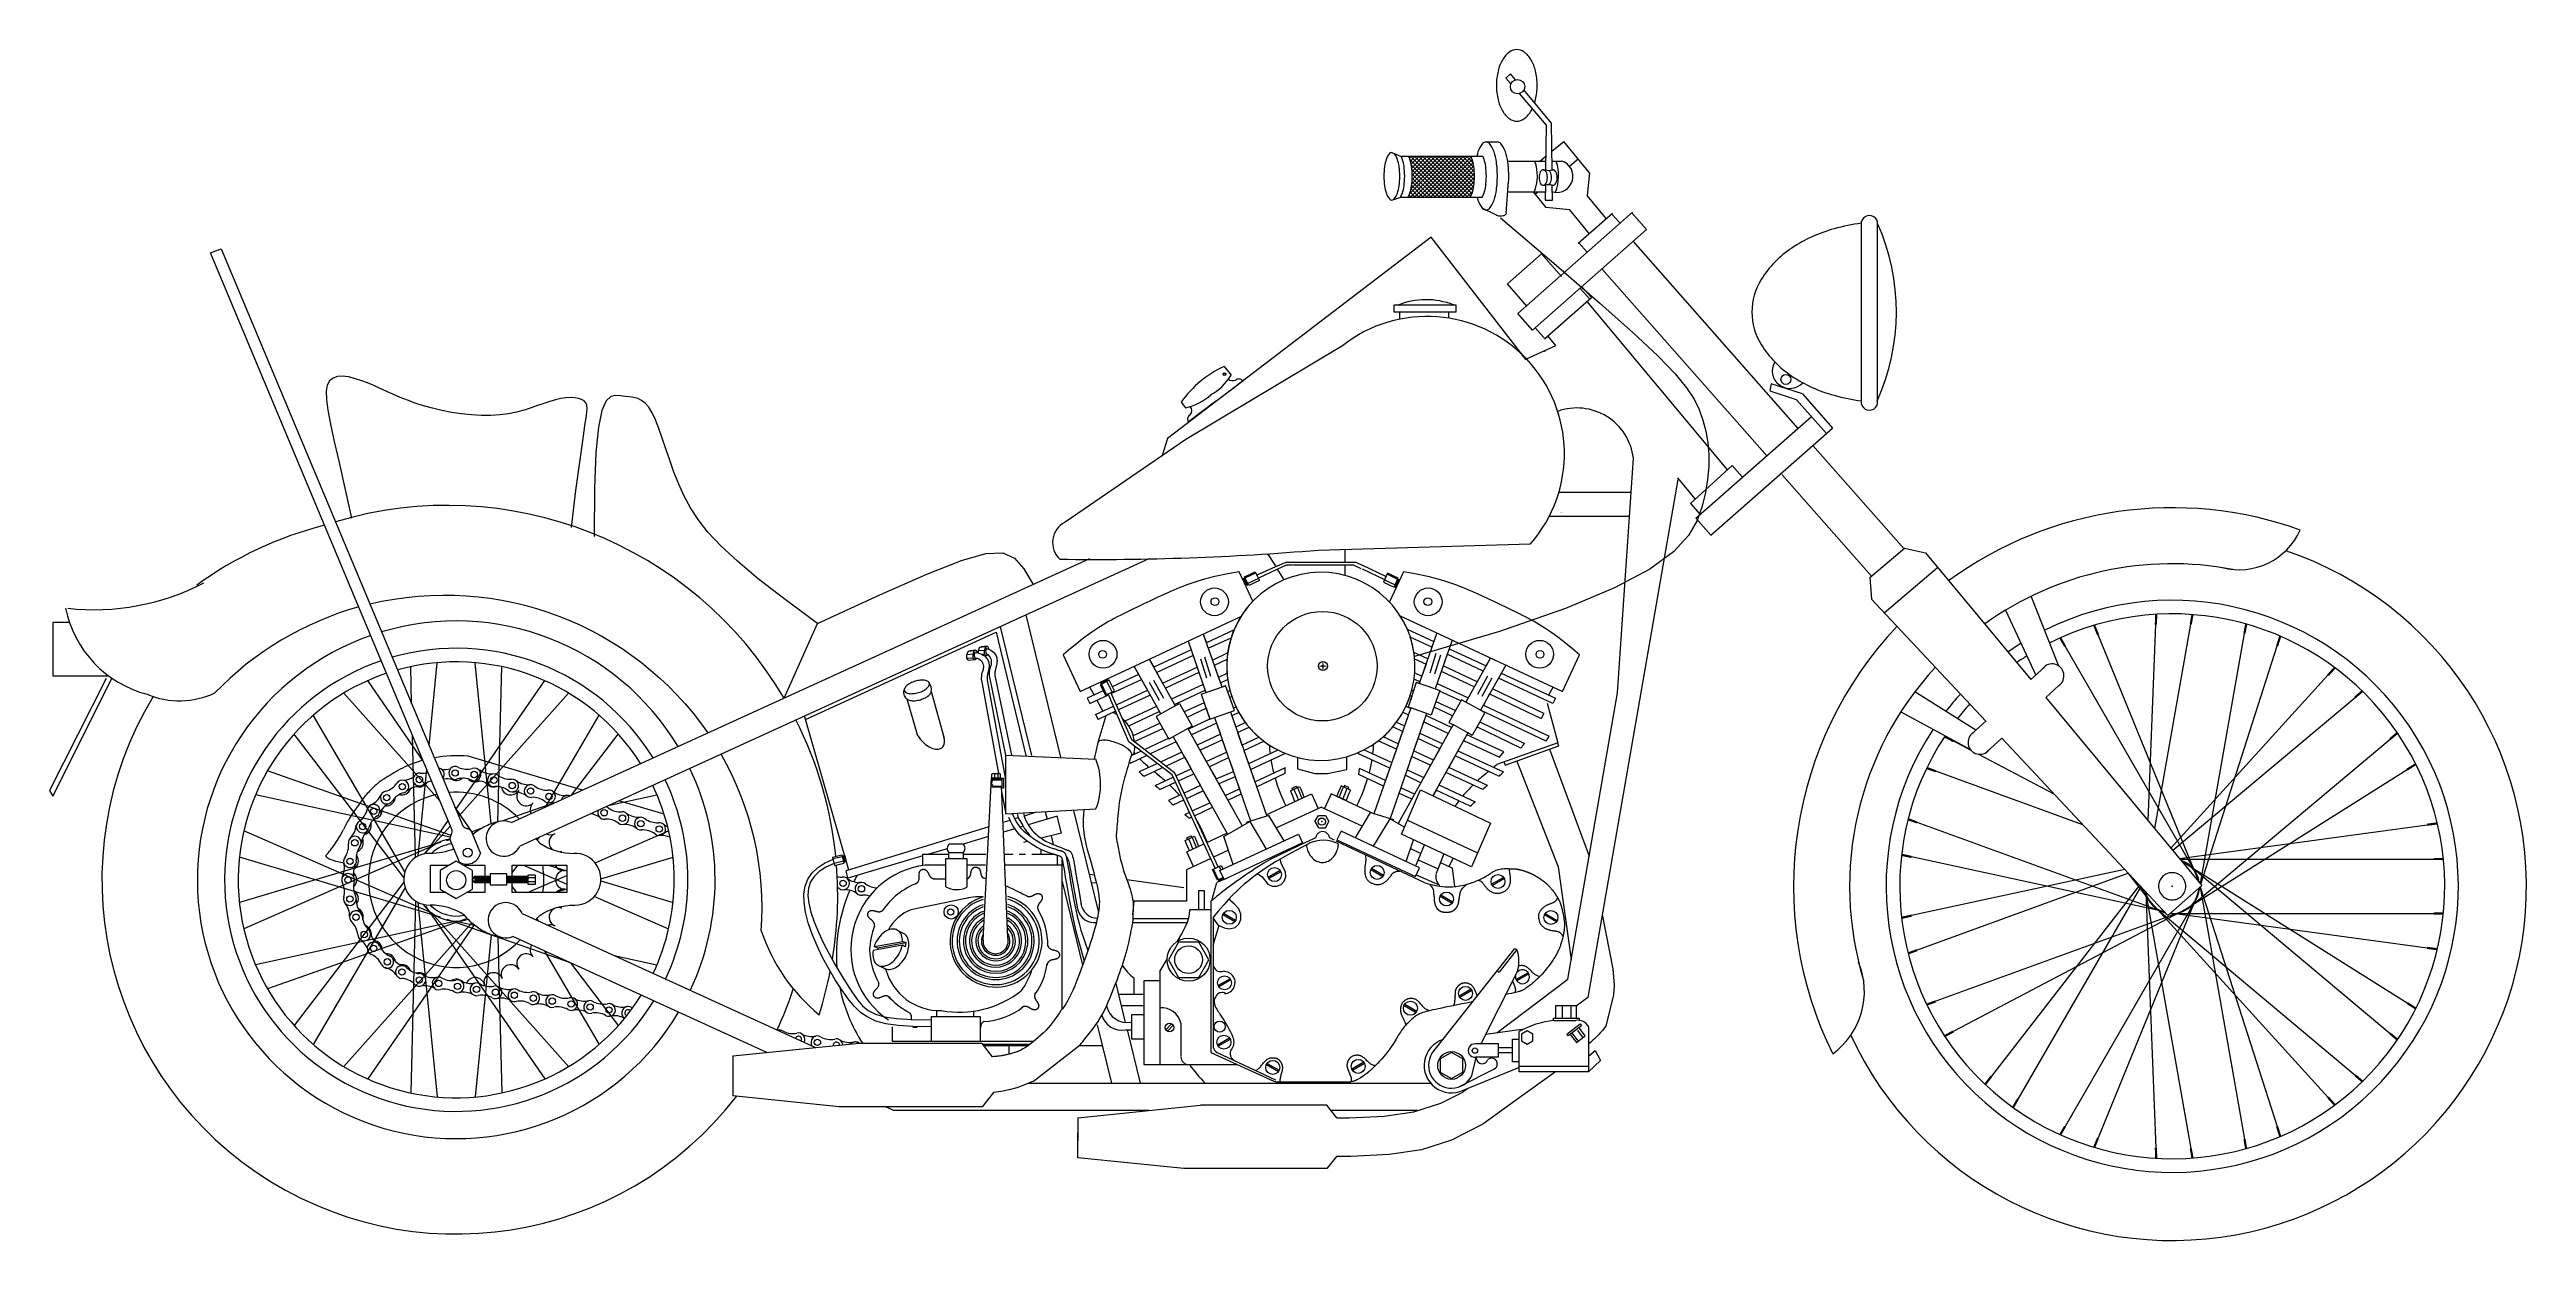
# Model space of a CAD drawing. Extents: x 149 to 250, y -977 to -912.
# Drawn here: x 238.904 to 241.085, y -963.588 to -962.539 of the extents above; entities that cross this region are included whole.
import ezdxf

# ---------------------------------------------------------------- set-up
doc = ezdxf.new("R2010")
doc.units = 0
doc.header["$MEASUREMENT"] = 0
doc.layers.get('0').update_dxf_attribs({"linetype": 'CONTINUOUS'})

msp = doc.modelspace()

# ---------------------------------------------------------------- linework, layer by layer
for p, q in [((240.08602, -962.62922), (240.09365, -962.63258)), ((240.16898, -962.62003), (240.17898, -962.62003)), ((240.188, -962.63681), (240.22152, -962.63681)), ((240.21639, -962.63681), (240.22158, -962.63257)), ((240.22691, -962.6282), (240.23754, -962.61951)), ((240.22701, -962.63681), (240.2356, -962.63681)), ((240.26019, -962.64719), (240.23754, -962.61951)), ((240.24239, -962.64138), (240.2502, -962.63499)), ((240.1866, -962.68285), (240.18877, -962.6547)), ((240.21936, -962.64447), (240.22143, -962.64447)), ((240.21936, -962.65822), (240.22127, -962.65822)), ((240.2271, -962.64449), (240.22826, -962.64449)), ((240.22726, -962.65822), (240.22795, -962.65822)), ((240.26019, -962.64719), (240.25819, -962.66722)), ((240.08602, -962.67122), (240.09385, -962.66864)), ((240.18805, -962.66407), (240.2212, -962.66407)), ((240.29812, -962.68198), (240.1969, -962.77123)), ((240.21047, -962.66407), (240.22169, -962.67778)), ((240.21215, -962.66612), (240.21466, -962.66407)), ((240.24271, -962.67988), (240.22169, -962.67778)), ((240.22732, -962.66407), (240.22809, -962.66407)), ((240.25978, -962.70074), (240.24271, -962.67988)), ((240.25024, -962.70915), (240.28025, -962.68269)), ((240.27479, -962.68751), (240.25819, -962.66722)), ((240.28016, -962.6839), (240.28678, -962.6914)), ((240.29714, -962.68215), (240.31037, -962.69715)), ((240.12064, -962.70378), (239.8885, -962.88125)), ((240.20419, -962.81204), (240.12064, -962.70378)), ((240.18173, -962.68676), (240.23083, -962.72854)), ((240.20979, -962.78584), (240.31037, -962.69715)), ((240.49963, -962.8481), (240.49963, -962.69165)), ((240.51362, -962.69258), (240.51362, -962.84857)), ((239.04571, -962.71776), (239.0551, -962.71429)), ((239.25851, -963.22639), (239.04571, -962.71776)), ((239.0551, -962.71429), (239.26773, -963.22253)), ((240.18783, -962.74507), (240.21783, -962.71861)), ((240.21783, -962.71861), (240.23532, -962.73845)), ((240.25776, -962.71667), (240.25115, -962.70917)), ((240.29846, -962.70765), (240.44373, -962.87241)), ((240.20532, -962.7649), (240.18783, -962.74507)), ((240.23083, -962.72854), (240.26936, -962.76193)), ((240.25229, -962.74942), (240.26036, -962.75857)), ((240.25377, -962.74796), (240.26184, -962.75711)), ((240.41658, -962.89692), (240.27102, -962.73184)), ((240.14261, -962.76378), (240.08773, -962.76378)), ((240.08773, -962.76378), (240.08773, -962.76977)), ((240.08773, -962.76977), (240.14261, -962.76977)), ((240.09272, -962.76977), (240.09272, -962.77619)), ((240.13618, -962.77523), (240.13618, -962.76977)), ((240.14261, -962.76977), (240.14261, -962.76378)), ((240.20979, -962.78584), (240.1969, -962.77123)), ((240.22055, -962.79345), (240.26184, -962.75711)), ((240.38192, -962.90907), (240.25801, -962.76048)), ((240.26936, -962.76193), (240.29872, -962.78818)), ((240.21202, -962.78343), (240.22006, -962.79255)), ((240.22055, -962.79345), (240.22132, -962.79276)), ((240.29872, -962.78818), (240.32029, -962.80853)), ((240.20459, -962.81118), (240.23032, -962.79943)), ((240.22055, -962.80435), (240.22132, -962.80367)), ((240.32029, -962.80853), (240.33548, -962.82422)), ((239.14847, -962.83427), (239.14757, -962.83964)), ((239.1505, -962.83046), (239.14847, -962.83427)), ((239.15352, -962.82799), (239.1505, -962.83046)), ((239.15739, -962.82671), (239.15352, -962.82799)), ((239.16194, -962.82644), (239.15739, -962.82671)), ((239.16702, -962.82703), (239.16194, -962.82644)), ((239.17246, -962.82831), (239.16702, -962.82703)), ((239.17812, -962.8301), (239.17246, -962.82831)), ((239.18382, -962.83225), (239.17812, -962.8301)), ((239.18947, -962.83461), (239.18382, -962.83225)), ((239.19509, -962.83711), (239.18947, -962.83461)), ((239.20078, -962.83971), (239.19509, -962.83711)), ((239.93845, -962.81774), (239.94441, -962.8256)), ((240.33548, -962.82422), (240.34568, -962.83651)), ((240.34568, -962.83651), (240.35228, -962.84663)), ((240.42015, -962.83302), (240.41888, -962.83908)), ((240.44766, -962.84197), (240.42015, -962.83302)), ((239.14757, -962.83964), (239.14778, -962.8469)), ((239.14778, -962.8469), (239.14905, -962.85643)), ((239.14905, -962.85643), (239.15135, -962.86862)), ((239.20662, -962.84235), (239.20078, -962.83971)), ((239.2127, -962.845), (239.20662, -962.84235)), ((239.2191, -962.84759), (239.2127, -962.845)), ((239.22591, -962.8501), (239.2191, -962.84759)), ((239.23321, -962.85245), (239.22591, -962.8501)), ((239.24105, -962.85462), (239.23321, -962.85245)), ((239.24933, -962.85656), (239.24105, -962.85462)), ((239.25792, -962.85821), (239.24933, -962.85656)), ((239.26667, -962.85953), (239.25792, -962.85821)), ((239.31512, -962.85805), (239.30808, -962.85951)), ((239.32172, -962.85627), (239.31512, -962.85805)), ((239.3279, -962.85431), (239.32172, -962.85627)), ((239.33372, -962.85228), (239.3279, -962.85431)), ((239.33921, -962.85031), (239.33372, -962.85228)), ((239.34442, -962.84853), (239.33921, -962.85031)), ((239.34937, -962.84707), (239.34442, -962.84853)), ((239.35409, -962.84602), (239.34937, -962.84707)), ((239.35855, -962.84541), (239.35409, -962.84602)), ((239.36267, -962.8452), (239.35855, -962.84541)), ((239.3664, -962.84538), (239.36267, -962.8452)), ((239.36967, -962.84595), (239.3664, -962.84538)), ((239.37243, -962.84688), (239.36967, -962.84595)), ((239.37462, -962.84815), (239.37243, -962.84688)), ((239.37616, -962.84976), (239.37462, -962.84815)), ((239.37703, -962.85185), (239.37616, -962.84976)), ((239.37665, -962.86099), (239.37719, -962.85526)), ((239.37719, -962.85526), (239.37703, -962.85185)), ((239.39026, -962.85666), (239.38718, -962.87123)), ((239.39395, -962.84822), (239.39026, -962.85666)), ((239.39804, -962.84431), (239.39395, -962.84822)), ((239.40233, -962.84333), (239.39804, -962.84431)), ((239.40661, -962.8437), (239.40233, -962.84333)), ((239.41071, -962.84412), (239.40661, -962.8437)), ((239.41462, -962.8445), (239.41071, -962.84412)), ((239.41835, -962.84507), (239.41462, -962.8445)), ((239.4219, -962.84606), (239.41835, -962.84507)), ((239.42529, -962.84767), (239.4219, -962.84606)), ((239.42855, -962.85014), (239.42529, -962.84767)), ((239.43166, -962.85368), (239.42855, -962.85014)), ((239.43467, -962.85852), (239.43166, -962.85368)), ((239.43757, -962.86479), (239.43467, -962.85852)), ((239.90047, -962.84918), (239.90435, -962.85428)), ((240.35228, -962.84663), (240.3567, -962.85583)), ((240.3567, -962.85583), (240.36007, -962.86516)), ((240.44249, -962.84709), (240.4192, -962.83951)), ((240.44249, -962.84709), (240.46874, -962.87686)), ((240.44766, -962.84197), (240.47419, -962.87206)), ((239.15135, -962.86862), (239.15461, -962.88383)), ((239.27544, -962.86046), (239.26667, -962.85953)), ((239.28411, -962.86098), (239.27544, -962.86046)), ((239.29252, -962.86102), (239.28411, -962.86098)), ((239.30055, -962.86054), (239.29252, -962.86102)), ((239.30808, -962.85951), (239.30055, -962.86054)), ((239.37347, -962.88342), (239.37541, -962.87005)), ((239.37541, -962.87005), (239.37665, -962.86099)), ((239.38718, -962.87123), (239.38491, -962.89351)), ((239.44047, -962.87235), (239.43757, -962.86479)), ((239.44344, -962.88097), (239.44047, -962.87235)), ((239.44659, -962.89042), (239.44344, -962.88097)), ((240.35388, -962.95149), (240.4556, -962.86196)), ((240.36007, -962.86516), (240.36263, -962.87483)), ((240.36263, -962.87483), (240.36433, -962.88486)), ((240.3671, -962.96648), (240.47419, -962.87206)), ((239.15461, -962.88383), (239.15881, -962.90245)), ((239.15881, -962.90245), (239.16388, -962.92487)), ((239.36746, -962.92716), (239.37082, -962.90213)), ((239.37082, -962.90213), (239.37347, -962.88342)), ((239.38491, -962.89351), (239.38364, -962.92511)), ((239.45, -962.90046), (239.44659, -962.89042)), ((239.45376, -962.91088), (239.45, -962.90046)), ((239.8885, -962.88125), (239.88332, -962.89722)), ((240.28483, -963.10541), (240.29876, -962.89854)), ((240.36433, -962.88486), (240.36515, -962.89526)), ((240.36515, -962.89526), (240.36508, -962.90606)), ((240.45688, -962.88732), (240.53705, -962.97825)), ((239.16388, -962.92487), (239.16979, -962.95144)), ((239.45797, -962.92144), (239.45376, -962.91088)), ((239.46272, -962.93192), (239.45797, -962.92144)), ((240.338, -962.91725), (240.2586, -963.37366)), ((240.38575, -962.90498), (240.34911, -962.93852)), ((240.36409, -962.91727), (240.36214, -962.9289)), ((240.36508, -962.90606), (240.36409, -962.91727)), ((240.38575, -962.90498), (240.39463, -962.91505)), ((240.50852, -963.00264), (240.42942, -962.91292)), ((239.3634, -962.95953), (239.36746, -962.92716)), ((239.38364, -962.92511), (239.3836, -962.96761)), ((239.4682, -962.94219), (239.46272, -962.93192)), ((239.47497, -962.95261), (239.4682, -962.94219)), ((240.29671, -962.92897), (240.23301, -962.92897)), ((240.34911, -962.93852), (240.35763, -962.94818)), ((240.35922, -962.94098), (240.35492, -962.95354)), ((240.36214, -962.9289), (240.35922, -962.94098)), ((239.48371, -962.96365), (239.47497, -962.95261)), ((239.49507, -962.97576), (239.48371, -962.96365)), ((240.2248, -962.94953), (240.29533, -962.94953)), ((240.34735, -962.96679), (240.33424, -962.98095)), ((240.35492, -962.95354), (240.34735, -962.96679)), ((240.3671, -962.96648), (240.35388, -962.95149)), ((239.31065, -963.21967), (239.82001, -962.98707)), ((239.87198, -962.98732), (239.31792, -963.24035)), ((239.50972, -962.98941), (239.49507, -962.97576)), ((239.52833, -963.00507), (239.50972, -962.98941)), ((239.67658, -963.00064), (239.70702, -962.9886)), ((239.70702, -962.9886), (239.72854, -962.98252)), ((239.72854, -962.98252), (239.74339, -962.98201)), ((239.74339, -962.98201), (239.75378, -962.98666)), ((239.75378, -962.98666), (239.76195, -962.99608)), ((239.97662, -962.98287), (239.98374, -962.99416)), ((239.98374, -962.99416), (239.99294, -962.9901)), ((239.99294, -962.9901), (239.99714, -962.9901)), ((239.99744, -962.9901), (240.04445, -962.9901)), ((240.04453, -962.97887), (240.04453, -962.9901)), ((240.33424, -962.98095), (240.3133, -962.99625)), ((240.50714, -963.00382), (240.53754, -962.97783)), ((240.53754, -962.97783), (240.55618, -962.98186)), ((239.55157, -963.0232), (239.52833, -963.00507)), ((239.63501, -963.01906), (239.67658, -963.00064)), ((239.76195, -962.99608), (239.77012, -963.00985)), ((239.90203, -963.01157), (239.8994, -963.01262)), ((239.90461, -963.01057), (239.90203, -963.01157)), ((239.90719, -963.00961), (239.90461, -963.01057)), ((239.9098, -963.00869), (239.90719, -963.00961)), ((239.91245, -963.00778), (239.9098, -963.00869)), ((239.91519, -963.00689), (239.91245, -963.00778)), ((239.91806, -963.006), (239.91519, -963.00689)), ((239.92117, -963.00509), (239.91806, -963.006)), ((239.92465, -963.00416), (239.92117, -963.00509)), ((239.92862, -963.00319), (239.92465, -963.00416)), ((239.9332, -963.00215), (239.92862, -963.00319)), ((239.93854, -963.00104), (239.9332, -963.00215)), ((239.94474, -962.99984), (239.93854, -963.00104)), ((239.95161, -962.99859), (239.94474, -962.99984)), ((239.96369, -963.0245), (239.95161, -962.99859)), ((239.9553, -963.00457), (239.95669, -963.00391)), ((239.95826, -963.01082), (239.9553, -963.00457)), ((239.95826, -963.01083), (239.95558, -963.00443)), ((239.95855, -963.01069), (239.95588, -963.00429)), ((239.95892, -963.01051), (239.95625, -963.00411)), ((239.95628, -963.00304), (239.9657, -962.99857)), ((239.96, -963.01089), (239.95628, -963.00304)), ((239.95922, -963.01037), (239.95655, -963.00397)), ((239.95677, -963.00406), (239.96619, -962.9996)), ((239.95965, -963.01016), (239.95826, -963.01082)), ((239.96852, -963.00453), (239.9591, -963.009)), ((239.96942, -963.00642), (239.96, -963.01089)), ((239.9657, -962.99857), (239.96942, -963.00642)), ((239.96678, -963.00165), (239.98374, -962.99416)), ((239.98511, -962.99633), (239.99099, -963.00567)), ((240.04453, -962.99248), (240.04453, -963.00177)), ((240.06021, -962.99296), (240.08092, -963.00278)), ((240.08231, -962.99984), (240.07859, -963.00769)), ((240.07859, -963.00769), (240.08801, -963.01216)), ((240.07948, -963.0058), (240.0889, -963.01027)), ((240.09124, -963.00533), (240.08182, -963.00087)), ((240.09173, -963.00431), (240.08231, -962.99984)), ((240.09629, -962.99859), (240.08389, -963.0252)), ((240.08801, -963.01216), (240.09173, -963.00431)), ((240.08835, -963.01143), (240.08975, -963.01209)), ((240.08879, -963.01164), (240.09146, -963.00524)), ((240.08908, -963.01178), (240.09175, -963.00538)), ((240.08945, -963.01196), (240.09212, -963.00556)), ((240.08975, -963.0121), (240.09242, -963.0057)), ((240.08975, -963.01209), (240.09271, -963.00584)), ((240.09271, -963.00584), (240.09131, -963.00518)), ((240.10316, -962.99984), (240.09629, -962.99859)), ((240.10936, -963.00104), (240.10316, -962.99984)), ((240.11469, -963.00215), (240.10936, -963.00104)), ((240.11928, -963.00319), (240.11469, -963.00215)), ((240.12325, -963.00416), (240.11928, -963.00319)), ((240.12673, -963.00509), (240.12325, -963.00416)), ((240.12984, -963.006), (240.12673, -963.00509)), ((240.13271, -963.00689), (240.12984, -963.006)), ((240.13545, -963.00778), (240.13271, -963.00689)), ((240.1381, -963.00869), (240.13545, -963.00778)), ((240.14071, -963.00961), (240.1381, -963.00869)), ((240.14329, -963.01057), (240.14071, -963.00961)), ((240.14587, -963.01157), (240.14329, -963.01057)), ((240.1485, -963.01262), (240.14587, -963.01157)), ((240.3133, -962.99625), (240.28228, -963.01291)), ((240.50714, -963.00382), (240.50839, -963.02272)), ((240.51975, -963.03484), (240.56679, -962.99463)), ((239.58008, -963.04426), (239.55157, -963.0232)), ((239.58008, -963.04426), (239.63501, -963.01906)), ((239.85551, -963.0327), (239.8525, -963.03419)), ((239.85855, -963.03121), (239.85551, -963.0327)), ((239.86161, -963.02974), (239.85855, -963.03121)), ((239.86463, -963.0283), (239.86161, -963.02974)), ((239.8676, -963.02691), (239.86463, -963.0283)), ((239.87019, -963.02571), (239.8676, -963.02691)), ((239.87277, -963.02448), (239.8702, -963.02571)), ((239.87574, -963.02308), (239.87277, -963.02448)), ((239.87878, -963.02167), (239.87574, -963.02308)), ((239.88186, -963.02026), (239.87878, -963.02167)), ((239.88495, -963.01886), (239.88186, -963.02026)), ((239.88801, -963.01749), (239.88495, -963.01886)), ((239.89101, -963.01617), (239.88801, -963.01749)), ((239.89392, -963.01492), (239.89101, -963.01617)), ((239.89671, -963.01373), (239.89392, -963.01492)), ((239.8994, -963.01262), (239.89671, -963.01373)), ((240.15119, -963.01373), (240.1485, -963.01262)), ((240.15398, -963.01492), (240.15119, -963.01373)), ((240.15689, -963.01617), (240.15398, -963.01492)), ((240.15989, -963.01749), (240.15689, -963.01617)), ((240.16152, -963.01822), (240.15989, -963.01749)), ((240.1803, -963.02691), (240.16152, -963.01822)), ((240.18326, -963.0283), (240.1803, -963.02691)), ((240.23888, -963.03115), (240.18085, -963.0512)), ((240.18629, -963.02974), (240.18326, -963.0283)), ((240.18935, -963.03121), (240.18629, -963.02974)), ((240.19239, -963.0327), (240.18935, -963.03121)), ((240.1954, -963.03419), (240.19239, -963.0327)), ((240.28228, -963.01291), (240.23888, -963.03115)), ((240.62642, -963.03252), (240.6531, -963.08969)), ((240.6736, -963.08172), (240.64904, -963.02022)), ((238.90675, -963.04331), (238.90675, -963.09036)), ((238.92139, -963.04331), (238.90675, -963.04331)), ((239.55072, -963.10997), (239.58008, -963.04426)), ((239.56975, -963.12874), (239.73743, -963.052)), ((239.73743, -963.052), (239.76381, -963.16039)), ((239.74097, -963.04703), (239.76867, -963.16064)), ((239.76365, -963.03667), (239.7942, -963.16194)), ((239.81164, -963.10409), (239.95308, -963.03814)), ((239.81886, -963.0539), (239.81558, -963.05633)), ((239.8218, -963.05182), (239.81886, -963.0539)), ((239.82448, -963.05), (239.8218, -963.05182)), ((239.827, -963.04836), (239.82448, -963.05)), ((239.82943, -963.04681), (239.827, -963.04836)), ((239.83182, -963.04535), (239.82943, -963.04681)), ((239.8342, -963.04393), (239.83182, -963.04535)), ((239.83658, -963.04256), (239.8342, -963.04393)), ((239.839, -963.0412), (239.83658, -963.04256)), ((239.84149, -963.03985), (239.839, -963.0412)), ((239.84406, -963.03849), (239.84149, -963.03985)), ((239.84675, -963.03709), (239.84406, -963.03849)), ((239.84957, -963.03566), (239.84675, -963.03709)), ((239.8525, -963.03419), (239.84957, -963.03566)), ((239.94702, -963.04987), (239.92265, -963.06123)), ((240.09342, -963.03748), (240.23626, -963.10409)), ((240.18085, -963.0512), (240.1059, -963.0733)), ((240.19833, -963.03566), (240.1954, -963.03419)), ((240.20115, -963.03709), (240.19833, -963.03566)), ((240.20384, -963.03849), (240.20115, -963.03709)), ((240.20641, -963.03985), (240.20384, -963.03849)), ((240.2089, -963.0412), (240.20641, -963.03985)), ((240.21132, -963.04256), (240.2089, -963.0412)), ((240.2137, -963.04393), (240.21132, -963.04256)), ((240.21608, -963.04535), (240.2137, -963.04393)), ((240.21847, -963.04681), (240.21608, -963.04535)), ((240.2209, -963.04836), (240.21847, -963.04681)), ((240.22342, -963.05), (240.2209, -963.04836)), ((240.2261, -963.05182), (240.22342, -963.05)), ((240.22903, -963.0539), (240.2261, -963.05182)), ((240.23232, -963.05633), (240.22903, -963.0539)), ((240.79571, -963.26856), (240.70803, -963.05418)), ((240.75216, -963.21789), (240.75892, -963.0452)), ((240.75794, -963.22486), (240.7897, -963.04473)), ((240.79813, -963.27336), (240.83697, -963.05307)), ((239.71173, -963.07197), (239.7128, -963.06893)), ((239.71173, -963.07524), (239.71173, -963.07197)), ((239.71718, -963.07463), (239.71173, -963.07519)), ((239.71306, -963.07672), (239.71173, -963.07524)), ((239.71718, -963.07136), (239.71175, -963.07192)), ((239.7128, -963.06893), (239.71441, -963.06838)), ((239.71864, -963.07626), (239.71306, -963.07672)), ((239.71974, -963.06781), (239.71441, -963.06838)), ((239.71718, -963.07136), (239.71825, -963.06832)), ((239.71718, -963.07463), (239.71718, -963.07136)), ((239.71864, -963.07626), (239.71718, -963.07463)), ((239.71825, -963.06832), (239.71974, -963.06781)), ((239.7202, -963.07533), (239.71864, -963.07626)), ((239.71974, -963.06781), (239.72068, -963.06955)), ((239.72032, -963.07478), (239.7202, -963.07533)), ((239.72069, -963.06956), (239.72069, -963.07009)), ((239.72188, -963.06849), (239.72295, -963.06545)), ((239.72188, -963.07036), (239.72188, -963.06849)), ((239.72733, -963.06788), (239.7219, -963.06844)), ((239.72295, -963.06545), (239.72456, -963.0649)), ((239.72989, -963.06433), (239.72456, -963.0649)), ((239.72733, -963.07115), (239.72487, -963.0714)), ((239.72733, -963.06788), (239.7284, -963.06484)), ((239.72733, -963.07115), (239.72733, -963.06788)), ((239.72879, -963.07278), (239.72733, -963.07115)), ((239.72879, -963.07278), (239.72735, -963.0729)), ((239.7284, -963.06484), (239.72989, -963.06433)), ((239.73035, -963.07185), (239.72879, -963.07278)), ((239.72989, -963.06433), (239.73083, -963.06607)), ((239.73081, -963.06614), (239.73081, -963.0668)), ((239.80272, -963.06661), (239.79658, -963.07178)), ((239.79658, -963.07178), (239.81164, -963.10409)), ((239.8076, -963.0626), (239.80272, -963.06661)), ((239.81186, -963.0592), (239.8076, -963.0626)), ((239.81558, -963.05633), (239.81186, -963.0592)), ((239.87242, -963.07575), (239.87635, -963.08282)), ((239.87886, -963.08731), (239.91089, -963.07238)), ((239.91751, -963.07549), (239.92277, -963.09216)), ((239.9266, -963.09101), (239.92134, -963.07377)), ((239.92794, -963.07641), (239.94141, -963.07013)), ((240.11989, -963.08768), (240.12516, -963.07043)), ((240.12899, -963.07216), (240.12372, -963.08883)), ((240.13917, -963.05882), (240.12418, -963.10186)), ((240.1348, -963.07135), (240.13121, -963.08166)), ((240.13917, -963.05882), (240.1365, -963.06648)), ((240.17289, -963.07454), (240.15122, -963.11346)), ((240.17289, -963.07454), (240.16896, -963.08161)), ((240.23604, -963.0592), (240.23232, -963.05633)), ((240.2403, -963.0626), (240.23604, -963.0592)), ((240.23626, -963.10409), (240.25132, -963.07178)), ((240.24518, -963.06661), (240.2403, -963.0626)), ((240.25132, -963.07178), (240.24518, -963.06661)), ((240.79412, -963.26374), (240.67895, -963.06426)), ((240.79855, -963.27383), (240.86573, -963.06403)), ((238.95376, -963.09271), (238.90381, -963.19149)), ((238.90675, -963.09036), (238.95586, -963.09036)), ((238.90675, -963.1962), (238.95865, -963.09271)), ((239.23317, -963.16581), (239.18402, -963.09458)), ((239.22274, -963.11499), (239.22194, -963.08225)), ((239.23806, -963.15161), (239.24533, -963.07876)), ((239.26168, -963.20805), (239.33996, -963.09458)), ((239.2928, -963.22068), (239.27866, -963.07876)), ((239.2987, -963.219), (239.30204, -963.08225)), ((239.72955, -963.09414), (239.74573, -963.18155)), ((239.73651, -963.08996), (239.75104, -963.16035)), ((239.83701, -963.09428), (239.82922, -963.09812)), ((239.82922, -963.09812), (239.83383, -963.10747)), ((239.8356, -963.09325), (239.8294, -963.09631)), ((239.8294, -963.09631), (239.83008, -963.0977)), ((239.83561, -963.09324), (239.82954, -963.0966)), ((239.83575, -963.09354), (239.82968, -963.09689)), ((239.83593, -963.0939), (239.82986, -963.09726)), ((239.83608, -963.0942), (239.83001, -963.09756)), ((239.83024, -963.09762), (239.83485, -963.10697)), ((239.83975, -963.10455), (239.83513, -963.0952)), ((239.83629, -963.09464), (239.8356, -963.09325)), ((239.84162, -963.10363), (239.83701, -963.09428)), ((239.87228, -963.09584), (239.88117, -963.1118)), ((239.87613, -963.09402), (239.88503, -963.11001)), ((239.91612, -963.08739), (239.88658, -963.10117)), ((239.91817, -963.10649), (239.93939, -963.09909)), ((239.9408, -963.08826), (239.93328, -963.09177)), ((239.93617, -963.10006), (239.93968, -963.09882)), ((239.94735, -963.12089), (239.93965, -963.09873)), ((240.12402, -963.10188), (240.10773, -963.09613)), ((240.16645, -963.08611), (240.16115, -963.09562)), ((240.17037, -963.09069), (240.16147, -963.10667)), ((240.17422, -963.0925), (240.16533, -963.10846)), ((240.22778, -963.11471), (240.17988, -963.09237)), ((240.64892, -963.09355), (240.66077, -963.08261)), ((240.66206, -963.10938), (240.6736, -963.09873)), ((240.77224, -963.24209), (240.91048, -963.08987)), ((239.24768, -963.20051), (239.16305, -963.10549)), ((239.2642, -963.21409), (239.36094, -963.10549)), ((239.68043, -963.10424), (239.69169, -963.14531)), ((239.83383, -963.10747), (239.84162, -963.10363)), ((239.85447, -963.14849), (239.83617, -963.10632)), ((239.85711, -963.14659), (239.8386, -963.10512)), ((239.87315, -963.10743), (239.84541, -963.12037)), ((239.87863, -963.11726), (239.85099, -963.13014)), ((239.89528, -963.11679), (239.87858, -963.12609)), ((239.89456, -963.11549), (239.92152, -963.10292)), ((239.92247, -963.11885), (239.92575, -963.12827)), ((239.92579, -963.1284), (239.94735, -963.12089)), ((239.94655, -963.11858), (239.94327, -963.10915)), ((240.10269, -963.11865), (240.07023, -963.21191)), ((240.12075, -963.12494), (240.10269, -963.11865)), ((240.12492, -963.11294), (240.12075, -963.12494)), ((240.12418, -963.10186), (240.12828, -963.10328)), ((240.12828, -963.10328), (240.12492, -963.11294)), ((240.15122, -963.11346), (240.1508, -963.11322)), ((240.22191, -963.1478), (240.16418, -963.12055)), ((240.21993, -963.12338), (240.17458, -963.10188)), ((240.24096, -963.35756), (240.28483, -963.10541)), ((240.60034, -963.13829), (240.54673, -963.10431)), ((240.77383, -963.244), (240.93436, -963.10929)), ((239.21579, -963.26798), (239.11922, -963.14166)), ((239.21669, -963.26299), (239.13608, -963.12508)), ((239.22605, -963.25042), (239.22341, -963.1425)), ((239.34062, -963.20598), (239.3879, -963.12508)), ((239.36363, -963.19546), (239.40476, -963.14166)), ((239.60792, -963.26142), (239.56883, -963.12554)), ((239.83418, -963.1256), (239.82713, -963.14909)), ((239.88192, -963.13209), (239.85833, -963.14309)), ((239.87858, -963.12609), (239.88442, -963.13659)), ((239.88237, -963.12398), (239.88237, -963.12398)), ((239.90574, -963.12665), (239.91023, -963.13471)), ((239.91023, -963.13471), (239.90644, -963.13682)), ((239.90644, -963.13682), (239.95421, -963.22259)), ((239.93162, -963.13193), (239.90946, -963.14226)), ((239.92575, -963.12827), (239.9258, -963.12825)), ((239.92993, -963.12706), (239.96165, -963.21819)), ((239.94385, -963.12211), (239.97579, -963.21388)), ((239.957, -963.13148), (239.94849, -963.13545)), ((240.11066, -963.1407), (240.13081, -963.15009)), ((240.15439, -963.1413), (240.13991, -963.13306)), ((240.18461, -963.15741), (240.1521, -963.14224)), ((240.16339, -963.13088), (240.20277, -963.14997)), ((240.5344, -963.12197), (240.59518, -963.155)), ((240.59717, -963.14122), (240.60933, -963.12999)), ((239.37332, -963.19105), (239.27242, -963.16123)), ((239.74573, -963.16011), (239.74573, -963.21199)), ((239.74573, -963.16011), (239.82535, -963.1636)), ((239.89248, -963.17748), (239.85447, -963.14849)), ((239.89489, -963.17612), (239.85711, -963.14659)), ((239.85944, -963.1553), (239.85808, -963.15983)), ((239.89604, -963.14852), (239.8732, -963.15917)), ((239.88687, -963.16985), (239.90358, -963.16206)), ((239.917, -963.1558), (239.93673, -963.1466)), ((239.92263, -963.1659), (239.94054, -963.15755)), ((239.92511, -963.17035), (239.94222, -963.16237)), ((239.954, -963.15128), (239.96888, -963.14433)), ((239.95567, -963.15609), (239.97325, -963.1479)), ((239.95813, -963.14935), (239.96888, -963.14433)), ((239.98574, -963.15576), (239.95977, -963.16787)), ((239.96147, -963.17274), (239.99167, -963.15866)), ((239.99167, -963.15866), (239.99166, -963.15849)), ((240.00281, -963.16247), (240.00281, -963.17237)), ((240.04646, -963.17295), (240.04646, -963.16131)), ((240.05681, -963.15891), (240.05689, -963.15779)), ((240.08423, -963.1717), (240.05681, -963.15891)), ((240.06165, -963.15551), (240.08593, -963.16682)), ((240.0917, -963.15025), (240.07837, -963.14403)), ((240.12268, -963.16469), (240.10515, -963.15652)), ((240.14423, -963.15635), (240.18429, -963.17503)), ((240.23209, -963.14926), (240.17845, -963.1685)), ((240.18094, -963.16208), (240.18461, -963.15741)), ((240.18584, -963.16913), (240.23305, -963.15194)), ((240.22495, -963.15489), (240.25981, -963.2492)), ((240.23305, -963.15194), (240.2318, -963.14895)), ((240.59613, -963.15601), (240.58089, -963.14799)), ((240.66944, -963.19459), (240.60255, -963.15939)), ((240.60987, -963.15756), (240.62321, -963.14525)), ((240.78876, -963.29412), (240.96521, -963.14606)), ((239.25747, -963.23085), (239.09578, -963.17392)), ((239.22834, -963.2491), (239.23598, -963.17253)), ((239.72598, -963.3231), (239.73343, -963.18024)), ((239.73338, -963.18122), (239.74189, -963.18122)), ((239.73343, -963.18024), (239.74186, -963.18024)), ((239.73387, -963.17685), (239.73427, -963.17645)), ((239.73387, -963.18021), (239.73387, -963.17685)), ((239.73427, -963.17645), (239.74083, -963.17645)), ((239.73477, -963.18189), (239.74274, -963.18189)), ((239.7361, -963.17683), (239.7361, -963.18021)), ((239.73918, -963.18021), (239.73918, -963.17684)), ((239.74123, -963.17685), (239.74083, -963.17645)), ((239.74123, -963.18021), (239.74123, -963.17685)), ((239.74274, -963.18039), (239.74393, -963.18039)), ((239.74274, -963.18943), (239.74274, -963.18039)), ((239.74393, -963.18039), (239.74393, -963.18943)), ((239.86778, -963.17875), (239.88414, -963.17112)), ((239.8777, -963.18685), (239.89343, -963.17952)), ((239.9305, -963.25983), (239.89248, -963.17748)), ((239.93296, -963.2586), (239.89489, -963.17612)), ((239.89592, -963.17836), (239.90921, -963.17216)), ((239.94808, -963.17922), (239.93361, -963.18561)), ((239.96528, -963.18369), (239.99232, -963.17108)), ((239.99221, -963.17619), (239.99221, -963.17113)), ((240.00281, -963.17237), (240.01833, -963.17645)), ((240.01833, -963.17645), (240.02924, -963.17645)), ((240.02924, -963.17645), (240.04646, -963.17295)), ((240.05709, -963.17737), (240.05764, -963.17203)), ((240.08042, -963.18265), (240.05764, -963.17203)), ((240.1702, -963.18685), (240.1361, -963.17095)), ((240.18475, -963.16577), (240.18584, -963.16913)), ((240.19612, -963.16538), (240.23246, -963.25867)), ((240.69474, -963.22159), (240.5651, -963.1744)), ((240.78429, -963.29653), (240.98019, -963.17295)), ((238.90381, -963.19149), (238.90675, -963.1962)), ((239.25663, -963.23247), (239.08523, -963.19507)), ((239.27726, -963.22972), (239.26071, -963.20573)), ((239.3025, -963.21818), (239.35226, -963.20065)), ((239.39712, -963.20416), (239.43876, -963.19507)), ((239.44509, -963.21226), (239.40522, -963.20048)), ((239.73302, -963.18812), (239.74218, -963.18812)), ((239.73468, -963.1874), (239.74274, -963.1874)), ((239.74393, -963.18943), (239.74274, -963.18943)), ((239.74573, -963.21199), (239.82543, -963.20758)), ((239.81485, -963.20835), (239.81436, -963.2127)), ((239.91023, -963.20936), (239.92587, -963.20207)), ((239.92004, -963.1916), (239.91411, -963.19422)), ((239.93929, -963.19581), (239.95182, -963.18997)), ((239.97542, -963.21281), (240.01524, -963.19424)), ((240.02395, -963.20593), (239.98443, -963.22436)), ((239.99814, -963.1893), (240.00176, -963.18749)), ((239.99865, -963.19069), (239.99814, -963.1893)), ((240.00176, -963.18749), (240.0026, -963.18892)), ((240.01524, -963.19424), (240.02128, -963.20718)), ((240.02395, -963.20593), (240.06008, -963.22278)), ((240.03266, -963.19424), (240.02662, -963.20718)), ((240.07028, -963.21178), (240.03266, -963.19424)), ((240.04586, -963.20014), (240.03771, -963.19635)), ((240.09388, -963.18892), (240.08447, -963.21594)), ((240.10603, -963.19459), (240.09388, -963.18892)), ((240.0946, -963.22974), (240.11135, -963.19072)), ((240.11135, -963.19072), (240.17281, -963.22016)), ((240.15514, -963.20505), (240.12495, -963.19097)), ((239.24078, -963.29955), (239.07493, -963.22677)), ((239.23494, -963.2468), (239.25493, -963.21783)), ((239.24047, -963.24074), (239.25683, -963.22237)), ((239.27501, -963.22696), (239.28329, -963.24676)), ((239.27534, -963.22774), (239.28497, -963.22435)), ((239.38432, -963.25518), (239.44906, -963.22677)), ((239.73119, -963.22333), (239.60534, -963.26208)), ((239.74955, -963.21768), (239.7435, -963.21954)), ((239.74835, -963.21492), (239.74978, -963.2182)), ((239.74978, -963.2182), (239.75123, -963.22107)), ((239.75123, -963.22107), (239.75271, -963.22357)), ((239.75132, -963.21107), (239.75275, -963.21435)), ((239.75271, -963.22357), (239.75423, -963.22577)), ((239.75275, -963.21435), (239.75421, -963.21722)), ((239.75696, -963.2154), (239.75377, -963.21638)), ((239.75421, -963.21722), (239.75569, -963.21973)), ((239.75423, -963.22577), (239.75577, -963.2277)), ((239.75569, -963.21973), (239.7572, -963.22192)), ((239.75577, -963.2277), (239.75736, -963.22942)), ((239.7572, -963.22192), (239.75875, -963.22385)), ((239.75736, -963.22942), (239.75898, -963.23097)), ((239.75875, -963.22385), (239.76033, -963.22557)), ((239.76033, -963.22557), (239.76196, -963.22713)), ((239.76152, -963.21112), (239.76208, -963.21382)), ((239.76196, -963.22713), (239.76363, -963.22858)), ((239.77289, -963.21049), (239.76208, -963.21382)), ((239.76208, -963.21382), (239.76351, -963.2171)), ((239.76351, -963.2171), (239.76496, -963.21996)), ((239.76363, -963.22858), (239.76535, -963.22995)), ((239.76496, -963.21996), (239.76642, -963.22245)), ((239.76535, -963.22995), (239.76709, -963.23127)), ((239.79137, -963.21397), (239.76587, -963.22152)), ((239.76642, -963.22245), (239.76789, -963.22461)), ((239.76789, -963.22461), (239.76937, -963.22649)), ((239.76937, -963.22649), (239.77086, -963.22812)), ((239.77086, -963.22812), (239.77236, -963.22957)), ((239.77236, -963.22957), (239.77385, -963.23086)), ((239.79512, -963.22897), (239.77715, -963.23336)), ((239.78072, -963.21006), (239.78235, -963.21673)), ((239.79512, -963.22897), (239.79137, -963.21397)), ((239.80566, -963.20895), (239.82759, -963.29889)), ((239.81413, -963.21663), (239.81411, -963.21987)), ((239.81411, -963.21987), (239.81421, -963.22281)), ((239.81436, -963.2127), (239.81413, -963.21663)), ((239.81421, -963.22281), (239.81439, -963.2256)), ((239.81439, -963.2256), (239.81468, -963.22832)), ((239.81468, -963.22832), (239.81507, -963.23103)), ((239.90372, -963.21239), (239.90774, -963.21052)), ((239.92309, -963.23721), (239.94083, -963.22894)), ((239.93464, -963.26192), (240.00382, -963.22967)), ((239.93816, -963.23175), (239.96085, -963.21879)), ((239.95761, -963.21944), (239.95798, -963.22039)), ((239.97783, -963.21325), (239.95764, -963.21941)), ((239.96085, -963.21879), (239.97543, -963.2429)), ((239.9911, -963.2356), (239.97783, -963.21325)), ((240.00382, -963.22967), (240.00746, -963.23748)), ((240.01832, -963.21879), (240.0215, -963.21346)), ((240.01832, -963.21879), (240.0215, -963.22412)), ((240.02165, -963.21346), (240.02746, -963.21346)), ((240.02165, -963.22412), (240.02746, -963.22412)), ((240.02746, -963.21346), (240.03064, -963.21879)), ((240.02746, -963.22412), (240.03064, -963.21879)), ((240.04127, -963.22711), (240.03763, -963.23492)), ((240.11044, -963.25936), (240.04127, -963.22711)), ((240.05398, -963.23304), (240.06725, -963.21069)), ((240.06725, -963.21069), (240.08745, -963.21685)), ((240.08423, -963.21623), (240.06965, -963.24034)), ((240.09722, -963.22365), (240.08423, -963.21623)), ((240.08747, -963.21686), (240.08718, -963.21788)), ((240.15628, -963.25866), (240.0946, -963.22974)), ((240.09991, -963.21737), (240.16161, -963.24624)), ((240.17281, -963.22016), (240.15628, -963.25866)), ((240.76513, -963.29829), (240.54868, -963.21951)), ((240.77982, -963.25121), (240.99787, -963.22151)), ((239.24825, -963.23713), (239.07103, -963.28997)), ((239.24825, -963.30293), (239.07103, -963.25009)), ((239.24078, -963.24051), (239.07493, -963.31329)), ((239.14675, -963.24898), (239.14799, -963.25015)), ((239.14799, -963.25015), (239.14958, -963.25118)), ((239.14958, -963.25118), (239.15144, -963.25208)), ((239.15144, -963.25208), (239.15349, -963.25284)), ((239.25376, -963.23534), (239.2565, -963.23437)), ((239.26484, -963.25448), (239.25656, -963.23468)), ((239.33337, -963.23504), (239.33543, -963.23234)), ((239.38938, -963.26905), (239.45295, -963.25009)), ((239.58648, -963.2553), (239.59395, -963.25191)), ((239.59349, -963.24998), (239.6017, -963.24801)), ((239.59349, -963.24998), (239.59528, -963.25745)), ((239.59383, -963.25138), (239.60204, -963.24941)), ((239.6017, -963.24801), (239.60349, -963.25544)), ((239.60201, -963.24903), (239.60413, -963.24853)), ((239.60397, -963.25438), (239.60228, -963.24902)), ((239.60362, -963.25446), (239.60248, -963.25085)), ((239.60429, -963.2543), (239.60258, -963.2489)), ((239.6047, -963.2542), (239.60299, -963.24877)), ((239.60498, -963.25413), (239.6033, -963.24877)), ((239.6053, -963.25406), (239.6036, -963.24865)), ((239.60487, -963.25158), (239.60393, -963.24857)), ((239.60413, -963.24853), (239.60545, -963.25402)), ((239.67292, -963.24746), (239.69588, -963.24746)), ((239.67292, -963.25736), (239.67292, -963.24746)), ((239.69314, -963.25133), (239.71167, -963.25133)), ((239.69314, -963.27611), (239.69314, -963.25133)), ((239.69577, -963.24595), (239.70856, -963.24595)), ((239.69588, -963.25133), (239.69588, -963.24595)), ((239.69634, -963.23845), (239.70823, -963.23845)), ((239.73074, -963.23192), (239.70834, -963.23854)), ((239.70856, -963.24597), (239.70856, -963.25134)), ((239.70856, -963.24746), (239.72839, -963.24746)), ((239.71167, -963.25133), (239.71167, -963.27655)), ((239.74468, -963.24746), (239.75239, -963.24746)), ((239.75792, -963.24746), (239.76348, -963.24746)), ((239.75898, -963.23097), (239.76066, -963.23242)), ((239.76066, -963.23242), (239.76237, -963.2338)), ((239.76497, -963.23633), (239.76151, -963.23717)), ((239.76237, -963.2338), (239.76411, -963.23511)), ((239.76411, -963.23511), (239.76584, -963.23635)), ((239.76584, -963.23635), (239.76754, -963.23751)), ((239.76709, -963.23127), (239.76882, -963.2325)), ((239.76754, -963.23751), (239.76918, -963.23858)), ((239.76882, -963.2325), (239.77052, -963.23366)), ((239.76903, -963.24746), (239.78919, -963.24746)), ((239.76918, -963.23858), (239.77073, -963.23956)), ((239.77052, -963.23366), (239.77215, -963.23474)), ((239.77073, -963.23956), (239.77217, -963.24044)), ((239.77215, -963.23474), (239.77371, -963.23572)), ((239.77217, -963.24044), (239.77347, -963.24122)), ((239.77347, -963.24122), (239.7746, -963.24189)), ((239.77371, -963.23572), (239.77514, -963.2366)), ((239.77385, -963.23086), (239.77534, -963.23205)), ((239.7746, -963.24189), (239.7756, -963.24246)), ((239.77514, -963.2366), (239.77644, -963.23738)), ((239.77534, -963.23205), (239.77683, -963.23314)), ((239.7756, -963.24246), (239.77648, -963.24295)), ((239.77644, -963.23738), (239.77758, -963.23804)), ((239.77648, -963.24295), (239.77727, -963.24336)), ((239.77683, -963.23314), (239.77829, -963.23413)), ((239.77727, -963.24336), (239.778, -963.24372)), ((239.77758, -963.23804), (239.77857, -963.23861)), ((239.778, -963.24372), (239.77869, -963.24404)), ((239.77829, -963.23413), (239.77973, -963.23503)), ((239.77857, -963.23861), (239.77945, -963.2391)), ((239.77869, -963.24404), (239.77937, -963.24433)), ((239.77937, -963.24433), (239.78007, -963.24461)), ((239.77945, -963.2391), (239.78024, -963.23952)), ((239.77973, -963.23503), (239.78113, -963.23585)), ((239.78007, -963.24461), (239.7808, -963.24488)), ((239.78024, -963.23952), (239.78097, -963.23988)), ((239.7808, -963.24488), (239.78157, -963.24516)), ((239.78097, -963.23988), (239.78166, -963.2402)), ((239.78113, -963.23585), (239.78249, -963.23659)), ((239.78157, -963.24516), (239.78235, -963.24543)), ((239.78166, -963.2402), (239.78234, -963.24049)), ((239.78234, -963.24049), (239.78304, -963.24077)), ((239.78235, -963.24543), (239.78314, -963.24569)), ((239.78249, -963.23659), (239.7838, -963.23724)), ((239.78304, -963.24077), (239.78378, -963.24104)), ((239.78314, -963.24569), (239.78392, -963.24594)), ((239.78378, -963.24104), (239.78454, -963.24131)), ((239.7838, -963.23724), (239.78505, -963.23783)), ((239.78392, -963.24594), (239.78468, -963.24618)), ((239.78454, -963.24131), (239.78533, -963.24158)), ((239.78468, -963.24618), (239.78541, -963.24641)), ((239.78505, -963.23783), (239.78623, -963.23835)), ((239.78533, -963.24158), (239.78611, -963.24184)), ((239.78541, -963.24641), (239.78609, -963.24662)), ((239.78588, -963.23123), (239.78777, -963.23897)), ((239.78609, -963.24662), (239.78672, -963.24682)), ((239.78611, -963.24184), (239.78689, -963.24209)), ((239.78623, -963.23835), (239.78735, -963.2388)), ((239.78672, -963.24682), (239.78731, -963.24701)), ((239.78689, -963.24209), (239.78766, -963.24234)), ((239.78731, -963.24701), (239.78785, -963.24718)), ((239.78735, -963.2388), (239.78841, -963.23921)), ((239.78766, -963.24234), (239.78839, -963.24257)), ((239.78785, -963.24718), (239.78835, -963.24733)), ((239.78835, -963.24733), (239.78884, -963.24748)), ((239.78839, -963.24257), (239.78907, -963.24278)), ((239.78841, -963.23921), (239.78941, -963.23958)), ((239.78884, -963.24748), (239.7893, -963.24763)), ((239.78907, -963.24278), (239.7897, -963.24298)), ((239.7893, -963.24763), (239.78976, -963.24777)), ((239.78941, -963.23958), (239.79037, -963.23992)), ((239.7897, -963.24298), (239.79028, -963.24316)), ((239.78976, -963.24777), (239.79021, -963.24791)), ((239.79021, -963.24791), (239.79067, -963.24804)), ((239.79028, -963.24316), (239.79082, -963.24333)), ((239.79037, -963.23992), (239.79128, -963.24024)), ((239.79067, -963.24804), (239.79114, -963.24818)), ((239.79082, -963.24333), (239.79133, -963.24349)), ((239.79114, -963.24818), (239.7916, -963.24832)), ((239.79128, -963.24024), (239.79215, -963.24055)), ((239.79133, -963.24349), (239.79181, -963.24364)), ((239.79139, -963.24826), (239.79139, -963.25708)), ((239.7916, -963.24832), (239.79204, -963.24847)), ((239.79181, -963.24364), (239.79228, -963.24378)), ((239.79204, -963.24847), (239.79248, -963.24862)), ((239.79215, -963.24055), (239.79298, -963.24085)), ((239.79228, -963.24378), (239.79273, -963.24392)), ((239.79248, -963.24862), (239.7929, -963.24877)), ((239.79273, -963.24392), (239.79319, -963.24406)), ((239.7929, -963.24877), (239.79329, -963.24893)), ((239.79298, -963.24085), (239.79378, -963.24117)), ((239.79319, -963.24406), (239.79365, -963.2442)), ((239.79329, -963.24893), (239.79365, -963.2491)), ((239.79365, -963.2442), (239.79411, -963.24434)), ((239.79365, -963.2491), (239.79397, -963.24927)), ((239.79378, -963.24117), (239.79455, -963.24148)), ((239.79397, -963.24927), (239.79427, -963.24946)), ((239.79411, -963.24434), (239.79457, -963.24448)), ((239.79427, -963.24946), (239.79453, -963.24967)), ((239.79453, -963.24967), (239.79476, -963.24991)), ((239.79455, -963.24148), (239.79528, -963.2418)), ((239.79457, -963.24448), (239.79502, -963.24462)), ((239.79476, -963.24991), (239.79497, -963.25017)), ((239.79497, -963.25017), (239.79516, -963.25047)), ((239.79502, -963.24462), (239.79546, -963.24477)), ((239.79516, -963.25047), (239.79533, -963.25082)), ((239.79528, -963.2418), (239.79599, -963.24211)), ((239.79533, -963.25082), (239.79548, -963.2512)), ((239.79546, -963.24477), (239.79587, -963.24492)), ((239.79548, -963.2512), (239.79562, -963.25166)), ((239.79562, -963.25166), (239.79577, -963.25231)), ((239.79587, -963.24492), (239.79626, -963.24508)), ((239.79599, -963.24211), (239.79666, -963.24242)), ((239.79626, -963.24508), (239.79662, -963.24525)), ((239.79662, -963.24525), (239.79695, -963.24543)), ((239.79666, -963.24242), (239.79731, -963.24271)), ((239.79695, -963.24543), (239.79724, -963.24562)), ((239.79724, -963.24562), (239.79751, -963.24584)), ((239.79731, -963.24271), (239.79792, -963.24298)), ((239.79751, -963.24584), (239.79775, -963.24609)), ((239.79775, -963.24609), (239.79797, -963.24638)), ((239.79792, -963.24298), (239.79851, -963.24324)), ((239.79797, -963.24638), (239.79818, -963.24671)), ((239.79818, -963.24671), (239.79837, -963.2471)), ((239.79837, -963.2471), (239.79856, -963.24756)), ((239.79851, -963.24324), (239.79907, -963.24346)), ((239.79856, -963.24756), (239.79874, -963.24808)), ((239.79874, -963.24808), (239.79891, -963.24866)), ((239.79891, -963.24866), (239.79908, -963.24929)), ((239.79907, -963.24346), (239.79959, -963.24367)), ((239.79908, -963.24929), (239.79924, -963.24997)), ((239.79924, -963.24997), (239.7994, -963.25067)), ((239.7994, -963.25067), (239.79955, -963.2514)), ((239.79955, -963.2514), (239.7997, -963.25214)), ((239.79959, -963.24367), (239.80009, -963.24386)), ((239.80009, -963.24386), (239.80055, -963.24403)), ((239.80055, -963.24403), (239.80098, -963.24418)), ((239.80098, -963.24418), (239.80138, -963.24433)), ((239.80138, -963.24433), (239.80174, -963.24447)), ((239.80174, -963.24447), (239.80206, -963.24461)), ((239.80206, -963.24461), (239.80234, -963.24475)), ((239.80234, -963.24475), (239.80259, -963.2449)), ((239.80259, -963.2449), (239.80281, -963.24506)), ((239.80281, -963.24506), (239.80301, -963.24525)), ((239.80301, -963.24525), (239.80321, -963.24548)), ((239.80321, -963.24548), (239.80339, -963.24574)), ((239.80339, -963.24574), (239.80358, -963.24606)), ((239.80358, -963.24606), (239.80377, -963.24644)), ((239.80377, -963.24644), (239.80398, -963.24689)), ((239.80398, -963.24689), (239.8042, -963.24741)), ((239.8042, -963.24741), (239.80443, -963.24802)), ((239.80443, -963.24802), (239.80466, -963.24871)), ((239.80466, -963.24871), (239.8049, -963.2495)), ((239.8049, -963.2495), (239.80514, -963.25039)), ((239.80514, -963.25039), (239.80538, -963.25138)), ((239.80538, -963.25138), (239.80562, -963.25249)), ((239.81507, -963.23103), (239.81558, -963.23381)), ((239.81558, -963.23381), (239.8162, -963.23672)), ((239.8162, -963.23672), (239.81695, -963.23985)), ((239.81695, -963.23985), (239.81783, -963.24326)), ((239.81783, -963.24326), (239.81883, -963.24701)), ((239.81883, -963.24701), (239.81994, -963.25102)), ((239.81994, -963.25102), (239.8211, -963.2552)), ((239.92658, -963.25134), (239.90506, -963.26137)), ((239.90536, -963.24547), (239.92059, -963.23837)), ((239.9114, -963.25841), (239.90536, -963.24547)), ((239.94224, -963.24403), (239.92907, -963.25017)), ((239.94636, -963.25646), (239.93816, -963.23175)), ((240.00746, -963.23748), (239.93829, -963.26974)), ((239.99176, -963.24961), (239.98367, -963.2543)), ((239.98896, -963.25634), (239.98758, -963.25203)), ((239.98758, -963.25203), (239.98772, -963.25203)), ((240.00149, -963.24423), (239.99176, -963.24961)), ((240.01311, -963.23807), (240.00149, -963.24423)), ((240.11502, -963.27273), (240.03712, -963.23585)), ((240.03763, -963.23492), (240.1068, -963.26717)), ((240.06275, -963.24798), (240.06296, -963.24978)), ((240.06296, -963.24978), (240.06304, -963.25142)), ((240.06304, -963.25142), (240.063, -963.25289)), ((240.09873, -963.2539), (240.10507, -963.23477)), ((240.10249, -963.24255), (240.11164, -963.24682)), ((240.10767, -963.25636), (240.11485, -963.23912)), ((240.13195, -963.24714), (240.12519, -963.26458)), ((240.1365, -963.25841), (240.13995, -963.25101)), ((240.76678, -963.29829), (240.5438, -963.2499)), ((240.78025, -963.25174), (241.00367, -963.25174)), ((239.21587, -963.27197), (239.11922, -963.39841)), ((239.15349, -963.25284), (239.15566, -963.25349)), ((239.15566, -963.25349), (239.15786, -963.25403)), ((239.15786, -963.25403), (239.16002, -963.25447)), ((239.16002, -963.25447), (239.16206, -963.25482)), ((239.23928, -963.28126), (239.23928, -963.25726)), ((239.23928, -963.25726), (239.25557, -963.25726)), ((239.26199, -963.25355), (239.24772, -963.26179)), ((239.24772, -963.26179), (239.24772, -963.27827)), ((239.27626, -963.26179), (239.26199, -963.25355)), ((239.26841, -963.25726), (239.28728, -963.25726)), ((239.27626, -963.27827), (239.27626, -963.26179)), ((239.2763, -963.27), (239.27843, -963.26685)), ((239.27843, -963.27275), (239.2763, -963.27)), ((239.27843, -963.26685), (239.29189, -963.26685)), ((239.27843, -963.26685), (239.27843, -963.27275)), ((239.27843, -963.26935), (239.27876, -963.27275)), ((239.29189, -963.27275), (239.27843, -963.27275)), ((239.27901, -963.26685), (239.27958, -963.27275)), ((239.2799, -963.26685), (239.28047, -963.27275)), ((239.28081, -963.26685), (239.28139, -963.27275)), ((239.28173, -963.26685), (239.2823, -963.27275)), ((239.28264, -963.26685), (239.28321, -963.27275)), ((239.28355, -963.26685), (239.28412, -963.27275)), ((239.28446, -963.26685), (239.28503, -963.27275)), ((239.28533, -963.26685), (239.2859, -963.27275)), ((239.28615, -963.26685), (239.28673, -963.27275)), ((239.28704, -963.26685), (239.28762, -963.27275)), ((239.28728, -963.25726), (239.28728, -963.26685)), ((239.28728, -963.27275), (239.28728, -963.28126)), ((239.28795, -963.26685), (239.28853, -963.27275)), ((239.28887, -963.26685), (239.28944, -963.27275)), ((239.28978, -963.26685), (239.29035, -963.27275)), ((239.29069, -963.26685), (239.29126, -963.27275)), ((239.2916, -963.26685), (239.29189, -963.26987)), ((239.29189, -963.26467), (239.29189, -963.27454)), ((239.30659, -963.26467), (239.29189, -963.26467)), ((239.30648, -963.26685), (239.30706, -963.27275)), ((239.30659, -963.27454), (239.30659, -963.26467)), ((239.30659, -963.26685), (239.32513, -963.26685)), ((239.32513, -963.27275), (239.30659, -963.27275)), ((239.30736, -963.26685), (239.30793, -963.27275)), ((239.30819, -963.26685), (239.30876, -963.27275)), ((239.30908, -963.26685), (239.30965, -963.27275)), ((239.30999, -963.26685), (239.31056, -963.27275)), ((239.3109, -963.26685), (239.31148, -963.27275)), ((239.31128, -963.25726), (239.35928, -963.25726)), ((239.31128, -963.26685), (239.31128, -963.25726)), ((239.31128, -963.26394), (239.31638, -963.25726)), ((239.31128, -963.28126), (239.31128, -963.27275)), ((239.31182, -963.26685), (239.31239, -963.27275)), ((239.31273, -963.26685), (239.3133, -963.27275)), ((239.31364, -963.26685), (239.31421, -963.27275)), ((239.31454, -963.26685), (239.31512, -963.27275)), ((239.31537, -963.26685), (239.31594, -963.27275)), ((239.31626, -963.26685), (239.31684, -963.27275)), ((239.31717, -963.26685), (239.31775, -963.27275)), ((239.31809, -963.26685), (239.31866, -963.27275)), ((239.319, -963.26685), (239.31957, -963.27275)), ((239.31991, -963.26685), (239.32048, -963.27275)), ((239.32082, -963.26685), (239.32139, -963.27275)), ((239.32138, -963.25726), (239.35928, -963.27389)), ((239.32169, -963.26685), (239.32226, -963.27275)), ((239.32251, -963.26685), (239.32309, -963.27275)), ((239.3234, -963.26685), (239.32398, -963.27275)), ((239.32431, -963.26685), (239.32489, -963.27275)), ((239.32488, -963.28126), (239.35928, -963.26617)), ((239.32511, -963.26807), (239.33177, -963.26807)), ((239.32511, -963.27142), (239.33177, -963.27142)), ((239.32513, -963.26591), (239.32513, -963.27378)), ((239.33177, -963.26591), (239.32513, -963.26591)), ((239.32513, -963.27378), (239.33177, -963.27378)), ((239.33177, -963.27378), (239.33177, -963.26591)), ((239.34326, -963.25726), (239.35928, -963.26204)), ((239.35928, -963.25726), (239.35928, -963.28126)), ((239.38934, -963.271), (239.45295, -963.28997)), ((239.56939, -963.27553), (239.57177, -963.26941)), ((239.57177, -963.26941), (239.57541, -963.26402)), ((239.57409, -963.27191), (239.57229, -963.27746)), ((239.57719, -963.26701), (239.57409, -963.27191)), ((239.57541, -963.26402), (239.58031, -963.25933)), ((239.58165, -963.26269), (239.57719, -963.26701)), ((239.58031, -963.25933), (239.58648, -963.2553)), ((239.58751, -963.2589), (239.58165, -963.26269)), ((239.59484, -963.2556), (239.58751, -963.2589)), ((239.59479, -963.25538), (239.603, -963.25341)), ((239.59527, -963.25741), (239.60349, -963.25544)), ((239.60327, -963.25454), (239.60545, -963.25402)), ((239.60679, -963.26859), (239.60534, -963.26208)), ((239.66631, -963.27354), (239.66644, -963.2735)), ((239.66644, -963.2735), (239.66661, -963.27343)), ((239.66661, -963.27343), (239.66681, -963.27333)), ((239.66681, -963.27333), (239.66704, -963.27321)), ((239.66704, -963.27321), (239.66727, -963.27307)), ((239.66727, -963.27307), (239.66752, -963.27291)), ((239.66752, -963.27291), (239.66776, -963.27273)), ((239.66776, -963.27273), (239.66799, -963.27255)), ((239.66799, -963.27255), (239.6682, -963.27236)), ((239.6682, -963.27236), (239.6684, -963.27216)), ((239.6684, -963.27216), (239.66858, -963.27195)), ((239.66858, -963.27195), (239.66875, -963.27174)), ((239.66875, -963.27174), (239.6689, -963.27152)), ((239.6689, -963.27152), (239.66904, -963.27129)), ((239.66904, -963.27129), (239.66916, -963.27106)), ((239.66916, -963.27106), (239.66928, -963.27082)), ((239.66928, -963.27082), (239.66938, -963.27057)), ((239.66938, -963.27057), (239.66947, -963.27032)), ((239.66947, -963.27032), (239.66955, -963.27007)), ((239.66955, -963.27007), (239.66962, -963.26981)), ((239.66962, -963.26981), (239.66968, -963.26955)), ((239.66967, -963.26609), (239.66968, -963.26599)), ((239.66967, -963.26619), (239.66967, -963.26609)), ((239.66968, -963.26629), (239.66967, -963.26619)), ((239.66968, -963.26599), (239.66969, -963.26587)), ((239.66968, -963.26638), (239.66968, -963.26629)), ((239.66969, -963.26647), (239.66968, -963.26638)), ((239.66968, -963.26955), (239.66973, -963.26929)), ((239.66969, -963.26574), (239.66971, -963.2656)), ((239.66969, -963.26587), (239.66969, -963.26574)), ((239.66971, -963.26656), (239.66969, -963.26647)), ((239.66971, -963.2656), (239.66972, -963.26544)), ((239.66972, -963.26666), (239.66971, -963.26656)), ((239.66972, -963.26544), (239.66973, -963.26528)), ((239.66974, -963.26677), (239.66972, -963.26666)), ((239.66973, -963.26528), (239.66974, -963.26509)), ((239.66973, -963.26929), (239.66976, -963.26904)), ((239.66974, -963.26509), (239.66975, -963.2649)), ((239.66975, -963.26689), (239.66974, -963.26677)), ((239.66975, -963.2649), (239.66976, -963.26469)), ((239.66977, -963.26704), (239.66975, -963.26689)), ((239.66976, -963.26469), (239.66977, -963.26446)), ((239.66976, -963.26904), (239.66979, -963.26878)), ((239.66977, -963.26446), (239.66979, -963.26423)), ((239.66979, -963.2672), (239.66977, -963.26704)), ((239.66979, -963.26423), (239.66982, -963.264)), ((239.6698, -963.26739), (239.66979, -963.2672)), ((239.66979, -963.26878), (239.66981, -963.26852)), ((239.66981, -963.26759), (239.6698, -963.26739)), ((239.66982, -963.26781), (239.66981, -963.26759)), ((239.66981, -963.26852), (239.66982, -963.26828)), ((239.66982, -963.264), (239.66986, -963.26376)), ((239.66983, -963.26804), (239.66982, -963.26781)), ((239.66982, -963.26828), (239.66983, -963.26804)), ((239.66986, -963.26376), (239.66991, -963.26352)), ((239.66991, -963.26352), (239.66998, -963.26329)), ((239.66998, -963.26329), (239.67007, -963.26305)), ((239.67007, -963.26305), (239.67017, -963.26283)), ((239.67017, -963.26283), (239.67029, -963.26261)), ((239.67029, -963.26261), (239.67042, -963.26239)), ((239.67042, -963.26239), (239.67057, -963.26219)), ((239.67057, -963.26219), (239.67072, -963.262)), ((239.67072, -963.262), (239.67089, -963.26182)), ((239.67089, -963.26182), (239.67106, -963.26165)), ((239.67106, -963.26165), (239.67124, -963.26149)), ((239.67124, -963.26149), (239.67142, -963.26135)), ((239.67142, -963.26135), (239.67161, -963.26123)), ((239.67161, -963.26123), (239.6718, -963.26111)), ((239.6718, -963.26111), (239.672, -963.26101)), ((239.672, -963.26101), (239.6722, -963.26092)), ((239.6722, -963.26092), (239.6724, -963.26085)), ((239.6724, -963.26085), (239.67261, -963.26079)), ((239.67261, -963.26079), (239.67282, -963.26074)), ((239.67282, -963.26074), (239.67304, -963.26071)), ((239.67304, -963.26071), (239.67326, -963.26069)), ((239.67326, -963.26069), (239.67348, -963.26069)), ((239.67348, -963.26069), (239.6737, -963.2607)), ((239.6737, -963.2607), (239.67393, -963.26072)), ((239.67393, -963.26072), (239.67416, -963.26076)), ((239.67416, -963.26076), (239.67439, -963.26081)), ((239.67439, -963.26081), (239.67462, -963.26088)), ((239.67462, -963.26088), (239.67485, -963.26096)), ((239.67485, -963.26096), (239.67508, -963.26106)), ((239.67508, -963.26106), (239.6753, -963.26117)), ((239.6753, -963.26117), (239.67552, -963.26129)), ((239.67552, -963.26129), (239.67573, -963.26143)), ((239.67573, -963.26143), (239.67593, -963.26158)), ((239.67593, -963.26158), (239.67611, -963.26174)), ((239.67611, -963.26174), (239.67628, -963.26192)), ((239.67628, -963.26192), (239.67644, -963.2621)), ((239.67644, -963.2621), (239.67659, -963.26229)), ((239.67659, -963.26229), (239.67673, -963.26249)), ((239.67673, -963.26249), (239.67685, -963.26268)), ((239.67685, -963.26268), (239.67697, -963.26287)), ((239.67697, -963.26287), (239.67708, -963.26305)), ((239.67708, -963.26305), (239.67718, -963.26322)), ((239.67718, -963.26322), (239.67728, -963.26337)), ((239.67728, -963.26337), (239.67737, -963.26351)), ((239.67737, -963.26351), (239.67745, -963.26364)), ((239.67745, -963.26364), (239.67753, -963.26376)), ((239.67753, -963.26376), (239.6776, -963.26387)), ((239.6776, -963.26387), (239.67766, -963.26397)), ((239.67766, -963.26397), (239.67771, -963.26406)), ((239.67771, -963.26406), (239.67776, -963.26414)), ((239.67776, -963.26414), (239.6778, -963.26422)), ((239.6778, -963.26422), (239.67784, -963.2643)), ((239.67784, -963.2643), (239.67787, -963.26438)), ((239.67787, -963.26438), (239.6779, -963.26446)), ((239.6779, -963.26446), (239.67793, -963.26455)), ((239.67793, -963.26455), (239.67797, -963.26465)), ((239.67797, -963.26465), (239.67802, -963.26477)), ((239.67802, -963.26477), (239.67807, -963.2649)), ((239.67807, -963.2649), (239.67813, -963.26506)), ((239.67813, -963.26506), (239.67821, -963.26523)), ((239.67821, -963.26523), (239.6783, -963.26542)), ((239.6783, -963.26542), (239.67839, -963.26561)), ((239.67839, -963.26561), (239.6785, -963.26582)), ((239.6785, -963.26582), (239.67862, -963.26604)), ((239.67862, -963.26604), (239.67875, -963.26626)), ((239.67875, -963.26626), (239.67889, -963.26648)), ((239.67889, -963.26648), (239.67903, -963.26669)), ((239.67903, -963.26669), (239.67919, -963.2669)), ((239.67919, -963.2669), (239.67936, -963.26711)), ((239.67936, -963.26711), (239.67953, -963.26731)), ((239.67953, -963.26731), (239.67972, -963.26751)), ((239.67972, -963.26751), (239.67991, -963.26769)), ((239.67991, -963.26769), (239.68011, -963.26787)), ((239.68011, -963.26787), (239.68031, -963.26804)), ((239.68031, -963.26804), (239.68052, -963.2682)), ((239.68052, -963.2682), (239.68074, -963.26834)), ((239.68074, -963.26834), (239.68097, -963.26847)), ((239.68097, -963.26847), (239.68121, -963.2686)), ((239.68121, -963.2686), (239.68146, -963.2687)), ((239.68146, -963.2687), (239.68172, -963.2688)), ((239.68172, -963.2688), (239.68198, -963.26888)), ((239.68198, -963.26888), (239.68227, -963.26895)), ((239.68227, -963.26895), (239.68256, -963.269)), ((239.68256, -963.269), (239.68285, -963.26904)), ((239.68285, -963.26904), (239.68314, -963.26907)), ((239.68314, -963.26907), (239.68342, -963.26908)), ((239.68342, -963.26908), (239.68367, -963.26908)), ((239.68367, -963.26908), (239.68389, -963.26907)), ((239.68389, -963.26907), (239.68408, -963.26905)), ((239.68408, -963.26905), (239.68421, -963.26903)), ((239.71167, -963.26926), (239.71168, -963.26925)), ((239.71168, -963.26925), (239.7117, -963.26925)), ((239.7117, -963.26925), (239.71173, -963.26923)), ((239.71173, -963.26923), (239.71177, -963.26922)), ((239.71177, -963.26922), (239.71181, -963.2692)), ((239.71181, -963.2692), (239.71185, -963.26919)), ((239.71185, -963.26919), (239.7119, -963.26917)), ((239.7119, -963.26917), (239.71194, -963.26915)), ((239.71194, -963.26915), (239.71198, -963.26913)), ((239.71198, -963.26913), (239.71202, -963.26911)), ((239.71202, -963.26911), (239.71206, -963.2691)), ((239.71206, -963.2691), (239.7121, -963.26908)), ((239.7121, -963.26908), (239.71213, -963.26907)), ((239.71213, -963.26907), (239.71217, -963.26905)), ((239.71217, -963.26905), (239.7122, -963.26903)), ((239.7122, -963.26903), (239.71223, -963.26902)), ((239.71223, -963.26902), (239.71226, -963.269)), ((239.71226, -963.269), (239.7123, -963.26899)), ((239.7123, -963.26899), (239.71233, -963.26897)), ((239.71233, -963.26897), (239.71236, -963.26895)), ((239.71236, -963.26895), (239.71239, -963.26894)), ((239.71239, -963.26894), (239.71242, -963.26892)), ((239.71242, -963.26892), (239.71246, -963.2689)), ((239.71246, -963.2689), (239.71249, -963.26888)), ((239.71249, -963.26888), (239.71252, -963.26887)), ((239.71252, -963.26887), (239.71255, -963.26885)), ((239.71255, -963.26885), (239.71258, -963.26883)), ((239.71258, -963.26883), (239.71261, -963.26881)), ((239.71261, -963.26881), (239.71264, -963.2688)), ((239.71264, -963.2688), (239.71267, -963.26878)), ((239.71267, -963.26878), (239.7127, -963.26876)), ((239.7127, -963.26876), (239.71273, -963.26874)), ((239.71273, -963.26874), (239.71276, -963.26872)), ((239.71276, -963.26872), (239.71279, -963.2687)), ((239.71279, -963.2687), (239.71281, -963.26868)), ((239.71281, -963.26868), (239.71284, -963.26866)), ((239.71284, -963.26866), (239.71287, -963.26864)), ((239.71287, -963.26864), (239.7129, -963.26862)), ((239.7129, -963.26862), (239.71293, -963.2686)), ((239.71293, -963.2686), (239.71295, -963.26858)), ((239.71295, -963.26858), (239.71298, -963.26856)), ((239.71298, -963.26856), (239.71301, -963.26854)), ((239.71301, -963.26854), (239.71304, -963.26852)), ((239.71304, -963.26852), (239.71306, -963.2685)), ((239.71306, -963.2685), (239.71309, -963.26848)), ((239.71309, -963.26848), (239.71312, -963.26846)), ((239.71312, -963.26846), (239.71314, -963.26844)), ((239.71314, -963.26844), (239.71317, -963.26842)), ((239.71317, -963.26842), (239.71319, -963.2684)), ((239.71319, -963.2684), (239.71322, -963.26838)), ((239.71322, -963.26838), (239.71324, -963.26835)), ((239.71324, -963.26835), (239.71327, -963.26833)), ((239.71327, -963.26833), (239.71329, -963.26831)), ((239.71329, -963.26831), (239.71332, -963.26829)), ((239.71332, -963.26829), (239.71334, -963.26827)), ((239.71334, -963.26827), (239.71337, -963.26824)), ((239.71337, -963.26824), (239.71339, -963.26822)), ((239.71339, -963.26822), (239.71342, -963.2682)), ((239.71342, -963.2682), (239.71344, -963.26817)), ((239.71344, -963.26817), (239.71346, -963.26815)), ((239.71346, -963.26815), (239.71349, -963.26813)), ((239.71349, -963.26813), (239.71351, -963.2681)), ((239.71351, -963.2681), (239.71354, -963.26808)), ((239.71354, -963.26808), (239.71356, -963.26806)), ((239.71356, -963.26806), (239.71358, -963.26803)), ((239.71358, -963.26803), (239.7136, -963.26801)), ((239.7136, -963.26801), (239.71363, -963.26799)), ((239.71363, -963.26799), (239.71365, -963.26796)), ((239.71365, -963.26796), (239.71367, -963.26794)), ((239.71367, -963.26794), (239.71369, -963.26791)), ((239.71369, -963.26791), (239.71371, -963.26789)), ((239.71371, -963.26789), (239.71374, -963.26786)), ((239.71374, -963.26786), (239.71376, -963.26784)), ((239.71376, -963.26784), (239.71378, -963.26781)), ((239.71378, -963.26781), (239.7138, -963.26779)), ((239.7138, -963.26779), (239.71382, -963.26776)), ((239.71382, -963.26776), (239.71384, -963.26774)), ((239.71384, -963.26774), (239.71386, -963.26771)), ((239.71386, -963.26771), (239.71388, -963.26768)), ((239.71388, -963.26768), (239.7139, -963.26766)), ((239.7139, -963.26766), (239.71393, -963.26763)), ((239.71393, -963.26763), (239.71395, -963.26761)), ((239.71395, -963.26761), (239.71397, -963.26758)), ((239.71397, -963.26758), (239.71399, -963.26755)), ((239.71399, -963.26755), (239.71401, -963.26753)), ((239.71401, -963.26753), (239.71402, -963.2675)), ((239.71402, -963.2675), (239.71404, -963.26747)), ((239.71404, -963.26747), (239.71406, -963.26745)), ((239.71406, -963.26745), (239.71408, -963.26742)), ((239.71408, -963.26742), (239.7141, -963.26739)), ((239.7141, -963.26739), (239.71412, -963.26736)), ((239.71412, -963.26736), (239.71414, -963.26734)), ((239.71414, -963.26734), (239.71416, -963.26731)), ((239.71416, -963.26731), (239.71418, -963.26728)), ((239.71418, -963.26728), (239.71419, -963.26725)), ((239.71419, -963.26725), (239.71421, -963.26723)), ((239.71421, -963.26723), (239.71423, -963.2672)), ((239.71423, -963.2672), (239.71425, -963.26717)), ((239.71425, -963.26717), (239.71427, -963.26714)), ((239.71427, -963.26714), (239.71428, -963.26711)), ((239.71428, -963.26711), (239.7143, -963.26708)), ((239.7143, -963.26708), (239.71432, -963.26706)), ((239.71432, -963.26706), (239.71434, -963.26703)), ((239.71434, -963.26703), (239.71435, -963.267)), ((239.71435, -963.267), (239.71437, -963.26697)), ((239.71437, -963.26697), (239.71439, -963.26694)), ((239.71439, -963.26694), (239.7144, -963.26691)), ((239.7144, -963.26691), (239.71442, -963.26688)), ((239.71442, -963.26688), (239.71443, -963.26685)), ((239.71443, -963.26685), (239.71445, -963.26682)), ((239.71445, -963.26682), (239.71447, -963.26679)), ((239.71447, -963.26679), (239.71448, -963.26677)), ((239.71448, -963.26677), (239.7145, -963.26674)), ((239.7145, -963.26674), (239.71451, -963.26671)), ((239.71451, -963.26671), (239.71453, -963.26668)), ((239.71453, -963.26668), (239.71454, -963.26665)), ((239.71454, -963.26665), (239.71456, -963.26662)), ((239.71456, -963.26662), (239.71457, -963.26659)), ((239.71457, -963.26659), (239.71459, -963.26656)), ((239.71459, -963.26656), (239.7146, -963.26653)), ((239.7146, -963.26653), (239.71462, -963.2665)), ((239.71462, -963.2665), (239.71463, -963.26647)), ((239.71463, -963.26647), (239.71465, -963.26644)), ((239.71465, -963.26644), (239.71466, -963.26641)), ((239.71466, -963.26641), (239.71467, -963.26638)), ((239.71467, -963.26638), (239.71469, -963.26635)), ((239.71469, -963.26635), (239.7147, -963.26632)), ((239.7147, -963.26632), (239.71471, -963.26629)), ((239.71471, -963.26629), (239.71473, -963.26626)), ((239.71473, -963.26626), (239.71474, -963.26623)), ((239.71474, -963.26623), (239.71475, -963.2662)), ((239.71475, -963.2662), (239.71476, -963.26617)), ((239.71476, -963.26617), (239.71478, -963.26614)), ((239.71478, -963.26614), (239.71479, -963.26611)), ((239.71479, -963.26611), (239.7148, -963.26608)), ((239.7148, -963.26608), (239.71481, -963.26605)), ((239.71481, -963.26605), (239.71483, -963.26602)), ((239.71483, -963.26602), (239.71484, -963.26599)), ((239.71484, -963.26599), (239.71485, -963.26596)), ((239.71485, -963.26596), (239.71486, -963.26593)), ((239.71486, -963.26593), (239.71487, -963.2659)), ((239.71487, -963.2659), (239.71488, -963.26587)), ((239.71488, -963.26587), (239.71489, -963.26584)), ((239.71489, -963.26584), (239.7149, -963.26581)), ((239.7149, -963.26581), (239.71491, -963.26578)), ((239.71491, -963.26578), (239.71492, -963.26575)), ((239.71492, -963.26575), (239.71494, -963.26572)), ((239.71494, -963.26572), (239.71495, -963.26569)), ((239.71495, -963.26569), (239.71496, -963.26566)), ((239.71496, -963.26566), (239.71497, -963.26563)), ((239.71497, -963.2656), (239.71498, -963.26557)), ((239.71497, -963.26563), (239.71497, -963.2656)), ((239.71498, -963.26557), (239.71499, -963.26554)), ((239.71499, -963.26554), (239.715, -963.26551)), ((239.715, -963.26551), (239.71501, -963.26548)), ((239.71501, -963.26548), (239.71502, -963.26545)), ((239.71502, -963.26545), (239.71503, -963.26542)), ((239.71503, -963.26542), (239.71504, -963.26539)), ((239.71504, -963.26539), (239.71505, -963.26536)), ((239.71505, -963.26536), (239.71506, -963.26533)), ((239.71506, -963.2653), (239.71507, -963.26527)), ((239.71506, -963.26533), (239.71506, -963.2653)), ((239.71507, -963.26527), (239.71508, -963.26524)), ((239.71508, -963.26524), (239.71509, -963.26521)), ((239.71509, -963.26518), (239.7151, -963.26515)), ((239.71509, -963.26521), (239.71509, -963.26518)), ((239.7151, -963.26515), (239.71511, -963.26512)), ((239.71511, -963.26512), (239.71512, -963.2651)), ((239.71512, -963.26507), (239.71513, -963.26504)), ((239.71512, -963.2651), (239.71512, -963.26507)), ((239.71513, -963.26504), (239.71514, -963.26501)), ((239.71514, -963.26498), (239.71515, -963.26496)), ((239.71514, -963.26501), (239.71514, -963.26498)), ((239.71515, -963.26496), (239.71516, -963.26493)), ((239.71516, -963.2649), (239.71517, -963.26487)), ((239.71516, -963.26493), (239.71516, -963.2649)), ((239.71517, -963.26487), (239.71518, -963.26485)), ((239.71518, -963.26482), (239.71519, -963.26479)), ((239.71518, -963.26485), (239.71518, -963.26482)), ((239.71519, -963.26476), (239.7152, -963.26474)), ((239.71519, -963.26479), (239.71519, -963.26476)), ((239.7152, -963.26471), (239.71521, -963.26469)), ((239.7152, -963.26474), (239.7152, -963.26471)), ((239.71521, -963.26469), (239.71522, -963.26466)), ((239.71522, -963.26463), (239.71523, -963.26461)), ((239.71522, -963.26466), (239.71522, -963.26463)), ((239.71523, -963.26458), (239.71524, -963.26456)), ((239.71523, -963.26461), (239.71523, -963.26458)), ((239.71524, -963.26451), (239.71525, -963.26449)), ((239.71524, -963.26453), (239.71524, -963.26451)), ((239.71524, -963.26456), (239.71524, -963.26453)), ((239.71525, -963.26446), (239.71526, -963.26444)), ((239.71525, -963.26449), (239.71525, -963.26446)), ((239.71526, -963.26441), (239.71527, -963.26439)), ((239.71526, -963.26444), (239.71526, -963.26441)), ((239.71527, -963.26435), (239.71528, -963.26432)), ((239.71527, -963.26437), (239.71527, -963.26435)), ((239.71527, -963.26439), (239.71527, -963.26437)), ((239.71528, -963.26428), (239.71529, -963.26426)), ((239.71528, -963.2643), (239.71528, -963.26428)), ((239.71528, -963.26432), (239.71528, -963.2643)), ((239.71529, -963.26422), (239.7153, -963.26419)), ((239.71529, -963.26424), (239.71529, -963.26422)), ((239.71529, -963.26426), (239.71529, -963.26424)), ((239.7153, -963.26415), (239.71531, -963.26413)), ((239.7153, -963.26417), (239.7153, -963.26415)), ((239.7153, -963.26419), (239.7153, -963.26417)), ((239.71531, -963.26408), (239.71532, -963.26406)), ((239.71531, -963.2641), (239.71531, -963.26408)), ((239.71531, -963.26412), (239.71531, -963.2641)), ((239.71531, -963.26413), (239.71531, -963.26412)), ((239.71532, -963.26401), (239.71533, -963.26399)), ((239.71532, -963.26402), (239.71532, -963.26401)), ((239.71532, -963.26404), (239.71532, -963.26402)), ((239.71532, -963.26406), (239.71532, -963.26404)), ((239.71533, -963.26392), (239.71534, -963.26391)), ((239.71533, -963.26394), (239.71533, -963.26392)), ((239.71533, -963.26395), (239.71533, -963.26394)), ((239.71533, -963.26397), (239.71533, -963.26395)), ((239.71533, -963.26399), (239.71533, -963.26397)), ((239.71534, -963.26383), (239.71535, -963.26382)), ((239.71534, -963.26384), (239.71534, -963.26383)), ((239.71534, -963.26386), (239.71534, -963.26384)), ((239.71534, -963.26387), (239.71534, -963.26386)), ((239.71534, -963.26389), (239.71534, -963.26387)), ((239.71534, -963.26391), (239.71534, -963.26389)), ((239.71535, -963.26372), (239.71536, -963.26371)), ((239.71535, -963.26373), (239.71535, -963.26372)), ((239.71535, -963.26375), (239.71535, -963.26373)), ((239.71535, -963.26376), (239.71535, -963.26375)), ((239.71535, -963.26377), (239.71535, -963.26376)), ((239.71535, -963.26379), (239.71535, -963.26377)), ((239.71535, -963.2638), (239.71535, -963.26379)), ((239.71535, -963.26382), (239.71535, -963.2638)), ((239.71536, -963.26363), (239.71537, -963.26362)), ((239.71536, -963.26364), (239.71536, -963.26363)), ((239.71536, -963.26366), (239.71536, -963.26364)), ((239.71536, -963.26367), (239.71536, -963.26366)), ((239.71536, -963.26368), (239.71536, -963.26367)), ((239.71536, -963.26369), (239.71536, -963.26368)), ((239.71536, -963.26371), (239.71536, -963.26369)), ((239.71537, -963.26354), (239.71538, -963.26353)), ((239.71537, -963.26355), (239.71537, -963.26354)), ((239.71537, -963.26356), (239.71537, -963.26355)), ((239.71537, -963.26357), (239.71537, -963.26356)), ((239.71537, -963.26359), (239.71537, -963.26357)), ((239.71537, -963.2636), (239.71537, -963.26359)), ((239.71537, -963.26361), (239.71537, -963.2636)), ((239.71537, -963.26362), (239.71537, -963.26361)), ((239.71538, -963.26346), (239.71539, -963.26345)), ((239.71538, -963.26347), (239.71538, -963.26346)), ((239.71538, -963.26348), (239.71538, -963.26347)), ((239.71538, -963.26349), (239.71538, -963.26348)), ((239.71538, -963.26351), (239.71538, -963.26349)), ((239.71538, -963.26352), (239.71538, -963.26351)), ((239.71538, -963.26353), (239.71538, -963.26352)), ((239.71539, -963.26341), (239.7154, -963.2634)), ((239.71539, -963.26342), (239.71539, -963.26341)), ((239.71539, -963.26343), (239.71539, -963.26342)), ((239.71539, -963.26344), (239.71539, -963.26343)), ((239.71539, -963.26345), (239.71539, -963.26344)), ((239.7154, -963.26335), (239.71541, -963.26334)), ((239.7154, -963.26336), (239.7154, -963.26335)), ((239.7154, -963.26337), (239.7154, -963.26336)), ((239.7154, -963.26338), (239.7154, -963.26337)), ((239.7154, -963.2634), (239.7154, -963.26338)), ((239.71541, -963.26331), (239.71542, -963.26329)), ((239.71541, -963.26332), (239.71541, -963.26331)), ((239.71541, -963.26333), (239.71541, -963.26332)), ((239.71541, -963.26334), (239.71541, -963.26333)), ((239.71542, -963.26326), (239.71543, -963.26325)), ((239.71542, -963.26327), (239.71542, -963.26326)), ((239.71542, -963.26328), (239.71542, -963.26327)), ((239.71542, -963.26329), (239.71542, -963.26328)), ((239.71543, -963.26322), (239.71544, -963.26321)), ((239.71543, -963.26323), (239.71543, -963.26322)), ((239.71543, -963.26325), (239.71543, -963.26323)), ((239.71544, -963.26319), (239.71545, -963.26317)), ((239.71544, -963.2632), (239.71544, -963.26319)), ((239.71544, -963.26321), (239.71544, -963.2632)), ((239.71545, -963.26315), (239.71546, -963.26314)), ((239.71545, -963.26316), (239.71545, -963.26315)), ((239.71545, -963.26317), (239.71545, -963.26316)), ((239.71546, -963.26312), (239.71547, -963.26311)), ((239.71546, -963.26314), (239.71546, -963.26312)), ((239.71547, -963.26308), (239.71548, -963.26307)), ((239.71547, -963.2631), (239.71547, -963.26308)), ((239.71547, -963.26311), (239.71547, -963.2631)), ((239.71548, -963.26306), (239.71549, -963.26304)), ((239.71548, -963.26307), (239.71548, -963.26306)), ((239.71549, -963.26303), (239.7155, -963.26301)), ((239.71549, -963.26304), (239.71549, -963.26303)), ((239.7155, -963.26298), (239.71551, -963.26297)), ((239.7155, -963.263), (239.7155, -963.26298)), ((239.7155, -963.26301), (239.7155, -963.263)), ((239.71551, -963.26296), (239.71552, -963.26294)), ((239.71551, -963.26297), (239.71551, -963.26296)), ((239.71552, -963.26293), (239.71553, -963.26291)), ((239.71552, -963.26294), (239.71552, -963.26293)), ((239.71553, -963.2629), (239.71554, -963.26288)), ((239.71553, -963.26291), (239.71553, -963.2629)), ((239.71554, -963.26286), (239.71555, -963.26285)), ((239.71554, -963.26288), (239.71554, -963.26286)), ((239.71555, -963.26283), (239.71556, -963.26282)), ((239.71555, -963.26285), (239.71555, -963.26283)), ((239.71556, -963.26282), (239.71557, -963.2628)), ((239.71557, -963.26278), (239.71558, -963.26277)), ((239.71557, -963.2628), (239.71557, -963.26278)), ((239.71558, -963.26275), (239.71559, -963.26273)), ((239.71558, -963.26277), (239.71558, -963.26275)), ((239.71559, -963.26272), (239.7156, -963.2627)), ((239.71559, -963.26273), (239.71559, -963.26272)), ((239.7156, -963.2627), (239.71561, -963.26268)), ((239.71561, -963.26266), (239.71562, -963.26264)), ((239.71561, -963.26268), (239.71561, -963.26266)), ((239.71562, -963.26263), (239.71563, -963.26261)), ((239.71562, -963.26264), (239.71562, -963.26263)), ((239.71563, -963.26261), (239.71564, -963.26259)), ((239.71564, -963.26257), (239.71565, -963.26255)), ((239.71564, -963.26259), (239.71564, -963.26257)), ((239.71565, -963.26253), (239.71566, -963.26251)), ((239.71565, -963.26255), (239.71565, -963.26253)), ((239.71566, -963.26251), (239.71567, -963.26249)), ((239.71567, -963.26247), (239.71568, -963.26245)), ((239.71567, -963.26249), (239.71567, -963.26247)), ((239.71568, -963.26245), (239.71569, -963.26243)), ((239.71569, -963.26241), (239.7157, -963.26239)), ((239.71569, -963.26243), (239.71569, -963.26241)), ((239.7157, -963.26239), (239.71571, -963.26237)), ((239.71571, -963.26235), (239.71572, -963.26233)), ((239.71571, -963.26237), (239.71571, -963.26235)), ((239.71572, -963.26233), (239.71573, -963.26231)), ((239.71573, -963.26228), (239.71574, -963.26226)), ((239.71573, -963.26231), (239.71573, -963.26228)), ((239.71574, -963.26226), (239.71575, -963.26224)), ((239.71575, -963.26224), (239.71576, -963.26222)), ((239.71576, -963.26219), (239.71577, -963.26217)), ((239.71576, -963.26222), (239.71576, -963.26219)), ((239.71577, -963.26217), (239.71578, -963.26215)), ((239.71578, -963.26212), (239.71579, -963.2621)), ((239.71578, -963.26215), (239.71578, -963.26212)), ((239.71579, -963.2621), (239.7158, -963.26208)), ((239.7158, -963.26208), (239.71581, -963.26205)), ((239.71581, -963.26203), (239.71582, -963.262)), ((239.71581, -963.26205), (239.71581, -963.26203)), ((239.71582, -963.262), (239.71583, -963.26198)), ((239.71583, -963.26198), (239.71584, -963.26195)), ((239.71584, -963.26193), (239.71585, -963.2619)), ((239.71584, -963.26195), (239.71584, -963.26193)), ((239.71585, -963.2619), (239.71586, -963.26188)), ((239.71586, -963.26188), (239.71587, -963.26185)), ((239.71587, -963.26183), (239.71588, -963.2618)), ((239.71587, -963.26185), (239.71587, -963.26183)), ((239.71588, -963.2618), (239.71589, -963.26178)), ((239.71589, -963.26178), (239.7159, -963.26175)), ((239.7159, -963.26175), (239.71591, -963.26172)), ((239.71591, -963.26172), (239.71592, -963.2617)), ((239.71592, -963.26167), (239.71593, -963.26164)), ((239.71592, -963.2617), (239.71592, -963.26167)), ((239.71593, -963.26164), (239.71594, -963.26162)), ((239.71594, -963.26162), (239.71595, -963.26159)), ((239.71595, -963.26159), (239.71596, -963.26156)), ((239.71596, -963.26156), (239.71597, -963.26154)), ((239.71597, -963.26154), (239.71598, -963.26151)), ((239.71598, -963.26151), (239.71599, -963.26148)), ((239.71599, -963.26148), (239.716, -963.26145)), ((239.716, -963.26145), (239.71601, -963.26143)), ((239.71601, -963.26143), (239.71602, -963.2614)), ((239.71602, -963.2614), (239.71603, -963.26137)), ((239.71603, -963.26137), (239.71604, -963.26134)), ((239.71604, -963.26134), (239.71605, -963.26132)), ((239.71605, -963.26132), (239.71606, -963.26129)), ((239.71606, -963.26129), (239.71607, -963.26126)), ((239.71607, -963.26126), (239.71608, -963.26123)), ((239.71608, -963.26123), (239.71609, -963.26121)), ((239.71609, -963.26121), (239.7161, -963.26118)), ((239.7161, -963.26118), (239.71611, -963.26115)), ((239.71611, -963.26115), (239.71613, -963.26112)), ((239.71613, -963.26112), (239.71614, -963.2611)), ((239.71614, -963.2611), (239.71615, -963.26107)), ((239.71615, -963.26107), (239.71616, -963.26104)), ((239.71616, -963.26104), (239.71617, -963.26101)), ((239.71617, -963.26101), (239.71619, -963.26099)), ((239.71619, -963.26099), (239.7162, -963.26096)), ((239.7162, -963.26096), (239.71621, -963.26093)), ((239.71621, -963.26093), (239.71623, -963.2609)), ((239.71623, -963.2609), (239.71624, -963.26088)), ((239.71624, -963.26088), (239.71625, -963.26085)), ((239.71625, -963.26085), (239.71627, -963.26082)), ((239.71627, -963.26082), (239.71628, -963.26079)), ((239.71628, -963.26079), (239.71629, -963.26077)), ((239.71629, -963.26077), (239.71631, -963.26074)), ((239.71631, -963.26074), (239.71632, -963.26071)), ((239.71632, -963.26071), (239.71634, -963.26069)), ((239.71634, -963.26069), (239.71635, -963.26066)), ((239.71635, -963.26066), (239.71637, -963.26063)), ((239.71637, -963.26063), (239.71639, -963.26061)), ((239.71639, -963.26061), (239.7164, -963.26058)), ((239.7164, -963.26058), (239.71642, -963.26055)), ((239.71642, -963.26055), (239.71643, -963.26053)), ((239.71643, -963.26053), (239.71645, -963.2605)), ((239.71645, -963.2605), (239.71647, -963.26048)), ((239.71647, -963.26048), (239.71648, -963.26045)), ((239.71648, -963.26045), (239.7165, -963.26042)), ((239.7165, -963.26042), (239.71652, -963.2604)), ((239.71652, -963.2604), (239.71654, -963.26037)), ((239.71654, -963.26037), (239.71656, -963.26035)), ((239.71656, -963.26035), (239.71657, -963.26032)), ((239.71657, -963.26032), (239.71659, -963.2603)), ((239.71659, -963.2603), (239.71661, -963.26027)), ((239.71661, -963.26027), (239.71663, -963.26025)), ((239.71663, -963.26025), (239.71665, -963.26023)), ((239.71665, -963.26023), (239.71667, -963.2602)), ((239.71667, -963.2602), (239.71669, -963.26018)), ((239.71669, -963.26018), (239.71671, -963.26015)), ((239.71671, -963.26015), (239.71673, -963.26013)), ((239.71673, -963.26013), (239.71675, -963.26011)), ((239.71675, -963.26011), (239.71677, -963.26008)), ((239.71677, -963.26008), (239.71679, -963.26006)), ((239.71679, -963.26006), (239.71681, -963.26004)), ((239.71681, -963.26004), (239.71683, -963.26001)), ((239.71683, -963.26001), (239.71686, -963.25999)), ((239.71686, -963.25999), (239.71688, -963.25997)), ((239.71688, -963.25997), (239.7169, -963.25995)), ((239.7169, -963.25995), (239.71692, -963.25992)), ((239.71692, -963.25992), (239.71694, -963.2599)), ((239.71694, -963.2599), (239.71697, -963.25988)), ((239.71697, -963.25988), (239.71699, -963.25986)), ((239.71699, -963.25986), (239.71701, -963.25984)), ((239.71701, -963.25984), (239.71703, -963.25981)), ((239.71703, -963.25981), (239.71706, -963.25979)), ((239.71706, -963.25979), (239.71708, -963.25977)), ((239.71708, -963.25977), (239.7171, -963.25975)), ((239.7171, -963.25975), (239.71713, -963.25973)), ((239.71713, -963.25973), (239.71715, -963.25971)), ((239.71715, -963.25971), (239.71717, -963.25969)), ((239.71717, -963.25969), (239.7172, -963.25967)), ((239.7172, -963.25967), (239.71722, -963.25965)), ((239.71722, -963.25965), (239.71725, -963.25963)), ((239.71725, -963.25963), (239.71727, -963.25961)), ((239.71727, -963.25961), (239.71729, -963.25959)), ((239.71729, -963.25959), (239.71732, -963.25957)), ((239.71732, -963.25957), (239.71734, -963.25955)), ((239.71734, -963.25955), (239.71737, -963.25954)), ((239.71737, -963.25954), (239.71739, -963.25952)), ((239.71739, -963.25952), (239.71742, -963.2595)), ((239.71742, -963.2595), (239.71744, -963.25948)), ((239.71744, -963.25948), (239.71747, -963.25946)), ((239.71747, -963.25946), (239.71749, -963.25945)), ((239.71749, -963.25945), (239.71752, -963.25943)), ((239.71752, -963.25943), (239.71754, -963.25941)), ((239.71754, -963.25941), (239.71757, -963.25939)), ((239.71757, -963.25939), (239.71759, -963.25938)), ((239.71759, -963.25938), (239.71762, -963.25936)), ((239.71762, -963.25936), (239.71764, -963.25934)), ((239.71764, -963.25934), (239.71767, -963.25933)), ((239.71767, -963.25933), (239.7177, -963.25931)), ((239.7177, -963.25931), (239.71772, -963.2593)), ((239.71772, -963.2593), (239.71775, -963.25928)), ((239.71775, -963.25928), (239.71777, -963.25926)), ((239.71777, -963.25926), (239.7178, -963.25925)), ((239.7178, -963.25925), (239.71783, -963.25923)), ((239.71783, -963.25923), (239.71785, -963.25922)), ((239.71785, -963.25922), (239.71788, -963.25921)), ((239.71788, -963.25921), (239.7179, -963.25919)), ((239.7179, -963.25919), (239.71793, -963.25918)), ((239.71793, -963.25918), (239.71796, -963.25916)), ((239.71796, -963.25916), (239.71798, -963.25915)), ((239.71798, -963.25915), (239.71801, -963.25914)), ((239.71801, -963.25914), (239.71803, -963.25912)), ((239.71803, -963.25912), (239.71806, -963.25911)), ((239.71806, -963.25911), (239.71809, -963.2591)), ((239.71809, -963.2591), (239.71811, -963.25909)), ((239.71811, -963.25909), (239.71814, -963.25907)), ((239.71814, -963.25907), (239.71817, -963.25906)), ((239.71817, -963.25906), (239.71819, -963.25905)), ((239.71819, -963.25905), (239.71822, -963.25904)), ((239.71822, -963.25904), (239.71825, -963.25903)), ((239.71825, -963.25903), (239.71827, -963.25902)), ((239.71827, -963.25902), (239.7183, -963.25901)), ((239.7183, -963.25901), (239.71833, -963.259)), ((239.71833, -963.259), (239.71835, -963.25899)), ((239.71835, -963.25899), (239.71838, -963.25898)), ((239.71838, -963.25898), (239.71841, -963.25897)), ((239.71841, -963.25897), (239.71843, -963.25896)), ((239.71843, -963.25896), (239.71846, -963.25895)), ((239.71846, -963.25895), (239.71849, -963.25894)), ((239.71849, -963.25894), (239.71851, -963.25893)), ((239.71851, -963.25893), (239.71854, -963.25892)), ((239.71854, -963.25892), (239.71857, -963.25891)), ((239.71857, -963.25891), (239.71859, -963.2589)), ((239.71859, -963.2589), (239.71862, -963.2589)), ((239.71862, -963.2589), (239.71865, -963.25889)), ((239.71865, -963.25889), (239.71867, -963.25888)), ((239.71867, -963.25888), (239.7187, -963.25887)), ((239.7187, -963.25887), (239.71873, -963.25887)), ((239.71873, -963.25887), (239.71875, -963.25886)), ((239.71875, -963.25886), (239.71878, -963.25885)), ((239.71878, -963.25885), (239.71881, -963.25885)), ((239.71881, -963.25885), (239.71883, -963.25884)), ((239.71883, -963.25884), (239.71886, -963.25883)), ((239.71886, -963.25883), (239.71889, -963.25883)), ((239.71889, -963.25883), (239.71892, -963.25882)), ((239.71892, -963.25882), (239.71894, -963.25882)), ((239.71894, -963.25882), (239.71897, -963.25881)), ((239.71897, -963.25881), (239.719, -963.25881)), ((239.719, -963.25881), (239.71902, -963.2588)), ((239.71902, -963.2588), (239.71905, -963.2588)), ((239.71905, -963.2588), (239.71908, -963.25879)), ((239.71908, -963.25879), (239.7191, -963.25879)), ((239.7191, -963.25879), (239.71913, -963.25878)), ((239.71913, -963.25878), (239.71916, -963.25878)), ((239.71916, -963.25878), (239.71919, -963.25878)), ((239.71919, -963.25878), (239.71921, -963.25877)), ((239.71921, -963.25877), (239.71924, -963.25877)), ((239.71924, -963.25877), (239.71927, -963.25877)), ((239.71927, -963.25877), (239.71929, -963.25877)), ((239.71929, -963.25877), (239.71932, -963.25876)), ((239.71932, -963.25876), (239.71935, -963.25876)), ((239.71935, -963.25876), (239.71938, -963.25876)), ((239.71938, -963.25876), (239.7194, -963.25876)), ((239.7194, -963.25876), (239.71943, -963.25876)), ((239.71943, -963.25876), (239.71946, -963.25876)), ((239.71946, -963.25876), (239.71948, -963.25875)), ((239.71948, -963.25875), (239.71951, -963.25875)), ((239.71951, -963.25875), (239.71954, -963.25875)), ((239.71954, -963.25875), (239.71957, -963.25875)), ((239.71957, -963.25875), (239.71959, -963.25875)), ((239.71959, -963.25875), (239.71962, -963.25875)), ((239.71962, -963.25875), (239.71965, -963.25875)), ((239.71965, -963.25875), (239.71967, -963.25875)), ((239.71967, -963.25875), (239.7197, -963.25875)), ((239.7197, -963.25875), (239.71973, -963.25876)), ((239.71973, -963.25876), (239.71976, -963.25876)), ((239.71976, -963.25876), (239.71978, -963.25876)), ((239.71978, -963.25876), (239.71981, -963.25876)), ((239.71981, -963.25876), (239.71984, -963.25876)), ((239.71984, -963.25876), (239.71986, -963.25876)), ((239.71986, -963.25876), (239.71989, -963.25877)), ((239.71989, -963.25877), (239.71992, -963.25877)), ((239.71992, -963.25877), (239.71994, -963.25877)), ((239.71994, -963.25877), (239.71997, -963.25877)), ((239.71997, -963.25877), (239.72, -963.25878)), ((239.72, -963.25878), (239.72003, -963.25878)), ((239.72003, -963.25878), (239.72005, -963.25878)), ((239.72005, -963.25878), (239.72008, -963.25879)), ((239.72008, -963.25879), (239.72011, -963.25879)), ((239.72011, -963.25879), (239.72013, -963.2588)), ((239.72013, -963.2588), (239.72016, -963.2588)), ((239.72016, -963.2588), (239.72019, -963.25881)), ((239.72019, -963.25881), (239.72022, -963.25881)), ((239.72022, -963.25881), (239.72024, -963.25882)), ((239.72024, -963.25882), (239.72027, -963.25882)), ((239.72027, -963.25882), (239.7203, -963.25883)), ((239.7203, -963.25883), (239.72032, -963.25883)), ((239.72032, -963.25883), (239.72035, -963.25884)), ((239.72035, -963.25884), (239.72038, -963.25885)), ((239.72038, -963.25885), (239.7204, -963.25885)), ((239.7204, -963.25885), (239.72043, -963.25886)), ((239.72043, -963.25886), (239.72046, -963.25887)), ((239.72046, -963.25887), (239.72048, -963.25887)), ((239.72048, -963.25887), (239.72051, -963.25888)), ((239.72051, -963.25888), (239.72054, -963.25889)), ((239.72054, -963.25889), (239.72057, -963.2589)), ((239.72057, -963.2589), (239.72059, -963.2589)), ((239.72059, -963.2589), (239.72062, -963.25891)), ((239.72062, -963.25891), (239.72065, -963.25892)), ((239.72065, -963.25892), (239.72067, -963.25893)), ((239.72067, -963.25893), (239.7207, -963.25894)), ((239.7207, -963.25894), (239.72073, -963.25895)), ((239.72073, -963.25895), (239.72075, -963.25896)), ((239.72075, -963.25896), (239.72078, -963.25897)), ((239.72078, -963.25897), (239.72081, -963.25898)), ((239.72081, -963.25898), (239.72083, -963.25899)), ((239.72083, -963.25899), (239.72086, -963.259)), ((239.72086, -963.259), (239.72089, -963.25901)), ((239.72089, -963.25901), (239.72091, -963.25902)), ((239.72091, -963.25902), (239.72094, -963.25903)), ((239.72094, -963.25903), (239.72097, -963.25904)), ((239.72097, -963.25904), (239.72099, -963.25905)), ((239.72099, -963.25905), (239.72102, -963.25906)), ((239.72102, -963.25906), (239.72104, -963.25907)), ((239.72104, -963.25907), (239.72107, -963.25909)), ((239.72107, -963.25909), (239.7211, -963.2591)), ((239.7211, -963.2591), (239.72112, -963.25911)), ((239.72112, -963.25911), (239.72115, -963.25912)), ((239.72115, -963.25912), (239.72118, -963.25914)), ((239.72118, -963.25914), (239.7212, -963.25915)), ((239.7212, -963.25915), (239.72123, -963.25916)), ((239.72123, -963.25916), (239.72125, -963.25918)), ((239.72125, -963.25918), (239.72128, -963.25919)), ((239.72128, -963.25919), (239.72131, -963.25921)), ((239.72131, -963.25921), (239.72133, -963.25922)), ((239.72133, -963.25922), (239.72136, -963.25923)), ((239.72136, -963.25923), (239.72139, -963.25925)), ((239.72139, -963.25925), (239.72141, -963.25926)), ((239.72141, -963.25926), (239.72144, -963.25928)), ((239.72144, -963.25928), (239.72146, -963.2593)), ((239.72146, -963.2593), (239.72149, -963.25931)), ((239.72149, -963.25931), (239.72151, -963.25933)), ((239.72151, -963.25933), (239.72154, -963.25934)), ((239.72154, -963.25934), (239.72157, -963.25936)), ((239.72157, -963.25936), (239.72159, -963.25938)), ((239.72159, -963.25938), (239.72162, -963.25939)), ((239.72162, -963.25939), (239.72164, -963.25941)), ((239.72164, -963.25941), (239.72167, -963.25943)), ((239.72167, -963.25943), (239.72169, -963.25945)), ((239.72169, -963.25945), (239.72172, -963.25946)), ((239.72172, -963.25946), (239.72174, -963.25948)), ((239.72174, -963.25948), (239.72177, -963.2595)), ((239.72177, -963.2595), (239.72179, -963.25952)), ((239.72179, -963.25952), (239.72182, -963.25954)), ((239.72182, -963.25954), (239.72184, -963.25955)), ((239.72184, -963.25955), (239.72187, -963.25957)), ((239.72187, -963.25957), (239.72189, -963.25959)), ((239.72189, -963.25959), (239.72192, -963.25961)), ((239.72192, -963.25961), (239.72194, -963.25963)), ((239.72194, -963.25963), (239.72196, -963.25965)), ((239.72196, -963.25965), (239.72199, -963.25967)), ((239.72199, -963.25967), (239.72201, -963.25969)), ((239.72201, -963.25969), (239.72203, -963.25971)), ((239.72203, -963.25971), (239.72206, -963.25973)), ((239.72206, -963.25973), (239.72208, -963.25975)), ((239.72208, -963.25975), (239.7221, -963.25977)), ((239.7221, -963.25977), (239.72213, -963.25979)), ((239.72213, -963.25979), (239.72215, -963.25981)), ((239.72215, -963.25981), (239.72217, -963.25984)), ((239.72217, -963.25984), (239.7222, -963.25986)), ((239.7222, -963.25986), (239.72222, -963.25988)), ((239.72222, -963.25988), (239.72224, -963.2599)), ((239.72224, -963.2599), (239.72226, -963.25992)), ((239.72226, -963.25992), (239.72229, -963.25995)), ((239.72229, -963.25995), (239.72231, -963.25997)), ((239.72231, -963.25997), (239.72233, -963.25999)), ((239.72233, -963.25999), (239.72235, -963.26001)), ((239.72235, -963.26001), (239.72237, -963.26004)), ((239.72237, -963.26004), (239.72239, -963.26006)), ((239.72239, -963.26006), (239.72241, -963.26008)), ((239.72241, -963.26008), (239.72243, -963.26011)), ((239.72243, -963.26011), (239.72245, -963.26013)), ((239.72245, -963.26013), (239.72247, -963.26015)), ((239.72247, -963.26015), (239.72249, -963.26018)), ((239.72249, -963.26018), (239.72251, -963.2602)), ((239.72251, -963.2602), (239.72253, -963.26023)), ((239.72253, -963.26023), (239.72255, -963.26025)), ((239.72255, -963.26025), (239.72257, -963.26027)), ((239.72257, -963.26027), (239.72259, -963.2603)), ((239.72259, -963.2603), (239.72261, -963.26032)), ((239.72261, -963.26032), (239.72263, -963.26035)), ((239.72263, -963.26035), (239.72265, -963.26037)), ((239.72265, -963.26037), (239.72266, -963.2604)), ((239.72266, -963.2604), (239.72268, -963.26042)), ((239.72268, -963.26042), (239.7227, -963.26045)), ((239.7227, -963.26045), (239.72272, -963.26048)), ((239.72272, -963.26048), (239.72273, -963.2605)), ((239.72273, -963.2605), (239.72275, -963.26053)), ((239.72275, -963.26053), (239.72277, -963.26055)), ((239.72277, -963.26055), (239.72278, -963.26058)), ((239.72278, -963.26058), (239.7228, -963.26061)), ((239.7228, -963.26061), (239.72282, -963.26063)), ((239.72282, -963.26063), (239.72283, -963.26066)), ((239.72283, -963.26066), (239.72285, -963.26069)), ((239.72285, -963.26069), (239.72286, -963.26071)), ((239.72286, -963.26071), (239.72288, -963.26074)), ((239.72288, -963.26074), (239.72289, -963.26077)), ((239.72289, -963.26077), (239.7229, -963.26079)), ((239.7229, -963.26079), (239.72292, -963.26082)), ((239.72292, -963.26082), (239.72293, -963.26085)), ((239.72293, -963.26085), (239.72295, -963.26088)), ((239.72295, -963.26088), (239.72296, -963.2609)), ((239.72296, -963.2609), (239.72297, -963.26093)), ((239.72297, -963.26093), (239.72299, -963.26096)), ((239.72299, -963.26096), (239.723, -963.26099)), ((239.723, -963.26099), (239.72301, -963.26101)), ((239.72301, -963.26101), (239.72302, -963.26104)), ((239.72302, -963.26104), (239.72304, -963.26107)), ((239.72304, -963.26107), (239.72305, -963.2611)), ((239.72305, -963.2611), (239.72306, -963.26112)), ((239.72306, -963.26112), (239.72307, -963.26115)), ((239.72307, -963.26115), (239.72308, -963.26118)), ((239.72308, -963.26118), (239.72309, -963.26121)), ((239.72309, -963.26121), (239.7231, -963.26123)), ((239.7231, -963.26123), (239.72312, -963.26126)), ((239.72312, -963.26126), (239.72313, -963.26129)), ((239.72313, -963.26129), (239.72314, -963.26132)), ((239.72314, -963.26132), (239.72315, -963.26134)), ((239.72315, -963.26134), (239.72316, -963.26137)), ((239.72316, -963.26137), (239.72317, -963.2614)), ((239.72317, -963.2614), (239.72318, -963.26143)), ((239.72318, -963.26143), (239.72319, -963.26145)), ((239.72319, -963.26145), (239.7232, -963.26148)), ((239.7232, -963.26148), (239.72321, -963.26151)), ((239.72321, -963.26151), (239.72322, -963.26154)), ((239.72322, -963.26154), (239.72322, -963.26156)), ((239.72322, -963.26156), (239.72323, -963.26159)), ((239.72323, -963.26159), (239.72324, -963.26162)), ((239.72324, -963.26162), (239.72325, -963.26164)), ((239.72325, -963.26164), (239.72326, -963.26167)), ((239.72326, -963.26167), (239.72327, -963.2617)), ((239.72327, -963.2617), (239.72328, -963.26172)), ((239.72328, -963.26172), (239.72329, -963.26175)), ((239.72329, -963.26175), (239.72329, -963.26178)), ((239.72329, -963.26178), (239.7233, -963.2618)), ((239.7233, -963.2618), (239.72331, -963.26183)), ((239.72331, -963.26183), (239.72332, -963.26185)), ((239.72332, -963.26185), (239.72333, -963.26188)), ((239.72333, -963.26188), (239.72333, -963.2619)), ((239.72333, -963.2619), (239.72334, -963.26193)), ((239.72334, -963.26193), (239.72335, -963.26195)), ((239.72335, -963.26195), (239.72336, -963.26198)), ((239.72336, -963.26198), (239.72336, -963.262)), ((239.72336, -963.262), (239.72337, -963.26203)), ((239.72337, -963.26203), (239.72338, -963.26205)), ((239.72338, -963.26205), (239.72339, -963.26208)), ((239.72339, -963.26208), (239.72339, -963.2621)), ((239.72339, -963.2621), (239.7234, -963.26212)), ((239.7234, -963.26212), (239.72341, -963.26215)), ((239.72341, -963.26215), (239.72342, -963.26217)), ((239.72342, -963.26217), (239.72342, -963.26219)), ((239.72342, -963.26219), (239.72343, -963.26222)), ((239.72343, -963.26222), (239.72344, -963.26224)), ((239.72344, -963.26224), (239.72344, -963.26226)), ((239.72344, -963.26226), (239.72345, -963.26228)), ((239.72345, -963.26228), (239.72346, -963.26231)), ((239.72346, -963.26231), (239.72346, -963.26233)), ((239.72346, -963.26233), (239.72347, -963.26235)), ((239.72347, -963.26235), (239.72348, -963.26237)), ((239.72348, -963.26237), (239.72348, -963.26239)), ((239.72348, -963.26239), (239.72349, -963.26241)), ((239.72349, -963.26241), (239.7235, -963.26243)), ((239.7235, -963.26243), (239.7235, -963.26245)), ((239.7235, -963.26245), (239.72351, -963.26247)), ((239.72351, -963.26247), (239.72352, -963.26249)), ((239.72352, -963.26249), (239.72352, -963.26251)), ((239.72352, -963.26251), (239.72353, -963.26253)), ((239.72353, -963.26253), (239.72354, -963.26255)), ((239.72354, -963.26255), (239.72354, -963.26257)), ((239.72354, -963.26257), (239.72355, -963.26259)), ((239.72355, -963.26259), (239.72356, -963.26261)), ((239.72356, -963.26261), (239.72356, -963.26263)), ((239.72356, -963.26263), (239.72357, -963.26264)), ((239.72357, -963.26264), (239.72357, -963.26266)), ((239.72357, -963.26266), (239.72358, -963.26268)), ((239.72358, -963.26268), (239.72359, -963.2627)), ((239.72359, -963.2627), (239.72359, -963.26271)), ((239.72359, -963.26271), (239.7236, -963.26273)), ((239.7236, -963.26273), (239.7236, -963.26275)), ((239.7236, -963.26275), (239.72361, -963.26277)), ((239.72361, -963.26277), (239.72361, -963.26278)), ((239.72361, -963.26278), (239.72362, -963.2628)), ((239.72362, -963.2628), (239.72362, -963.26281)), ((239.72362, -963.26281), (239.72363, -963.26283)), ((239.72363, -963.26283), (239.72364, -963.26285)), ((239.72364, -963.26285), (239.72364, -963.26286)), ((239.72364, -963.26286), (239.72365, -963.26288)), ((239.72365, -963.26288), (239.72365, -963.26289)), ((239.72365, -963.26289), (239.72366, -963.26291)), ((239.72366, -963.26291), (239.72366, -963.26292)), ((239.72366, -963.26292), (239.72367, -963.26294)), ((239.72367, -963.26294), (239.72367, -963.26295)), ((239.72367, -963.26295), (239.72368, -963.26297)), ((239.72368, -963.26297), (239.72368, -963.26298)), ((239.72368, -963.26298), (239.72369, -963.263)), ((239.72369, -963.263), (239.72369, -963.26301)), ((239.72369, -963.26301), (239.72369, -963.26302)), ((239.72369, -963.26302), (239.7237, -963.26304)), ((239.7237, -963.26304), (239.7237, -963.26305)), ((239.7237, -963.26305), (239.72371, -963.26306)), ((239.72371, -963.26306), (239.72371, -963.26308)), ((239.72371, -963.26308), (239.72372, -963.26309)), ((239.72372, -963.26309), (239.72372, -963.2631)), ((239.72372, -963.2631), (239.72372, -963.26312)), ((239.72372, -963.26312), (239.72373, -963.26313)), ((239.72373, -963.26313), (239.72373, -963.26314)), ((239.72373, -963.26314), (239.72374, -963.26315)), ((239.72374, -963.26315), (239.72374, -963.26317)), ((239.72374, -963.26317), (239.72374, -963.26318)), ((239.72374, -963.26318), (239.72375, -963.26319)), ((239.72375, -963.26319), (239.72375, -963.2632)), ((239.72375, -963.2632), (239.72375, -963.26321)), ((239.72375, -963.26321), (239.72376, -963.26323)), ((239.72376, -963.26323), (239.72376, -963.26324)), ((239.72376, -963.26324), (239.72376, -963.26325)), ((239.72376, -963.26325), (239.72376, -963.26326)), ((239.72376, -963.26326), (239.72377, -963.26327)), ((239.72377, -963.26327), (239.72377, -963.26328)), ((239.72377, -963.26328), (239.72377, -963.26329)), ((239.72377, -963.26329), (239.72377, -963.2633)), ((239.72377, -963.2633), (239.72378, -963.26332)), ((239.72378, -963.26332), (239.72378, -963.26333)), ((239.72378, -963.26333), (239.72378, -963.26334)), ((239.72378, -963.26334), (239.72378, -963.26335)), ((239.72378, -963.26335), (239.72379, -963.26336)), ((239.72379, -963.26336), (239.72379, -963.26337)), ((239.72379, -963.26337), (239.72379, -963.26338)), ((239.72379, -963.26338), (239.72379, -963.26339)), ((239.72379, -963.26339), (239.72379, -963.2634)), ((239.72379, -963.2634), (239.7238, -963.26341)), ((239.7238, -963.26341), (239.7238, -963.26342)), ((239.7238, -963.26342), (239.7238, -963.26343)), ((239.7238, -963.26343), (239.7238, -963.26344)), ((239.7238, -963.26344), (239.7238, -963.26345)), ((239.7238, -963.26345), (239.7238, -963.26346)), ((239.7238, -963.26346), (239.72381, -963.26347)), ((239.72381, -963.26347), (239.72381, -963.26348)), ((239.72381, -963.26348), (239.72381, -963.26349)), ((239.72381, -963.26349), (239.72381, -963.2635)), ((239.72381, -963.2635), (239.72381, -963.26352)), ((239.72381, -963.26352), (239.72381, -963.26353)), ((239.72381, -963.26353), (239.72382, -963.26354)), ((239.72382, -963.26354), (239.72382, -963.26355)), ((239.72382, -963.26355), (239.72382, -963.26356)), ((239.72382, -963.26356), (239.72382, -963.26357)), ((239.72382, -963.26357), (239.72382, -963.26358)), ((239.72382, -963.26358), (239.72382, -963.26359)), ((239.72382, -963.26359), (239.72382, -963.2636)), ((239.72382, -963.2636), (239.72382, -963.26361)), ((239.72382, -963.26361), (239.72383, -963.26363)), ((239.72383, -963.26363), (239.72383, -963.26364)), ((239.72383, -963.26364), (239.72383, -963.26365)), ((239.72383, -963.26365), (239.72383, -963.26366)), ((239.72383, -963.26366), (239.72383, -963.26367)), ((239.72383, -963.26367), (239.72383, -963.26369)), ((239.72383, -963.26369), (239.72383, -963.2637)), ((239.72383, -963.2637), (239.72384, -963.26371)), ((239.72384, -963.26371), (239.72384, -963.26373)), ((239.72384, -963.26373), (239.72384, -963.26374)), ((239.72384, -963.26374), (239.72384, -963.26375)), ((239.72384, -963.26375), (239.72384, -963.26377)), ((239.72384, -963.26377), (239.72384, -963.26378)), ((239.72384, -963.26378), (239.72384, -963.26379)), ((239.72384, -963.26379), (239.72385, -963.26381)), ((239.72385, -963.26381), (239.72385, -963.26382)), ((239.72385, -963.26382), (239.72385, -963.26384)), ((239.72385, -963.26384), (239.72385, -963.26385)), ((239.72385, -963.26385), (239.72385, -963.26387)), ((239.72385, -963.26387), (239.72385, -963.26388)), ((239.72385, -963.26388), (239.72386, -963.2639)), ((239.72386, -963.2639), (239.72386, -963.26391)), ((239.72386, -963.26391), (239.72386, -963.26393)), ((239.72386, -963.26393), (239.72386, -963.26395)), ((239.72386, -963.26395), (239.72387, -963.26397)), ((239.72387, -963.26397), (239.72387, -963.26398)), ((239.72387, -963.26398), (239.72387, -963.264)), ((239.72387, -963.264), (239.72387, -963.26402)), ((239.72387, -963.26402), (239.72387, -963.26404)), ((239.72387, -963.26404), (239.72388, -963.26406)), ((239.72388, -963.26406), (239.72388, -963.26407)), ((239.72388, -963.26407), (239.72388, -963.26409)), ((239.72388, -963.26409), (239.72389, -963.26411)), ((239.72389, -963.26411), (239.72389, -963.26413)), ((239.72389, -963.26413), (239.72389, -963.26415)), ((239.72389, -963.26415), (239.72389, -963.26417)), ((239.72389, -963.26417), (239.7239, -963.2642)), ((239.7239, -963.2642), (239.7239, -963.26422)), ((239.7239, -963.26422), (239.7239, -963.26424)), ((239.7239, -963.26424), (239.72391, -963.26426)), ((239.72391, -963.26426), (239.72391, -963.26428)), ((239.72391, -963.26428), (239.72392, -963.26431)), ((239.72392, -963.26431), (239.72392, -963.26433)), ((239.72392, -963.26433), (239.72392, -963.26435)), ((239.72392, -963.26435), (239.72393, -963.26438)), ((239.72393, -963.26438), (239.72393, -963.2644)), ((239.72393, -963.2644), (239.72394, -963.26442)), ((239.72394, -963.26442), (239.72394, -963.26445)), ((239.72394, -963.26445), (239.72395, -963.26447)), ((239.72395, -963.26447), (239.72395, -963.2645)), ((239.72395, -963.2645), (239.72395, -963.26452)), ((239.72395, -963.26452), (239.72396, -963.26455)), ((239.72396, -963.26455), (239.72396, -963.26457)), ((239.72396, -963.26457), (239.72397, -963.2646)), ((239.72397, -963.2646), (239.72397, -963.26463)), ((239.72397, -963.26463), (239.72398, -963.26465)), ((239.72398, -963.26465), (239.72399, -963.26468)), ((239.72399, -963.26468), (239.72399, -963.26471)), ((239.72399, -963.26471), (239.724, -963.26473)), ((239.724, -963.26473), (239.724, -963.26476)), ((239.724, -963.26476), (239.72401, -963.26479)), ((239.72401, -963.26479), (239.72401, -963.26482)), ((239.72401, -963.26482), (239.72402, -963.26484)), ((239.72402, -963.26484), (239.72403, -963.26487)), ((239.72403, -963.26487), (239.72403, -963.2649)), ((239.72403, -963.2649), (239.72404, -963.26493)), ((239.72404, -963.26493), (239.72405, -963.26496)), ((239.72405, -963.26496), (239.72405, -963.26498)), ((239.72405, -963.26498), (239.72406, -963.26501)), ((239.72406, -963.26501), (239.72407, -963.26504)), ((239.72407, -963.26504), (239.72407, -963.26507)), ((239.72407, -963.26507), (239.72408, -963.2651)), ((239.72408, -963.2651), (239.72409, -963.26513)), ((239.72409, -963.26513), (239.7241, -963.26516)), ((239.7241, -963.26516), (239.7241, -963.26519)), ((239.7241, -963.26519), (239.72411, -963.26522)), ((239.72411, -963.26522), (239.72412, -963.26525)), ((239.72412, -963.26525), (239.72413, -963.26528)), ((239.72413, -963.26528), (239.72414, -963.26531)), ((239.72414, -963.26531), (239.72414, -963.26534)), ((239.72414, -963.26534), (239.72415, -963.26537)), ((239.72415, -963.26537), (239.72416, -963.2654)), ((239.72416, -963.2654), (239.72417, -963.26543)), ((239.72417, -963.26543), (239.72418, -963.26546)), ((239.72418, -963.26546), (239.72419, -963.26549)), ((239.72419, -963.26549), (239.7242, -963.26552)), ((239.7242, -963.26552), (239.72421, -963.26555)), ((239.72421, -963.26555), (239.72422, -963.26558)), ((239.72422, -963.26558), (239.72423, -963.26561)), ((239.72423, -963.26561), (239.72424, -963.26564)), ((239.72424, -963.26564), (239.72425, -963.26567)), ((239.72425, -963.26567), (239.72426, -963.2657)), ((239.72426, -963.2657), (239.72427, -963.26573)), ((239.72427, -963.26573), (239.72428, -963.26577)), ((239.72428, -963.26577), (239.72429, -963.2658)), ((239.72429, -963.2658), (239.7243, -963.26583)), ((239.7243, -963.26583), (239.72431, -963.26586)), ((239.72431, -963.26586), (239.72432, -963.26589)), ((239.72432, -963.26589), (239.72433, -963.26592)), ((239.72433, -963.26592), (239.72434, -963.26595)), ((239.72434, -963.26595), (239.72436, -963.26598)), ((239.72436, -963.26598), (239.72437, -963.26601)), ((239.72437, -963.26601), (239.72438, -963.26604)), ((239.72438, -963.26604), (239.72439, -963.26607)), ((239.72439, -963.26607), (239.7244, -963.2661)), ((239.7244, -963.2661), (239.72442, -963.26613)), ((239.72442, -963.26613), (239.72443, -963.26616)), ((239.72443, -963.26616), (239.72444, -963.26619)), ((239.72444, -963.26619), (239.72445, -963.26622)), ((239.72445, -963.26622), (239.72447, -963.26625)), ((239.72447, -963.26625), (239.72448, -963.26629)), ((239.72448, -963.26629), (239.72449, -963.26632)), ((239.72449, -963.26632), (239.72451, -963.26635)), ((239.72451, -963.26635), (239.72452, -963.26638)), ((239.72452, -963.26638), (239.72453, -963.26641)), ((239.72453, -963.26641), (239.72455, -963.26644)), ((239.72455, -963.26644), (239.72456, -963.26647)), ((239.72456, -963.26647), (239.72458, -963.2665)), ((239.72458, -963.2665), (239.72459, -963.26653)), ((239.72459, -963.26653), (239.7246, -963.26656)), ((239.7246, -963.26656), (239.72462, -963.26659)), ((239.72462, -963.26659), (239.72463, -963.26662)), ((239.72463, -963.26662), (239.72465, -963.26665)), ((239.72465, -963.26665), (239.72466, -963.26668)), ((239.72466, -963.26668), (239.72468, -963.26671)), ((239.72468, -963.26671), (239.72469, -963.26673)), ((239.72469, -963.26673), (239.72471, -963.26676)), ((239.72471, -963.26676), (239.72473, -963.26679)), ((239.72473, -963.26679), (239.72474, -963.26682)), ((239.72474, -963.26682), (239.72476, -963.26685)), ((239.72476, -963.26685), (239.72477, -963.26688)), ((239.72477, -963.26688), (239.72479, -963.26691)), ((239.72479, -963.26691), (239.72481, -963.26694)), ((239.72481, -963.26694), (239.72482, -963.26697)), ((239.72482, -963.26697), (239.72484, -963.267)), ((239.72484, -963.267), (239.72486, -963.26703)), ((239.72486, -963.26703), (239.72487, -963.26705)), ((239.72487, -963.26705), (239.72489, -963.26708)), ((239.72489, -963.26708), (239.72491, -963.26711)), ((239.72491, -963.26711), (239.72493, -963.26714)), ((239.72493, -963.26714), (239.72494, -963.26717)), ((239.72494, -963.26717), (239.72496, -963.2672)), ((239.72496, -963.2672), (239.72498, -963.26722)), ((239.72498, -963.26722), (239.725, -963.26725)), ((239.725, -963.26725), (239.72502, -963.26728)), ((239.72502, -963.26728), (239.72503, -963.26731)), ((239.72503, -963.26731), (239.72505, -963.26734)), ((239.72505, -963.26734), (239.72507, -963.26736)), ((239.72507, -963.26736), (239.72509, -963.26739)), ((239.72509, -963.26739), (239.72511, -963.26742)), ((239.72511, -963.26742), (239.72513, -963.26745)), ((239.72513, -963.26745), (239.72515, -963.26747)), ((239.72515, -963.26747), (239.72517, -963.2675)), ((239.72517, -963.2675), (239.72519, -963.26753)), ((239.72519, -963.26753), (239.72521, -963.26755)), ((239.72521, -963.26755), (239.72523, -963.26758)), ((239.72523, -963.26758), (239.72525, -963.26761)), ((239.72525, -963.26761), (239.72527, -963.26763)), ((239.72527, -963.26763), (239.72529, -963.26766)), ((239.72529, -963.26766), (239.72531, -963.26768)), ((239.72531, -963.26768), (239.72533, -963.26771)), ((239.72533, -963.26771), (239.72535, -963.26774)), ((239.72535, -963.26774), (239.72537, -963.26776)), ((239.72537, -963.26776), (239.72539, -963.26779)), ((239.72539, -963.26779), (239.72541, -963.26781)), ((239.72541, -963.26781), (239.72543, -963.26784)), ((239.72543, -963.26784), (239.72546, -963.26786)), ((239.72546, -963.26786), (239.72548, -963.26789)), ((239.72548, -963.26789), (239.7255, -963.26791)), ((239.7255, -963.26791), (239.72552, -963.26794)), ((239.72552, -963.26794), (239.72554, -963.26796)), ((239.72554, -963.26796), (239.72557, -963.26799)), ((239.72557, -963.26799), (239.72559, -963.26801)), ((239.72559, -963.26801), (239.72561, -963.26803)), ((239.72561, -963.26803), (239.72563, -963.26806)), ((239.72563, -963.26806), (239.72566, -963.26808)), ((239.72566, -963.26808), (239.7257, -963.26811)), ((239.7257, -963.26811), (239.72578, -963.26814)), ((239.72578, -963.26814), (239.72591, -963.26817)), ((239.72591, -963.26817), (239.72612, -963.26822)), ((239.72612, -963.26822), (239.72641, -963.26827)), ((239.72641, -963.26827), (239.7268, -963.26834)), ((239.7268, -963.26834), (239.72732, -963.26843)), ((239.72732, -963.26843), (239.72772, -963.26849)), ((239.7957, -963.38382), (239.7957, -963.25233)), ((239.7957, -963.2715), (239.81365, -963.34511)), ((239.79577, -963.25231), (239.79596, -963.25328)), ((239.79596, -963.25328), (239.79622, -963.25471)), ((239.79622, -963.25471), (239.79658, -963.25674)), ((239.79658, -963.25674), (239.79705, -963.25949)), ((239.79705, -963.25949), (239.79767, -963.26311)), ((239.79767, -963.26311), (239.79846, -963.26774)), ((239.79846, -963.26774), (239.79945, -963.27343)), ((239.79945, -963.27343), (239.8006, -963.27997)), ((239.7997, -963.25214), (239.79984, -963.25288)), ((239.79984, -963.25288), (239.79998, -963.25363)), ((239.79998, -963.25363), (239.80013, -963.25451)), ((239.80013, -963.25451), (239.80033, -963.25565)), ((239.80033, -963.25565), (239.80059, -963.25718)), ((239.80059, -963.25718), (239.80094, -963.25924)), ((239.80094, -963.25924), (239.8014, -963.26195)), ((239.8014, -963.26195), (239.802, -963.26545)), ((239.802, -963.26545), (239.80275, -963.26988)), ((239.80275, -963.26988), (239.80369, -963.2753)), ((239.80562, -963.25249), (239.80587, -963.2538)), ((239.80587, -963.2538), (239.8062, -963.25572)), ((239.8062, -963.25572), (239.80672, -963.25874)), ((239.80672, -963.25874), (239.8075, -963.26335)), ((239.8075, -963.26335), (239.80864, -963.27003)), ((239.80864, -963.27003), (239.81023, -963.27929)), ((239.81935, -963.26513), (239.82401, -963.26577)), ((239.82109, -963.27226), (239.82579, -963.27269)), ((239.8211, -963.2552), (239.82229, -963.25946)), ((239.82229, -963.25946), (239.82345, -963.2637)), ((239.82345, -963.2637), (239.82456, -963.26784)), ((239.82456, -963.26784), (239.82557, -963.27178)), ((239.82557, -963.27178), (239.82645, -963.27542)), ((239.85263, -963.26976), (239.9028, -963.27675)), ((239.90506, -963.26137), (239.90506, -963.28897)), ((239.92751, -963.28811), (239.93197, -963.27251)), ((239.92795, -963.261), (239.93582, -963.25733)), ((239.93235, -963.27045), (239.92795, -963.261)), ((239.93338, -963.26997), (239.92898, -963.26052)), ((239.94053, -963.26872), (239.93197, -963.27251)), ((239.93748, -963.26806), (239.93235, -963.27045)), ((239.93387, -963.27177), (239.9331, -963.2701)), ((239.93765, -963.2684), (239.93328, -963.27019)), ((239.93778, -963.2687), (239.93342, -963.27049)), ((239.93796, -963.26907), (239.93359, -963.27086)), ((239.9381, -963.26937), (239.93373, -963.27115)), ((239.93814, -963.26946), (239.93387, -963.27144)), ((239.93393, -963.25822), (239.93547, -963.26154)), ((239.93829, -963.26974), (239.93464, -963.26192)), ((239.93582, -963.25733), (239.93737, -963.26065)), ((239.95939, -963.27117), (239.95607, -963.27396)), ((239.96291, -963.26833), (239.95939, -963.27117)), ((239.96686, -963.26533), (239.96291, -963.26833)), ((239.97147, -963.26206), (239.96686, -963.26533)), ((239.96733, -963.265), (239.96955, -963.26555)), ((239.96955, -963.26555), (239.97168, -963.26729)), ((239.97699, -963.25842), (239.97147, -963.26206)), ((239.97168, -963.26729), (239.97681, -963.27399)), ((239.98367, -963.2543), (239.97699, -963.25842)), ((239.98767, -963.26183), (239.97707, -963.26795)), ((239.98828, -963.26289), (239.97769, -963.26901)), ((239.98843, -963.2742), (239.99116, -963.27132)), ((239.99062, -963.25933), (239.98896, -963.25634)), ((239.99238, -963.26328), (239.99062, -963.25933)), ((239.99116, -963.27132), (239.99256, -963.26744)), ((239.99256, -963.26744), (239.99238, -963.26328)), ((240.06216, -963.26071), (240.06213, -963.26139)), ((240.06213, -963.26139), (240.06213, -963.26203)), ((240.06213, -963.26203), (240.06214, -963.26264)), ((240.06214, -963.26264), (240.06217, -963.26322)), ((240.0622, -963.25998), (240.06216, -963.26071)), ((240.06217, -963.26322), (240.06221, -963.26379)), ((240.06226, -963.2592), (240.0622, -963.25998)), ((240.06221, -963.26379), (240.06228, -963.26433)), ((240.06235, -963.25836), (240.06226, -963.2592)), ((240.06228, -963.26433), (240.06236, -963.26486)), ((240.06246, -963.25745), (240.06235, -963.25836)), ((240.06236, -963.26486), (240.06245, -963.26537)), ((240.06245, -963.26537), (240.06257, -963.26588)), ((240.06259, -963.25646), (240.06246, -963.25745)), ((240.06257, -963.26588), (240.0627, -963.26638)), ((240.06275, -963.25538), (240.06259, -963.25646)), ((240.0627, -963.26638), (240.06286, -963.26687)), ((240.06289, -963.2542), (240.06275, -963.25538)), ((240.06286, -963.26687), (240.06303, -963.26737)), ((240.063, -963.25289), (240.06289, -963.2542)), ((240.06303, -963.26737), (240.06323, -963.26786)), ((240.06323, -963.26786), (240.06345, -963.26835)), ((240.06345, -963.26835), (240.0637, -963.26882)), ((240.0637, -963.26882), (240.06397, -963.26929)), ((240.06397, -963.26929), (240.06427, -963.26974)), ((240.06427, -963.26974), (240.06459, -963.27017)), ((240.06459, -963.27017), (240.06495, -963.27058)), ((240.06495, -963.27058), (240.06534, -963.27096)), ((240.06534, -963.27096), (240.06575, -963.27132)), ((240.06575, -963.27132), (240.06619, -963.27166)), ((240.06619, -963.27166), (240.06666, -963.27198)), ((240.06666, -963.27198), (240.06714, -963.27228)), ((240.06714, -963.27228), (240.06765, -963.27256)), ((240.06746, -963.26095), (240.07806, -963.26707)), ((240.06765, -963.27256), (240.06817, -963.27283)), ((240.06808, -963.25989), (240.07867, -963.26601)), ((240.06817, -963.27283), (240.0687, -963.27309)), ((240.0687, -963.27309), (240.06924, -963.27333)), ((240.06924, -963.27333), (240.06979, -963.27355)), ((240.06979, -963.27355), (240.07036, -963.27375)), ((240.07036, -963.27375), (240.07093, -963.27393)), ((240.07521, -963.27407), (240.07585, -963.27391)), ((240.07585, -963.27391), (240.07647, -963.27372)), ((240.07647, -963.27372), (240.07709, -963.2735)), ((240.07709, -963.2735), (240.0777, -963.27324)), ((240.0777, -963.27324), (240.07828, -963.27296)), ((240.07828, -963.27296), (240.07885, -963.27265)), ((240.07885, -963.27265), (240.0794, -963.27231)), ((240.0794, -963.27231), (240.07993, -963.27196)), ((240.07993, -963.27196), (240.08043, -963.27159)), ((240.08043, -963.27159), (240.08092, -963.2712)), ((240.08092, -963.2712), (240.08139, -963.2708)), ((240.08139, -963.2708), (240.08184, -963.27039)), ((240.08184, -963.27039), (240.08226, -963.26997)), ((240.08226, -963.26997), (240.08267, -963.26954)), ((240.08267, -963.26954), (240.08306, -963.2691)), ((240.08306, -963.2691), (240.08343, -963.26867)), ((240.08343, -963.26867), (240.08379, -963.26823)), ((240.08379, -963.26823), (240.08413, -963.2678)), ((240.08413, -963.2678), (240.08445, -963.26738)), ((240.08445, -963.26738), (240.08476, -963.26697)), ((240.08476, -963.26697), (240.08505, -963.26657)), ((240.08505, -963.26657), (240.08534, -963.26618)), ((240.08534, -963.26618), (240.08561, -963.26581)), ((240.08561, -963.26581), (240.08587, -963.26546)), ((240.08587, -963.26546), (240.08613, -963.26514)), ((240.08613, -963.26514), (240.08638, -963.26483)), ((240.08638, -963.26483), (240.08662, -963.26455)), ((240.08662, -963.26455), (240.08686, -963.26429)), ((240.08686, -963.26429), (240.08711, -963.26406)), ((240.08711, -963.26406), (240.08735, -963.26385)), ((240.08735, -963.26385), (240.0876, -963.26367)), ((240.0876, -963.26367), (240.08784, -963.26351)), ((240.08784, -963.26351), (240.08809, -963.26337)), ((240.08809, -963.26337), (240.08834, -963.26325)), ((240.08834, -963.26325), (240.08859, -963.26314)), ((240.08859, -963.26314), (240.08884, -963.26304)), ((240.08884, -963.26304), (240.08909, -963.26295)), ((240.08909, -963.26295), (240.08934, -963.26286)), ((240.08934, -963.26286), (240.0896, -963.26278)), ((240.0896, -963.26278), (240.08987, -963.2627)), ((240.08987, -963.2627), (240.09016, -963.26262)), ((240.09016, -963.26262), (240.09048, -963.26255)), ((240.09048, -963.26255), (240.09083, -963.26248)), ((240.09083, -963.26248), (240.09122, -963.26242)), ((240.09122, -963.26242), (240.09166, -963.26236)), ((240.09166, -963.26236), (240.09216, -963.26231)), ((240.09216, -963.26231), (240.09274, -963.26226)), ((240.09274, -963.26226), (240.0929, -963.26226)), ((240.1068, -963.26717), (240.11044, -963.25936)), ((240.10756, -963.26553), (240.12781, -963.27453)), ((240.1093, -963.25243), (240.12679, -963.26045)), ((240.12894, -963.25489), (240.13935, -963.25974)), ((240.1416, -963.27596), (240.13935, -963.25974)), ((240.16191, -963.27049), (240.16184, -963.27047)), ((240.16223, -963.27056), (240.16191, -963.27049)), ((240.16252, -963.27063), (240.16223, -963.27056)), ((240.1628, -963.27071), (240.16252, -963.27063)), ((240.16305, -963.2708), (240.1628, -963.27071)), ((240.16331, -963.27088), (240.16305, -963.2708)), ((240.16356, -963.27098), (240.16331, -963.27088)), ((240.16381, -963.27108), (240.16356, -963.27098)), ((240.16405, -963.27119), (240.16381, -963.27108)), ((240.1643, -963.27131), (240.16405, -963.27119)), ((240.16455, -963.27145), (240.1643, -963.27131)), ((240.1648, -963.27161), (240.16455, -963.27145)), ((240.16504, -963.27179), (240.1648, -963.27161)), ((240.16528, -963.27199), (240.16504, -963.27179)), ((240.16553, -963.27222), (240.16528, -963.27199)), ((240.16577, -963.27248), (240.16553, -963.27222)), ((240.16602, -963.27276), (240.16577, -963.27248)), ((240.16627, -963.27307), (240.16602, -963.27276)), ((240.16652, -963.2734), (240.16627, -963.27307)), ((240.16678, -963.27375), (240.16652, -963.2734)), ((240.16706, -963.27412), (240.16678, -963.27375)), ((240.18452, -963.26788), (240.17392, -963.27399)), ((240.18513, -963.26894), (240.17454, -963.27506)), ((240.18899, -963.26034), (240.18986, -963.26028)), ((240.18938, -963.2603), (240.18939, -963.26082)), ((240.18939, -963.26082), (240.1895, -963.26213)), ((240.1895, -963.26213), (240.18965, -963.26332)), ((240.18965, -963.26332), (240.1898, -963.26439)), ((240.18982, -963.27381), (240.18969, -963.27431)), ((240.1898, -963.26439), (240.18994, -963.26538)), ((240.18994, -963.27331), (240.18982, -963.27381)), ((240.18986, -963.26028), (240.19059, -963.26024)), ((240.18994, -963.26538), (240.19005, -963.26629)), ((240.19004, -963.27279), (240.18994, -963.27331)), ((240.19012, -963.27226), (240.19004, -963.27279)), ((240.19005, -963.26629), (240.19013, -963.26714)), ((240.19018, -963.27172), (240.19012, -963.27226)), ((240.19013, -963.26714), (240.19019, -963.26792)), ((240.19022, -963.27116), (240.19018, -963.27172)), ((240.19019, -963.26792), (240.19024, -963.26865)), ((240.19025, -963.27058), (240.19022, -963.27116)), ((240.19024, -963.26865), (240.19026, -963.26933)), ((240.19026, -963.26997), (240.19025, -963.27058)), ((240.19026, -963.26933), (240.19026, -963.26997)), ((240.19059, -963.26024), (240.19121, -963.26022)), ((240.19121, -963.26022), (240.19172, -963.26021)), ((240.19172, -963.26021), (240.19214, -963.26021)), ((240.19214, -963.26021), (240.19251, -963.26022)), ((240.19251, -963.26022), (240.19284, -963.26023)), ((240.19284, -963.26023), (240.19315, -963.26025)), ((240.19315, -963.26025), (240.19345, -963.26028)), ((240.19345, -963.26028), (240.19374, -963.2603)), ((240.19374, -963.2603), (240.19403, -963.26033)), ((240.19403, -963.26033), (240.1943, -963.26035)), ((240.1943, -963.26035), (240.19456, -963.26038)), ((240.19456, -963.26038), (240.1948, -963.2604)), ((240.1948, -963.2604), (240.19501, -963.26042)), ((240.19501, -963.26042), (240.19519, -963.26044)), ((240.19519, -963.26044), (240.19534, -963.26046)), ((240.19534, -963.26046), (240.19547, -963.26048)), ((240.19547, -963.26048), (240.19558, -963.26049)), ((240.19558, -963.26049), (240.19569, -963.2605)), ((240.19569, -963.2605), (240.19579, -963.26052)), ((240.19579, -963.26052), (240.1959, -963.26054)), ((240.1959, -963.26054), (240.19602, -963.26056)), ((240.19602, -963.26056), (240.19617, -963.26058)), ((240.19617, -963.26058), (240.19634, -963.26061)), ((240.19634, -963.26061), (240.19655, -963.26065)), ((240.19655, -963.26065), (240.19677, -963.26069)), ((240.19677, -963.26069), (240.19701, -963.26074)), ((240.19701, -963.26074), (240.19725, -963.26078)), ((240.19725, -963.26078), (240.19751, -963.26083)), ((240.19751, -963.26083), (240.19776, -963.26088)), ((240.19776, -963.26088), (240.19801, -963.26093)), ((240.19801, -963.26093), (240.19824, -963.26098)), ((240.19824, -963.26098), (240.19847, -963.26103)), ((240.19847, -963.26103), (240.19868, -963.26107)), ((240.19868, -963.26107), (240.19888, -963.26111)), ((240.19888, -963.26111), (240.19907, -963.26115)), ((240.19907, -963.26115), (240.19924, -963.26119)), ((240.19924, -963.26119), (240.19939, -963.26123)), ((240.19939, -963.26123), (240.19953, -963.26126)), ((240.19953, -963.26126), (240.19964, -963.26128)), ((240.19964, -963.26128), (240.19974, -963.26131)), ((240.19974, -963.26131), (240.19983, -963.26133)), ((240.19983, -963.26133), (240.1999, -963.26134)), ((240.1999, -963.26134), (240.19997, -963.26136)), ((240.19997, -963.26136), (240.20002, -963.26137)), ((240.20002, -963.26137), (240.20007, -963.26138)), ((240.20007, -963.26138), (240.20011, -963.26139)), ((240.20011, -963.26139), (240.20014, -963.2614)), ((240.20014, -963.2614), (240.20018, -963.26141)), ((240.20018, -963.26141), (240.20022, -963.26142)), ((240.20022, -963.26142), (240.20026, -963.26143)), ((240.20026, -963.26143), (240.20031, -963.26145)), ((240.20031, -963.26145), (240.20037, -963.26146)), ((240.20037, -963.26146), (240.20044, -963.26148)), ((240.20044, -963.26148), (240.20053, -963.26151)), ((240.20053, -963.26151), (240.20063, -963.26154)), ((240.20063, -963.26154), (240.20075, -963.26157)), ((240.20075, -963.26157), (240.20088, -963.26161)), ((240.20088, -963.26161), (240.20103, -963.26165)), ((240.20103, -963.26165), (240.2012, -963.2617)), ((240.2012, -963.2617), (240.20137, -963.26176)), ((240.20137, -963.26176), (240.20156, -963.26181)), ((240.20156, -963.26181), (240.20177, -963.26188)), ((240.20177, -963.26188), (240.20198, -963.26195)), ((240.20198, -963.26195), (240.2022, -963.26202)), ((240.2022, -963.26202), (240.20243, -963.26209)), ((240.20243, -963.26209), (240.20266, -963.26217)), ((240.20266, -963.26217), (240.2029, -963.26225)), ((240.2029, -963.26225), (240.20314, -963.26233)), ((240.20314, -963.26233), (240.20338, -963.26241)), ((240.20338, -963.26241), (240.20361, -963.26249)), ((240.20361, -963.26249), (240.20384, -963.26257)), ((240.20384, -963.26257), (240.20407, -963.26265)), ((240.20407, -963.26265), (240.20428, -963.26272)), ((240.20428, -963.26272), (240.20449, -963.2628)), ((240.20449, -963.2628), (240.20469, -963.26287)), ((240.20469, -963.26287), (240.20488, -963.26294)), ((240.20488, -963.26294), (240.20505, -963.263)), ((240.20505, -963.263), (240.20521, -963.26306)), ((240.20521, -963.26306), (240.20536, -963.26311)), ((240.20536, -963.26311), (240.2055, -963.26316)), ((240.2055, -963.26316), (240.20562, -963.26321)), ((240.20562, -963.26321), (240.20573, -963.26325)), ((240.20573, -963.26325), (240.20584, -963.26329)), ((240.20584, -963.26329), (240.20593, -963.26333)), ((240.20593, -963.26333), (240.20602, -963.26336)), ((240.20602, -963.26336), (240.20611, -963.26339)), ((240.20611, -963.26339), (240.20619, -963.26343)), ((240.20619, -963.26343), (240.20628, -963.26346)), ((240.20628, -963.26346), (240.20635, -963.26349)), ((240.20635, -963.26349), (240.20643, -963.26352)), ((240.20643, -963.26352), (240.2065, -963.26355)), ((240.2065, -963.26355), (240.20657, -963.26358)), ((240.20657, -963.26358), (240.20663, -963.2636)), ((240.20663, -963.2636), (240.20669, -963.26362)), ((240.20669, -963.26362), (240.20674, -963.26365)), ((240.20674, -963.26365), (240.2068, -963.26367)), ((240.2068, -963.26367), (240.20684, -963.26369)), ((240.20684, -963.26369), (240.20689, -963.2637)), ((240.20689, -963.2637), (240.20693, -963.26372)), ((240.20693, -963.26372), (240.20696, -963.26374)), ((240.20696, -963.26374), (240.207, -963.26375)), ((240.207, -963.26375), (240.20703, -963.26376)), ((240.20703, -963.26376), (240.20706, -963.26378)), ((240.20706, -963.26378), (240.20709, -963.26379)), ((240.20709, -963.26379), (240.20713, -963.2638)), ((240.20713, -963.2638), (240.20716, -963.26381)), ((240.20716, -963.26381), (240.20719, -963.26383)), ((240.20719, -963.26383), (240.20722, -963.26384)), ((240.20722, -963.26384), (240.20726, -963.26386)), ((240.20726, -963.26386), (240.20731, -963.26388)), ((240.20731, -963.26388), (240.20735, -963.2639)), ((240.20735, -963.2639), (240.20741, -963.26392)), ((240.20741, -963.26392), (240.20746, -963.26394)), ((240.20746, -963.26394), (240.20753, -963.26397)), ((240.20753, -963.26397), (240.20759, -963.264)), ((240.20759, -963.264), (240.20767, -963.26403)), ((240.20767, -963.26403), (240.20775, -963.26406)), ((240.20775, -963.26406), (240.20783, -963.2641)), ((240.20783, -963.2641), (240.20792, -963.26414)), ((240.20792, -963.26414), (240.20801, -963.26418)), ((240.20801, -963.26418), (240.20811, -963.26422)), ((240.20811, -963.26422), (240.20822, -963.26427)), ((240.20822, -963.26427), (240.20833, -963.26432)), ((240.20833, -963.26432), (240.20845, -963.26438)), ((240.20845, -963.26438), (240.20858, -963.26444)), ((240.20858, -963.26444), (240.20871, -963.2645)), ((240.20871, -963.2645), (240.20886, -963.26457)), ((240.20886, -963.26457), (240.20901, -963.26465)), ((240.20901, -963.26465), (240.20917, -963.26472)), ((240.20917, -963.26472), (240.20933, -963.2648)), ((240.20933, -963.2648), (240.2095, -963.26489)), ((240.2095, -963.26489), (240.20967, -963.26497)), ((240.20967, -963.26497), (240.20984, -963.26506)), ((240.20984, -963.26506), (240.21002, -963.26515)), ((240.21002, -963.26515), (240.21019, -963.26524)), ((240.21019, -963.26524), (240.21037, -963.26533)), ((240.21037, -963.26533), (240.21055, -963.26543)), ((240.21055, -963.26543), (240.21073, -963.26552)), ((240.21073, -963.26552), (240.21091, -963.26562)), ((240.21091, -963.26562), (240.2111, -963.26573)), ((240.2111, -963.26573), (240.21129, -963.26583)), ((240.21129, -963.26583), (240.21149, -963.26595)), ((240.21149, -963.26595), (240.2117, -963.26606)), ((240.2117, -963.26606), (240.21191, -963.26618)), ((240.21191, -963.26618), (240.21212, -963.26631)), ((240.21212, -963.26631), (240.21234, -963.26644)), ((240.21234, -963.26644), (240.21257, -963.26657)), ((240.21257, -963.26657), (240.21279, -963.2667)), ((240.21279, -963.2667), (240.21301, -963.26683)), ((240.21301, -963.26683), (240.21323, -963.26697)), ((240.21323, -963.26697), (240.21345, -963.2671)), ((240.21345, -963.2671), (240.21367, -963.26723)), ((240.21367, -963.26723), (240.21388, -963.26736)), ((240.21388, -963.26736), (240.21409, -963.26749)), ((240.21409, -963.26749), (240.21429, -963.26761)), ((240.21429, -963.26761), (240.21449, -963.26773)), ((240.21449, -963.26773), (240.21468, -963.26785)), ((240.21468, -963.26785), (240.21485, -963.26796)), ((240.21485, -963.26796), (240.21503, -963.26807)), ((240.21503, -963.26807), (240.21519, -963.26817)), ((240.21519, -963.26817), (240.21535, -963.26828)), ((240.21535, -963.26828), (240.2155, -963.26837)), ((240.2155, -963.26837), (240.21565, -963.26847)), ((240.21565, -963.26847), (240.2158, -963.26857)), ((240.2158, -963.26857), (240.21594, -963.26867)), ((240.21594, -963.26867), (240.21609, -963.26877)), ((240.21609, -963.26877), (240.21624, -963.26887)), ((240.21624, -963.26887), (240.2164, -963.26897)), ((240.2164, -963.26897), (240.21655, -963.26908)), ((240.21655, -963.26908), (240.21671, -963.26918)), ((240.21671, -963.26918), (240.21686, -963.26929)), ((240.21686, -963.26929), (240.21702, -963.26939)), ((240.21702, -963.26939), (240.21717, -963.2695)), ((240.21717, -963.2695), (240.21732, -963.2696)), ((240.21732, -963.2696), (240.21747, -963.26971)), ((240.21747, -963.26971), (240.21761, -963.26981)), ((240.21761, -963.26981), (240.21775, -963.2699)), ((240.21775, -963.2699), (240.21788, -963.26999)), ((240.21788, -963.26999), (240.218, -963.27008)), ((240.218, -963.27008), (240.21811, -963.27016)), ((240.21811, -963.27016), (240.21822, -963.27024)), ((240.21822, -963.27024), (240.21831, -963.27031)), ((240.21831, -963.27031), (240.2184, -963.27037)), ((240.2184, -963.27037), (240.21848, -963.27043)), ((240.21848, -963.27043), (240.21855, -963.27048)), ((240.21855, -963.27048), (240.21863, -963.27054)), ((240.21863, -963.27054), (240.21871, -963.2706)), ((240.21871, -963.2706), (240.2188, -963.27067)), ((240.2188, -963.27067), (240.21891, -963.27075)), ((240.21891, -963.27075), (240.21904, -963.27084)), ((240.21904, -963.27084), (240.21919, -963.27096)), ((240.21919, -963.27096), (240.21935, -963.27108)), ((240.21935, -963.27108), (240.21953, -963.27121)), ((240.21953, -963.27121), (240.21971, -963.27135)), ((240.21971, -963.27135), (240.2199, -963.27149)), ((240.2199, -963.27149), (240.22008, -963.27163)), ((240.22008, -963.27163), (240.22025, -963.27176)), ((240.22025, -963.27176), (240.2204, -963.27188)), ((240.2204, -963.27188), (240.22054, -963.27198)), ((240.22054, -963.27198), (240.22066, -963.27207)), ((240.22066, -963.27207), (240.22076, -963.27215)), ((240.22076, -963.27215), (240.22085, -963.27223)), ((240.22085, -963.27223), (240.22094, -963.27229)), ((240.22094, -963.27229), (240.22102, -963.27236)), ((240.22102, -963.27236), (240.22109, -963.27242)), ((240.22109, -963.27242), (240.22117, -963.27248)), ((240.22117, -963.27248), (240.22126, -963.27255)), ((240.22126, -963.27255), (240.22134, -963.27262)), ((240.22134, -963.27262), (240.22142, -963.27269)), ((240.22142, -963.27269), (240.22151, -963.27276)), ((240.22151, -963.27276), (240.22159, -963.27282)), ((240.22159, -963.27282), (240.22166, -963.27289)), ((240.22166, -963.27289), (240.22173, -963.27294)), ((240.22173, -963.27294), (240.22178, -963.27299)), ((240.22178, -963.27299), (240.22183, -963.27302)), ((240.22183, -963.27302), (240.22187, -963.27306)), ((240.22187, -963.27306), (240.22191, -963.27309)), ((240.22191, -963.27309), (240.22195, -963.27312)), ((240.22195, -963.27312), (240.222, -963.27316)), ((240.222, -963.27316), (240.22206, -963.27322)), ((240.22206, -963.27322), (240.22214, -963.27329)), ((240.22214, -963.27329), (240.22225, -963.27338)), ((240.22225, -963.27338), (240.22238, -963.2735)), ((240.22238, -963.2735), (240.22255, -963.27364)), ((240.22255, -963.27364), (240.22274, -963.27381)), ((240.22274, -963.27381), (240.22296, -963.27401)), ((240.23246, -963.25867), (240.24398, -963.34024)), ((240.73152, -963.26084), (240.5438, -963.30158)), ((240.73472, -963.26425), (240.54868, -963.33197)), ((240.75593, -963.29153), (240.73523, -963.2648)), ((240.78154, -963.25319), (240.78142, -963.25314)), ((240.78586, -963.25585), (240.78197, -963.25381)), ((240.78429, -963.25495), (240.98019, -963.37853)), ((240.78876, -963.25735), (240.96521, -963.40541)), ((240.79509, -963.26685), (240.79663, -963.27166)), ((240.79697, -963.27157), (240.79708, -963.27217)), ((239.2169, -963.27671), (239.13608, -963.41498)), ((239.22607, -963.28863), (239.22194, -963.45781)), ((239.22824, -963.28988), (239.24533, -963.46131)), ((239.23494, -963.29326), (239.33996, -963.44548)), ((239.25291, -963.28126), (239.23928, -963.28126)), ((239.24772, -963.27827), (239.26199, -963.28651)), ((239.26199, -963.28651), (239.27626, -963.27827)), ((239.28728, -963.28126), (239.27108, -963.28126)), ((239.29189, -963.27454), (239.30659, -963.27454)), ((239.31128, -963.27612), (239.31521, -963.28126)), ((239.35928, -963.28126), (239.31128, -963.28126)), ((239.34841, -963.28126), (239.35928, -963.27802)), ((239.38369, -963.28461), (239.44906, -963.31329)), ((239.56824, -963.28242), (239.56939, -963.27553)), ((239.56832, -963.2901), (239.56824, -963.28242)), ((239.5696, -963.29862), (239.56832, -963.2901)), ((239.57229, -963.27746), (239.57175, -963.2837)), ((239.57175, -963.2837), (239.57242, -963.29068)), ((239.57242, -963.29068), (239.57425, -963.29846)), ((239.70937, -963.28686), (239.66233, -963.29642)), ((239.74634, -963.27528), (239.74644, -963.27533)), ((239.74644, -963.27533), (239.74933, -963.2767)), ((239.74933, -963.2767), (239.75215, -963.27806)), ((239.75215, -963.27806), (239.7548, -963.27936)), ((239.7548, -963.27936), (239.75719, -963.28054)), ((239.75719, -963.28054), (239.75923, -963.28155)), ((239.75923, -963.28155), (239.76083, -963.28235)), ((239.76083, -963.28235), (239.76205, -963.28296)), ((239.76205, -963.28296), (239.76292, -963.2834)), ((239.76292, -963.2834), (239.76352, -963.28369)), ((239.76352, -963.28369), (239.76389, -963.28388)), ((239.76389, -963.28388), (239.76409, -963.28398)), ((239.76409, -963.28398), (239.76418, -963.28403)), ((239.76418, -963.28403), (239.76422, -963.28405)), ((239.76422, -963.28405), (239.76424, -963.28406)), ((239.76424, -963.28406), (239.76427, -963.28408)), ((239.76427, -963.28408), (239.7643, -963.2841)), ((239.7643, -963.2841), (239.76433, -963.28411)), ((239.76433, -963.28411), (239.76437, -963.28413)), ((239.76437, -963.28413), (239.7644, -963.28415)), ((239.7644, -963.28415), (239.76443, -963.28416)), ((239.76443, -963.28416), (239.76446, -963.28418)), ((239.76446, -963.28418), (239.7645, -963.2842)), ((239.7645, -963.2842), (239.76453, -963.28421)), ((239.76453, -963.28421), (239.76456, -963.28423)), ((239.76456, -963.28423), (239.7646, -963.28425)), ((239.7646, -963.28425), (239.76463, -963.28426)), ((239.76463, -963.28426), (239.76466, -963.28428)), ((239.76466, -963.28428), (239.7647, -963.28429)), ((239.7647, -963.28429), (239.76473, -963.28431)), ((239.76473, -963.28431), (239.76476, -963.28432)), ((239.76476, -963.28432), (239.7648, -963.28434)), ((239.7648, -963.28434), (239.76483, -963.28435)), ((239.76483, -963.28435), (239.76486, -963.28436)), ((239.76486, -963.28436), (239.7649, -963.28438)), ((239.7649, -963.28438), (239.76493, -963.28439)), ((239.76493, -963.28439), (239.76496, -963.2844)), ((239.76496, -963.2844), (239.765, -963.28442)), ((239.765, -963.28442), (239.76503, -963.28443)), ((239.76503, -963.28443), (239.76506, -963.28444)), ((239.76506, -963.28444), (239.76509, -963.28445)), ((239.76509, -963.28445), (239.76513, -963.28447)), ((239.76513, -963.28447), (239.76516, -963.28448)), ((239.76516, -963.28448), (239.76519, -963.28449)), ((239.76519, -963.28449), (239.76523, -963.2845)), ((239.76523, -963.2845), (239.76526, -963.28451)), ((239.76526, -963.28451), (239.76529, -963.28452)), ((239.76529, -963.28452), (239.76533, -963.28453)), ((239.76533, -963.28453), (239.76536, -963.28454)), ((239.76536, -963.28454), (239.76539, -963.28455)), ((239.76539, -963.28455), (239.76543, -963.28456)), ((239.76543, -963.28456), (239.76546, -963.28457)), ((239.76546, -963.28457), (239.76549, -963.28458)), ((239.76549, -963.28458), (239.76553, -963.28458)), ((239.76553, -963.28458), (239.76556, -963.28459)), ((239.76556, -963.28459), (239.76559, -963.2846)), ((239.76559, -963.2846), (239.76562, -963.28461)), ((239.76562, -963.28461), (239.76566, -963.28461)), ((239.76566, -963.28461), (239.76569, -963.28462)), ((239.76569, -963.28462), (239.76572, -963.28463)), ((239.76572, -963.28463), (239.76576, -963.28463)), ((239.76576, -963.28463), (239.76579, -963.28464)), ((239.76579, -963.28464), (239.76582, -963.28465)), ((239.76582, -963.28465), (239.76586, -963.28465)), ((239.76586, -963.28465), (239.76589, -963.28466)), ((239.76589, -963.28466), (239.76592, -963.28466)), ((239.76592, -963.28466), (239.76595, -963.28467)), ((239.76595, -963.28467), (239.76599, -963.28467)), ((239.76599, -963.28467), (239.76602, -963.28468)), ((239.76602, -963.28468), (239.76605, -963.28468)), ((239.76605, -963.28468), (239.76609, -963.28469)), ((239.76609, -963.28469), (239.76612, -963.28469)), ((239.76612, -963.28469), (239.76615, -963.28469)), ((239.76615, -963.28469), (239.76618, -963.2847)), ((239.76618, -963.2847), (239.76622, -963.2847)), ((239.76622, -963.2847), (239.76625, -963.2847)), ((239.76625, -963.2847), (239.76628, -963.28471)), ((239.76628, -963.28471), (239.76632, -963.28471)), ((239.76632, -963.28471), (239.76635, -963.28471)), ((239.76635, -963.28471), (239.76638, -963.28471)), ((239.76638, -963.28471), (239.76642, -963.28471)), ((239.76642, -963.28471), (239.76645, -963.28472)), ((239.76645, -963.28472), (239.76648, -963.28472)), ((239.76648, -963.28472), (239.76651, -963.28472)), ((239.76651, -963.28472), (239.76655, -963.28472)), ((239.76655, -963.28472), (239.76658, -963.28472)), ((239.76658, -963.28472), (239.76661, -963.28472)), ((239.76661, -963.28472), (239.76665, -963.28472)), ((239.76665, -963.28472), (239.76668, -963.28472)), ((239.76668, -963.28472), (239.76671, -963.28472)), ((239.76671, -963.28472), (239.76675, -963.28472)), ((239.76675, -963.28472), (239.76678, -963.28472)), ((239.76678, -963.28472), (239.76681, -963.28472)), ((239.76681, -963.28472), (239.76685, -963.28472)), ((239.76685, -963.28472), (239.76688, -963.28472)), ((239.76688, -963.28472), (239.76691, -963.28472)), ((239.76691, -963.28472), (239.76694, -963.28471)), ((239.76694, -963.28471), (239.76698, -963.28471)), ((239.76698, -963.28471), (239.76701, -963.28471)), ((239.76701, -963.28471), (239.76704, -963.28471)), ((239.76704, -963.28471), (239.76708, -963.28471)), ((239.76708, -963.28471), (239.76711, -963.2847)), ((239.76711, -963.2847), (239.76714, -963.2847)), ((239.76714, -963.2847), (239.76718, -963.2847)), ((239.76718, -963.2847), (239.76721, -963.28469)), ((239.76721, -963.28469), (239.76724, -963.28469)), ((239.76724, -963.28469), (239.76728, -963.28469)), ((239.76728, -963.28469), (239.76731, -963.28468)), ((239.76731, -963.28468), (239.76734, -963.28468)), ((239.76734, -963.28468), (239.76738, -963.28468)), ((239.76738, -963.28468), (239.76741, -963.28467)), ((239.76741, -963.28467), (239.76744, -963.28467)), ((239.76744, -963.28467), (239.76747, -963.28466)), ((239.76747, -963.28466), (239.76751, -963.28466)), ((239.76751, -963.28466), (239.76754, -963.28465)), ((239.76754, -963.28465), (239.76757, -963.28465)), ((239.76757, -963.28465), (239.76761, -963.28464)), ((239.76761, -963.28464), (239.76764, -963.28464)), ((239.76764, -963.28464), (239.76767, -963.28463)), ((239.76767, -963.28463), (239.7677, -963.28463)), ((239.7677, -963.28463), (239.76774, -963.28462)), ((239.76774, -963.28462), (239.76777, -963.28461)), ((239.76777, -963.28461), (239.7678, -963.28461)), ((239.7678, -963.28461), (239.76784, -963.2846)), ((239.76784, -963.2846), (239.76787, -963.2846)), ((239.76787, -963.2846), (239.7679, -963.28459)), ((239.7679, -963.28459), (239.76793, -963.28458)), ((239.76793, -963.28458), (239.76797, -963.28457)), ((239.76797, -963.28457), (239.768, -963.28457)), ((239.768, -963.28457), (239.76803, -963.28456)), ((239.76803, -963.28456), (239.76806, -963.28455)), ((239.76806, -963.28455), (239.76809, -963.28454)), ((239.76809, -963.28454), (239.76813, -963.28454)), ((239.76813, -963.28454), (239.76816, -963.28453)), ((239.76816, -963.28453), (239.76819, -963.28452)), ((239.76819, -963.28452), (239.76822, -963.28451)), ((239.76822, -963.28451), (239.76826, -963.2845)), ((239.76826, -963.2845), (239.76829, -963.2845)), ((239.76829, -963.2845), (239.76832, -963.28449)), ((239.76832, -963.28449), (239.76835, -963.28448)), ((239.76835, -963.28448), (239.76838, -963.28447)), ((239.76838, -963.28447), (239.76841, -963.28446)), ((239.76841, -963.28446), (239.76845, -963.28445)), ((239.76845, -963.28445), (239.76848, -963.28444)), ((239.76848, -963.28444), (239.76851, -963.28443)), ((239.76851, -963.28443), (239.76854, -963.28442)), ((239.76854, -963.28442), (239.76857, -963.28441)), ((239.76857, -963.28441), (239.7686, -963.2844)), ((239.7686, -963.2844), (239.76863, -963.28439)), ((239.76863, -963.28439), (239.76866, -963.28438)), ((239.76866, -963.28438), (239.76869, -963.28437)), ((239.76869, -963.28437), (239.76872, -963.28436)), ((239.76872, -963.28436), (239.76876, -963.28435)), ((239.76876, -963.28435), (239.76879, -963.28434)), ((239.76879, -963.28434), (239.76882, -963.28433)), ((239.76882, -963.28433), (239.76885, -963.28432)), ((239.76885, -963.28432), (239.76888, -963.28431)), ((239.76888, -963.28431), (239.76891, -963.2843)), ((239.76891, -963.2843), (239.76894, -963.28429)), ((239.76894, -963.28429), (239.76897, -963.28427)), ((239.76897, -963.28427), (239.769, -963.28426)), ((239.769, -963.28426), (239.76903, -963.28425)), ((239.76903, -963.28425), (239.76906, -963.28424)), ((239.76906, -963.28424), (239.76908, -963.28423)), ((239.76908, -963.28423), (239.76911, -963.28422)), ((239.76911, -963.28422), (239.76914, -963.2842)), ((239.76914, -963.2842), (239.76917, -963.28419)), ((239.76917, -963.28419), (239.7692, -963.28418)), ((239.7692, -963.28418), (239.76923, -963.28417)), ((239.76923, -963.28417), (239.76926, -963.28416)), ((239.76926, -963.28416), (239.76929, -963.28414)), ((239.76929, -963.28414), (239.76932, -963.28413)), ((239.76932, -963.28413), (239.76934, -963.28412)), ((239.76934, -963.28412), (239.76937, -963.28411)), ((239.76937, -963.28411), (239.7694, -963.28409)), ((239.7694, -963.28409), (239.76943, -963.28408)), ((239.76943, -963.28408), (239.76945, -963.28407)), ((239.76945, -963.28407), (239.76948, -963.28406)), ((239.76948, -963.28406), (239.76951, -963.28404)), ((239.76951, -963.28404), (239.76954, -963.28403)), ((239.76954, -963.28403), (239.76956, -963.28402)), ((239.76956, -963.28402), (239.76959, -963.284)), ((239.76959, -963.284), (239.76962, -963.28399)), ((239.76962, -963.28399), (239.76964, -963.28398)), ((239.76964, -963.28398), (239.76967, -963.28397)), ((239.76967, -963.28397), (239.76969, -963.28395)), ((239.76969, -963.28395), (239.76972, -963.28394)), ((239.76972, -963.28394), (239.76974, -963.28393)), ((239.76974, -963.28393), (239.76977, -963.28391)), ((239.76977, -963.28391), (239.76979, -963.2839)), ((239.76979, -963.2839), (239.76982, -963.28389)), ((239.76982, -963.28389), (239.76984, -963.28388)), ((239.76984, -963.28388), (239.76987, -963.28386)), ((239.76987, -963.28386), (239.76989, -963.28385)), ((239.76989, -963.28385), (239.76992, -963.28384)), ((239.76992, -963.28384), (239.76994, -963.28383)), ((239.76994, -963.28383), (239.76996, -963.28381)), ((239.76996, -963.28381), (239.76999, -963.2838)), ((239.76999, -963.2838), (239.77001, -963.28379)), ((239.77001, -963.28379), (239.77003, -963.28378)), ((239.77003, -963.28378), (239.77005, -963.28376)), ((239.77005, -963.28376), (239.77008, -963.28375)), ((239.77008, -963.28375), (239.7701, -963.28374)), ((239.7701, -963.28374), (239.77012, -963.28373)), ((239.77012, -963.28373), (239.77014, -963.28371)), ((239.77014, -963.28371), (239.77016, -963.2837)), ((239.77016, -963.2837), (239.77018, -963.28369)), ((239.77018, -963.28369), (239.7702, -963.28368)), ((239.7702, -963.28368), (239.77022, -963.28367)), ((239.77022, -963.28367), (239.77024, -963.28365)), ((239.77024, -963.28365), (239.77026, -963.28364)), ((239.77026, -963.28364), (239.77028, -963.28363)), ((239.77028, -963.28363), (239.7703, -963.28362)), ((239.7703, -963.28362), (239.77032, -963.28361)), ((239.77032, -963.28361), (239.77034, -963.2836)), ((239.77034, -963.2836), (239.77036, -963.28359)), ((239.77036, -963.28359), (239.77038, -963.28358)), ((239.77038, -963.28358), (239.7704, -963.28356)), ((239.7704, -963.28356), (239.77041, -963.28355)), ((239.77041, -963.28355), (239.77043, -963.28354)), ((239.77043, -963.28354), (239.77045, -963.28353)), ((239.77045, -963.28353), (239.77046, -963.28352)), ((239.77046, -963.28352), (239.77048, -963.28351)), ((239.77048, -963.28351), (239.7705, -963.2835)), ((239.7705, -963.2835), (239.77051, -963.28349)), ((239.77051, -963.28349), (239.77053, -963.28348)), ((239.77053, -963.28348), (239.77054, -963.28347)), ((239.77054, -963.28347), (239.77056, -963.28346)), ((239.77056, -963.28346), (239.77057, -963.28345)), ((239.77057, -963.28345), (239.77059, -963.28344)), ((239.77059, -963.28344), (239.7706, -963.28343)), ((239.7706, -963.28343), (239.77061, -963.28343)), ((239.77061, -963.28343), (239.77063, -963.28342)), ((239.77063, -963.28342), (239.77064, -963.28341)), ((239.77064, -963.28341), (239.77065, -963.2834)), ((239.77065, -963.2834), (239.77067, -963.28339)), ((239.77067, -963.28339), (239.77068, -963.28338)), ((239.77068, -963.28338), (239.77069, -963.28337)), ((239.77069, -963.28337), (239.7707, -963.28337)), ((239.7707, -963.28337), (239.77072, -963.28336)), ((239.77072, -963.28336), (239.77073, -963.28335)), ((239.77073, -963.28335), (239.77074, -963.28334)), ((239.77074, -963.28334), (239.77075, -963.28333)), ((239.77075, -963.28333), (239.77076, -963.28333)), ((239.77076, -963.28333), (239.77077, -963.28332)), ((239.77077, -963.28332), (239.77079, -963.28331)), ((239.77079, -963.28331), (239.7708, -963.2833)), ((239.7708, -963.2833), (239.77081, -963.2833)), ((239.77081, -963.2833), (239.77082, -963.28329)), ((239.77082, -963.28329), (239.77083, -963.28328)), ((239.77083, -963.28328), (239.77084, -963.28328)), ((239.77084, -963.28328), (239.77085, -963.28327)), ((239.77085, -963.28327), (239.77086, -963.28326)), ((239.77086, -963.28326), (239.77087, -963.28325)), ((239.77087, -963.28325), (239.77088, -963.28325)), ((239.77088, -963.28325), (239.77089, -963.28324)), ((239.77089, -963.28324), (239.7709, -963.28323)), ((239.7709, -963.28323), (239.77091, -963.28323)), ((239.77091, -963.28323), (239.77092, -963.28322)), ((239.77092, -963.28322), (239.77093, -963.28322)), ((239.77093, -963.28322), (239.77094, -963.28321)), ((239.77094, -963.28321), (239.77095, -963.2832)), ((239.77095, -963.2832), (239.77096, -963.2832)), ((239.77096, -963.2832), (239.77097, -963.28319)), ((239.77097, -963.28319), (239.77098, -963.28318)), ((239.77098, -963.28318), (239.77099, -963.28318)), ((239.77099, -963.28318), (239.771, -963.28317)), ((239.771, -963.28317), (239.77101, -963.28316)), ((239.771, -963.28317), (239.771, -963.28317)), ((239.77101, -963.28316), (239.77102, -963.28316)), ((239.77102, -963.28316), (239.77103, -963.28315)), ((239.77103, -963.28315), (239.77104, -963.28314)), ((239.77104, -963.28314), (239.77105, -963.28314)), ((239.77105, -963.28314), (239.77106, -963.28313)), ((239.77106, -963.28313), (239.77107, -963.28313)), ((239.77107, -963.28313), (239.77108, -963.28312)), ((239.77108, -963.28312), (239.77109, -963.28312)), ((239.77109, -963.28312), (239.7711, -963.28311)), ((239.7711, -963.28311), (239.77111, -963.2831)), ((239.77111, -963.2831), (239.77112, -963.2831)), ((239.77112, -963.2831), (239.77113, -963.28309)), ((239.77113, -963.28309), (239.77114, -963.28309)), ((239.77114, -963.28309), (239.77115, -963.28308)), ((239.77115, -963.28308), (239.77116, -963.28308)), ((239.77116, -963.28308), (239.77117, -963.28307)), ((239.77117, -963.28307), (239.77118, -963.28307)), ((239.77118, -963.28307), (239.77119, -963.28306)), ((239.77119, -963.28306), (239.77121, -963.28306)), ((239.77121, -963.28306), (239.77122, -963.28305)), ((239.77122, -963.28305), (239.77123, -963.28305)), ((239.77123, -963.28305), (239.77124, -963.28304)), ((239.77124, -963.28304), (239.77125, -963.28303)), ((239.77125, -963.28303), (239.77126, -963.28303)), ((239.77126, -963.28303), (239.77127, -963.28302)), ((239.77127, -963.28302), (239.77129, -963.28302)), ((239.77129, -963.28302), (239.7713, -963.28301)), ((239.7713, -963.28301), (239.77131, -963.28301)), ((239.77131, -963.28301), (239.77132, -963.283)), ((239.77132, -963.283), (239.77134, -963.283)), ((239.77134, -963.283), (239.77135, -963.28299)), ((239.77135, -963.28299), (239.77136, -963.28299)), ((239.77136, -963.28299), (239.77137, -963.28298)), ((239.77137, -963.28298), (239.77139, -963.28297)), ((239.77139, -963.28297), (239.7714, -963.28297)), ((239.7714, -963.28297), (239.77142, -963.28296)), ((239.77142, -963.28296), (239.77143, -963.28296)), ((239.77143, -963.28296), (239.77144, -963.28295)), ((239.77144, -963.28295), (239.77146, -963.28295)), ((239.77146, -963.28295), (239.77147, -963.28294)), ((239.77147, -963.28294), (239.77149, -963.28294)), ((239.77149, -963.28294), (239.7715, -963.28293)), ((239.7715, -963.28293), (239.77151, -963.28292)), ((239.77151, -963.28292), (239.77153, -963.28292)), ((239.77153, -963.28292), (239.77154, -963.28291)), ((239.77154, -963.28291), (239.77156, -963.28291)), ((239.77156, -963.28291), (239.77157, -963.2829)), ((239.77157, -963.2829), (239.77159, -963.28289)), ((239.77159, -963.28289), (239.77161, -963.28289)), ((239.77161, -963.28289), (239.77162, -963.28288)), ((239.77162, -963.28288), (239.77164, -963.28288)), ((239.77164, -963.28288), (239.77165, -963.28287)), ((239.77165, -963.28287), (239.77167, -963.28286)), ((239.77167, -963.28286), (239.77169, -963.28286)), ((239.77169, -963.28286), (239.7717, -963.28285)), ((239.7717, -963.28285), (239.77172, -963.28284)), ((239.77172, -963.28284), (239.77174, -963.28284)), ((239.77174, -963.28284), (239.77176, -963.28283)), ((239.77176, -963.28283), (239.77177, -963.28282)), ((239.77177, -963.28282), (239.77179, -963.28282)), ((239.77179, -963.28282), (239.77181, -963.28281)), ((239.77181, -963.28281), (239.77183, -963.2828)), ((239.77183, -963.2828), (239.77184, -963.28279)), ((239.77184, -963.28279), (239.77186, -963.28279)), ((239.77186, -963.28279), (239.77188, -963.28278)), ((239.77188, -963.28278), (239.7719, -963.28277)), ((239.7719, -963.28277), (239.77192, -963.28276)), ((239.77192, -963.28276), (239.77194, -963.28276)), ((239.77194, -963.28276), (239.77196, -963.28275)), ((239.77196, -963.28275), (239.77198, -963.28274)), ((239.77198, -963.28274), (239.772, -963.28273)), ((239.772, -963.28273), (239.77202, -963.28273)), ((239.77202, -963.28273), (239.77204, -963.28272)), ((239.77204, -963.28272), (239.77206, -963.28271)), ((239.77206, -963.28271), (239.77208, -963.2827)), ((239.77208, -963.2827), (239.7721, -963.28269)), ((239.7721, -963.28269), (239.77212, -963.28268)), ((239.77212, -963.28268), (239.77214, -963.28267)), ((239.77214, -963.28267), (239.77216, -963.28267)), ((239.77216, -963.28267), (239.77218, -963.28266)), ((239.77218, -963.28266), (239.77221, -963.28265)), ((239.77221, -963.28265), (239.77223, -963.28264)), ((239.77223, -963.28264), (239.77225, -963.28263)), ((239.77225, -963.28263), (239.77227, -963.28262)), ((239.77227, -963.28262), (239.7723, -963.28261)), ((239.7723, -963.28261), (239.77232, -963.2826)), ((239.77232, -963.2826), (239.77234, -963.28259)), ((239.77234, -963.28259), (239.77236, -963.28258)), ((239.77236, -963.28258), (239.77239, -963.28257)), ((239.77239, -963.28257), (239.77241, -963.28256)), ((239.77241, -963.28256), (239.77244, -963.28255)), ((239.77244, -963.28255), (239.77246, -963.28254)), ((239.77246, -963.28254), (239.77248, -963.28253)), ((239.77248, -963.28253), (239.77251, -963.28252)), ((239.77251, -963.28252), (239.77253, -963.28251)), ((239.77253, -963.28251), (239.77256, -963.2825)), ((239.77256, -963.2825), (239.77258, -963.28249)), ((239.77258, -963.28249), (239.77261, -963.28248)), ((239.77261, -963.28248), (239.77263, -963.28247)), ((239.77263, -963.28247), (239.77266, -963.28246)), ((239.77266, -963.28246), (239.77268, -963.28245)), ((239.77268, -963.28245), (239.77271, -963.28244)), ((239.77271, -963.28244), (239.77273, -963.28243)), ((239.77273, -963.28243), (239.77276, -963.28242)), ((239.77276, -963.28242), (239.77279, -963.28241)), ((239.77279, -963.28241), (239.77281, -963.2824)), ((239.77281, -963.2824), (239.77284, -963.28238)), ((239.77284, -963.28238), (239.77287, -963.28237)), ((239.77287, -963.28237), (239.77289, -963.28236)), ((239.77289, -963.28236), (239.77292, -963.28235)), ((239.77292, -963.28235), (239.77295, -963.28234)), ((239.77295, -963.28234), (239.77297, -963.28233)), ((239.77297, -963.28233), (239.773, -963.28232)), ((239.773, -963.28232), (239.77303, -963.28231)), ((239.77303, -963.28231), (239.77306, -963.2823)), ((239.77306, -963.2823), (239.77308, -963.28229)), ((239.77308, -963.28229), (239.77311, -963.28228)), ((239.77311, -963.28228), (239.77314, -963.28228)), ((239.77314, -963.28228), (239.77317, -963.28227)), ((239.77317, -963.28227), (239.7732, -963.28226)), ((239.7732, -963.28226), (239.77323, -963.28225)), ((239.77323, -963.28225), (239.77325, -963.28224)), ((239.77325, -963.28224), (239.77328, -963.28223)), ((239.77328, -963.28223), (239.77331, -963.28222)), ((239.77331, -963.28222), (239.77334, -963.28221)), ((239.77334, -963.28221), (239.77337, -963.2822)), ((239.77337, -963.2822), (239.7734, -963.2822)), ((239.7734, -963.2822), (239.77343, -963.28219)), ((239.77343, -963.28219), (239.77346, -963.28218)), ((239.77346, -963.28218), (239.77349, -963.28217)), ((239.77349, -963.28217), (239.77352, -963.28216)), ((239.77352, -963.28216), (239.77355, -963.28216)), ((239.77355, -963.28216), (239.77358, -963.28215)), ((239.77358, -963.28215), (239.7736, -963.28214)), ((239.7736, -963.28214), (239.77363, -963.28214)), ((239.77363, -963.28214), (239.77366, -963.28213)), ((239.77366, -963.28213), (239.77369, -963.28212)), ((239.77369, -963.28212), (239.77372, -963.28212)), ((239.77372, -963.28212), (239.77375, -963.28211)), ((239.77375, -963.28211), (239.77379, -963.28211)), ((239.77379, -963.28211), (239.77382, -963.2821)), ((239.77382, -963.2821), (239.77385, -963.2821)), ((239.77385, -963.2821), (239.77388, -963.28209)), ((239.77388, -963.28209), (239.77391, -963.28209)), ((239.77391, -963.28209), (239.77394, -963.28208)), ((239.77394, -963.28208), (239.77397, -963.28208)), ((239.77397, -963.28208), (239.774, -963.28208)), ((239.774, -963.28208), (239.77403, -963.28207)), ((239.77403, -963.28207), (239.77406, -963.28207)), ((239.77405, -963.29417), (239.77404, -963.2942)), ((239.77404, -963.2942), (239.77404, -963.29424)), ((239.77404, -963.29424), (239.77404, -963.29427)), ((239.77404, -963.29427), (239.77404, -963.2943)), ((239.77404, -963.2943), (239.77404, -963.29434)), ((239.77404, -963.29434), (239.77404, -963.29437)), ((239.77404, -963.29437), (239.77404, -963.2944)), ((239.77404, -963.2944), (239.77404, -963.29444)), ((239.77404, -963.29444), (239.77404, -963.29447)), ((239.77404, -963.29447), (239.77404, -963.2945)), ((239.77404, -963.2945), (239.77404, -963.29454)), ((239.77404, -963.29454), (239.77404, -963.29457)), ((239.77404, -963.29457), (239.77404, -963.2946)), ((239.77404, -963.2946), (239.77404, -963.29464)), ((239.77404, -963.29464), (239.77404, -963.29467)), ((239.77404, -963.29467), (239.77404, -963.29471)), ((239.77404, -963.29471), (239.77405, -963.29474)), ((239.77406, -963.29404), (239.77405, -963.29407)), ((239.77405, -963.29407), (239.77405, -963.2941)), ((239.77405, -963.2941), (239.77405, -963.29414)), ((239.77405, -963.29414), (239.77405, -963.29417)), ((239.77405, -963.29474), (239.77405, -963.29477)), ((239.77405, -963.29477), (239.77405, -963.29481)), ((239.77405, -963.29481), (239.77405, -963.29484)), ((239.77405, -963.29484), (239.77406, -963.29488)), ((239.77406, -963.28207), (239.77409, -963.28207)), ((239.77407, -963.29394), (239.77406, -963.29397)), ((239.77406, -963.29397), (239.77406, -963.294)), ((239.77406, -963.294), (239.77406, -963.29404)), ((239.77406, -963.29488), (239.77406, -963.29491)), ((239.77406, -963.29491), (239.77406, -963.29494)), ((239.77406, -963.29494), (239.77407, -963.29498)), ((239.77408, -963.29387), (239.77407, -963.29391)), ((239.77407, -963.29391), (239.77407, -963.29394)), ((239.77407, -963.29498), (239.77407, -963.29501)), ((239.77407, -963.29501), (239.77407, -963.29505)), ((239.77407, -963.29505), (239.77408, -963.29508)), ((239.77409, -963.29378), (239.77408, -963.29381)), ((239.77408, -963.29381), (239.77408, -963.29384)), ((239.77408, -963.29384), (239.77408, -963.29387)), ((239.77408, -963.29508), (239.77408, -963.29512)), ((239.77408, -963.29512), (239.77409, -963.29515)), ((239.77409, -963.28207), (239.77412, -963.28207)), ((239.7741, -963.29371), (239.77409, -963.29374)), ((239.77409, -963.29374), (239.77409, -963.29378)), ((239.77409, -963.29515), (239.77409, -963.29518)), ((239.77409, -963.29518), (239.7741, -963.29522)), ((239.77411, -963.29364), (239.7741, -963.29368)), ((239.7741, -963.29368), (239.7741, -963.29371)), ((239.7741, -963.29522), (239.7741, -963.29525)), ((239.7741, -963.29525), (239.77411, -963.29529)), ((239.77412, -963.29361), (239.77411, -963.29364)), ((239.77411, -963.29529), (239.77412, -963.29532)), ((239.77412, -963.28207), (239.77415, -963.28206)), ((239.77413, -963.29355), (239.77412, -963.29358)), ((239.77412, -963.29358), (239.77412, -963.29361)), ((239.77412, -963.29532), (239.77412, -963.29536)), ((239.77412, -963.29536), (239.77413, -963.29539)), ((239.77414, -963.29348), (239.77413, -963.29351)), ((239.77413, -963.29351), (239.77413, -963.29355)), ((239.77413, -963.29539), (239.77414, -963.29543)), ((239.77415, -963.29345), (239.77414, -963.29348)), ((239.77414, -963.29543), (239.77415, -963.29546)), ((239.77415, -963.28206), (239.77418, -963.28206)), ((239.77416, -963.29339), (239.77415, -963.29342)), ((239.77415, -963.29342), (239.77415, -963.29345)), ((239.77415, -963.29546), (239.77415, -963.2955)), ((239.77415, -963.2955), (239.77416, -963.29553)), ((239.77417, -963.29335), (239.77416, -963.29339)), ((239.77416, -963.29553), (239.77417, -963.29557)), ((239.77418, -963.29332), (239.77417, -963.29335)), ((239.77417, -963.29557), (239.77418, -963.29561)), ((239.77418, -963.28206), (239.77422, -963.28206)), ((239.77419, -963.29326), (239.77418, -963.29329)), ((239.77418, -963.29329), (239.77418, -963.29332)), ((239.77418, -963.29561), (239.77419, -963.29564)), ((239.7742, -963.29322), (239.77419, -963.29326)), ((239.77419, -963.29564), (239.7742, -963.29568)), ((239.77421, -963.29319), (239.7742, -963.29322)), ((239.7742, -963.29568), (239.77421, -963.29571)), ((239.77422, -963.29316), (239.77421, -963.29319)), ((239.77421, -963.29571), (239.77422, -963.29575)), ((239.77422, -963.28206), (239.77425, -963.28206)), ((239.77423, -963.29313), (239.77422, -963.29316)), ((239.77424, -963.2931), (239.77423, -963.29313)), ((239.77425, -963.29303), (239.77424, -963.29306)), ((239.77424, -963.29306), (239.77424, -963.2931)), ((239.77425, -963.28206), (239.77428, -963.28206)), ((239.77426, -963.293), (239.77425, -963.29303)), ((239.77427, -963.29297), (239.77426, -963.293)), ((239.77428, -963.29294), (239.77427, -963.29297)), ((239.77428, -963.28206), (239.77431, -963.28206)), ((239.77429, -963.2929), (239.77428, -963.29294)), ((239.7743, -963.29287), (239.77429, -963.2929)), ((239.77431, -963.29284), (239.7743, -963.29287)), ((239.77431, -963.28206), (239.77434, -963.28206)), ((239.77432, -963.29281), (239.77431, -963.29284)), ((239.77433, -963.29278), (239.77432, -963.29281)), ((239.77435, -963.29275), (239.77433, -963.29278)), ((239.77434, -963.28206), (239.77437, -963.28206)), ((239.77436, -963.29271), (239.77435, -963.29275)), ((239.77437, -963.29268), (239.77436, -963.29271)), ((239.77437, -963.28206), (239.7744, -963.28206)), ((239.77438, -963.29265), (239.77437, -963.29268)), ((239.77439, -963.29262), (239.77438, -963.29265)), ((239.7744, -963.29259), (239.77439, -963.29262)), ((239.7744, -963.28206), (239.77443, -963.28206)), ((239.77441, -963.29256), (239.7744, -963.29259)), ((239.77443, -963.29253), (239.77441, -963.29256)), ((239.77443, -963.28206), (239.77446, -963.28206)), ((239.77444, -963.2925), (239.77443, -963.29253)), ((239.77445, -963.29246), (239.77444, -963.2925)), ((239.77446, -963.29243), (239.77445, -963.29246)), ((239.77446, -963.28206), (239.7745, -963.28206)), ((239.77448, -963.2924), (239.77446, -963.29243)), ((239.77449, -963.29237), (239.77448, -963.2924)), ((239.7745, -963.29234), (239.77449, -963.29237)), ((239.7745, -963.28206), (239.77453, -963.28206)), ((239.77451, -963.29231), (239.7745, -963.29234)), ((239.77453, -963.29228), (239.77451, -963.29231)), ((239.77453, -963.28206), (239.77456, -963.28206)), ((239.77454, -963.29225), (239.77453, -963.29228)), ((239.77455, -963.29222), (239.77454, -963.29225)), ((239.77457, -963.29219), (239.77455, -963.29222)), ((239.77456, -963.28206), (239.77459, -963.28206)), ((239.77458, -963.29216), (239.77457, -963.29219)), ((239.7746, -963.29213), (239.77458, -963.29216)), ((239.77459, -963.28206), (239.77462, -963.28206)), ((239.77461, -963.2921), (239.7746, -963.29213)), ((239.77462, -963.29207), (239.77461, -963.2921)), ((239.77462, -963.28206), (239.77465, -963.28207)), ((239.77464, -963.29204), (239.77462, -963.29207)), ((239.77465, -963.29201), (239.77464, -963.29204)), ((239.77465, -963.28207), (239.77468, -963.28207)), ((239.77467, -963.29198), (239.77465, -963.29201)), ((239.77468, -963.29195), (239.77467, -963.29198)), ((239.77468, -963.28207), (239.77471, -963.28207)), ((239.7747, -963.29192), (239.77468, -963.29195)), ((239.77471, -963.29189), (239.7747, -963.29192)), ((239.77471, -963.28207), (239.77475, -963.28207)), ((239.77473, -963.29186), (239.77471, -963.29189)), ((239.77474, -963.29183), (239.77473, -963.29186)), ((239.77476, -963.2918), (239.77474, -963.29183)), ((239.77475, -963.28207), (239.77478, -963.28208)), ((239.77477, -963.29177), (239.77476, -963.2918)), ((239.77479, -963.29174), (239.77477, -963.29177)), ((239.77478, -963.28208), (239.77481, -963.28208)), ((239.77481, -963.29172), (239.77479, -963.29174)), ((239.77481, -963.28208), (239.77484, -963.28208)), ((239.77482, -963.29169), (239.77481, -963.29172)), ((239.77484, -963.29166), (239.77482, -963.29169)), ((239.77484, -963.28208), (239.77487, -963.28209)), ((239.77485, -963.29163), (239.77484, -963.29166)), ((239.77487, -963.2916), (239.77485, -963.29163)), ((239.77487, -963.28209), (239.7749, -963.28209)), ((239.77489, -963.29157), (239.77487, -963.2916)), ((239.7749, -963.29154), (239.77489, -963.29157)), ((239.7749, -963.28209), (239.77493, -963.28209)), ((239.77492, -963.29152), (239.7749, -963.29154)), ((239.77494, -963.29149), (239.77492, -963.29152)), ((239.77493, -963.28209), (239.77496, -963.2821)), ((239.77495, -963.29146), (239.77494, -963.29149)), ((239.77497, -963.29143), (239.77495, -963.29146)), ((239.77496, -963.2821), (239.77499, -963.2821)), ((239.77499, -963.29141), (239.77497, -963.29143)), ((239.77499, -963.2821), (239.77502, -963.28211)), ((239.775, -963.29138), (239.77499, -963.29141)), ((239.77502, -963.29135), (239.775, -963.29138)), ((239.77502, -963.28211), (239.77505, -963.28211)), ((239.77504, -963.29132), (239.77502, -963.29135)), ((239.77505, -963.2913), (239.77504, -963.29132)), ((239.77505, -963.28211), (239.77509, -963.28212)), ((239.77507, -963.29127), (239.77505, -963.2913)), ((239.77509, -963.29124), (239.77507, -963.29127)), ((239.77509, -963.28212), (239.77512, -963.28213)), ((239.77511, -963.29122), (239.77509, -963.29124)), ((239.77512, -963.29119), (239.77511, -963.29122)), ((239.77512, -963.28213), (239.77515, -963.28213)), ((239.77514, -963.29116), (239.77512, -963.29119)), ((239.77516, -963.29114), (239.77514, -963.29116)), ((239.77515, -963.28213), (239.77518, -963.28214)), ((239.77518, -963.29111), (239.77516, -963.29114)), ((239.77518, -963.28214), (239.77521, -963.28214)), ((239.77519, -963.29108), (239.77518, -963.29111)), ((239.77521, -963.29106), (239.77519, -963.29108)), ((239.77521, -963.28214), (239.77524, -963.28215)), ((239.77523, -963.29103), (239.77521, -963.29106)), ((239.77525, -963.29101), (239.77523, -963.29103)), ((239.77524, -963.28215), (239.77527, -963.28216)), ((239.77526, -963.29098), (239.77525, -963.29101)), ((239.77528, -963.29096), (239.77526, -963.29098)), ((239.77527, -963.28216), (239.7753, -963.28216)), ((239.7753, -963.29093), (239.77528, -963.29096)), ((239.7753, -963.28216), (239.77533, -963.28217)), ((239.77532, -963.29091), (239.7753, -963.29093)), ((239.77534, -963.29088), (239.77532, -963.29091)), ((239.77533, -963.28217), (239.77536, -963.28218)), ((239.77535, -963.29086), (239.77534, -963.29088)), ((239.77537, -963.29084), (239.77535, -963.29086)), ((239.77536, -963.28218), (239.77539, -963.28219)), ((239.77539, -963.29081), (239.77537, -963.29084)), ((239.77539, -963.28219), (239.77542, -963.28219)), ((239.77541, -963.29079), (239.77539, -963.29081)), ((239.77542, -963.29076), (239.77541, -963.29079)), ((239.77542, -963.28219), (239.77545, -963.2822)), ((239.77544, -963.29074), (239.77542, -963.29076)), ((239.77546, -963.29072), (239.77544, -963.29074)), ((239.77545, -963.2822), (239.77548, -963.28221)), ((239.77548, -963.29069), (239.77546, -963.29072)), ((239.77548, -963.28221), (239.77551, -963.28222)), ((239.77549, -963.29067), (239.77548, -963.29069)), ((239.77551, -963.29065), (239.77549, -963.29067)), ((239.77551, -963.28222), (239.77554, -963.28223)), ((239.77553, -963.29063), (239.77551, -963.29065)), ((239.77555, -963.2906), (239.77553, -963.29063)), ((239.77554, -963.28223), (239.77556, -963.28223)), ((239.77556, -963.29058), (239.77555, -963.2906)), ((239.77556, -963.28223), (239.77559, -963.28224)), ((239.77558, -963.29056), (239.77556, -963.29058)), ((239.7756, -963.29054), (239.77558, -963.29056)), ((239.77559, -963.28224), (239.77562, -963.28225)), ((239.77561, -963.29052), (239.7756, -963.29054)), ((239.77563, -963.2905), (239.77561, -963.29052)), ((239.77562, -963.28225), (239.77565, -963.28226)), ((239.77565, -963.29048), (239.77563, -963.2905)), ((239.77565, -963.28226), (239.77568, -963.28227)), ((239.77566, -963.29046), (239.77565, -963.29048)), ((239.77568, -963.29044), (239.77566, -963.29046)), ((239.77568, -963.28227), (239.77571, -963.28228)), ((239.7757, -963.29042), (239.77568, -963.29044)), ((239.77571, -963.2904), (239.7757, -963.29042)), ((239.77571, -963.28228), (239.77574, -963.28229)), ((239.77573, -963.29038), (239.77571, -963.2904)), ((239.77575, -963.29036), (239.77573, -963.29038)), ((239.77574, -963.28229), (239.77577, -963.2823)), ((239.77576, -963.29034), (239.77575, -963.29036)), ((239.77578, -963.29032), (239.77576, -963.29034)), ((239.77577, -963.2823), (239.77579, -963.28231)), ((239.77579, -963.2903), (239.77578, -963.29032)), ((239.77579, -963.28231), (239.77582, -963.28232)), ((239.77581, -963.29028), (239.77579, -963.2903)), ((239.77582, -963.29026), (239.77581, -963.29028)), ((239.77582, -963.28232), (239.77585, -963.28233)), ((239.77584, -963.29025), (239.77582, -963.29026)), ((239.77585, -963.29023), (239.77584, -963.29025)), ((239.77585, -963.28233), (239.77588, -963.28234)), ((239.77587, -963.29021), (239.77585, -963.29023)), ((239.77588, -963.2902), (239.77587, -963.29021)), ((239.77588, -963.28234), (239.77591, -963.28235)), ((239.7759, -963.29018), (239.77588, -963.2902)), ((239.77591, -963.29016), (239.7759, -963.29018)), ((239.77591, -963.28235), (239.77593, -963.28237)), ((239.77593, -963.29015), (239.77591, -963.29016)), ((239.77593, -963.28237), (239.77596, -963.28238)), ((239.77594, -963.29013), (239.77593, -963.29015)), ((239.77595, -963.29012), (239.77594, -963.29013)), ((239.77597, -963.2901), (239.77595, -963.29012)), ((239.77596, -963.28238), (239.77599, -963.28239)), ((239.77598, -963.29009), (239.77597, -963.2901)), ((239.77599, -963.29007), (239.77598, -963.29009)), ((239.77599, -963.28239), (239.77601, -963.2824)), ((239.77601, -963.29006), (239.77599, -963.29007)), ((239.77601, -963.2824), (239.77604, -963.28241)), ((239.77602, -963.29004), (239.77601, -963.29006)), ((239.77603, -963.29003), (239.77602, -963.29004)), ((239.77604, -963.29002), (239.77603, -963.29003)), ((239.77604, -963.28241), (239.77607, -963.28242)), ((239.77606, -963.29), (239.77604, -963.29002)), ((239.77607, -963.28999), (239.77606, -963.29)), ((239.77607, -963.28242), (239.77609, -963.28244)), ((239.77608, -963.28998), (239.77607, -963.28999)), ((239.77609, -963.28996), (239.77608, -963.28998)), ((239.77609, -963.28244), (239.77612, -963.28245)), ((239.7761, -963.28995), (239.77609, -963.28996)), ((239.77611, -963.28994), (239.7761, -963.28995)), ((239.77612, -963.28993), (239.77611, -963.28994)), ((239.77612, -963.28245), (239.77615, -963.28246)), ((239.77614, -963.28992), (239.77612, -963.28993)), ((239.77615, -963.28991), (239.77614, -963.28992)), ((239.77615, -963.28246), (239.77617, -963.28247)), ((239.77616, -963.28989), (239.77615, -963.28991)), ((239.77617, -963.28988), (239.77616, -963.28989)), ((239.77617, -963.28247), (239.7762, -963.28249)), ((239.77618, -963.28987), (239.77617, -963.28988)), ((239.77619, -963.28986), (239.77618, -963.28987)), ((239.7762, -963.28985), (239.77619, -963.28986)), ((239.7762, -963.28249), (239.77622, -963.2825)), ((239.77621, -963.28984), (239.7762, -963.28985)), ((239.77622, -963.28983), (239.77621, -963.28984)), ((239.77622, -963.2825), (239.77625, -963.28251)), ((239.77623, -963.28981), (239.77622, -963.28982)), ((239.77622, -963.28982), (239.77622, -963.28983)), ((239.77624, -963.2898), (239.77623, -963.28981)), ((239.77625, -963.28979), (239.77624, -963.2898)), ((239.77625, -963.28251), (239.77628, -963.28253)), ((239.77626, -963.28979), (239.77625, -963.28979)), ((239.77627, -963.28978), (239.77626, -963.28979)), ((239.77628, -963.28977), (239.77627, -963.28978)), ((239.77628, -963.28253), (239.7763, -963.28254)), ((239.77629, -963.28976), (239.77628, -963.28977)), ((239.7763, -963.28974), (239.77629, -963.28975)), ((239.77629, -963.28975), (239.77629, -963.28976)), ((239.7763, -963.28254), (239.77633, -963.28255)), ((239.77631, -963.28973), (239.7763, -963.28974)), ((239.77632, -963.28972), (239.77631, -963.28973)), ((239.77633, -963.28972), (239.77632, -963.28972)), ((239.77633, -963.28255), (239.77635, -963.28257)), ((239.77634, -963.2897), (239.77633, -963.28971)), ((239.77633, -963.28971), (239.77633, -963.28972)), ((239.77635, -963.28969), (239.77634, -963.2897)), ((239.77635, -963.28257), (239.77638, -963.28258)), ((239.77636, -963.28968), (239.77635, -963.28969)), ((239.77637, -963.28967), (239.77636, -963.28968)), ((239.77636, -963.28968), (239.77636, -963.28968)), ((239.77638, -963.28966), (239.77637, -963.28967)), ((239.77638, -963.28258), (239.7764, -963.28259)), ((239.77639, -963.28965), (239.77638, -963.28966)), ((239.7764, -963.28964), (239.77639, -963.28964)), ((239.77639, -963.28964), (239.77639, -963.28965)), ((239.7764, -963.28259), (239.77643, -963.28261)), ((239.77641, -963.28963), (239.7764, -963.28964)), ((239.77642, -963.28962), (239.77641, -963.28963)), ((239.77643, -963.2896), (239.77642, -963.28961)), ((239.77642, -963.28961), (239.77642, -963.28962)), ((239.77643, -963.28261), (239.77645, -963.28262)), ((239.77644, -963.2896), (239.77643, -963.2896)), ((239.77645, -963.28958), (239.77644, -963.28959)), ((239.77644, -963.28959), (239.77644, -963.2896)), ((239.77645, -963.28262), (239.77647, -963.28264)), ((239.77646, -963.28957), (239.77645, -963.28958)), ((239.77647, -963.28956), (239.77646, -963.28956)), ((239.77646, -963.28956), (239.77646, -963.28957)), ((239.77647, -963.28264), (239.7765, -963.28265)), ((239.77648, -963.28955), (239.77647, -963.28956)), ((239.77649, -963.28953), (239.77648, -963.28954)), ((239.77648, -963.28954), (239.77648, -963.28955)), ((239.7765, -963.28952), (239.77649, -963.28953)), ((239.7765, -963.28265), (239.77652, -963.28267)), ((239.77651, -963.28951), (239.7765, -963.28951)), ((239.7765, -963.28951), (239.7765, -963.28952)), ((239.77652, -963.2895), (239.77651, -963.28951)), ((239.77652, -963.28267), (239.77655, -963.28268)), ((239.77653, -963.28948), (239.77652, -963.28949)), ((239.77652, -963.28949), (239.77652, -963.2895)), ((239.77654, -963.28947), (239.77653, -963.28948)), ((239.77655, -963.28945), (239.77654, -963.28946)), ((239.77654, -963.28946), (239.77654, -963.28947)), ((239.77655, -963.28268), (239.77657, -963.2827)), ((239.77656, -963.28944), (239.77655, -963.28945)), ((239.77657, -963.28942), (239.77656, -963.28943)), ((239.77656, -963.28943), (239.77656, -963.28944)), ((239.77657, -963.2827), (239.77659, -963.28271)), ((239.77658, -963.28941), (239.77657, -963.28942)), ((239.77659, -963.2894), (239.77658, -963.28941)), ((239.77659, -963.28271), (239.77662, -963.28273)), ((239.7766, -963.28938), (239.77659, -963.28939)), ((239.77659, -963.28939), (239.77659, -963.2894)), ((239.77661, -963.28937), (239.7766, -963.28938)), ((239.77662, -963.28935), (239.77661, -963.28936)), ((239.77661, -963.28936), (239.77661, -963.28937)), ((239.77662, -963.28273), (239.77664, -963.28274)), ((239.77663, -963.28934), (239.77662, -963.28935)), ((239.77664, -963.28933), (239.77663, -963.28934)), ((239.77664, -963.28274), (239.77666, -963.28276)), ((239.77665, -963.2893), (239.77664, -963.28931)), ((239.77664, -963.28931), (239.77664, -963.28933)), ((239.77666, -963.28929), (239.77665, -963.2893)), ((239.77666, -963.28276), (239.77668, -963.28278)), ((239.77667, -963.28928), (239.77666, -963.28929)), ((239.77668, -963.28925), (239.77667, -963.28927)), ((239.77667, -963.28927), (239.77667, -963.28928)), ((239.77668, -963.28278), (239.77671, -963.28279)), ((239.77669, -963.28924), (239.77668, -963.28925)), ((239.7767, -963.28923), (239.77669, -963.28924)), ((239.77671, -963.2892), (239.7767, -963.28922)), ((239.7767, -963.28922), (239.7767, -963.28923)), ((239.77671, -963.28279), (239.77673, -963.28281)), ((239.77672, -963.28919), (239.77671, -963.2892)), ((239.77673, -963.28918), (239.77672, -963.28919)), ((239.77673, -963.28281), (239.77675, -963.28283)), ((239.77674, -963.28916), (239.77673, -963.28918)), ((239.77675, -963.28915), (239.77674, -963.28916)), ((239.77675, -963.28283), (239.77677, -963.28284)), ((239.77676, -963.28912), (239.77675, -963.28914)), ((239.77675, -963.28914), (239.77675, -963.28915)), ((239.77677, -963.28911), (239.77676, -963.28912)), ((239.77677, -963.28284), (239.7768, -963.28286)), ((239.77678, -963.2891), (239.77677, -963.28911)), ((239.77679, -963.28908), (239.77678, -963.2891)), ((239.7768, -963.28907), (239.77679, -963.28908)), ((239.7768, -963.28286), (239.77682, -963.28288)), ((239.77681, -963.28905), (239.7768, -963.28907)), ((239.77682, -963.28902), (239.77681, -963.28904)), ((239.77681, -963.28904), (239.77681, -963.28905)), ((239.77682, -963.28288), (239.77684, -963.28289)), ((239.77683, -963.28901), (239.77682, -963.28902)), ((239.77684, -963.28899), (239.77683, -963.28901)), ((239.77684, -963.28289), (239.77686, -963.28291)), ((239.77685, -963.28898), (239.77684, -963.28899)), ((239.77686, -963.28896), (239.77685, -963.28898)), ((239.77686, -963.28291), (239.77688, -963.28293)), ((239.77687, -963.28895), (239.77686, -963.28896)), ((239.77688, -963.28893), (239.77687, -963.28895)), ((239.77688, -963.28293), (239.7769, -963.28294)), ((239.77689, -963.28891), (239.77688, -963.28893)), ((239.7769, -963.2889), (239.77689, -963.28891)), ((239.7769, -963.28294), (239.77692, -963.28296)), ((239.77691, -963.28888), (239.7769, -963.2889)), ((239.77692, -963.28886), (239.77691, -963.28888)), ((239.77692, -963.28296), (239.77694, -963.28298)), ((239.77693, -963.28885), (239.77692, -963.28886)), ((239.77694, -963.28883), (239.77693, -963.28885)), ((239.77694, -963.28298), (239.77696, -963.283)), ((239.77695, -963.28881), (239.77694, -963.28883)), ((239.77696, -963.2888), (239.77695, -963.28881)), ((239.77696, -963.283), (239.77699, -963.28302)), ((239.77697, -963.28878), (239.77696, -963.2888)), ((239.77699, -963.28876), (239.77697, -963.28878)), ((239.77699, -963.28302), (239.77701, -963.28303)), ((239.777, -963.28874), (239.77699, -963.28876)), ((239.77701, -963.28872), (239.777, -963.28874)), ((239.77701, -963.28303), (239.77703, -963.28305)), ((239.77702, -963.28871), (239.77701, -963.28872)), ((239.77703, -963.28869), (239.77702, -963.28871)), ((239.77703, -963.28305), (239.77705, -963.28307)), ((239.77704, -963.28867), (239.77703, -963.28869)), ((239.77705, -963.28865), (239.77704, -963.28867)), ((239.77705, -963.28307), (239.77707, -963.28309)), ((239.77707, -963.28863), (239.77705, -963.28865)), ((239.77707, -963.28309), (239.77708, -963.28311)), ((239.77708, -963.28861), (239.77707, -963.28863)), ((239.77708, -963.28311), (239.7771, -963.28313)), ((239.77709, -963.28859), (239.77708, -963.28861)), ((239.7771, -963.28857), (239.77709, -963.28859)), ((239.7771, -963.28313), (239.77712, -963.28315)), ((239.77712, -963.28855), (239.7771, -963.28857)), ((239.77712, -963.28315), (239.77714, -963.28317)), ((239.77713, -963.28853), (239.77712, -963.28855)), ((239.77714, -963.28851), (239.77713, -963.28853)), ((239.77714, -963.28317), (239.77716, -963.28319)), ((239.77716, -963.28849), (239.77714, -963.28851)), ((239.77716, -963.28319), (239.77718, -963.28321)), ((239.77717, -963.28847), (239.77716, -963.28849)), ((239.77718, -963.28845), (239.77717, -963.28847)), ((239.77718, -963.28321), (239.7772, -963.28323)), ((239.7772, -963.28843), (239.77718, -963.28845)), ((239.7772, -963.28323), (239.77722, -963.28325)), ((239.77721, -963.28841), (239.7772, -963.28843)), ((239.77722, -963.28839), (239.77721, -963.28841)), ((239.77722, -963.28325), (239.77724, -963.28327)), ((239.77724, -963.28837), (239.77722, -963.28839)), ((239.77724, -963.28327), (239.77725, -963.28329)), ((239.77725, -963.28835), (239.77724, -963.28837)), ((239.77725, -963.28329), (239.77727, -963.28331)), ((239.77727, -963.28833), (239.77725, -963.28835)), ((239.77727, -963.28331), (239.77729, -963.28333)), ((239.77728, -963.2883), (239.77727, -963.28833)), ((239.77729, -963.28828), (239.77728, -963.2883)), ((239.77729, -963.28333), (239.77731, -963.28335)), ((239.77731, -963.28826), (239.77729, -963.28828)), ((239.77731, -963.28335), (239.77733, -963.28337)), ((239.77732, -963.28824), (239.77731, -963.28826)), ((239.77734, -963.28821), (239.77732, -963.28824)), ((239.77733, -963.28337), (239.77734, -963.28339)), ((239.77734, -963.28339), (239.77736, -963.28341)), ((239.77735, -963.28819), (239.77734, -963.28821)), ((239.77737, -963.28817), (239.77735, -963.28819)), ((239.77736, -963.28341), (239.77738, -963.28343)), ((239.77738, -963.28815), (239.77737, -963.28817)), ((239.77738, -963.28343), (239.77739, -963.28345)), ((239.7774, -963.28812), (239.77738, -963.28815)), ((239.77739, -963.28345), (239.77741, -963.28347)), ((239.77741, -963.2881), (239.7774, -963.28812)), ((239.77741, -963.28347), (239.77743, -963.2835)), ((239.77743, -963.28808), (239.77741, -963.2881)), ((239.77743, -963.2835), (239.77744, -963.28352)), ((239.77744, -963.28805), (239.77743, -963.28808)), ((239.77744, -963.28352), (239.77746, -963.28354)), ((239.77746, -963.28803), (239.77744, -963.28805)), ((239.77746, -963.28354), (239.77748, -963.28356)), ((239.77747, -963.28801), (239.77746, -963.28803)), ((239.77749, -963.28798), (239.77747, -963.28801)), ((239.77748, -963.28356), (239.77749, -963.28358)), ((239.77749, -963.28358), (239.77751, -963.28361)), ((239.7775, -963.28796), (239.77749, -963.28798)), ((239.77751, -963.28793), (239.7775, -963.28796)), ((239.77751, -963.28361), (239.77752, -963.28363)), ((239.77753, -963.28791), (239.77751, -963.28793)), ((239.77752, -963.28363), (239.77754, -963.28365)), ((239.77754, -963.28788), (239.77753, -963.28791)), ((239.77754, -963.28365), (239.77755, -963.28367)), ((239.77756, -963.28786), (239.77754, -963.28788)), ((239.77755, -963.28367), (239.77757, -963.2837)), ((239.77757, -963.28783), (239.77756, -963.28786)), ((239.77757, -963.2837), (239.77758, -963.28372)), ((239.77759, -963.28781), (239.77757, -963.28783)), ((239.77758, -963.28372), (239.7776, -963.28374)), ((239.7776, -963.28778), (239.77759, -963.28781)), ((239.7776, -963.28374), (239.77761, -963.28377)), ((239.77762, -963.28776), (239.7776, -963.28778)), ((239.77761, -963.28377), (239.77763, -963.28379)), ((239.77763, -963.28773), (239.77762, -963.28776)), ((239.77763, -963.28379), (239.77764, -963.28381)), ((239.77765, -963.28771), (239.77763, -963.28773)), ((239.77764, -963.28381), (239.77765, -963.28384)), ((239.77765, -963.28384), (239.77767, -963.28386)), ((239.77766, -963.28768), (239.77765, -963.28771)), ((239.77767, -963.28765), (239.77766, -963.28768)), ((239.77767, -963.28386), (239.77768, -963.28388)), ((239.77769, -963.28763), (239.77767, -963.28765)), ((239.77768, -963.28388), (239.77769, -963.28391)), ((239.77769, -963.28391), (239.77771, -963.28393)), ((239.7777, -963.2876), (239.77769, -963.28763)), ((239.77772, -963.28757), (239.7777, -963.2876)), ((239.77771, -963.28393), (239.77772, -963.28396)), ((239.77772, -963.28396), (239.77773, -963.28398)), ((239.77773, -963.28755), (239.77772, -963.28757)), ((239.77773, -963.28398), (239.77775, -963.284)), ((239.77774, -963.28752), (239.77773, -963.28755)), ((239.77776, -963.28749), (239.77774, -963.28752)), ((239.77775, -963.284), (239.77776, -963.28403)), ((239.77776, -963.28403), (239.77777, -963.28405)), ((239.77777, -963.28747), (239.77776, -963.28749)), ((239.77777, -963.28405), (239.77778, -963.28408)), ((239.77778, -963.28744), (239.77777, -963.28747)), ((239.77778, -963.28408), (239.77779, -963.2841)), ((239.7778, -963.28741), (239.77778, -963.28744)), ((239.77779, -963.2841), (239.77781, -963.28413)), ((239.77781, -963.28739), (239.7778, -963.28741)), ((239.77781, -963.28413), (239.77782, -963.28415)), ((239.77782, -963.28736), (239.77781, -963.28739)), ((239.77782, -963.28415), (239.77783, -963.28418)), ((239.77784, -963.28733), (239.77782, -963.28736)), ((239.77783, -963.28418), (239.77784, -963.28421)), ((239.77784, -963.28421), (239.77785, -963.28423)), ((239.77785, -963.2873), (239.77784, -963.28733)), ((239.77785, -963.28423), (239.77786, -963.28426)), ((239.77786, -963.28727), (239.77785, -963.2873)), ((239.77786, -963.28426), (239.77787, -963.28428)), ((239.77787, -963.28725), (239.77786, -963.28727)), ((239.77787, -963.28428), (239.77788, -963.28431)), ((239.77788, -963.28722), (239.77787, -963.28725)), ((239.77788, -963.28431), (239.77789, -963.28434)), ((239.7779, -963.28719), (239.77788, -963.28722)), ((239.77789, -963.28434), (239.7779, -963.28436)), ((239.7779, -963.28436), (239.77791, -963.28439)), ((239.77791, -963.28716), (239.7779, -963.28719)), ((239.77791, -963.28439), (239.77792, -963.28441)), ((239.77792, -963.28713), (239.77791, -963.28716)), ((239.77792, -963.28441), (239.77793, -963.28444)), ((239.77793, -963.2871), (239.77792, -963.28713)), ((239.77793, -963.28444), (239.77794, -963.28447)), ((239.77794, -963.28708), (239.77793, -963.2871)), ((239.77794, -963.28447), (239.77795, -963.2845)), ((239.77795, -963.28705), (239.77794, -963.28708)), ((239.77795, -963.2845), (239.77796, -963.28452)), ((239.77796, -963.28702), (239.77795, -963.28705)), ((239.77796, -963.28452), (239.77797, -963.28455)), ((239.77797, -963.28699), (239.77796, -963.28702)), ((239.77797, -963.28455), (239.77798, -963.28458)), ((239.77798, -963.28696), (239.77797, -963.28699)), ((239.77798, -963.28458), (239.77799, -963.2846)), ((239.77799, -963.28693), (239.77798, -963.28696)), ((239.77799, -963.2846), (239.77799, -963.28463)), ((239.77799, -963.28463), (239.778, -963.28466)), ((239.778, -963.2869), (239.77799, -963.28693)), ((239.778, -963.28466), (239.77801, -963.28469)), ((239.77801, -963.28687), (239.778, -963.2869)), ((239.77801, -963.28469), (239.77802, -963.28472)), ((239.77802, -963.28684), (239.77801, -963.28687)), ((239.77802, -963.28472), (239.77803, -963.28474)), ((239.77803, -963.28681), (239.77802, -963.28684)), ((239.77803, -963.28474), (239.77803, -963.28477)), ((239.77803, -963.28477), (239.77804, -963.2848)), ((239.77804, -963.28675), (239.77803, -963.28678)), ((239.77803, -963.28678), (239.77803, -963.28681)), ((239.77804, -963.2848), (239.77805, -963.28483)), ((239.77805, -963.28672), (239.77804, -963.28675)), ((239.77805, -963.28483), (239.77805, -963.28486)), ((239.77805, -963.28486), (239.77806, -963.28489)), ((239.77806, -963.28669), (239.77805, -963.28672)), ((239.77806, -963.28489), (239.77807, -963.28492)), ((239.77807, -963.28663), (239.77806, -963.28666)), ((239.77806, -963.28666), (239.77806, -963.28669)), ((239.77807, -963.28492), (239.77807, -963.28494)), ((239.77807, -963.28494), (239.77808, -963.28497)), ((239.77808, -963.2866), (239.77807, -963.28663)), ((239.77808, -963.28497), (239.77808, -963.285)), ((239.77808, -963.285), (239.77809, -963.28503)), ((239.77809, -963.28654), (239.77808, -963.28657)), ((239.77808, -963.28657), (239.77808, -963.2866)), ((239.77809, -963.28503), (239.77809, -963.28506)), ((239.77809, -963.28506), (239.7781, -963.28509)), ((239.7781, -963.28648), (239.77809, -963.28651)), ((239.77809, -963.28651), (239.77809, -963.28654)), ((239.7781, -963.28509), (239.7781, -963.28512)), ((239.7781, -963.28512), (239.77811, -963.28515)), ((239.77811, -963.28645), (239.7781, -963.28648)), ((239.77811, -963.28515), (239.77811, -963.28518)), ((239.77811, -963.28518), (239.77812, -963.28521)), ((239.77812, -963.28638), (239.77811, -963.28642)), ((239.77811, -963.28642), (239.77811, -963.28645)), ((239.77812, -963.28521), (239.77812, -963.28524)), ((239.77812, -963.28524), (239.77813, -963.28527)), ((239.77813, -963.28629), (239.77812, -963.28632)), ((239.77812, -963.28632), (239.77812, -963.28635)), ((239.77812, -963.28635), (239.77812, -963.28638)), ((239.77813, -963.28527), (239.77813, -963.2853)), ((239.77813, -963.2853), (239.77813, -963.28533)), ((239.77813, -963.28533), (239.77814, -963.28536)), ((239.77814, -963.2862), (239.77813, -963.28623)), ((239.77813, -963.28623), (239.77813, -963.28626)), ((239.77813, -963.28626), (239.77813, -963.28629)), ((239.77814, -963.28536), (239.77814, -963.28539)), ((239.77814, -963.28539), (239.77814, -963.28542)), ((239.77814, -963.28542), (239.77814, -963.28545)), ((239.77814, -963.28545), (239.77815, -963.28548)), ((239.77815, -963.28611), (239.77814, -963.28614)), ((239.77814, -963.28614), (239.77814, -963.28617)), ((239.77814, -963.28617), (239.77814, -963.2862)), ((239.77815, -963.28548), (239.77815, -963.28551)), ((239.77815, -963.28551), (239.77815, -963.28555)), ((239.77815, -963.28555), (239.77815, -963.28558)), ((239.77815, -963.28558), (239.77815, -963.28561)), ((239.77815, -963.28561), (239.77816, -963.28564)), ((239.77816, -963.28595), (239.77815, -963.28598)), ((239.77815, -963.28598), (239.77815, -963.28601)), ((239.77815, -963.28601), (239.77815, -963.28604)), ((239.77815, -963.28604), (239.77815, -963.28607)), ((239.77815, -963.28607), (239.77815, -963.28611)), ((239.77816, -963.28564), (239.77816, -963.28567)), ((239.77816, -963.28567), (239.77816, -963.2857)), ((239.77816, -963.2857), (239.77816, -963.28573)), ((239.77816, -963.28573), (239.77816, -963.28576)), ((239.77816, -963.28576), (239.77816, -963.28579)), ((239.77816, -963.28579), (239.77816, -963.28582)), ((239.77816, -963.28582), (239.77816, -963.28586)), ((239.77816, -963.28586), (239.77816, -963.28589)), ((239.77816, -963.28589), (239.77816, -963.28592)), ((239.77816, -963.28592), (239.77816, -963.28595)), ((239.8006, -963.27997), (239.80189, -963.28706)), ((239.80189, -963.28706), (239.80329, -963.29442)), ((239.80329, -963.29442), (239.80476, -963.30174)), ((239.80369, -963.2753), (239.80479, -963.28149)), ((239.80479, -963.28149), (239.80604, -963.28819)), ((239.80604, -963.28819), (239.80742, -963.29512)), ((239.80742, -963.29512), (239.80892, -963.302)), ((239.81023, -963.27929), (239.81236, -963.2916)), ((239.81236, -963.2916), (239.81247, -963.29226)), ((239.82645, -963.27542), (239.82716, -963.2787)), ((239.82716, -963.2787), (239.8277, -963.28166)), ((239.8277, -963.28166), (239.82809, -963.28438)), ((239.8282, -963.2942), (239.82791, -963.29675)), ((239.82809, -963.28438), (239.82832, -963.28692)), ((239.82837, -963.29176), (239.8282, -963.2942)), ((239.82832, -963.28692), (239.82841, -963.28935)), ((239.82841, -963.28935), (239.82837, -963.29176)), ((239.85892, -963.28897), (239.85772, -963.30095)), ((239.90506, -963.28897), (239.85892, -963.28897)), ((239.91601, -963.2966), (239.91601, -963.27943)), ((239.91601, -963.27943), (239.92071, -963.27943)), ((239.92071, -963.27943), (239.92071, -963.2966)), ((239.93806, -963.29192), (239.93337, -963.29731)), ((239.94223, -963.28733), (239.93806, -963.29192)), ((239.94601, -963.28337), (239.94223, -963.28733)), ((239.94358, -963.28813), (239.94336, -963.28602)), ((239.94745, -963.29162), (239.94358, -963.28813)), ((239.94949, -963.27992), (239.94601, -963.28337)), ((239.95116, -963.29561), (239.94745, -963.29162)), ((239.95281, -963.27683), (239.94949, -963.27992)), ((239.95312, -963.30023), (239.95116, -963.29561)), ((239.95607, -963.27396), (239.95281, -963.27683)), ((239.97681, -963.27399), (239.98064, -963.27565)), ((239.98064, -963.27565), (239.98477, -963.27572)), ((239.98477, -963.27572), (239.98843, -963.2742)), ((240.07093, -963.27393), (240.07151, -963.27408)), ((240.07151, -963.27408), (240.07211, -963.27418)), ((240.07211, -963.27418), (240.07271, -963.27425)), ((240.07271, -963.27425), (240.07333, -963.27428)), ((240.07333, -963.27428), (240.07395, -963.27425)), ((240.07395, -963.27425), (240.07458, -963.27418)), ((240.07458, -963.27418), (240.07521, -963.27407)), ((240.1286, -963.2844), (240.1392, -963.29051)), ((240.12922, -963.28333), (240.13982, -963.28945)), ((240.16734, -963.2745), (240.16706, -963.27412)), ((240.16763, -963.2749), (240.16734, -963.2745)), ((240.16794, -963.27531), (240.16763, -963.2749)), ((240.16827, -963.27574), (240.16794, -963.27531)), ((240.1686, -963.27617), (240.16827, -963.27574)), ((240.16896, -963.2766), (240.1686, -963.27617)), ((240.16933, -963.27704), (240.16896, -963.2766)), ((240.16972, -963.27747), (240.16933, -963.27704)), ((240.17013, -963.2779), (240.16972, -963.27747)), ((240.17056, -963.27832), (240.17013, -963.2779)), ((240.171, -963.27874), (240.17056, -963.27832)), ((240.17147, -963.27914), (240.171, -963.27874)), ((240.17196, -963.27953), (240.17147, -963.27914)), ((240.17247, -963.2799), (240.17196, -963.27953)), ((240.17299, -963.28025), (240.17247, -963.2799)), ((240.17354, -963.28058), (240.17299, -963.28025)), ((240.17411, -963.28089), (240.17354, -963.28058)), ((240.1747, -963.28118), (240.17411, -963.28089)), ((240.1753, -963.28143), (240.1747, -963.28118)), ((240.17592, -963.28166), (240.1753, -963.28143)), ((240.17655, -963.28185), (240.17592, -963.28166)), ((240.17718, -963.282), (240.17655, -963.28185)), ((240.17781, -963.28212), (240.17718, -963.282)), ((240.17844, -963.28219), (240.17781, -963.28212)), ((240.17907, -963.28221), (240.17844, -963.28219)), ((240.17968, -963.28219), (240.17907, -963.28221)), ((240.18029, -963.28212), (240.17968, -963.28219)), ((240.18088, -963.28201), (240.18029, -963.28212)), ((240.18146, -963.28187), (240.18088, -963.28201)), ((240.18204, -963.28169), (240.18146, -963.28187)), ((240.1826, -963.28149), (240.18204, -963.28169)), ((240.18315, -963.28126), (240.1826, -963.28149)), ((240.18369, -963.28102), (240.18315, -963.28126)), ((240.18423, -963.28077), (240.18369, -963.28102)), ((240.18475, -963.2805), (240.18423, -963.28077)), ((240.18525, -963.28022), (240.18475, -963.2805)), ((240.18573, -963.27992), (240.18525, -963.28022)), ((240.1862, -963.2796), (240.18573, -963.27992)), ((240.18664, -963.27926), (240.1862, -963.2796)), ((240.18705, -963.27889), (240.18664, -963.27926)), ((240.18744, -963.27851), (240.18705, -963.27889)), ((240.1878, -963.2781), (240.18744, -963.27851)), ((240.18812, -963.27767), (240.1878, -963.2781)), ((240.18842, -963.27722), (240.18812, -963.27767)), ((240.18869, -963.27676), (240.18842, -963.27722)), ((240.18894, -963.27628), (240.18869, -963.27676)), ((240.18916, -963.2758), (240.18894, -963.27628)), ((240.18936, -963.2753), (240.18916, -963.2758)), ((240.18953, -963.27481), (240.18936, -963.2753)), ((240.18969, -963.27431), (240.18953, -963.27481)), ((240.21794, -963.29594), (240.21837, -963.29545)), ((240.21837, -963.29545), (240.21883, -963.29499)), ((240.21883, -963.29499), (240.2193, -963.29456)), ((240.2193, -963.29456), (240.21978, -963.29415)), ((240.21978, -963.29415), (240.22028, -963.29376)), ((240.22028, -963.29376), (240.22079, -963.2934)), ((240.22079, -963.2934), (240.2213, -963.29307)), ((240.2213, -963.29307), (240.22182, -963.29275)), ((240.22182, -963.29275), (240.22235, -963.29246)), ((240.22235, -963.29246), (240.22287, -963.29218)), ((240.22287, -963.29218), (240.2234, -963.29193)), ((240.22296, -963.27401), (240.2232, -963.27424)), ((240.2232, -963.27424), (240.22347, -963.27451)), ((240.2234, -963.29193), (240.22392, -963.29169)), ((240.22347, -963.27451), (240.22377, -963.27481)), ((240.22377, -963.27481), (240.22409, -963.27514)), ((240.22392, -963.29169), (240.22444, -963.29147)), ((240.22409, -963.27514), (240.22443, -963.27551)), ((240.22443, -963.27551), (240.22479, -963.27591)), ((240.22444, -963.29147), (240.22494, -963.29127)), ((240.22479, -963.27591), (240.22516, -963.27632)), ((240.22494, -963.29127), (240.22544, -963.29107)), ((240.22516, -963.27632), (240.22552, -963.27673)), ((240.22544, -963.29107), (240.22592, -963.29089)), ((240.22552, -963.27673), (240.22587, -963.27714)), ((240.22587, -963.27714), (240.2262, -963.27752)), ((240.22592, -963.29089), (240.22639, -963.29072)), ((240.2262, -963.27752), (240.2265, -963.27787)), ((240.22639, -963.29072), (240.22684, -963.29055)), ((240.2265, -963.27787), (240.22676, -963.27818)), ((240.22676, -963.27818), (240.22698, -963.27844)), ((240.22684, -963.29055), (240.22727, -963.29039)), ((240.22698, -963.27844), (240.22716, -963.27865)), ((240.22716, -963.27865), (240.2273, -963.27883)), ((240.22727, -963.29039), (240.22767, -963.29024)), ((240.2273, -963.27883), (240.22742, -963.27898)), ((240.22742, -963.27898), (240.22753, -963.27911)), ((240.22753, -963.27911), (240.22763, -963.27924)), ((240.22763, -963.27924), (240.22772, -963.27937)), ((240.22767, -963.29024), (240.22806, -963.29008)), ((240.22772, -963.27937), (240.22782, -963.27951)), ((240.22782, -963.27951), (240.22794, -963.27966)), ((240.22794, -963.27966), (240.22807, -963.27984)), ((240.22806, -963.29008), (240.22842, -963.28993)), ((240.22807, -963.27984), (240.2282, -963.28002)), ((240.2282, -963.28002), (240.22834, -963.2802)), ((240.22834, -963.2802), (240.22847, -963.28039)), ((240.22842, -963.28993), (240.22876, -963.28977)), ((240.22847, -963.28039), (240.2286, -963.28057)), ((240.2286, -963.28057), (240.22872, -963.28074)), ((240.22872, -963.28074), (240.22883, -963.28089)), ((240.22876, -963.28977), (240.22908, -963.28961)), ((240.22883, -963.28089), (240.22893, -963.28102)), ((240.22893, -963.28102), (240.22901, -963.28113)), ((240.22901, -963.28113), (240.22908, -963.28124)), ((240.22908, -963.28124), (240.22915, -963.28133)), ((240.22908, -963.28961), (240.22937, -963.28944)), ((240.22915, -963.28133), (240.22922, -963.28142)), ((240.22922, -963.28142), (240.22928, -963.28151)), ((240.22928, -963.28151), (240.22935, -963.28161)), ((240.22935, -963.28161), (240.22943, -963.28172)), ((240.22937, -963.28944), (240.22963, -963.28926)), ((240.22943, -963.28172), (240.22951, -963.28185)), ((240.22951, -963.28185), (240.22961, -963.28199)), ((240.22961, -963.28199), (240.22972, -963.28215)), ((240.22963, -963.28926), (240.22988, -963.28908)), ((240.22972, -963.28215), (240.22983, -963.28231)), ((240.22983, -963.28231), (240.22994, -963.28248)), ((240.22988, -963.28908), (240.2301, -963.28888)), ((240.22994, -963.28248), (240.23006, -963.28266)), ((240.23006, -963.28266), (240.23018, -963.28284)), ((240.2301, -963.28888), (240.2303, -963.28869)), ((240.23018, -963.28284), (240.23031, -963.28303)), ((240.2303, -963.28869), (240.23048, -963.28848)), ((240.23031, -963.28303), (240.23043, -963.28321)), ((240.23043, -963.28321), (240.23055, -963.2834)), ((240.23048, -963.28848), (240.23066, -963.28827)), ((240.23055, -963.2834), (240.23066, -963.28358)), ((240.23066, -963.28358), (240.23078, -963.28376)), ((240.23066, -963.28827), (240.23082, -963.28806)), ((240.23078, -963.28376), (240.23089, -963.28393)), ((240.23082, -963.28806), (240.23098, -963.28785)), ((240.23089, -963.28393), (240.231, -963.28411)), ((240.23098, -963.28785), (240.23114, -963.28763)), ((240.231, -963.28411), (240.23111, -963.28428)), ((240.23111, -963.28428), (240.23121, -963.28444)), ((240.23114, -963.28763), (240.23129, -963.2874)), ((240.23121, -963.28444), (240.23131, -963.2846)), ((240.23129, -963.2874), (240.23144, -963.28716)), ((240.23131, -963.2846), (240.2314, -963.28476)), ((240.2314, -963.28476), (240.23149, -963.28491)), ((240.23144, -963.28716), (240.23159, -963.2869)), ((240.23149, -963.28491), (240.23158, -963.28506)), ((240.23158, -963.28506), (240.23167, -963.28521)), ((240.23159, -963.2869), (240.23175, -963.28662)), ((240.23167, -963.28521), (240.23176, -963.28536)), ((240.23175, -963.28662), (240.23191, -963.2863)), ((240.23176, -963.28536), (240.23184, -963.28551)), ((240.23184, -963.28551), (240.23193, -963.28566)), ((240.23191, -963.2863), (240.23208, -963.28594)), ((240.23193, -963.28566), (240.23202, -963.28581)), ((240.23202, -963.28581), (240.2321, -963.28597)), ((240.23208, -963.28594), (240.23208, -963.28593)), ((240.2321, -963.28597), (240.23219, -963.28613)), ((240.23219, -963.28613), (240.23228, -963.28629)), ((240.23228, -963.28629), (240.23237, -963.28645)), ((240.23237, -963.28645), (240.23246, -963.28661)), ((240.23246, -963.28661), (240.23255, -963.28678)), ((240.23255, -963.28678), (240.23264, -963.28695)), ((240.23264, -963.28695), (240.23273, -963.28713)), ((240.23273, -963.28713), (240.23282, -963.2873)), ((240.23282, -963.2873), (240.23291, -963.28747)), ((240.23291, -963.28747), (240.233, -963.28765)), ((240.233, -963.28765), (240.23308, -963.28782)), ((240.23308, -963.28782), (240.23317, -963.28798)), ((240.23317, -963.28798), (240.23325, -963.28814)), ((240.23325, -963.28814), (240.23332, -963.28829)), ((240.23332, -963.28829), (240.23339, -963.28844)), ((240.23339, -963.28844), (240.23346, -963.28858)), ((240.23346, -963.28858), (240.23352, -963.28871)), ((240.23352, -963.28871), (240.23358, -963.28883)), ((240.23358, -963.28883), (240.23364, -963.28896)), ((240.23364, -963.28896), (240.23369, -963.28907)), ((240.23369, -963.28907), (240.23374, -963.28919)), ((240.23374, -963.28919), (240.23379, -963.28931)), ((240.23379, -963.28931), (240.23384, -963.28942)), ((240.23389, -963.28954), (240.23394, -963.28965)), ((240.23394, -963.28965), (240.23399, -963.28976)), ((240.23399, -963.28976), (240.23403, -963.28986)), ((240.23403, -963.28986), (240.23407, -963.28996)), ((240.23407, -963.28996), (240.23411, -963.29005)), ((240.23411, -963.29005), (240.23415, -963.29014)), ((240.23415, -963.29014), (240.23418, -963.29022)), ((240.23418, -963.29022), (240.23421, -963.29029)), ((240.23421, -963.29029), (240.23423, -963.29036)), ((240.23423, -963.29036), (240.23426, -963.29042)), ((240.23426, -963.29042), (240.23428, -963.29048)), ((240.23428, -963.29048), (240.2343, -963.29053)), ((240.2343, -963.29053), (240.23432, -963.29058)), ((240.23432, -963.29058), (240.23434, -963.29063)), ((240.23434, -963.29063), (240.23436, -963.29068)), ((240.23436, -963.29068), (240.23437, -963.29073)), ((240.23437, -963.29073), (240.23439, -963.29078)), ((240.23439, -963.29078), (240.23441, -963.29082)), ((240.23441, -963.29082), (240.23442, -963.29087)), ((240.23442, -963.29087), (240.23444, -963.2909)), ((240.23444, -963.2909), (240.23445, -963.29094)), ((240.23445, -963.29094), (240.23446, -963.29097)), ((240.23446, -963.29097), (240.23447, -963.291)), ((240.23447, -963.291), (240.23448, -963.29103)), ((240.23448, -963.29103), (240.23449, -963.29105)), ((240.23449, -963.29105), (240.23449, -963.29106)), ((240.23449, -963.29106), (240.2345, -963.29108)), ((240.2345, -963.29108), (240.2345, -963.2911)), ((240.2345, -963.2911), (240.23451, -963.29111)), ((240.23451, -963.29111), (240.23451, -963.29112)), ((240.23451, -963.29112), (240.23452, -963.29114)), ((240.23452, -963.29114), (240.23452, -963.29115)), ((240.23452, -963.29115), (240.23453, -963.29117)), ((240.23453, -963.29117), (240.23453, -963.29118)), ((240.23453, -963.29118), (240.23454, -963.2912)), ((240.23454, -963.2912), (240.23455, -963.29122)), ((240.23455, -963.29122), (240.23455, -963.29123)), ((240.23455, -963.29123), (240.23456, -963.29125)), ((240.23456, -963.29125), (240.23456, -963.29126)), ((240.23456, -963.29126), (240.23457, -963.29128)), ((240.23457, -963.29128), (240.23457, -963.29129)), ((240.23457, -963.29129), (240.23458, -963.29131)), ((240.23458, -963.29131), (240.23458, -963.29133)), ((240.23458, -963.29133), (240.23459, -963.29135)), ((240.23459, -963.29135), (240.2346, -963.29138)), ((240.2346, -963.29138), (240.23461, -963.2914)), ((240.23461, -963.2914), (240.23462, -963.29143)), ((240.23462, -963.29143), (240.23463, -963.29147)), ((240.23463, -963.29147), (240.23465, -963.29151)), ((240.23465, -963.29151), (240.23466, -963.29155)), ((240.23466, -963.29155), (240.23468, -963.29161)), ((240.23468, -963.29161), (240.2347, -963.29167)), ((240.2347, -963.29167), (240.23472, -963.29173)), ((240.23472, -963.29173), (240.23475, -963.29181)), ((240.23475, -963.29181), (240.23478, -963.2919)), ((240.23478, -963.2919), (240.23481, -963.29199)), ((240.23481, -963.29199), (240.23484, -963.29209)), ((240.23484, -963.29209), (240.23488, -963.2922)), ((240.23488, -963.2922), (240.23492, -963.29232)), ((240.23492, -963.29232), (240.23495, -963.29243)), ((240.23495, -963.29243), (240.23499, -963.29256)), ((240.23499, -963.29256), (240.23503, -963.29268)), ((240.23503, -963.29268), (240.23507, -963.2928)), ((240.23507, -963.2928), (240.23512, -963.29293)), ((240.23512, -963.29293), (240.23515, -963.29305)), ((240.23515, -963.29305), (240.23519, -963.29317)), ((240.23519, -963.29317), (240.23523, -963.29328)), ((240.23523, -963.29328), (240.23527, -963.29339)), ((240.23527, -963.29339), (240.2353, -963.2935)), ((240.2353, -963.2935), (240.23533, -963.2936)), ((240.23533, -963.2936), (240.23536, -963.29368)), ((240.23536, -963.29368), (240.23538, -963.29377)), ((240.23538, -963.29377), (240.23541, -963.29384)), ((240.23541, -963.29384), (240.23543, -963.2939)), ((240.23543, -963.2939), (240.23544, -963.29396)), ((240.23544, -963.29396), (240.23546, -963.29401)), ((240.23546, -963.29401), (240.23547, -963.29406)), ((240.23547, -963.29406), (240.23548, -963.29409)), ((240.23548, -963.29409), (240.23549, -963.29412)), ((240.23549, -963.29412), (240.2355, -963.29415)), ((240.2355, -963.29415), (240.23551, -963.29417)), ((240.23551, -963.29417), (240.23551, -963.29418)), ((240.23551, -963.29418), (240.23551, -963.2942)), ((240.23551, -963.2942), (240.23552, -963.29421)), ((240.23552, -963.29421), (240.23552, -963.29422)), ((240.23552, -963.29422), (240.23553, -963.29423)), ((240.23553, -963.29423), (240.23553, -963.29425)), ((240.23553, -963.29425), (240.23553, -963.29427)), ((240.23553, -963.29427), (240.23554, -963.29429)), ((240.23554, -963.29429), (240.23555, -963.29432)), ((240.23555, -963.29432), (240.23556, -963.29435)), ((240.23556, -963.29435), (240.23557, -963.29439)), ((240.23557, -963.29439), (240.23558, -963.29445)), ((240.23558, -963.29445), (240.2356, -963.29451)), ((240.2356, -963.29451), (240.23562, -963.29458)), ((240.23562, -963.29458), (240.23564, -963.29467)), ((240.23564, -963.29467), (240.23567, -963.29477)), ((240.23567, -963.29477), (240.2357, -963.29487)), ((240.2357, -963.29487), (240.23573, -963.295)), ((240.23573, -963.295), (240.23576, -963.29513)), ((240.23576, -963.29513), (240.2358, -963.29528)), ((240.2358, -963.29528), (240.23584, -963.29544)), ((240.23584, -963.29544), (240.23588, -963.29561)), ((240.23588, -963.29561), (240.23593, -963.29579)), ((240.78586, -963.29562), (240.58089, -963.40349)), ((240.74451, -963.2747), (240.61411, -963.44308)), ((240.74557, -963.27583), (240.63738, -963.46322)), ((240.79412, -963.28774), (240.67895, -963.48722)), ((240.79571, -963.28292), (240.70803, -963.4973)), ((240.75255, -963.28774), (240.74585, -963.27613)), ((240.74977, -963.28032), (240.7897, -963.50675)), ((240.75008, -963.28065), (240.75892, -963.50627)), ((240.75476, -963.29014), (240.91048, -963.4616)), ((240.75791, -963.29412), (240.93436, -963.44218)), ((240.76948, -963.30135), (240.79948, -963.27489)), ((240.79509, -963.28462), (240.7977, -963.27646)), ((240.79697, -963.27991), (240.79755, -963.27659)), ((240.79782, -963.27636), (240.83697, -963.49841)), ((240.79807, -963.27614), (240.86573, -963.48744)), ((239.26219, -963.30638), (239.08523, -963.34499)), ((239.27022, -963.30473), (239.09578, -963.36614)), ((239.27575, -963.30804), (239.16305, -963.43457)), ((239.27769, -963.30971), (239.18402, -963.44548)), ((239.24047, -963.29932), (239.36094, -963.43457)), ((239.25376, -963.30473), (239.36135, -963.3426)), ((239.2618, -963.30638), (239.27792, -963.3099)), ((239.32, -963.29971), (239.57849, -963.41783)), ((239.33296, -963.30449), (239.33431, -963.30625)), ((239.57205, -963.30795), (239.5696, -963.29862)), ((239.57552, -963.31787), (239.57205, -963.30795)), ((239.57425, -963.29846), (239.57715, -963.30705)), ((239.57715, -963.30705), (239.58096, -963.31622)), ((239.58096, -963.31622), (239.58545, -963.32574)), ((239.65024, -963.31432), (239.65673, -963.31763)), ((239.77422, -963.29575), (239.77423, -963.29578)), ((239.77423, -963.29578), (239.77424, -963.29582)), ((239.77424, -963.29582), (239.77425, -963.29585)), ((239.77425, -963.29585), (239.77426, -963.29589)), ((239.77426, -963.29589), (239.77427, -963.29593)), ((239.77427, -963.29593), (239.77428, -963.29596)), ((239.77428, -963.29596), (239.77429, -963.296)), ((239.77429, -963.296), (239.7743, -963.29603)), ((239.7743, -963.29603), (239.77432, -963.29607)), ((239.77432, -963.29607), (239.77433, -963.29611)), ((239.77433, -963.29611), (239.77434, -963.29615)), ((239.77434, -963.29615), (239.77436, -963.29619)), ((239.77436, -963.29619), (239.77437, -963.29624)), ((239.77437, -963.29624), (239.77439, -963.29628)), ((239.77439, -963.29628), (239.77441, -963.29633)), ((239.77441, -963.29633), (239.77443, -963.29638)), ((239.77443, -963.29638), (239.77445, -963.29644)), ((239.77445, -963.29644), (239.77447, -963.29649)), ((239.77447, -963.29649), (239.77449, -963.29655)), ((239.77449, -963.29655), (239.77452, -963.29661)), ((239.79563, -963.38226), (239.79563, -963.29995)), ((239.80476, -963.30174), (239.80627, -963.30875)), ((239.80627, -963.30875), (239.80779, -963.31514)), ((239.80779, -963.31514), (239.81504, -963.34173)), ((239.80892, -963.302), (239.81052, -963.30855)), ((239.81052, -963.30855), (239.8122, -963.3145)), ((239.8122, -963.3145), (239.81835, -963.33236)), ((239.82336, -963.3168), (239.82202, -963.32122)), ((239.82451, -963.31274), (239.82336, -963.3168)), ((239.82339, -963.30761), (239.82582, -963.30761)), ((239.82549, -963.309), (239.82451, -963.31274)), ((239.8263, -963.30556), (239.82549, -963.309)), ((239.82697, -963.3024), (239.8263, -963.30556)), ((239.8275, -963.29947), (239.82697, -963.3024)), ((239.82791, -963.29675), (239.8275, -963.29947)), ((239.85822, -963.304), (239.90696, -963.3042)), ((239.92668, -963.2966), (239.90821, -963.2966)), ((239.93337, -963.29731), (239.92874, -963.30279)), ((239.92874, -963.30279), (239.92874, -963.41731)), ((239.92874, -963.32756), (239.934, -963.30987)), ((239.93351, -963.31048), (239.92881, -963.30343)), ((239.9339, -963.31022), (239.93823, -963.31243)), ((239.93726, -963.30054), (239.94785, -963.30665)), ((239.93787, -963.29947), (239.94847, -963.30559)), ((239.93823, -963.31243), (239.94319, -963.31313)), ((239.94319, -963.31313), (239.94793, -963.31193)), ((239.94793, -963.31193), (239.95135, -963.30914)), ((239.95135, -963.30914), (239.95317, -963.30512)), ((239.95317, -963.30512), (239.95312, -963.30023)), ((240.2154, -963.30225), (240.21542, -963.30165)), ((240.21541, -963.30285), (240.2154, -963.30225)), ((240.21545, -963.30345), (240.21541, -963.30285)), ((240.21542, -963.30165), (240.21548, -963.30105)), ((240.21551, -963.30404), (240.21545, -963.30345)), ((240.21548, -963.30105), (240.21558, -963.30045)), ((240.21556, -963.30443), (240.21551, -963.30404)), ((240.21552, -963.30409), (240.21556, -963.30448)), ((240.21556, -963.30448), (240.21563, -963.30507)), ((240.21558, -963.30045), (240.21573, -963.29985)), ((240.21563, -963.30507), (240.21573, -963.30566)), ((240.21573, -963.29985), (240.21593, -963.29926)), ((240.21573, -963.30566), (240.21586, -963.30625)), ((240.21586, -963.30625), (240.21601, -963.30683)), ((240.21593, -963.29926), (240.21617, -963.29867)), ((240.21601, -963.30683), (240.21621, -963.3074)), ((240.21617, -963.29867), (240.21645, -963.29809)), ((240.21621, -963.3074), (240.21644, -963.30796)), ((240.21644, -963.30796), (240.21672, -963.30851)), ((240.21645, -963.29809), (240.21678, -963.29753)), ((240.21672, -963.30851), (240.21705, -963.30904)), ((240.21678, -963.29753), (240.21713, -963.29698)), ((240.21705, -963.30904), (240.21741, -963.30956)), ((240.21713, -963.29698), (240.21752, -963.29645)), ((240.21741, -963.30956), (240.21782, -963.31006)), ((240.21752, -963.29645), (240.21794, -963.29594)), ((240.21782, -963.31006), (240.21827, -963.31053)), ((240.21827, -963.31053), (240.21874, -963.31099)), ((240.21874, -963.31099), (240.21924, -963.31142)), ((240.21924, -963.31142), (240.21976, -963.31182)), ((240.21976, -963.31182), (240.22029, -963.31219)), ((240.22029, -963.31219), (240.22084, -963.31254)), ((240.22055, -963.30069), (240.23115, -963.30681)), ((240.22055, -963.30069), (240.23115, -963.30681)), ((240.22084, -963.31254), (240.22139, -963.31286)), ((240.22116, -963.29962), (240.23176, -963.30574)), ((240.22116, -963.29962), (240.23176, -963.30574)), ((240.22139, -963.31286), (240.22196, -963.31315)), ((240.22196, -963.31315), (240.22253, -963.31341)), ((240.22253, -963.31341), (240.22311, -963.31364)), ((240.22311, -963.31364), (240.22368, -963.31386)), ((240.22368, -963.31386), (240.22426, -963.31405)), ((240.22426, -963.31405), (240.22484, -963.31421)), ((240.22484, -963.31421), (240.22541, -963.31436)), ((240.22541, -963.31436), (240.22598, -963.31449)), ((240.22598, -963.31449), (240.22654, -963.3146)), ((240.22654, -963.3146), (240.2271, -963.3147)), ((240.2271, -963.3147), (240.22764, -963.31479)), ((240.22764, -963.31479), (240.22816, -963.31486)), ((240.22816, -963.31486), (240.22868, -963.31493)), ((240.22868, -963.31493), (240.22917, -963.315)), ((240.22917, -963.315), (240.22964, -963.31505)), ((240.22964, -963.31505), (240.2301, -963.31511)), ((240.2301, -963.31511), (240.23053, -963.31517)), ((240.23053, -963.31517), (240.23094, -963.31523)), ((240.23094, -963.31523), (240.23133, -963.3153)), ((240.23133, -963.3153), (240.2317, -963.31538)), ((240.2317, -963.31538), (240.23204, -963.31547)), ((240.23204, -963.31547), (240.23236, -963.31557)), ((240.23236, -963.31557), (240.23266, -963.31568)), ((240.23266, -963.31568), (240.23294, -963.31581)), ((240.23294, -963.31581), (240.23319, -963.31594)), ((240.23319, -963.31594), (240.23344, -963.31609)), ((240.23344, -963.31609), (240.23366, -963.31625)), ((240.23366, -963.31625), (240.23388, -963.31641)), ((240.23388, -963.31641), (240.23409, -963.31658)), ((240.23409, -963.31658), (240.23429, -963.31676)), ((240.23429, -963.31676), (240.23449, -963.31693)), ((240.23449, -963.31693), (240.23469, -963.31712)), ((240.23469, -963.31712), (240.23489, -963.31732)), ((240.23489, -963.31732), (240.2351, -963.31753)), ((240.2351, -963.31753), (240.23532, -963.31778)), ((240.23593, -963.29579), (240.23597, -963.29598)), ((240.23597, -963.29598), (240.23602, -963.29616)), ((240.23602, -963.29616), (240.23606, -963.29635)), ((240.23606, -963.29635), (240.23611, -963.29652)), ((240.23611, -963.29652), (240.23615, -963.29668)), ((240.23615, -963.29668), (240.23618, -963.29682)), ((240.23618, -963.29682), (240.23621, -963.29695)), ((240.23621, -963.29695), (240.23624, -963.29705)), ((240.23624, -963.29705), (240.23626, -963.29715)), ((240.23626, -963.29715), (240.23628, -963.29725)), ((240.23628, -963.29725), (240.2363, -963.29736)), ((240.2363, -963.29736), (240.23633, -963.29747)), ((240.23633, -963.29747), (240.23636, -963.29761)), ((240.23636, -963.29761), (240.23639, -963.29777)), ((240.23639, -963.29777), (240.23643, -963.29796)), ((240.23643, -963.29796), (240.23648, -963.29818)), ((240.23648, -963.29818), (240.23653, -963.29843)), ((240.23653, -963.29843), (240.23659, -963.29871)), ((240.23659, -963.29871), (240.23665, -963.29901)), ((240.23665, -963.29901), (240.23671, -963.29934)), ((240.23671, -963.29934), (240.23678, -963.2997)), ((240.23678, -963.2997), (240.23686, -963.30008)), ((240.23686, -963.30008), (240.23693, -963.30048)), ((240.23693, -963.30048), (240.23701, -963.30091)), ((240.23701, -963.30091), (240.23709, -963.30134)), ((240.23709, -963.30134), (240.23718, -963.3018)), ((240.23733, -963.31703), (240.23717, -963.31788)), ((240.23718, -963.3018), (240.23726, -963.30226)), ((240.23726, -963.30226), (240.23734, -963.30273)), ((240.23747, -963.31623), (240.23733, -963.31703)), ((240.23734, -963.30273), (240.23742, -963.30321)), ((240.23742, -963.30321), (240.2375, -963.30369)), ((240.23759, -963.31546), (240.23747, -963.31623)), ((240.2375, -963.30369), (240.23757, -963.30417)), ((240.23757, -963.30417), (240.23764, -963.30464)), ((240.23768, -963.31474), (240.23759, -963.31546)), ((240.23764, -963.30464), (240.23771, -963.3051)), ((240.23777, -963.31405), (240.23768, -963.31474)), ((240.23771, -963.3051), (240.23777, -963.30555)), ((240.23777, -963.30555), (240.23783, -963.30598)), ((240.23784, -963.3134), (240.23777, -963.31405)), ((240.23783, -963.30598), (240.23788, -963.30638)), ((240.2379, -963.31279), (240.23784, -963.3134)), ((240.23788, -963.30638), (240.23793, -963.30674)), ((240.23794, -963.3122), (240.2379, -963.31279)), ((240.23793, -963.30674), (240.23797, -963.30708)), ((240.23798, -963.31166), (240.23794, -963.3122)), ((240.23797, -963.30708), (240.238, -963.30737)), ((240.23801, -963.31114), (240.23798, -963.31166)), ((240.238, -963.30737), (240.23802, -963.30763)), ((240.23804, -963.31066), (240.23801, -963.31114)), ((240.23802, -963.30763), (240.23804, -963.30787)), ((240.23804, -963.30787), (240.23806, -963.3081)), ((240.23805, -963.31022), (240.23804, -963.31066)), ((240.23806, -963.30982), (240.23805, -963.31022)), ((240.23806, -963.3081), (240.23807, -963.30833)), ((240.23807, -963.30945), (240.23806, -963.30982)), ((240.23807, -963.30833), (240.23807, -963.30857)), ((240.23807, -963.30857), (240.23808, -963.30883)), ((240.23808, -963.30912), (240.23807, -963.30945)), ((240.23808, -963.30883), (240.23808, -963.30912)), ((240.78154, -963.29829), (240.5651, -963.37707)), ((240.77193, -963.29919), (240.99787, -963.32996)), ((240.77334, -963.29974), (241.00367, -963.29974)), ((239.2929, -963.31843), (239.27866, -963.46131)), ((239.29868, -963.3202), (239.30204, -963.45781)), ((239.53548, -963.42218), (239.31175, -963.31994)), ((239.33986, -963.33279), (239.3879, -963.41498)), ((239.40111, -963.33678), (239.43876, -963.34499)), ((239.5798, -963.32812), (239.57552, -963.31787)), ((239.58473, -963.33843), (239.5798, -963.32812)), ((239.59011, -963.34852), (239.58473, -963.33843)), ((239.58545, -963.32574), (239.59043, -963.33535)), ((239.59043, -963.33535), (239.59568, -963.34479)), ((239.655, -963.3277), (239.62914, -963.33237)), ((239.63009, -963.32865), (239.65539, -963.32422)), ((239.63009, -963.32865), (239.63339, -963.32992)), ((239.63339, -963.32992), (239.63302, -963.33167)), ((239.6575, -963.32897), (239.655, -963.3277)), ((239.65539, -963.32422), (239.65803, -963.32517)), ((239.65803, -963.32517), (239.6575, -963.32897)), ((239.78278, -963.32676), (239.78278, -963.3269)), ((239.78278, -963.3269), (239.7828, -963.32708)), ((239.7828, -963.32708), (239.78284, -963.3273)), ((239.78284, -963.3273), (239.7829, -963.32755)), ((239.7829, -963.32755), (239.78298, -963.32781)), ((239.78298, -963.32781), (239.78306, -963.32809)), ((239.78306, -963.32809), (239.78317, -963.32837)), ((239.78317, -963.32837), (239.78328, -963.32864)), ((239.78328, -963.32864), (239.78341, -963.3289)), ((239.78341, -963.3289), (239.78355, -963.32914)), ((239.78355, -963.32914), (239.7837, -963.32938)), ((239.7837, -963.32938), (239.78386, -963.32959)), ((239.78386, -963.32959), (239.78403, -963.3298)), ((239.78403, -963.3298), (239.78421, -963.32999)), ((239.78421, -963.32999), (239.7844, -963.33018)), ((239.7844, -963.33018), (239.7846, -963.33035)), ((239.7846, -963.33035), (239.7848, -963.33051)), ((239.7848, -963.33051), (239.78502, -963.33067)), ((239.78502, -963.33067), (239.78524, -963.33082)), ((239.78524, -963.33082), (239.78547, -963.33095)), ((239.78547, -963.33095), (239.78571, -963.33108)), ((239.78571, -963.33108), (239.78594, -963.33119)), ((239.78594, -963.33119), (239.78618, -963.3313)), ((239.78618, -963.3313), (239.78642, -963.3314)), ((239.78642, -963.3314), (239.78666, -963.33149)), ((239.78666, -963.33149), (239.7869, -963.33156)), ((239.7869, -963.33156), (239.78713, -963.33163)), ((239.78713, -963.33163), (239.78735, -963.33169)), ((239.78735, -963.33169), (239.78756, -963.33174)), ((239.78756, -963.33174), (239.78776, -963.33178)), ((239.78776, -963.33178), (239.78794, -963.33182)), ((239.78794, -963.33182), (239.7881, -963.33185)), ((239.7881, -963.33185), (239.78825, -963.33187)), ((239.78825, -963.33187), (239.78837, -963.33189)), ((239.78837, -963.33189), (239.78848, -963.3319)), ((239.78848, -963.3319), (239.78858, -963.33192)), ((239.78858, -963.33192), (239.78868, -963.33193)), ((239.78868, -963.33193), (239.78876, -963.33194)), ((239.78876, -963.33194), (239.78885, -963.33196)), ((239.78885, -963.33196), (239.78894, -963.33198)), ((239.78894, -963.33198), (239.78904, -963.33201)), ((239.78904, -963.33201), (239.78914, -963.33204)), ((239.78914, -963.33204), (239.78925, -963.33208)), ((239.78925, -963.33208), (239.78938, -963.33213)), ((239.78938, -963.33213), (239.78951, -963.33218)), ((239.78951, -963.33218), (239.78965, -963.33223)), ((239.78965, -963.33223), (239.78981, -963.33229)), ((239.78981, -963.33229), (239.78998, -963.33235)), ((239.78998, -963.33235), (239.79017, -963.33241)), ((239.79017, -963.33241), (239.79037, -963.33247)), ((239.79037, -963.33247), (239.79058, -963.33255)), ((239.79058, -963.33255), (239.7908, -963.33263)), ((239.7908, -963.33263), (239.79101, -963.33272)), ((239.79101, -963.33272), (239.79123, -963.33282)), ((239.79123, -963.33282), (239.79145, -963.33294)), ((239.79145, -963.33294), (239.79166, -963.33307)), ((239.79169, -963.33925), (239.79149, -963.33939)), ((239.79166, -963.33307), (239.79186, -963.33321)), ((239.79189, -963.3391), (239.79169, -963.33925)), ((239.79186, -963.33321), (239.79205, -963.33337)), ((239.79208, -963.33894), (239.79189, -963.3391)), ((239.79205, -963.33337), (239.79223, -963.33355)), ((239.79226, -963.33876), (239.79208, -963.33894)), ((239.79223, -963.33355), (239.7924, -963.33373)), ((239.79243, -963.33858), (239.79226, -963.33876)), ((239.7924, -963.33373), (239.79255, -963.33393)), ((239.79258, -963.33838), (239.79243, -963.33858)), ((239.79255, -963.33393), (239.7927, -963.33413)), ((239.79272, -963.33818), (239.79258, -963.33838)), ((239.7927, -963.33413), (239.79283, -963.33434)), ((239.79285, -963.33798), (239.79272, -963.33818)), ((239.79283, -963.33434), (239.79294, -963.33455)), ((239.79296, -963.33777), (239.79285, -963.33798)), ((239.79294, -963.33455), (239.79304, -963.33476)), ((239.79306, -963.33756), (239.79296, -963.33777)), ((239.79304, -963.33476), (239.79313, -963.33498)), ((239.79314, -963.33735), (239.79306, -963.33756)), ((239.79313, -963.33498), (239.7932, -963.33519)), ((239.79321, -963.33714), (239.79314, -963.33735)), ((239.7932, -963.33519), (239.79326, -963.33541)), ((239.79327, -963.33692), (239.79321, -963.33714)), ((239.79326, -963.33541), (239.7933, -963.33562)), ((239.79331, -963.33671), (239.79327, -963.33692)), ((239.7933, -963.33562), (239.79333, -963.33584)), ((239.79333, -963.33649), (239.79331, -963.33671)), ((239.79333, -963.33584), (239.79335, -963.33606)), ((239.79335, -963.33628), (239.79333, -963.33649)), ((239.79335, -963.33606), (239.79335, -963.33628)), ((239.81684, -963.33671), (239.81483, -963.34232)), ((239.81874, -963.33123), (239.81684, -963.33671)), ((239.82048, -963.32603), (239.81874, -963.33123)), ((239.82202, -963.32122), (239.82048, -963.32603)), ((240.12138, -963.42299), (240.19444, -963.33067)), ((240.19625, -963.33132), (240.18041, -963.35146)), ((240.19444, -963.33067), (240.19625, -963.33132)), ((240.22884, -963.33927), (240.22807, -963.3405)), ((240.22955, -963.33811), (240.22884, -963.33927)), ((240.2302, -963.33701), (240.22955, -963.33811)), ((240.23078, -963.33597), (240.2302, -963.33701)), ((240.23131, -963.33499), (240.23078, -963.33597)), ((240.2318, -963.33407), (240.23131, -963.33499)), ((240.23223, -963.33321), (240.2318, -963.33407)), ((240.23263, -963.3324), (240.23223, -963.33321)), ((240.23299, -963.33163), (240.23263, -963.3324)), ((240.23332, -963.3309), (240.23299, -963.33163)), ((240.23363, -963.33019), (240.23332, -963.3309)), ((240.23391, -963.32949), (240.23363, -963.33019)), ((240.23418, -963.32877), (240.23391, -963.32949)), ((240.23445, -963.32804), (240.23418, -963.32877)), ((240.23471, -963.32727), (240.23445, -963.32804)), ((240.23497, -963.32645), (240.23471, -963.32727)), ((240.23524, -963.32557), (240.23497, -963.32645)), ((240.23551, -963.32464), (240.23524, -963.32557)), ((240.23532, -963.31778), (240.23555, -963.31805)), ((240.23579, -963.32367), (240.23551, -963.32464)), ((240.23555, -963.31805), (240.23579, -963.31837)), ((240.23579, -963.31837), (240.23606, -963.31872)), ((240.23605, -963.32268), (240.23579, -963.32367)), ((240.23631, -963.32169), (240.23605, -963.32268)), ((240.23606, -963.31872), (240.23635, -963.31913)), ((240.23656, -963.32069), (240.23631, -963.32169)), ((240.23635, -963.31913), (240.23667, -963.31962)), ((240.23678, -963.31972), (240.23656, -963.32069)), ((240.23667, -963.31962), (240.23676, -963.31975)), ((240.23699, -963.31878), (240.23678, -963.31972)), ((240.23717, -963.31788), (240.23699, -963.31878)), ((239.36251, -963.34314), (239.40476, -963.39841)), ((239.59576, -963.35813), (239.59011, -963.34852)), ((239.59568, -963.34479), (239.60101, -963.35381)), ((239.60149, -963.36698), (239.59576, -963.35813)), ((239.60101, -963.35381), (239.60619, -963.36215)), ((239.63339, -963.34516), (239.64003, -963.34855)), ((239.63424, -963.36116), (239.63421, -963.36097)), ((239.63426, -963.36144), (239.63424, -963.36116)), ((239.78229, -963.34507), (239.78228, -963.34521)), ((239.78232, -963.34489), (239.78229, -963.34507)), ((239.78237, -963.34468), (239.78232, -963.34489)), ((239.78244, -963.34443), (239.78237, -963.34468)), ((239.78253, -963.34417), (239.78244, -963.34443)), ((239.78264, -963.3439), (239.78253, -963.34417)), ((239.78275, -963.34363), (239.78264, -963.3439)), ((239.78288, -963.34336), (239.78275, -963.34363)), ((239.78302, -963.34311), (239.78288, -963.34336)), ((239.78317, -963.34287), (239.78302, -963.34311)), ((239.78334, -963.34265), (239.78317, -963.34287)), ((239.78351, -963.34244), (239.78334, -963.34265)), ((239.78369, -963.34224), (239.78351, -963.34244)), ((239.78388, -963.34206), (239.78369, -963.34224)), ((239.78408, -963.34189), (239.78388, -963.34206)), ((239.78429, -963.34173), (239.78408, -963.34189)), ((239.7845, -963.34157), (239.78429, -963.34173)), ((239.78473, -963.34143), (239.7845, -963.34157)), ((239.78496, -963.3413), (239.78473, -963.34143)), ((239.7852, -963.34117), (239.78496, -963.3413)), ((239.78544, -963.34106), (239.7852, -963.34117)), ((239.78568, -963.34095), (239.78544, -963.34106)), ((239.78593, -963.34086), (239.78568, -963.34095)), ((239.78618, -963.34078), (239.78593, -963.34086)), ((239.78643, -963.3407), (239.78618, -963.34078)), ((239.78667, -963.34064), (239.78643, -963.3407)), ((239.78691, -963.34058), (239.78667, -963.34064)), ((239.78714, -963.34053), (239.78691, -963.34058)), ((239.78736, -963.3405), (239.78714, -963.34053)), ((239.78756, -963.34046), (239.78736, -963.3405)), ((239.78775, -963.34044), (239.78756, -963.34046)), ((239.78791, -963.34042), (239.78775, -963.34044)), ((239.78806, -963.3404), (239.78791, -963.34042)), ((239.78818, -963.34039), (239.78806, -963.3404)), ((239.78829, -963.34038), (239.78818, -963.34039)), ((239.78838, -963.34037), (239.78829, -963.34038)), ((239.78847, -963.34036), (239.78838, -963.34037)), ((239.78855, -963.34035), (239.78847, -963.34036)), ((239.78864, -963.34034), (239.78855, -963.34035)), ((239.78873, -963.34032), (239.78864, -963.34034)), ((239.78882, -963.3403), (239.78873, -963.34032)), ((239.78892, -963.34027), (239.78882, -963.3403)), ((239.78903, -963.34024), (239.78892, -963.34027)), ((239.78916, -963.3402), (239.78903, -963.34024)), ((239.78929, -963.34016), (239.78916, -963.3402)), ((239.78944, -963.34012), (239.78929, -963.34016)), ((239.7896, -963.34007), (239.78944, -963.34012)), ((239.78978, -963.34002), (239.7896, -963.34007)), ((239.78997, -963.33997), (239.78978, -963.34002)), ((239.79017, -963.33991), (239.78997, -963.33997)), ((239.79038, -963.33985), (239.79017, -963.33991)), ((239.7906, -963.33978), (239.79038, -963.33985)), ((239.79083, -963.3397), (239.7906, -963.33978)), ((239.79105, -963.33961), (239.79083, -963.3397)), ((239.79127, -963.33951), (239.79105, -963.33961)), ((239.79149, -963.33939), (239.79127, -963.33951)), ((239.80867, -963.35858), (239.80674, -963.36333)), ((239.8107, -963.3534), (239.80867, -963.35858)), ((239.81277, -963.34793), (239.8107, -963.3534)), ((239.81483, -963.34232), (239.81277, -963.34793)), ((239.85892, -963.35623), (239.85892, -963.37062)), ((239.88171, -963.35892), (239.86753, -963.35892)), ((239.86753, -963.35892), (239.86753, -963.43276)), ((239.88171, -963.3509), (239.88807, -963.34005)), ((239.88171, -963.3509), (239.88171, -963.43276)), ((239.94369, -963.35714), (239.93309, -963.36325)), ((239.9443, -963.3582), (239.9337, -963.36432)), ((240.17858, -963.40488), (240.24096, -963.35756)), ((240.17898, -963.35021), (240.18041, -963.35146)), ((240.20608, -963.35186), (240.19549, -963.35798)), ((240.2067, -963.35292), (240.1961, -963.35904)), ((240.21083, -963.36036), (240.20968, -963.36133)), ((240.21203, -963.35931), (240.21083, -963.36036)), ((240.21327, -963.35819), (240.21203, -963.35931)), ((240.21454, -963.357), (240.21327, -963.35819)), ((240.21582, -963.35575), (240.21454, -963.357)), ((240.21711, -963.35445), (240.21582, -963.35575)), ((240.21839, -963.3531), (240.21711, -963.35445)), ((240.21964, -963.35172), (240.21839, -963.3531)), ((240.22086, -963.3503), (240.21964, -963.35172)), ((240.22205, -963.34886), (240.22086, -963.3503)), ((240.22319, -963.34741), (240.22205, -963.34886)), ((240.22428, -963.34597), (240.22319, -963.34741)), ((240.22532, -963.34454), (240.22428, -963.34597)), ((240.2263, -963.34314), (240.22532, -963.34454)), ((240.22722, -963.34179), (240.2263, -963.34314)), ((240.22807, -963.3405), (240.22722, -963.34179)), ((239.60712, -963.37481), (239.60149, -963.36698)), ((239.60619, -963.36215), (239.61102, -963.36955)), ((239.61257, -963.38141), (239.60712, -963.37481)), ((239.61102, -963.36955), (239.61543, -963.37583)), ((239.61817, -963.38681), (239.61257, -963.38141)), ((239.61543, -963.37583), (239.61988, -963.381)), ((239.61988, -963.381), (239.62495, -963.38516)), ((239.62945, -963.37069), (239.62946, -963.37044)), ((239.62946, -963.37093), (239.62945, -963.37069)), ((239.62946, -963.37044), (239.62948, -963.37019)), ((239.62948, -963.37117), (239.62946, -963.37093)), ((239.62948, -963.37019), (239.62952, -963.36994)), ((239.62952, -963.3714), (239.62948, -963.37117)), ((239.62952, -963.36994), (239.62957, -963.3697)), ((239.62956, -963.37163), (239.62952, -963.3714)), ((239.62963, -963.37185), (239.62956, -963.37163)), ((239.62957, -963.3697), (239.62964, -963.36946)), ((239.6297, -963.37206), (239.62963, -963.37185)), ((239.62964, -963.36946), (239.62972, -963.36923)), ((239.62978, -963.37226), (239.6297, -963.37206)), ((239.62972, -963.36923), (239.62982, -963.369)), ((239.62988, -963.37246), (239.62978, -963.37226)), ((239.62982, -963.369), (239.62994, -963.36878)), ((239.62999, -963.37265), (239.62988, -963.37246)), ((239.62994, -963.36878), (239.63006, -963.36858)), ((239.63011, -963.37283), (239.62999, -963.37265)), ((239.63006, -963.36858), (239.63019, -963.36838)), ((239.63024, -963.373), (239.63011, -963.37283)), ((239.63019, -963.36838), (239.63032, -963.36819)), ((239.63038, -963.37317), (239.63024, -963.373)), ((239.63032, -963.36819), (239.63046, -963.36802)), ((239.63054, -963.37332), (239.63038, -963.37317)), ((239.63046, -963.36802), (239.63059, -963.36785)), ((239.6307, -963.37347), (239.63054, -963.37332)), ((239.63059, -963.36785), (239.63071, -963.36769)), ((239.63088, -963.37361), (239.6307, -963.37347)), ((239.63071, -963.36769), (239.63082, -963.36755)), ((239.63082, -963.36755), (239.63092, -963.36741)), ((239.63107, -963.37374), (239.63088, -963.37361)), ((239.63092, -963.36741), (239.63101, -963.36729)), ((239.63101, -963.36729), (239.63109, -963.36717)), ((239.63126, -963.37386), (239.63107, -963.37374)), ((239.63109, -963.36717), (239.63116, -963.36707)), ((239.63116, -963.36707), (239.63123, -963.36697)), ((239.63123, -963.36697), (239.6313, -963.36689)), ((239.63147, -963.37396), (239.63126, -963.37386)), ((239.6313, -963.36689), (239.63136, -963.36681)), ((239.63136, -963.36681), (239.63142, -963.36675)), ((239.63142, -963.36675), (239.63148, -963.36669)), ((239.63169, -963.37406), (239.63147, -963.37396)), ((239.63148, -963.36669), (239.63154, -963.36663)), ((239.63154, -963.36663), (239.6316, -963.36657)), ((239.6316, -963.36657), (239.63168, -963.36651)), ((239.63168, -963.36651), (239.63176, -963.36643)), ((239.63192, -963.37415), (239.63169, -963.37406)), ((239.63176, -963.36643), (239.63185, -963.36635)), ((239.63185, -963.36635), (239.63195, -963.36625)), ((239.63216, -963.37422), (239.63192, -963.37415)), ((239.63195, -963.36625), (239.63207, -963.36614)), ((239.63207, -963.36614), (239.63221, -963.366)), ((239.6324, -963.37429), (239.63216, -963.37422)), ((239.63221, -963.366), (239.63235, -963.36585)), ((239.63235, -963.36585), (239.6325, -963.36569)), ((239.63264, -963.37433), (239.6324, -963.37429)), ((239.6325, -963.36569), (239.63265, -963.36551)), ((239.63289, -963.37436), (239.63264, -963.37433)), ((239.63265, -963.36551), (239.63281, -963.36533)), ((239.63281, -963.36533), (239.63297, -963.36513)), ((239.63314, -963.37438), (239.63289, -963.37436)), ((239.63297, -963.36513), (239.63312, -963.36492)), ((239.63312, -963.36492), (239.63327, -963.3647)), ((239.63339, -963.37437), (239.63314, -963.37438)), ((239.63327, -963.3647), (239.63341, -963.36448)), ((239.63364, -963.37435), (239.63339, -963.37437)), ((239.63341, -963.36448), (239.63354, -963.36425)), ((239.63354, -963.36425), (239.63367, -963.36401)), ((239.63388, -963.37431), (239.63364, -963.37435)), ((239.63367, -963.36401), (239.63378, -963.36377)), ((239.63378, -963.36377), (239.63388, -963.36353)), ((239.63388, -963.36353), (239.63398, -963.36328)), ((239.63411, -963.37426), (239.63388, -963.37431)), ((239.63398, -963.36328), (239.63406, -963.36302)), ((239.63406, -963.36302), (239.63413, -963.36277)), ((239.63434, -963.3742), (239.63411, -963.37426)), ((239.63413, -963.36277), (239.63418, -963.36251)), ((239.63418, -963.36251), (239.63422, -963.36225)), ((239.63422, -963.36225), (239.63425, -963.36198)), ((239.63425, -963.36198), (239.63426, -963.36171)), ((239.63426, -963.36171), (239.63426, -963.36144)), ((239.63456, -963.37414), (239.63434, -963.3742)), ((239.63477, -963.37407), (239.63456, -963.37414)), ((239.63497, -963.374), (239.63477, -963.37407)), ((239.63516, -963.37394), (239.63497, -963.374)), ((239.63533, -963.37389), (239.63516, -963.37394)), ((239.6355, -963.37384), (239.63533, -963.37389)), ((239.63564, -963.37379), (239.6355, -963.37384)), ((239.63578, -963.37375), (239.63564, -963.37379)), ((239.6359, -963.37371), (239.63578, -963.37375)), ((239.63602, -963.37367), (239.6359, -963.37371)), ((239.63612, -963.37364), (239.63602, -963.37367)), ((239.63621, -963.3736), (239.63612, -963.37364)), ((239.6363, -963.37357), (239.63621, -963.3736)), ((239.63638, -963.37353), (239.6363, -963.37357)), ((239.63646, -963.37349), (239.63638, -963.37353)), ((239.63654, -963.37344), (239.63646, -963.37349)), ((239.63663, -963.37339), (239.63654, -963.37344)), ((239.63672, -963.37334), (239.63663, -963.37339)), ((239.63683, -963.37327), (239.63672, -963.37334)), ((239.63696, -963.37321), (239.63683, -963.37327)), ((239.63711, -963.37313), (239.63696, -963.37321)), ((239.63727, -963.37305), (239.63711, -963.37313)), ((239.63746, -963.37296), (239.63727, -963.37305)), ((239.63766, -963.37288), (239.63746, -963.37296)), ((239.63787, -963.37279), (239.63766, -963.37288)), ((239.6381, -963.37271), (239.63787, -963.37279)), ((239.63833, -963.37263), (239.6381, -963.37271)), ((239.63857, -963.37255), (239.63833, -963.37263)), ((239.63882, -963.37248), (239.63857, -963.37255)), ((239.63908, -963.37243), (239.63882, -963.37248)), ((239.63934, -963.37238), (239.63908, -963.37243)), ((239.6396, -963.37234), (239.63934, -963.37238)), ((239.63987, -963.37231), (239.6396, -963.37234)), ((239.64013, -963.37229), (239.63987, -963.37231)), ((239.6404, -963.37228), (239.64013, -963.37229)), ((239.64066, -963.37229), (239.6404, -963.37228)), ((239.64093, -963.37231), (239.64066, -963.37229)), ((239.64119, -963.37234), (239.64093, -963.37231)), ((239.64145, -963.37239), (239.64119, -963.37234)), ((239.64171, -963.37245), (239.64145, -963.37239)), ((239.64197, -963.37252), (239.64171, -963.37245)), ((239.64223, -963.37262), (239.64197, -963.37252)), ((239.64249, -963.37273), (239.64223, -963.37262)), ((239.64274, -963.37286), (239.64249, -963.37273)), ((239.643, -963.37301), (239.64274, -963.37286)), ((239.64325, -963.37317), (239.643, -963.37301)), ((239.64349, -963.37334), (239.64325, -963.37317)), ((239.64371, -963.37351), (239.64349, -963.37334)), ((239.6439, -963.37367), (239.64371, -963.37351)), ((239.64406, -963.37382), (239.6439, -963.37367)), ((239.64419, -963.37395), (239.64406, -963.37382)), ((239.64427, -963.37406), (239.64419, -963.37395)), ((239.75988, -963.38267), (239.75978, -963.38276)), ((239.76003, -963.38256), (239.75988, -963.38267)), ((239.76021, -963.38243), (239.76003, -963.38256)), ((239.76043, -963.3823), (239.76021, -963.38243)), ((239.76067, -963.38216), (239.76043, -963.3823)), ((239.76092, -963.38203), (239.76067, -963.38216)), ((239.76119, -963.3819), (239.76092, -963.38203)), ((239.76147, -963.38179), (239.76119, -963.3819)), ((239.76174, -963.3817), (239.76147, -963.38179)), ((239.76201, -963.38163), (239.76174, -963.3817)), ((239.76228, -963.38157), (239.76201, -963.38163)), ((239.76255, -963.38153), (239.76228, -963.38157)), ((239.76281, -963.3815), (239.76255, -963.38153)), ((239.76308, -963.38149), (239.76281, -963.3815)), ((239.76334, -963.3815), (239.76308, -963.38149)), ((239.76361, -963.38152), (239.76334, -963.3815)), ((239.76387, -963.38155), (239.76361, -963.38152)), ((239.76413, -963.38159), (239.76387, -963.38155)), ((239.7644, -963.38165), (239.76413, -963.38159)), ((239.76465, -963.38172), (239.7644, -963.38165)), ((239.76491, -963.38179), (239.76465, -963.38172)), ((239.76516, -963.38188), (239.76491, -963.38179)), ((239.76541, -963.38198), (239.76516, -963.38188)), ((239.76565, -963.38208), (239.76541, -963.38198)), ((239.76588, -963.38219), (239.76565, -963.38208)), ((239.76611, -963.38231), (239.76588, -963.38219)), ((239.76632, -963.38242), (239.76611, -963.38231)), ((239.76652, -963.38254), (239.76632, -963.38242)), ((239.76671, -963.38266), (239.76652, -963.38254)), ((239.76689, -963.38277), (239.76671, -963.38266)), ((239.76704, -963.38288), (239.76689, -963.38277)), ((239.76718, -963.38297), (239.76704, -963.38288)), ((239.76729, -963.38306), (239.76718, -963.38297)), ((239.77141, -963.37222), (239.7714, -963.37248)), ((239.7714, -963.37248), (239.7714, -963.37275)), ((239.7714, -963.37275), (239.77142, -963.37301)), ((239.77143, -963.37195), (239.77141, -963.37222)), ((239.77142, -963.37301), (239.77145, -963.37327)), ((239.77148, -963.37168), (239.77143, -963.37195)), ((239.77145, -963.37327), (239.7715, -963.37353)), ((239.77154, -963.3714), (239.77148, -963.37168)), ((239.7715, -963.37353), (239.77155, -963.37379)), ((239.77162, -963.37112), (239.77154, -963.3714)), ((239.77155, -963.37379), (239.77162, -963.37405)), ((239.77171, -963.37084), (239.77162, -963.37112)), ((239.77162, -963.37405), (239.7717, -963.37431)), ((239.7717, -963.37431), (239.77179, -963.37456)), ((239.77172, -963.37082), (239.77171, -963.37084)), ((239.77179, -963.37456), (239.77189, -963.3748)), ((239.77189, -963.3748), (239.77199, -963.37504)), ((239.77199, -963.37504), (239.7721, -963.37527)), ((239.7721, -963.37527), (239.77222, -963.3755)), ((239.77222, -963.3755), (239.77235, -963.37571)), ((239.77235, -963.37571), (239.77247, -963.37592)), ((239.77247, -963.37592), (239.7726, -963.37611)), ((239.7726, -963.37611), (239.77272, -963.37629)), ((239.77272, -963.37629), (239.77284, -963.37646)), ((239.77284, -963.37646), (239.77295, -963.3766)), ((239.77295, -963.3766), (239.77305, -963.37674)), ((239.77305, -963.37674), (239.77315, -963.37685)), ((239.77315, -963.37685), (239.77323, -963.37694)), ((239.77323, -963.37694), (239.7733, -963.37703)), ((239.7733, -963.37703), (239.77336, -963.37711)), ((239.77336, -963.37711), (239.77342, -963.37718)), ((239.77342, -963.37718), (239.77348, -963.37725)), ((239.77348, -963.37725), (239.77353, -963.37732)), ((239.77353, -963.37732), (239.77359, -963.37739)), ((239.77359, -963.37739), (239.77364, -963.37748)), ((239.77364, -963.37748), (239.77369, -963.37757)), ((239.77369, -963.37757), (239.77375, -963.37768)), ((239.77375, -963.37768), (239.77381, -963.37779)), ((239.77381, -963.37779), (239.77388, -963.37792)), ((239.77388, -963.37792), (239.77395, -963.37805)), ((239.77395, -963.37805), (239.77403, -963.3782)), ((239.77403, -963.3782), (239.77412, -963.37836)), ((239.77412, -963.37836), (239.77422, -963.37853)), ((239.77422, -963.37853), (239.77432, -963.37872)), ((239.77432, -963.37872), (239.77443, -963.37891)), ((239.7745, -963.38283), (239.77439, -963.38302)), ((239.77443, -963.37891), (239.77453, -963.37912)), ((239.7746, -963.38263), (239.7745, -963.38283)), ((239.77453, -963.37912), (239.77463, -963.37933)), ((239.77469, -963.38242), (239.7746, -963.38263)), ((239.77463, -963.37933), (239.77473, -963.37955)), ((239.77477, -963.3822), (239.77469, -963.38242)), ((239.77473, -963.37955), (239.77481, -963.37978)), ((239.77484, -963.38198), (239.77477, -963.3822)), ((239.77481, -963.37978), (239.77488, -963.38002)), ((239.7749, -963.38174), (239.77484, -963.38198)), ((239.77488, -963.38002), (239.77493, -963.38026)), ((239.77494, -963.3815), (239.7749, -963.38174)), ((239.77493, -963.38026), (239.77496, -963.38051)), ((239.77497, -963.38126), (239.77494, -963.3815)), ((239.77496, -963.38051), (239.77498, -963.38076)), ((239.77498, -963.38101), (239.77497, -963.38126)), ((239.77498, -963.38076), (239.77498, -963.38101)), ((239.79704, -963.38197), (239.79587, -963.38359)), ((239.79819, -963.38031), (239.79704, -963.38197)), ((239.79937, -963.3785), (239.79819, -963.38031)), ((239.80059, -963.37643), (239.79937, -963.3785)), ((239.80191, -963.37398), (239.80059, -963.37643)), ((239.80335, -963.37105), (239.80191, -963.37398)), ((239.80495, -963.36752), (239.80335, -963.37105)), ((239.80674, -963.36333), (239.80495, -963.36752)), ((239.84282, -963.36136), (239.85119, -963.39569)), ((239.84508, -963.37062), (239.8673, -963.37062)), ((239.84751, -963.38062), (239.86753, -963.38062)), ((240.09361, -963.38285), (240.09355, -963.38335)), ((240.0937, -963.38234), (240.09361, -963.38285)), ((240.09381, -963.38185), (240.0937, -963.38234)), ((240.09394, -963.38136), (240.09381, -963.38185)), ((240.0941, -963.38088), (240.09394, -963.38136)), ((240.09427, -963.38041), (240.0941, -963.38088)), ((240.09448, -963.37995), (240.09427, -963.38041)), ((240.0947, -963.37951), (240.09448, -963.37995)), ((240.09494, -963.37907), (240.0947, -963.37951)), ((240.09521, -963.37866), (240.09494, -963.37907)), ((240.09549, -963.37826), (240.09521, -963.37866)), ((240.0958, -963.37787), (240.09549, -963.37826)), ((240.09612, -963.37751), (240.0958, -963.37787)), ((240.09646, -963.37716), (240.09612, -963.37751)), ((240.09682, -963.37683), (240.09646, -963.37716)), ((240.0972, -963.37652), (240.09682, -963.37683)), ((240.09759, -963.37623), (240.0972, -963.37652)), ((240.09739, -963.37959), (240.10799, -963.38571)), ((240.09799, -963.37597), (240.09759, -963.37623)), ((240.09841, -963.37572), (240.09799, -963.37597)), ((240.09884, -963.3755), (240.09841, -963.37572)), ((240.09928, -963.37529), (240.09884, -963.3755)), ((240.09974, -963.37512), (240.09928, -963.37529)), ((240.1002, -963.37496), (240.09974, -963.37512)), ((240.10068, -963.37483), (240.1002, -963.37496)), ((240.10116, -963.37472), (240.10068, -963.37483)), ((240.10165, -963.37464), (240.10116, -963.37472)), ((240.10214, -963.37458), (240.10165, -963.37464)), ((240.10264, -963.37455), (240.10214, -963.37458)), ((240.10315, -963.37454), (240.10264, -963.37455)), ((240.10365, -963.37456), (240.10315, -963.37454)), ((240.10416, -963.3746), (240.10365, -963.37456)), ((240.10466, -963.37467), (240.10416, -963.3746)), ((240.10516, -963.37476), (240.10466, -963.37467)), ((240.10565, -963.37488), (240.10516, -963.37476)), ((240.10615, -963.37503), (240.10565, -963.37488)), ((240.10665, -963.37522), (240.10615, -963.37503)), ((240.10715, -963.37545), (240.10665, -963.37522)), ((240.10766, -963.37573), (240.10715, -963.37545)), ((240.10818, -963.37608), (240.10766, -963.37573)), ((240.10871, -963.37649), (240.10818, -963.37608)), ((240.10927, -963.37697), (240.10871, -963.37649)), ((240.10984, -963.37752), (240.10927, -963.37697)), ((240.11043, -963.37814), (240.10984, -963.37752)), ((240.11103, -963.37879), (240.11043, -963.37814)), ((240.11162, -963.37948), (240.11103, -963.37879)), ((240.11222, -963.38017), (240.11162, -963.37948)), ((240.1128, -963.38085), (240.11222, -963.38017)), ((240.11336, -963.3815), (240.1128, -963.38085)), ((240.1139, -963.38211), (240.11336, -963.3815)), ((240.11441, -963.38266), (240.1139, -963.38211)), ((240.11491, -963.38314), (240.11441, -963.38266)), ((240.13004, -963.38297), (240.1272, -963.38357)), ((240.13314, -963.38233), (240.13004, -963.38297)), ((240.13651, -963.38165), (240.13314, -963.38233)), ((240.1401, -963.38093), (240.13651, -963.38165)), ((240.14389, -963.38016), (240.1401, -963.38093)), ((240.14782, -963.37937), (240.14389, -963.38016)), ((240.15589, -963.36648), (240.1453, -963.3726)), ((240.15651, -963.36754), (240.14591, -963.37366)), ((240.15187, -963.37856), (240.14782, -963.37937)), ((240.15598, -963.37772), (240.15187, -963.37856)), ((240.15743, -963.37742), (240.15598, -963.37772)), ((240.18901, -963.3706), (240.18659, -963.37115)), ((240.19138, -963.37006), (240.18901, -963.3706)), ((240.19334, -963.36961), (240.19138, -963.37006)), ((240.19492, -963.36925), (240.19334, -963.36961)), ((240.19617, -963.36895), (240.19492, -963.36925)), ((240.19715, -963.36871), (240.19617, -963.36895)), ((240.19791, -963.36852), (240.19715, -963.36871)), ((240.19849, -963.36836), (240.19791, -963.36852)), ((240.19895, -963.36822), (240.19849, -963.36836)), ((240.19935, -963.36809), (240.19895, -963.36822)), ((240.19972, -963.36795), (240.19935, -963.36809)), ((240.2001, -963.36781), (240.19972, -963.36795)), ((240.20047, -963.36765), (240.2001, -963.36781)), ((240.20087, -963.36747), (240.20047, -963.36765)), ((240.20129, -963.36725), (240.20087, -963.36747)), ((240.20175, -963.367), (240.20129, -963.36725)), ((240.20225, -963.36671), (240.20175, -963.367)), ((240.20281, -963.36637), (240.20225, -963.36671)), ((240.20344, -963.36597), (240.20281, -963.36637)), ((240.20413, -963.36552), (240.20344, -963.36597)), ((240.20489, -963.365), (240.20413, -963.36552)), ((240.20572, -963.36441), (240.20489, -963.365)), ((240.20661, -963.36376), (240.20572, -963.36441)), ((240.20757, -963.36303), (240.20661, -963.36376)), ((240.2086, -963.36222), (240.20757, -963.36303)), ((240.20968, -963.36133), (240.2086, -963.36222)), ((240.23059, -963.38088), (240.24836, -963.38088)), ((240.23059, -963.39247), (240.23059, -963.38088)), ((240.23619, -963.39247), (240.23619, -963.38134)), ((240.24353, -963.38134), (240.24353, -963.39247)), ((240.24836, -963.38088), (240.24836, -963.39247)), ((239.62439, -963.39112), (239.61817, -963.38681)), ((239.63166, -963.39442), (239.62439, -963.39112)), ((239.62495, -963.38516), (239.63124, -963.38837)), ((239.63124, -963.38837), (239.63934, -963.39072)), ((239.64044, -963.39682), (239.63166, -963.39442)), ((239.63934, -963.39072), (239.64984, -963.3923)), ((239.65116, -963.39841), (239.64044, -963.39682)), ((239.64587, -963.39956), (239.64587, -963.41228)), ((239.64984, -963.3923), (239.66333, -963.39319)), ((239.66429, -963.39929), (239.65116, -963.39841)), ((239.66333, -963.39319), (239.68041, -963.39347)), ((239.68027, -963.39956), (239.66429, -963.39929)), ((239.68041, -963.39039), (239.72337, -963.39039)), ((239.68041, -963.39039), (239.68041, -963.41228)), ((239.68533, -963.39039), (239.68521, -963.38518)), ((239.71797, -963.39039), (239.71786, -963.3858)), ((239.72337, -963.39039), (239.72337, -963.41228)), ((239.76739, -963.38313), (239.76729, -963.38306)), ((239.76748, -963.3832), (239.76739, -963.38313)), ((239.76756, -963.38325), (239.76748, -963.3832)), ((239.76763, -963.38331), (239.76756, -963.38325)), ((239.7677, -963.38336), (239.76763, -963.38331)), ((239.76777, -963.3834), (239.7677, -963.38336)), ((239.76784, -963.38345), (239.76777, -963.3834)), ((239.76793, -963.38349), (239.76784, -963.38345)), ((239.76802, -963.38354), (239.76793, -963.38349)), ((239.76813, -963.38359), (239.76802, -963.38354)), ((239.76825, -963.38365), (239.76813, -963.38359)), ((239.76837, -963.38371), (239.76825, -963.38365)), ((239.76851, -963.38377), (239.76837, -963.38371)), ((239.76866, -963.38384), (239.76851, -963.38377)), ((239.76883, -963.38392), (239.76866, -963.38384)), ((239.76901, -963.38401), (239.76883, -963.38392)), ((239.76919, -963.38411), (239.76901, -963.38401)), ((239.76939, -963.3842), (239.76919, -963.38411)), ((239.7696, -963.3843), (239.76939, -963.3842)), ((239.76982, -963.38439), (239.7696, -963.3843)), ((239.77005, -963.38447), (239.76982, -963.38439)), ((239.77028, -963.38454), (239.77005, -963.38447)), ((239.77052, -963.3846), (239.77028, -963.38454)), ((239.77077, -963.38464), (239.77052, -963.3846)), ((239.77102, -963.38466), (239.77077, -963.38464)), ((239.77127, -963.38466), (239.77102, -963.38466)), ((239.77152, -963.38465), (239.77127, -963.38466)), ((239.77176, -963.38463), (239.77152, -963.38465)), ((239.77201, -963.38458), (239.77176, -963.38463)), ((239.77225, -963.38453), (239.77201, -963.38458)), ((239.77248, -963.38446), (239.77225, -963.38453)), ((239.7727, -963.38439), (239.77248, -963.38446)), ((239.77291, -963.3843), (239.7727, -963.38439)), ((239.77312, -963.38419), (239.77291, -963.3843)), ((239.77331, -963.38408), (239.77312, -963.38419)), ((239.77349, -963.38396), (239.77331, -963.38408)), ((239.77367, -963.38383), (239.77349, -963.38396)), ((239.77383, -963.38369), (239.77367, -963.38383)), ((239.77399, -963.38353), (239.77383, -963.38369)), ((239.77413, -963.38337), (239.77399, -963.38353)), ((239.77427, -963.3832), (239.77413, -963.38337)), ((239.77439, -963.38302), (239.77427, -963.3832)), ((239.78126, -963.40264), (239.77909, -963.40486)), ((239.78332, -963.40036), (239.78126, -963.40264)), ((239.78526, -963.39805), (239.78332, -963.40036)), ((239.78708, -963.39575), (239.78526, -963.39805)), ((239.7888, -963.39347), (239.78708, -963.39575)), ((239.79041, -963.39126), (239.7888, -963.39347)), ((239.79192, -963.38913), (239.79041, -963.39126)), ((239.79332, -963.38713), (239.79192, -963.38913)), ((239.79464, -963.38528), (239.79332, -963.38713)), ((239.79587, -963.38359), (239.79464, -963.38528)), ((239.82648, -963.39774), (239.83904, -963.44926)), ((239.85169, -963.40231), (239.85653, -963.40231)), ((239.8528, -963.40231), (239.86425, -963.44926)), ((239.86753, -963.389), (239.85672, -963.389)), ((239.85672, -963.389), (239.85672, -963.41007)), ((239.88712, -963.40216), (239.89208, -963.39677)), ((239.89343, -963.39807), (239.88854, -963.4034)), ((239.90032, -963.39643), (239.90032, -963.42547)), ((240.09356, -963.40431), (240.09279, -963.40548)), ((240.09352, -963.38386), (240.09351, -963.38437)), ((240.09351, -963.38437), (240.09352, -963.38488)), ((240.09355, -963.38335), (240.09352, -963.38386)), ((240.09352, -963.38488), (240.09356, -963.3854)), ((240.09356, -963.3854), (240.09363, -963.38591)), ((240.09435, -963.40315), (240.09356, -963.40431)), ((240.09363, -963.38591), (240.09371, -963.38642)), ((240.09371, -963.38642), (240.09383, -963.38693)), ((240.09383, -963.38693), (240.09397, -963.38743)), ((240.09397, -963.38743), (240.09412, -963.38793)), ((240.09412, -963.38793), (240.0943, -963.38842)), ((240.0943, -963.38842), (240.09449, -963.38891)), ((240.09518, -963.402), (240.09435, -963.40315)), ((240.09449, -963.38891), (240.09469, -963.38938)), ((240.09469, -963.38938), (240.09491, -963.38985)), ((240.09491, -963.38985), (240.09512, -963.3903)), ((240.09512, -963.3903), (240.09534, -963.39074)), ((240.09606, -963.40084), (240.09518, -963.402)), ((240.09534, -963.39074), (240.09555, -963.39116)), ((240.09555, -963.39116), (240.09577, -963.39158)), ((240.09577, -963.39158), (240.09599, -963.392)), ((240.09599, -963.392), (240.0962, -963.39244)), ((240.097, -963.39968), (240.09606, -963.40084)), ((240.0962, -963.39244), (240.09643, -963.39289)), ((240.09643, -963.39289), (240.09665, -963.39337)), ((240.09665, -963.39337), (240.09688, -963.39389)), ((240.09688, -963.39389), (240.09711, -963.39445)), ((240.09802, -963.3985), (240.097, -963.39968)), ((240.09711, -963.39445), (240.09735, -963.39506)), ((240.09735, -963.39506), (240.09759, -963.39569)), ((240.09759, -963.39569), (240.09781, -963.39632)), ((240.09781, -963.39632), (240.098, -963.3969)), ((240.098, -963.3969), (240.09816, -963.39741)), ((240.09908, -963.39733), (240.09802, -963.3985)), ((240.09816, -963.39741), (240.09821, -963.39757)), ((240.10019, -963.39616), (240.09908, -963.39733)), ((240.10133, -963.39503), (240.10019, -963.39616)), ((240.10247, -963.39393), (240.10133, -963.39503)), ((240.10361, -963.3929), (240.10247, -963.39393)), ((240.10473, -963.39193), (240.10361, -963.3929)), ((240.1058, -963.39106), (240.10473, -963.39193)), ((240.10683, -963.39028), (240.1058, -963.39106)), ((240.10783, -963.38959), (240.10683, -963.39028)), ((240.10884, -963.38898), (240.10783, -963.38959)), ((240.10987, -963.38842), (240.10884, -963.38898)), ((240.11095, -963.38792), (240.10987, -963.38842)), ((240.11212, -963.38745), (240.11095, -963.38792)), ((240.11339, -963.38699), (240.11212, -963.38745)), ((240.11481, -963.38655), (240.11339, -963.38699)), ((240.11638, -963.3861), (240.11481, -963.38655)), ((240.11542, -963.38357), (240.11491, -963.38314)), ((240.11594, -963.38396), (240.11542, -963.38357)), ((240.11651, -963.38429), (240.11594, -963.38396)), ((240.11814, -963.38564), (240.11638, -963.3861)), ((240.11712, -963.38458), (240.11651, -963.38429)), ((240.11782, -963.38483), (240.11712, -963.38458)), ((240.1186, -963.38505), (240.11782, -963.38483)), ((240.12008, -963.38516), (240.11814, -963.38564)), ((240.12223, -963.38466), (240.12008, -963.38516)), ((240.1246, -963.38413), (240.12223, -963.38466)), ((240.1272, -963.38357), (240.1246, -963.38413)), ((240.20243, -963.40149), (240.16882, -963.40627)), ((240.19812, -963.43048), (240.19812, -963.40371)), ((240.2053, -963.40312), (240.20029, -963.40601)), ((240.21031, -963.40601), (240.2053, -963.40311)), ((240.22846, -963.39201), (240.25088, -963.39201)), ((240.22846, -963.39386), (240.22846, -963.39201)), ((240.22885, -963.39386), (240.24798, -963.39386)), ((240.24958, -963.40283), (240.25468, -963.40948)), ((240.25088, -963.39201), (240.25088, -963.39386)), ((240.25926, -963.39912), (240.25926, -963.43927)), ((239.50562, -963.42519), (239.61392, -963.41425)), ((239.50562, -963.42519), (239.50562, -963.46044)), ((239.7252, -963.41425), (239.61392, -963.41425)), ((239.64587, -963.41228), (239.77067, -963.41228)), ((239.73446, -963.4259), (239.7252, -963.41425)), ((239.72572, -963.41491), (239.76755, -963.41491)), ((239.72651, -963.41589), (239.76629, -963.41589)), ((239.73475, -963.42587), (239.73446, -963.4259)), ((239.73578, -963.42578), (239.73475, -963.42587)), ((239.73679, -963.42569), (239.73578, -963.42578)), ((239.73777, -963.42559), (239.73679, -963.42569)), ((239.73873, -963.42548), (239.73777, -963.42559)), ((239.73967, -963.42536), (239.73873, -963.42548)), ((239.7406, -963.42524), (239.73967, -963.42536)), ((239.74151, -963.4251), (239.7406, -963.42524)), ((239.74241, -963.42496), (239.74151, -963.4251)), ((239.7433, -963.42481), (239.74241, -963.42496)), ((239.74417, -963.42465), (239.7433, -963.42481)), ((239.74504, -963.42449), (239.74417, -963.42465)), ((239.7459, -963.42431), (239.74504, -963.42449)), ((239.74676, -963.42412), (239.7459, -963.42431)), ((239.74761, -963.42392), (239.74676, -963.42412)), ((239.74847, -963.42372), (239.74761, -963.42392)), ((239.74932, -963.4235), (239.74847, -963.42372)), ((239.74911, -963.42363), (239.74911, -963.41589)), ((239.75017, -963.42327), (239.74932, -963.4235)), ((239.75102, -963.42303), (239.75017, -963.42327)), ((239.75187, -963.42279), (239.75102, -963.42303)), ((239.75272, -963.42254), (239.75187, -963.42279)), ((239.75356, -963.42228), (239.75272, -963.42254)), ((239.7544, -963.42201), (239.75356, -963.42228)), ((239.75523, -963.42174), (239.7544, -963.42201)), ((239.75606, -963.42146), (239.75523, -963.42174)), ((239.75691, -963.42114), (239.75606, -963.42146)), ((239.75782, -963.42077), (239.75691, -963.42114)), ((239.7588, -963.42032), (239.75782, -963.42077)), ((239.7599, -963.41975), (239.7588, -963.42032)), ((239.76113, -963.41905), (239.7599, -963.41975)), ((239.76253, -963.41819), (239.76113, -963.41905)), ((239.76412, -963.41713), (239.76253, -963.41819)), ((239.76593, -963.41587), (239.76412, -963.41713)), ((239.76792, -963.41441), (239.76593, -963.41587)), ((239.77005, -963.41278), (239.76792, -963.41441)), ((239.77228, -963.41098), (239.77005, -963.41278)), ((239.77039, -963.44754), (239.8114, -963.41538)), ((239.77455, -963.40906), (239.77228, -963.41098)), ((239.77684, -963.40701), (239.77455, -963.40906)), ((239.77909, -963.40486), (239.77684, -963.40701)), ((239.81092, -963.41589), (239.83091, -963.41589)), ((239.85672, -963.41007), (239.86753, -963.41007)), ((239.93224, -963.42209), (239.9837, -963.4461)), ((239.94313, -963.40951), (239.93253, -963.41563)), ((239.94375, -963.41058), (239.93315, -963.41669)), ((240.05038, -963.42597), (240.05014, -963.42612)), ((240.0508, -963.42572), (240.05038, -963.42597)), ((240.05124, -963.4255), (240.0508, -963.42572)), ((240.05168, -963.4253), (240.05124, -963.4255)), ((240.05214, -963.42513), (240.05168, -963.4253)), ((240.05261, -963.42498), (240.05214, -963.42513)), ((240.05309, -963.42485), (240.05261, -963.42498)), ((240.05358, -963.42475), (240.05309, -963.42485)), ((240.05408, -963.42467), (240.05358, -963.42475)), ((240.05458, -963.42461), (240.05408, -963.42467)), ((240.05508, -963.42458), (240.05458, -963.42461)), ((240.05559, -963.42457), (240.05508, -963.42458)), ((240.05609, -963.42459), (240.05559, -963.42457)), ((240.0566, -963.42464), (240.05609, -963.42459)), ((240.0571, -963.42471), (240.0566, -963.42464)), ((240.05761, -963.42481), (240.0571, -963.42471)), ((240.05812, -963.42495), (240.05761, -963.42481)), ((240.05864, -963.42513), (240.05812, -963.42495)), ((240.05918, -963.42537), (240.05864, -963.42513)), ((240.05973, -963.42566), (240.05918, -963.42537)), ((240.0603, -963.42602), (240.05973, -963.42566)), ((240.0609, -963.42644), (240.0603, -963.42602)), ((240.06152, -963.42694), (240.0609, -963.42644)), ((240.07895, -963.42563), (240.07712, -963.42774)), ((240.08067, -963.42357), (240.07895, -963.42563)), ((240.08225, -963.42159), (240.08067, -963.42357)), ((240.08368, -963.41972), (240.08225, -963.42159)), ((240.08496, -963.41796), (240.08368, -963.41972)), ((240.0861, -963.4163), (240.08496, -963.41796)), ((240.08714, -963.41473), (240.0861, -963.4163)), ((240.08808, -963.41324), (240.08714, -963.41473)), ((240.08895, -963.41182), (240.08808, -963.41324)), ((240.08977, -963.41046), (240.08895, -963.41182)), ((240.09054, -963.40916), (240.08977, -963.41046)), ((240.0913, -963.4079), (240.09054, -963.40916)), ((240.09204, -963.40667), (240.0913, -963.4079)), ((240.09279, -963.40548), (240.09204, -963.40667)), ((240.13863, -963.42203), (240.12863, -963.4278)), ((240.14863, -963.4278), (240.13863, -963.42203)), ((240.17985, -963.41462), (240.15966, -963.41462)), ((240.17985, -963.42633), (240.15966, -963.42633)), ((240.17985, -963.42633), (240.17985, -963.41462)), ((240.19237, -963.41799), (240.17985, -963.41799)), ((240.19237, -963.42232), (240.17985, -963.42232)), ((240.19237, -963.43048), (240.19237, -963.41041)), ((240.19237, -963.41041), (240.19812, -963.41041)), ((240.20029, -963.40601), (240.20029, -963.41179)), ((240.20029, -963.41179), (240.2053, -963.41468)), ((240.2053, -963.41468), (240.21031, -963.41178)), ((240.21031, -963.41179), (240.21031, -963.406)), ((240.25063, -963.41258), (240.24513, -963.40542)), ((240.25926, -963.42547), (240.26501, -963.42045)), ((240.26501, -963.42045), (240.26971, -963.42923)), ((239.86753, -963.43276), (239.88171, -963.43276)), ((239.88171, -963.43276), (239.9501, -963.43276)), ((239.96566, -963.43785), (239.96643, -963.4376)), ((239.96643, -963.4376), (239.96711, -963.43733)), ((239.96711, -963.43733), (239.96772, -963.43701)), ((239.96772, -963.43701), (239.96827, -963.43666)), ((239.96827, -963.43666), (239.96878, -963.43626)), ((239.96878, -963.43626), (239.96927, -963.43581)), ((239.96927, -963.43581), (239.96975, -963.4353)), ((239.96975, -963.4353), (239.97024, -963.43474)), ((239.97024, -963.43474), (239.97076, -963.43411)), ((239.97076, -963.43411), (239.9713, -963.43344)), ((239.9713, -963.43344), (239.97185, -963.43273)), ((239.97185, -963.43273), (239.97242, -963.43202)), ((239.97242, -963.43202), (239.97299, -963.43131)), ((239.97299, -963.43131), (239.97356, -963.43063)), ((239.97356, -963.43063), (239.97413, -963.43)), ((239.97413, -963.43), (239.97468, -963.42942)), ((239.97468, -963.42942), (239.97521, -963.42892)), ((239.97521, -963.42892), (239.97573, -963.42849)), ((239.97554, -963.43277), (239.98613, -963.43889)), ((239.97573, -963.42849), (239.97624, -963.42813)), ((239.97615, -963.43171), (239.98675, -963.43782)), ((239.97624, -963.42813), (239.97674, -963.42783)), ((239.97674, -963.42783), (239.97723, -963.42758)), ((239.97723, -963.42758), (239.97772, -963.42737)), ((239.97772, -963.42737), (239.97821, -963.4272)), ((239.97821, -963.4272), (239.9787, -963.42706)), ((239.9787, -963.42706), (239.9792, -963.42695)), ((239.9792, -963.42695), (239.9797, -963.42687)), ((239.9797, -963.42687), (239.9802, -963.42681)), ((239.9802, -963.42681), (239.9807, -963.42677)), ((239.9807, -963.42677), (239.98121, -963.42676)), ((239.98121, -963.42676), (239.98171, -963.42677)), ((239.98171, -963.42677), (239.98221, -963.42681)), ((239.98221, -963.42681), (239.9827, -963.42687)), ((239.9827, -963.42687), (239.98318, -963.42696)), ((239.98318, -963.42696), (239.98366, -963.42708)), ((239.98366, -963.42708), (239.98413, -963.42721)), ((239.98413, -963.42721), (239.98459, -963.42737)), ((239.98459, -963.42737), (239.98504, -963.42756)), ((239.98504, -963.42756), (239.9853, -963.42768)), ((240.05103, -963.44782), (240.05, -963.44804)), ((240.06131, -963.43077), (240.05071, -963.43689)), ((240.05187, -963.44763), (240.05103, -963.44782)), ((240.06192, -963.43183), (240.05132, -963.43795)), ((240.05258, -963.44744), (240.05187, -963.44763)), ((240.05321, -963.44724), (240.05258, -963.44744)), ((240.0538, -963.44701), (240.05321, -963.44724)), ((240.05442, -963.44672), (240.0538, -963.44701)), ((240.05511, -963.44636), (240.05442, -963.44672)), ((240.05592, -963.44591), (240.05511, -963.44636)), ((240.05688, -963.44535), (240.05592, -963.44591)), ((240.05801, -963.44467), (240.05688, -963.44535)), ((240.05929, -963.44386), (240.05801, -963.44467)), ((240.0607, -963.44292), (240.05929, -963.44386)), ((240.06223, -963.44183), (240.0607, -963.44292)), ((240.06217, -963.4275), (240.06152, -963.42694)), ((240.06282, -963.4281), (240.06217, -963.4275)), ((240.06388, -963.44058), (240.06223, -963.44183)), ((240.06348, -963.42872), (240.06282, -963.4281)), ((240.06414, -963.42935), (240.06348, -963.42872)), ((240.06562, -963.43917), (240.06388, -963.44058)), ((240.06478, -963.42997), (240.06414, -963.42935)), ((240.0654, -963.43057), (240.06478, -963.42997)), ((240.066, -963.43112), (240.0654, -963.43057)), ((240.06746, -963.43759), (240.06562, -963.43917)), ((240.06656, -963.43162), (240.066, -963.43112)), ((240.0671, -963.43206), (240.06656, -963.43162)), ((240.06765, -963.43244), (240.0671, -963.43206)), ((240.06936, -963.43583), (240.06746, -963.43759)), ((240.06821, -963.43277), (240.06765, -963.43244)), ((240.0688, -963.43305), (240.06821, -963.43277)), ((240.06944, -963.43328), (240.0688, -963.43305)), ((240.07131, -963.43393), (240.06936, -963.43583)), ((240.07016, -963.43346), (240.06944, -963.43328)), ((240.07096, -963.4336), (240.07016, -963.43346)), ((240.07327, -963.43192), (240.07131, -963.43393)), ((240.07522, -963.42985), (240.07327, -963.43192)), ((240.07712, -963.42774), (240.07522, -963.42985)), ((240.12863, -963.4278), (240.12863, -963.43935)), ((240.12863, -963.43935), (240.13863, -963.44512)), ((240.13863, -963.44512), (240.14863, -963.43935)), ((240.14863, -963.43935), (240.14863, -963.4278)), ((240.19812, -963.43048), (240.19237, -963.43048)), ((240.19812, -963.43927), (240.19812, -963.43048)), ((240.25926, -963.43927), (240.19812, -963.43927)), ((240.19813, -963.43421), (240.25918, -963.43421)), ((240.26971, -963.42923), (240.25926, -963.43927)), ((239.59927, -963.46995), (239.50562, -963.46044)), ((239.7252, -963.46995), (239.59927, -963.46995)), ((239.64728, -963.47326), (239.64003, -963.46995)), ((239.73528, -963.45727), (239.7252, -963.46995)), ((239.76604, -963.44926), (240.12006, -963.44926)), ((239.80933, -963.47962), (239.91763, -963.46868)), ((240.0289, -963.46868), (239.91763, -963.46868)), ((240.0376, -963.47962), (240.0289, -963.46868)), ((240.12006, -963.44926), (240.12019, -963.44917)), ((239.80933, -963.47962), (239.80933, -963.5001)), ((239.80933, -963.51487), (239.80933, -963.49296)), ((240.03731, -963.51381), (240.0289, -963.52438)), ((239.90297, -963.52438), (239.80933, -963.51487)), ((240.0289, -963.52438), (239.90297, -963.52438))]:
    msp.add_line(p, q)
at = {"color": 0}
for p, q in [((240.10154, -962.63418), (240.10314, -962.63258)), ((240.10172, -962.66582), (240.13496, -962.63258)), ((240.13495, -962.66864), (240.10215, -962.63585)), ((240.13848, -962.66864), (240.10242, -962.63258)), ((240.10243, -962.66864), (240.1385, -962.63258)), ((240.10244, -962.63681), (240.10668, -962.63258)), ((240.1031, -962.6609), (240.13142, -962.63258)), ((240.10313, -962.63966), (240.11021, -962.63258)), ((240.13141, -962.66864), (240.10328, -962.64051)), ((240.1036, -962.64273), (240.11375, -962.63258)), ((240.1037, -962.65677), (240.12789, -962.63258)), ((240.1039, -962.64596), (240.11728, -962.63258)), ((240.10398, -962.65295), (240.12435, -962.63258)), ((240.10404, -962.64936), (240.12082, -962.63258)), ((240.14202, -962.66864), (240.10596, -962.63258)), ((240.10597, -962.66864), (240.14203, -962.63258)), ((240.14556, -962.66864), (240.10949, -962.63258)), ((240.1095, -962.66864), (240.14557, -962.63258)), ((240.14909, -962.66864), (240.11303, -962.63258)), ((240.11304, -962.66864), (240.1491, -962.63258)), ((240.15263, -962.66864), (240.11656, -962.63258)), ((240.11657, -962.66864), (240.15264, -962.63258)), ((240.15548, -962.66797), (240.1201, -962.63258)), ((240.12011, -962.66864), (240.15577, -962.63299)), ((240.1566, -962.66555), (240.12363, -962.63258)), ((240.12364, -962.66864), (240.15681, -962.63548)), ((240.15743, -962.66285), (240.12717, -962.63258)), ((240.12718, -962.66864), (240.15759, -962.63823)), ((240.15806, -962.65994), (240.1307, -962.63258)), ((240.13071, -962.66864), (240.15817, -962.64119)), ((240.15848, -962.65682), (240.13424, -962.63258)), ((240.15874, -962.65354), (240.13777, -962.63258)), ((240.15882, -962.65009), (240.14131, -962.63258)), ((240.15871, -962.64645), (240.14485, -962.63258)), ((240.15836, -962.64255), (240.14838, -962.63258)), ((240.1576, -962.63827), (240.15192, -962.63258)), ((240.1102, -962.66864), (240.10299, -962.66143)), ((240.11374, -962.66864), (240.10351, -962.65842)), ((240.12788, -962.66864), (240.10379, -962.64456)), ((240.11727, -962.66864), (240.10384, -962.65522)), ((240.12434, -962.66864), (240.10402, -962.64832)), ((240.12081, -962.66864), (240.10402, -962.65186)), ((240.13425, -962.66864), (240.15855, -962.64434)), ((240.13779, -962.66864), (240.15877, -962.64766)), ((240.14132, -962.66864), (240.15882, -962.65115)), ((240.14486, -962.66864), (240.15865, -962.65485)), ((240.14839, -962.66864), (240.15824, -962.6588)), ((240.10313, -962.66864), (240.1013, -962.66681)), ((240.10666, -962.66864), (240.10226, -962.66424)), ((240.15193, -962.66864), (240.15733, -962.66325))]:
    msp.add_line(p, q, dxfattribs=at)
for points in [[(240.21178, -962.5856, 0.0197198), (240.21255, -962.58284, 0.0578939), (240.21402, -962.57016, 0.0578939), (240.21255, -962.55747, 0.0715504), (240.20877, -962.54784, 0.1064499), (240.20233, -962.54063, 0.1587032), (240.19608, -962.5386, 0.1587032), (240.18983, -962.54063, 0.1064499), (240.18339, -962.54784, 0.0715504), (240.1796, -962.55747, 0.0578939), (240.17813, -962.57016, 0.0578939), (240.1796, -962.58284, 0.0715504), (240.18339, -962.59247, 0.1064499), (240.18983, -962.59968, 0.1587032), (240.19608, -962.60172, 0.1587032)], [(240.19608, -962.60172, 0.1587032), (240.20233, -962.59968, 0.1064499), (240.20877, -962.59247, 0.0123817), (240.20962, -962.59089, 0.0578939)], [(240.08602, -962.62922, 0.2270799), (240.08386, -962.63025, 0.0892036), (240.08107, -962.63537, 0.0461695), (240.07961, -962.64161, 0.0343144), (240.07902, -962.65022, 0.0343144), (240.07961, -962.65882, 0.0461695), (240.08107, -962.66507, 0.0892036), (240.08386, -962.67018, 0.2270799), (240.08602, -962.67122, 0.2270799)], [(240.09302, -962.65022, 0.0343144), (240.09243, -962.64161, 0.0461695), (240.09097, -962.63537, 0.0892036), (240.08817, -962.63025, 0.0157175), (240.08806, -962.63012, 0.2270799)], [(240.09736, -962.65022, 0.0343144), (240.09677, -962.64161, 0.0461695), (240.09531, -962.63537, 0.0463076), (240.09409, -962.63258, 0.2270799)], [(240.10404, -962.65022, 0.0343144), (240.10345, -962.64161, 0.0461695), (240.10199, -962.63537, 0.0463076), (240.10077, -962.63258, 0.2270799)], [(240.15882, -962.65022, 0.0343144), (240.15823, -962.64161, 0.0461695), (240.15677, -962.63537, 0.0463076), (240.15555, -962.63258, 0.2270799)], [(240.17898, -962.65003, 0.0343144), (240.17814, -962.63774, 0.0461695), (240.17605, -962.62882, 0.0892036), (240.17206, -962.6215, 0.2270799), (240.16898, -962.62003, 0.2270799), (240.1659, -962.6215, 0.0892036), (240.16191, -962.62882, 0.0197038), (240.16082, -962.63258, 0.0343144)], [(240.17898, -962.65003, 0.0343144), (240.17814, -962.63774, 0.0461695), (240.17605, -962.62882, 0.0892036), (240.17206, -962.6215, 0.2270799), (240.16898, -962.62003, 0.2270799), (240.1659, -962.6215, 0.0892036), (240.16191, -962.62882, 0.0197038), (240.16082, -962.63258, 0.0343144)], [(240.16927, -962.65022, 0.0343144), (240.16868, -962.64161, 0.0461695), (240.16722, -962.63537, 0.0463076), (240.166, -962.63258, 0.2270799)], [(240.18898, -962.65003, 0.0343144), (240.18814, -962.63774, 0.0461695), (240.18605, -962.62882, 0.0892036), (240.18206, -962.6215, 0.2270799), (240.17898, -962.62003, 0.2270799)], [(240.08766, -962.67068, 0.0646879), (240.08817, -962.67018, 0.0892036), (240.09097, -962.66507, 0.0461695), (240.09243, -962.65882, 0.0343144), (240.09302, -962.65022, 0.0343144)], [(240.09356, -962.66874, 0.0620196), (240.09531, -962.66507, 0.0461695), (240.09677, -962.65882, 0.0343144), (240.09736, -962.65022, 0.0343144)], [(240.1003, -962.66864, 0.0603169), (240.10199, -962.66507, 0.0461695), (240.10345, -962.65882, 0.0343144), (240.10404, -962.65022, 0.0343144)], [(240.15508, -962.66864, 0.0603169), (240.15677, -962.66507, 0.0461695), (240.15823, -962.65882, 0.0343144), (240.15882, -962.65022, 0.0343144)], [(240.16112, -962.66864, 0.0136557), (240.16191, -962.67124, 0.0892036), (240.1659, -962.67856, 0.2270799), (240.16898, -962.68003, 0.2270799), (240.17206, -962.67856, 0.0892036), (240.17605, -962.67124, 0.0461695), (240.17814, -962.66232, 0.0343144), (240.17898, -962.65003, 0.0343144)], [(240.16112, -962.66864, 0.0136557), (240.16191, -962.67124, 0.0892036), (240.1659, -962.67856, 0.2270799), (240.16898, -962.68003, 0.2270799), (240.17206, -962.67856, 0.0892036), (240.17605, -962.67124, 0.0461695), (240.17814, -962.66232, 0.0343144), (240.17898, -962.65003, 0.0343144)], [(240.16553, -962.66864, 0.0603169), (240.16722, -962.66507, 0.0461695), (240.16868, -962.65882, 0.0343144), (240.16927, -962.65022, 0.0343144)], [(240.18824, -962.66154, 0.0321188), (240.18898, -962.65003, 0.0343144)], [(240.22423, -962.65777, 0.1042071), (240.22554, -962.6562, 0.0683091), (240.22631, -962.65411, 0.0544806), (240.22662, -962.65134, 0.0544806), (240.22631, -962.64857, 0.0683091), (240.22554, -962.64648, 0.0886863), (240.22446, -962.64511, 0.1282535)], [(240.22763, -962.65819, 0.0389046), (240.22795, -962.65822, 0.1664328)], [(240.22795, -962.65822, 0.1664328), (240.22921, -962.65778, 0.1055372), (240.23054, -962.6562, 0.0683091), (240.23132, -962.65411, 0.0544806), (240.23162, -962.65134, 0.0544806), (240.23132, -962.64857, 0.0683091), (240.23054, -962.64648, 0.1055372), (240.22921, -962.6449, 0.1282535), (240.22826, -962.64449, 0.0373814)], [(240.178, -962.68445, 0.0318756), (240.17842, -962.68464, 0.0565707), (240.17993, -962.68503, 0.0432365), (240.18197, -962.68513, 0.0432365), (240.18399, -962.68488, 0.0565707), (240.18548, -962.68439, 0.0991241), (240.18663, -962.68355, 0.1966555), (240.18689, -962.68285, 0.173009), (240.18665, -962.68224, 0.0991241)], [(240.49963, -962.69165, 0.0340606), (240.47553, -962.69654, 0.0795573), (240.43836, -962.71345, 0.1071335), (240.41134, -962.74123, 0.1404549), (240.40313, -962.76988, 0.1404549)], [(240.40313, -962.76988, 0.1404549), (240.41134, -962.79852, 0.1071335), (240.43836, -962.8263, 0.0795573), (240.47553, -962.84321, 0.0340606), (240.49963, -962.8481, 0.067141)], [(239.93072, -962.8486), (239.95471, -962.8304, 0.4305784), (239.94827, -962.83005, -0.3286988), (239.94206, -962.8291, -0.6419721)], [(239.93101, -962.84838), (239.90702, -962.86657, -0.4305784), (239.90842, -962.86028, 0.3880671), (239.90853, -962.85314, 0.6419721)], [(239.18595, -963.02704, -0.3104139), (239.48353, -963.14067)], [(239.96369, -963.0245, 0.2307948), (239.94139, -963.09365, 0.0301439)], [(239.95308, -963.03814, 0.0398876), (239.94702, -963.04987, 0.0759654)], [(239.72938, -963.06624, 0.0453794), (239.72929, -963.06623, 0.1943756), (239.72895, -963.06638, 0.0997441), (239.72856, -963.06697, 0.0574049), (239.72835, -963.06771, 0.0439884), (239.72829, -963.06871, 0.0439884), (239.72839, -963.0697, 0.0574049), (239.72863, -963.07043, 0.0997441), (239.72904, -963.071, 0.0833201), (239.72918, -963.07109, 0.1943756)], [(239.72939, -963.07114, 0.0286034), (239.72944, -963.07113, 0.0997441)], [(239.94078, -963.07589, 0.0373671), (239.9408, -963.08826, 0.0301439)], [(239.94078, -963.07589, 0.0373671), (239.9408, -963.08826, 0.0759654)], [(239.9445, -963.05671, 0.0416092), (239.94141, -963.07013, 0.0301439)], [(239.9445, -963.05671, 0.0416092), (239.94141, -963.07013, 0.0759654)], [(239.65882, -963.11054, 0.0819058), (239.65945, -963.11108, 0.1014756), (239.66259, -963.11219, 0.0599463), (239.66621, -963.11226, 0.0463185), (239.67081, -963.11135, 0.0463185), (239.67516, -963.10962, 0.0599463), (239.67817, -963.1076, 0.1014756), (239.6802, -963.10496, 0.0744194), (239.68043, -963.10424, 0.1019737)], [(240.09846, -963.11723, 0.0300366), (240.10215, -963.10799, 10.6867306)], [(239.95131, -963.12275, 0.0314735), (239.957, -963.13148, 0.0301439)], [(239.95131, -963.12275, 0.0314735), (239.957, -963.13148, 0.0759654)], [(239.96029, -963.13561, 0.0369772), (239.96888, -963.14433, 0.0301439)], [(239.96029, -963.13561, 0.0369772), (239.96888, -963.14433, 0.0759654)], [(240.07837, -963.14403, 0.0369071), (240.0869, -963.13528, 0.1301859)], [(240.07837, -963.14403, 0.0369071), (240.0869, -963.13528, 0.112382)], [(240.09017, -963.13114, 0.031451), (240.09581, -963.12238, 0.112382)], [(240.09017, -963.13114, 0.031451), (240.09581, -963.12238, 0.1301859)], [(239.85712, -963.15925, 0.1182309), (239.85683, -963.15831, 0.089321), (239.85395, -963.15496, 0.0462716), (239.84991, -963.15226, 0.0343984), (239.84397, -963.14955, 0.0343984), (239.83771, -963.14768, 0.0462716), (239.83289, -963.14706, 0.089321), (239.82852, -963.14768, 0.2267621), (239.82721, -963.14894, 0.0819959), (239.82708, -963.14961, 0.089321)], [(239.97325, -963.1479, 0.0178796), (239.97809, -963.15132, 0.0759654)], [(239.97325, -963.1479, 0.0178796), (239.97809, -963.15132, 0.0301439)], [(239.97809, -963.15132, 0.0137944), (239.97882, -963.15899, 0.1282111)], [(239.97957, -963.1643, 0.0212346), (239.98197, -963.17591, 0.1282111)], [(240.06833, -963.16428, -0.0212351), (240.06594, -963.17589, -0.1282111)], [(240.06985, -963.15063, -0.0150001), (240.06908, -963.15897, -0.1282111)], [(240.06985, -963.15063, 0.0155579), (240.07404, -963.14761, 0.112382)], [(240.06985, -963.15063, 0.0155579), (240.07404, -963.14761, 0.1301859)], [(239.87658, -963.17465, -0.0229088), (239.88642, -963.18279, -0.1282111)], [(239.8904, -963.18653, -0.0224672), (239.89894, -963.1957, -0.1282111)], [(239.8777, -963.18685, -0.0106731), (239.88183, -963.19053, -0.1282111)], [(239.90229, -963.19979, -0.0035495), (239.90351, -963.20136, -0.1282111)], [(239.99666, -963.19169, -0.0161412), (240.00038, -963.20065, -0.1234665)], [(239.99969, -963.19028, -0.0162754), (240.00344, -963.19932, -0.1234665)], [(240.00283, -963.18881, -0.0159068), (240.0065, -963.19765, -0.1234665)], [(240.00481, -963.18789, -0.0160046), (240.0085, -963.19678, -0.1235043)], [(240.0414, -963.18732, 0.0160046), (240.03771, -963.1962, 0.1235043)], [(240.04337, -963.18824, 0.0159068), (240.03971, -963.19708, 0.1234665)], [(240.04652, -963.18971, 0.0162754), (240.04277, -963.19874, 0.1234665)], [(240.14514, -963.20039, 0.010127), (240.14176, -963.20491, 0.1282111)], [(240.1702, -963.18685, 0.0106731), (240.16607, -963.19053, 0.1282111)], [(239.30092, -963.21838, 0.0646792), (239.28796, -963.22276, 0.0547378), (239.27817, -963.22897, 0.0105206), (239.27645, -963.2304, -0.1538608)], [(239.90372, -963.21239, -0.0096363), (239.90745, -963.21572, -0.1282111)], [(239.91326, -963.21592, -0.0418522), (239.92326, -963.23697, -0.1282111)], [(240.03553, -963.2351), (240.0313, -963.2331, 0.019177), (240.03109, -963.23239, 0.090402), (240.02968, -963.22987, 0.104284), (240.02748, -963.22812, 0.1167926), (240.02503, -963.22754, 0.1167926), (240.02258, -963.22812, 0.104284), (240.02038, -963.22987, 0.090402), (240.01898, -963.23239, 0.0163206), (240.01879, -963.23299), (240.01159, -963.23643)], [(239.25996, -963.24281, -0.1020596), (239.23891, -963.24671)], [(239.33224, -963.23381, -0.0245634), (239.33564, -963.23775, 0.1538608), (239.36622, -963.24671)], [(239.90698, -963.23408, -0.0162754), (239.91073, -963.24312, -0.1234665)], [(239.91012, -963.23262, -0.0159068), (239.91379, -963.24145, -0.1234665)], [(239.9121, -963.2317, -0.0160046), (239.91579, -963.24058, -0.1235043)], [(239.97936, -963.25181, 0.0059777), (239.97143, -963.25659, 0.0173952), (239.94903, -963.27157, 0.0126879), (239.93338, -963.28345, 0.0055911), (239.92668, -963.28894)], [(239.6821, -963.26917, -0.0001026), (239.68212, -963.26916), (239.69314, -963.26916)], [(240.18909, -963.26034, 0.0351926), (240.18352, -963.2606, 0.039223), (240.17862, -963.26158, 0.0715898), (240.17438, -963.26346, -0.3096523)], [(240.18909, -963.26034, 0.0351926), (240.18352, -963.2606, 0.039223), (240.17862, -963.26158, 0.0715898), (240.17438, -963.26346, -0.3096523)], [(240.79707, -963.27216, 0.0607953), (240.79551, -963.26655, 0.0984914), (240.79031, -963.25877, 0.0984914), (240.78252, -963.25356, 0.0122834), (240.78142, -963.25314, 0.0984914)], [(239.30092, -963.3207, -0.0646792), (239.28796, -963.31631, -0.0547378), (239.27817, -963.3101, -0.0583264), (239.26948, -963.30132, 0.1538608), (239.23891, -963.29236)], [(239.33221, -963.30529, 0.0247296), (239.33564, -963.30132, -0.1538608), (239.36622, -963.29236)], [(239.35473, -963.29485, 0.9571665), (239.34899, -963.31062, 0.9571665)], [(240.74978, -963.28032, 0.0501463), (240.75116, -963.28492, 0.0984914), (240.75636, -963.29271, 0.0984914), (240.76415, -963.29791, 0.0357266), (240.7674, -963.29899, 0.0984914)], [(240.77139, -963.29966, 0.0202367), (240.77334, -963.29974, 0.0984914), (240.78252, -963.29791, 0.0984914), (240.79031, -963.29271, 0.0984914), (240.79551, -963.28492, 0.087248), (240.79731, -963.27681, 0.0984914)], [(239.78298, -963.32832, 0.1437418), (239.77452, -963.29661)], [(239.62914, -963.33237, 0.058678), (239.62894, -963.33684, 0.1071761), (239.63053, -963.34223, 0.1433932), (239.63353, -963.34524, 0.1433932)], [(239.63353, -963.34524, 0.1433932), (239.63768, -963.34614, 0.1071761), (239.64308, -963.34458, 0.078238), (239.6478, -963.34097, 0.0655227), (239.65199, -963.33525, 0.0655227), (239.65455, -963.32864, 0.0119197), (239.65475, -963.32775, 0.1071761)], [(239.63913, -963.34813, 0.1433932), (239.64327, -963.34904, 0.1071761), (239.64868, -963.34747, 0.078238), (239.6534, -963.34386, 0.0655227), (239.65759, -963.33814, 0.0655227), (239.66015, -963.33154, 0.078238), (239.66064, -963.32561, 0.1071761), (239.65905, -963.32021, 0.1165021), (239.65673, -963.31763, 0.0406668)], [(239.63864, -963.34784, 0.0187323), (239.63913, -963.34813, 0.1433932)], [(239.92874, -963.34555, 0.4063165), (239.93673, -963.35076, 0.4652777)], [(240.19407, -963.36944, 0.0540165), (240.19491, -963.36838, 0.2033251), (240.195, -963.36825, 0.0245701), (240.19505, -963.36792, 0.0202749), (240.19508, -963.36752, 0.0023013), (240.1951, -963.36695, 0.0120874), (240.1951, -963.36684, 0.011942), (240.19508, -963.3665, 0.0126611), (240.19505, -963.36618, 0.0106495), (240.195, -963.36584, 0.0119816), (240.19494, -963.36555, 0.0084258), (240.19485, -963.36519, 0.0101839), (240.19477, -963.3649, 0.0058275), (240.19465, -963.36452, 0.007681), (240.19456, -963.36424, 0.0034123), (240.1944, -963.36382, 0.0049059), (240.19429, -963.36354, 0.0017115), (240.1941, -963.36306, 0.0029305), (240.19399, -963.36279, 0.0006414), (240.19377, -963.36227, 0.0011826), (240.19365, -963.36199, 0.0003617), (240.19347, -963.36158, -0.0003821), (240.1933, -963.36117, -0.0003351), (240.19314, -963.36081, -0.0002553), (240.19294, -963.36033, -0.0067817), (240.19255, -963.35937, -0.0011421)], [(239.66171, -963.38764, -0.0936166), (239.6424, -963.37259, -0.0821651)], [(240.22866, -963.39386, 0.0969525), (240.19812, -963.40371, 0.0962663)], [(240.27438, -963.39884, -0.0597367), (240.26129, -963.41294), (240.25926, -963.41472)]]:
    msp.add_lwpolyline(points, format="xyb")
for points in [[(240.19486, -962.56528), (240.19042, -962.55996), (240.18649, -962.56374)], [(240.18649, -962.56374), (240.19089, -962.56891)], [(240.2271, -962.64449), (240.22662, -962.60342), (240.2023, -962.57421)], [(240.19815, -962.57743), (240.2219, -962.60531), (240.22143, -962.64447)], [(240.09365, -962.63258), (240.10077, -962.63258), (240.1554, -962.63258)], [(240.1554, -962.63258), (240.166, -962.63258)], [(240.22127, -962.65822), (240.22111, -962.67144), (240.22741, -962.67144), (240.22726, -962.65822)], [(240.09385, -962.66864), (240.1003, -962.66864)], [(240.1003, -962.66864), (240.15496, -962.66864)], [(240.15496, -962.66864), (240.16553, -962.66864)], [(240.17835, -962.68462), (240.16547, -962.67833)], [(240.23032, -962.79943), (240.22342, -962.79096)], [(240.35308, -962.93439), (240.338, -962.91589)], [(240.04453, -962.9901), (240.05417, -962.9901), (240.05976, -962.99275)], [(240.55618, -962.98186), (240.64892, -963.09355)], [(239.96839, -963.00425), (239.98511, -962.99633), (239.99324, -962.99248), (239.99799, -962.99248)], [(239.99839, -962.99248), (240.04449, -962.99248)], [(240.04453, -962.99248), (240.05209, -962.99248), (240.05886, -962.99569)], [(240.0598, -962.99613), (240.07962, -963.00552)], [(240.50839, -963.02272), (240.6091, -963.1302)], [(239.91999, -963.05357), (239.93617, -963.10006)], [(239.91999, -963.05357), (239.92265, -963.06123)], [(240.09965, -963.04929), (240.12304, -963.0602)], [(240.12571, -963.05254), (240.11023, -963.09701)], [(240.12571, -963.05254), (240.12304, -963.0602)], [(239.71825, -963.06832), (239.7128, -963.06893)], [(239.71896, -963.06975), (239.7189, -963.0698), (239.71883, -963.06986), (239.71877, -963.06994), (239.7187, -963.07003), (239.71864, -963.07012), (239.71858, -963.07022), (239.71852, -963.07032), (239.71847, -963.07042), (239.71843, -963.07052), (239.71838, -963.07062), (239.71835, -963.07072), (239.71832, -963.07082), (239.71829, -963.07092), (239.71827, -963.07102), (239.71824, -963.07112), (239.71823, -963.07123), (239.71821, -963.07134), (239.7182, -963.07145), (239.71819, -963.07157), (239.71818, -963.07169), (239.71817, -963.07181), (239.71817, -963.07194), (239.71816, -963.07206), (239.71816, -963.07219), (239.71817, -963.07231), (239.71818, -963.07243), (239.71818, -963.07256), (239.7182, -963.07268), (239.71821, -963.0728), (239.71823, -963.07291), (239.71824, -963.07303), (239.71826, -963.07314), (239.71829, -963.07324), (239.71831, -963.07334), (239.71834, -963.07344), (239.71836, -963.07353), (239.71839, -963.07362), (239.71842, -963.0737), (239.71844, -963.07378), (239.71847, -963.07384), (239.71849, -963.07391), (239.71852, -963.07396), (239.71854, -963.07402), (239.71857, -963.07407), (239.7186, -963.07411), (239.71862, -963.07416), (239.71865, -963.0742), (239.71869, -963.07424), (239.71872, -963.07429), (239.71875, -963.07433), (239.71879, -963.07437), (239.71882, -963.07441), (239.71885, -963.07444), (239.71887, -963.07446), (239.71888, -963.07448), (239.71889, -963.07448)], [(239.71887, -963.07447), (239.72086, -963.07478), (239.72236, -963.07537), (239.72358, -963.0762), (239.72455, -963.07722), (239.72527, -963.07836), (239.72579, -963.07957), (239.72612, -963.08078), (239.72628, -963.08193), (239.72631, -963.08299), (239.72622, -963.08395), (239.72604, -963.08484), (239.7258, -963.08568), (239.72553, -963.08649), (239.72524, -963.0873), (239.72497, -963.08812), (239.72475, -963.08898), (239.72459, -963.08989), (239.72449, -963.09091), (239.72445, -963.09207), (239.72446, -963.09342), (239.72448, -963.09423)], [(239.71896, -963.06975), (239.72117, -963.07016), (239.72306, -963.07068), (239.72467, -963.0713), (239.72603, -963.07199), (239.72716, -963.07274), (239.7281, -963.07353), (239.72887, -963.07435), (239.7295, -963.07519), (239.73002, -963.07603), (239.73045, -963.07686), (239.73078, -963.07769), (239.73103, -963.07853), (239.7312, -963.07936), (239.7313, -963.0802), (239.73134, -963.08104), (239.73133, -963.08189), (239.73127, -963.08274), (239.73117, -963.08359), (239.73104, -963.08443), (239.73089, -963.08526), (239.73071, -963.08607), (239.73053, -963.08686), (239.73033, -963.08761), (239.73014, -963.08833), (239.72996, -963.08901), (239.72979, -963.0897), (239.72965, -963.09046), (239.72955, -963.09134), (239.72951, -963.0924), (239.72952, -963.09368), (239.72955, -963.09414)], [(239.7284, -963.06484), (239.72295, -963.06545)], [(239.72893, -963.0709), (239.72932, -963.07105), (239.73054, -963.07188), (239.73151, -963.0729), (239.73223, -963.07404), (239.73275, -963.07524), (239.73308, -963.07645), (239.73324, -963.07761), (239.73327, -963.07866), (239.73318, -963.07963), (239.733, -963.08052), (239.73276, -963.08136), (239.73249, -963.08217), (239.7322, -963.08298), (239.73193, -963.0838), (239.73171, -963.08465), (239.73155, -963.08557), (239.73145, -963.08659), (239.73141, -963.08775), (239.73142, -963.0891), (239.73144, -963.08991)], [(239.72913, -963.06626), (239.73002, -963.06651), (239.73163, -963.06712), (239.73299, -963.06781), (239.73412, -963.06856), (239.73506, -963.06935), (239.73583, -963.07018), (239.73646, -963.07101), (239.73698, -963.07185), (239.73741, -963.07268), (239.73774, -963.07352), (239.73799, -963.07435), (239.73816, -963.07519), (239.73826, -963.07603), (239.7383, -963.07687), (239.73829, -963.07771), (239.73823, -963.07856), (239.73813, -963.07941), (239.738, -963.08025), (239.73785, -963.08108), (239.73767, -963.08189), (239.73749, -963.08268), (239.73729, -963.08343), (239.7371, -963.08415), (239.73692, -963.08483), (239.73675, -963.08553), (239.73661, -963.08629), (239.73651, -963.08717), (239.73647, -963.08822), (239.73648, -963.0895), (239.73651, -963.08996)], [(239.87242, -963.07575), (239.89456, -963.11549)], [(239.90919, -963.0675), (239.87635, -963.08282)], [(239.90652, -963.05982), (239.90919, -963.0675)], [(239.90653, -963.05984), (239.91448, -963.08269)], [(239.90653, -963.05984), (239.92227, -963.10506)], [(239.92435, -963.0661), (239.9445, -963.05671)], [(239.92435, -963.0661), (239.92794, -963.07641)], [(239.94078, -963.07589), (239.92958, -963.08112)], [(240.12134, -963.06507), (240.10224, -963.05616)], [(240.11776, -963.07538), (240.10543, -963.06963)], [(240.10609, -963.07541), (240.11612, -963.08009)], [(240.16645, -963.08611), (240.1348, -963.07135)], [(240.1365, -963.06648), (240.16896, -963.08161)], [(239.72448, -963.09423), (239.73946, -963.17645)], [(239.73144, -963.08991), (239.74573, -963.16015)], [(239.83896, -963.10592), (239.86544, -963.09357)], [(239.86293, -963.08908), (239.83977, -963.09988)], [(239.85899, -963.08201), (239.88218, -963.12363)], [(239.85899, -963.08201), (239.86293, -963.08908)], [(239.86544, -963.09357), (239.87073, -963.10308)], [(239.87886, -963.08731), (239.88416, -963.09683)], [(239.88416, -963.09683), (239.91448, -963.08269)], [(239.91983, -963.09805), (239.89205, -963.111)], [(239.92958, -963.08112), (239.93328, -963.09177)], [(239.93498, -963.09664), (239.94139, -963.09365)], [(239.93498, -963.09664), (239.93617, -963.10006)], [(240.11071, -963.09561), (240.11023, -963.097), (240.1076, -963.09608), (240.10052, -963.1179)], [(240.11071, -963.09561), (240.10558, -963.09322)], [(240.10614, -963.08782), (240.11241, -963.09074)], [(240.11071, -963.09561), (240.11023, -963.09701)], [(240.11612, -963.08009), (240.11241, -963.09074)], [(240.12587, -963.09702), (240.15326, -963.10979)], [(240.12958, -963.08636), (240.15873, -963.09996)], [(240.16115, -963.09562), (240.13121, -963.08166)], [(240.18632, -963.0808), (240.16412, -963.12065)], [(240.17988, -963.09237), (240.17458, -963.10188)], [(240.18238, -963.08787), (240.23016, -963.11015)], [(239.65673, -963.10327), (239.65676, -963.10337)], [(239.65882, -963.11054), (239.66786, -963.14206)], [(239.8319, -963.10355), (239.81774, -963.11015)], [(239.81774, -963.11015), (239.82012, -963.11471)], [(239.81985, -963.10003), (239.82386, -963.1073)], [(239.82012, -963.11471), (239.83649, -963.10707)], [(239.82514, -963.12435), (239.84082, -963.11704)], [(239.82634, -963.1118), (239.8316, -963.12133)], [(239.84338, -963.11584), (239.87073, -963.10308)], [(239.89456, -963.11549), (239.89528, -963.11679), (239.89907, -963.11468), (239.90574, -963.12665)], [(239.92077, -963.11397), (239.90323, -963.12215)], [(239.90574, -963.12665), (239.92247, -963.11885)], [(239.91817, -963.10649), (239.92579, -963.1284)], [(239.91817, -963.10649), (239.92077, -963.11397)], [(239.92152, -963.10292), (239.92227, -963.10506)], [(239.9434, -963.10342), (239.94158, -963.10427)], [(239.94327, -963.10915), (239.9449, -963.10839)], [(239.94655, -963.11858), (239.94863, -963.11761)], [(240.10253, -963.11913), (240.09846, -963.11723)], [(240.10353, -963.10863), (240.10052, -963.1179), (240.10269, -963.11865), (240.10253, -963.11913)], [(240.10353, -963.10863), (240.10215, -963.10799)], [(240.10362, -963.10301), (240.10513, -963.10371)], [(240.13957, -963.12544), (240.12323, -963.11782)], [(240.12492, -963.11294), (240.14208, -963.12094)], [(240.14681, -963.11245), (240.12813, -963.10374)], [(240.14208, -963.12094), (240.13627, -963.13138), (240.14006, -963.13349), (240.13867, -963.13598)], [(240.16412, -963.12065), (240.14742, -963.11134), (240.14208, -963.12094)], [(240.16418, -963.12055), (240.16412, -963.12065), (240.16792, -963.12276), (240.16339, -963.13088)], [(240.17216, -963.10622), (240.16668, -963.11605)], [(240.16668, -963.11605), (240.22469, -963.14342)], [(240.17216, -963.10622), (240.21764, -963.12778)], [(240.22285, -963.11433), (240.23209, -963.14926)], [(240.22805, -963.10003), (240.22404, -963.1073)], [(240.23016, -963.11015), (240.22778, -963.11471)], [(240.66206, -963.10938), (240.79948, -963.27489)], [(239.82514, -963.12435), (239.82743, -963.12875)], [(239.84279, -963.12159), (239.82743, -963.12875)], [(239.85425, -963.13429), (239.88113, -963.12175)], [(239.85938, -963.14826), (239.88442, -963.13659)], [(239.88113, -963.12175), (239.88237, -963.12398)], [(239.88442, -963.13659), (239.88969, -963.14604)], [(239.9064, -963.13674), (239.88969, -963.14604)], [(239.90644, -963.13682), (239.9145, -963.1513)], [(239.90664, -963.13719), (239.9258, -963.12825)], [(239.93503, -963.14173), (239.9145, -963.1513)], [(239.93162, -963.13193), (239.93503, -963.14173)], [(239.95131, -963.12275), (239.94508, -963.12565)], [(239.94508, -963.12565), (239.94849, -963.13545)], [(239.95019, -963.14033), (239.96029, -963.13561)], [(239.95019, -963.14033), (239.954, -963.15128)], [(240.09551, -963.1393), (240.0869, -963.13528)], [(240.09017, -963.13114), (240.0972, -963.13442)], [(240.09551, -963.1393), (240.0917, -963.15025)], [(240.11599, -963.1254), (240.09388, -963.18892)], [(240.09581, -963.12238), (240.10062, -963.12463)], [(240.10062, -963.12463), (240.0972, -963.13442)], [(240.13867, -963.13598), (240.10603, -963.19459)], [(240.11066, -963.1407), (240.13081, -963.15009)], [(240.11407, -963.1309), (240.13585, -963.14105)], [(240.1168, -963.12356), (240.11665, -963.12351), (240.11599, -963.1254)], [(240.13867, -963.13598), (240.11599, -963.1254)], [(240.15304, -963.14054), (240.1222, -963.19592)], [(240.16339, -963.13088), (240.15676, -963.14279), (240.15297, -963.14068), (240.1521, -963.14224)], [(240.19957, -963.15414), (240.16089, -963.13538)], [(240.21993, -963.12338), (240.21764, -963.12778)], [(239.82751, -963.14776), (239.82384, -963.16346)], [(239.87027, -963.16054), (239.85545, -963.16745)], [(239.85669, -963.16048), (239.86507, -963.15657)], [(239.86808, -963.15517), (239.88927, -963.14529)], [(239.90108, -963.15756), (239.88233, -963.1663)], [(239.89348, -963.14393), (239.94138, -963.22992)], [(239.89604, -963.14852), (239.90108, -963.15756)], [(239.90358, -963.16206), (239.90921, -963.17216)], [(239.917, -963.1558), (239.92263, -963.1659)], [(239.93673, -963.1466), (239.94054, -963.15755)], [(239.94222, -963.16237), (239.94643, -963.17449)], [(239.95567, -963.15609), (239.95977, -963.16787)], [(240.09002, -963.15506), (240.07404, -963.14761)], [(240.09002, -963.15506), (240.08593, -963.16682)], [(240.10348, -963.16134), (240.09939, -963.1731)], [(240.1202, -963.16914), (240.10348, -963.16134)], [(240.10897, -963.14557), (240.10515, -963.15652)], [(240.12831, -963.15459), (240.10897, -963.14557)], [(240.12831, -963.15459), (240.10897, -963.14557)], [(240.12831, -963.15459), (240.12268, -963.16469)], [(240.14173, -963.16085), (240.1361, -963.17095)], [(240.18012, -963.17875), (240.14173, -963.16085)], [(240.14927, -963.14731), (240.18094, -963.16208)], [(240.62321, -963.14525), (240.76948, -963.30135)], [(239.74123, -963.17686), (239.74113, -963.17678), (239.74104, -963.17672), (239.74096, -963.17667), (239.74089, -963.17662), (239.74083, -963.17659), (239.74077, -963.17656), (239.74072, -963.17654), (239.74067, -963.17652), (239.74063, -963.1765), (239.74058, -963.17649), (239.74054, -963.17647), (239.74049, -963.17646), (239.74044, -963.17645), (239.74039, -963.17645), (239.74033, -963.17645), (239.74026, -963.17645), (239.74018, -963.17646), (239.7401, -963.17648), (239.73999, -963.17651), (239.73987, -963.17654), (239.73974, -963.17659), (239.73957, -963.17666), (239.73939, -963.17675), (239.73917, -963.17686)], [(239.74189, -963.18189), (239.74184, -963.18024)], [(239.87953, -963.16761), (239.86361, -963.17503)], [(239.88183, -963.19053), (239.89555, -963.18413)], [(239.89805, -963.18296), (239.91168, -963.17661)], [(239.91168, -963.17661), (239.9175, -963.18704)], [(239.92511, -963.17035), (239.93116, -963.1812)], [(239.93116, -963.1812), (239.94643, -963.17449)], [(239.93361, -963.18561), (239.93929, -963.19581)], [(239.94808, -963.17922), (239.95182, -963.18997)], [(239.96147, -963.17274), (239.96528, -963.18369)], [(239.9668, -963.18804), (239.99221, -963.17619)], [(240.07874, -963.18746), (240.05709, -963.17737)], [(240.08423, -963.1717), (240.08042, -963.18265)], [(240.09769, -963.17797), (240.09388, -963.18892)], [(240.11166, -963.18448), (240.09769, -963.17797)], [(240.09939, -963.1731), (240.11416, -963.17999)], [(240.11166, -963.18448), (240.10603, -963.19459)], [(240.1202, -963.16914), (240.11416, -963.17999)], [(240.13363, -963.1754), (240.12746, -963.18647)], [(240.12746, -963.18647), (240.15931, -963.20133)], [(240.16607, -963.19053), (240.13363, -963.1754)], [(239.74778, -963.32101), (239.74215, -963.1874)], [(239.74236, -963.19237), (239.74593, -963.21198)], [(239.90055, -963.19494), (239.88923, -963.20022)], [(239.8934, -963.20394), (239.9027, -963.19961)], [(239.9175, -963.18704), (239.90304, -963.19378)], [(239.90519, -963.19844), (239.92, -963.19154)], [(239.91215, -963.21352), (239.9281, -963.20608)], [(239.92, -963.19154), (239.92587, -963.20207)], [(239.94153, -963.19983), (239.95334, -963.19432)], [(239.94153, -963.19983), (239.95421, -963.22259)], [(239.99666, -963.19169), (240.00481, -963.18789)], [(240.04955, -963.19111), (240.0414, -963.18732)], [(240.04756, -963.19012), (240.04807, -963.18873), (240.04444, -963.18692), (240.04361, -963.18835)], [(240.10603, -963.19459), (240.09162, -963.22045)], [(240.10355, -963.19903), (240.0922, -963.19374)], [(240.12495, -963.19097), (240.1222, -963.19592)], [(239.75377, -963.2251), (239.74386, -963.22803)], [(239.75615, -963.21142), (239.75696, -963.2154)], [(239.75696, -963.2154), (239.75923, -963.21925), (239.76098, -963.22218), (239.76232, -963.22439), (239.76339, -963.22606), (239.76429, -963.22736), (239.76516, -963.22847), (239.7661, -963.22959), (239.76725, -963.23088)], [(239.76045, -963.22313), (239.75857, -963.22368)], [(239.90745, -963.21572), (239.90966, -963.21469)], [(239.67292, -963.24902), (239.60679, -963.26859)], [(239.69447, -963.24265), (239.6782, -963.24746)], [(239.79883, -963.24911), (239.79891, -963.24915), (239.79916, -963.2493), (239.79939, -963.24948), (239.7996, -963.24971), (239.79981, -963.24999), (239.80003, -963.25034), (239.80026, -963.25077), (239.80051, -963.2513), (239.80079, -963.25195), (239.8011, -963.25277), (239.80143, -963.25381), (239.80179, -963.25514), (239.80216, -963.2568), (239.80256, -963.25886), (239.80297, -963.26138), (239.8093, -963.29571)], [(239.90395, -963.23549), (239.9121, -963.2317)], [(239.90594, -963.2345), (239.90543, -963.2331), (239.90905, -963.2313), (239.90989, -963.23273)], [(240.01129, -963.23657), (239.97936, -963.25181)], [(239.69314, -963.25708), (239.67494, -963.25708)], [(239.72808, -963.25708), (239.71167, -963.25708)], [(239.71167, -963.26916), (239.71191, -963.26916)], [(239.7957, -963.25708), (239.74577, -963.25708)], [(239.92668, -963.28894), (239.92668, -963.42208), (239.92772, -963.42242)], [(239.63037, -963.31061), (239.63038, -963.31053), (239.6304, -963.31023), (239.6304, -963.30994), (239.63039, -963.30966), (239.63036, -963.30939), (239.63031, -963.30912), (239.63025, -963.30886), (239.63018, -963.30861), (239.63009, -963.30836), (239.62999, -963.30811), (239.62987, -963.30787), (239.62975, -963.30764), (239.62961, -963.30741), (239.62947, -963.30718), (239.62932, -963.30697), (239.62916, -963.30676), (239.62899, -963.30655), (239.62882, -963.30636), (239.62865, -963.30618), (239.62847, -963.306), (239.62829, -963.30584), (239.62812, -963.30569), (239.62795, -963.30555), (239.6278, -963.30542), (239.62765, -963.30531), (239.62752, -963.30521), (239.6274, -963.30512), (239.62729, -963.30505), (239.6272, -963.30499), (239.62712, -963.30493), (239.62704, -963.30488), (239.62697, -963.30483), (239.6269, -963.30477), (239.62683, -963.30471), (239.62675, -963.30465), (239.62668, -963.30457), (239.62659, -963.30448), (239.6265, -963.30439), (239.62641, -963.30429), (239.6263, -963.30418), (239.62618, -963.30405), (239.62606, -963.30392), (239.62592, -963.30379), (239.62577, -963.30364), (239.62561, -963.30348), (239.62546, -963.30331), (239.6253, -963.30313), (239.62515, -963.30294), (239.62501, -963.30274), (239.62488, -963.30253), (239.62477, -963.30231), (239.62467, -963.30208), (239.62458, -963.30185), (239.62452, -963.3016), (239.62446, -963.30136), (239.62443, -963.30112), (239.6244, -963.30087), (239.62439, -963.30063), (239.6244, -963.3004), (239.62441, -963.30017), (239.62445, -963.29994), (239.62449, -963.29972), (239.62455, -963.29951), (239.62462, -963.2993), (239.6247, -963.2991), (239.6248, -963.29891), (239.62491, -963.29872), (239.62503, -963.29854), (239.62516, -963.29836), (239.62531, -963.2982), (239.62546, -963.29804), (239.62563, -963.29788), (239.62581, -963.29774), (239.62601, -963.29761), (239.62621, -963.29748), (239.62643, -963.29736), (239.62665, -963.29726), (239.62688, -963.29717), (239.62712, -963.29709), (239.62736, -963.29703), (239.62761, -963.29698), (239.62785, -963.29695), (239.6281, -963.29694), (239.62834, -963.29695), (239.62858, -963.29697), (239.62882, -963.297), (239.62905, -963.29703), (239.62926, -963.29707), (239.62947, -963.29711), (239.62967, -963.29715), (239.62985, -963.29718), (239.63001, -963.29721), (239.63016, -963.29724), (239.6303, -963.29726), (239.63043, -963.29728), (239.63054, -963.2973), (239.63065, -963.29732), (239.63074, -963.29735), (239.63083, -963.29737), (239.63091, -963.29739), (239.63099, -963.29742), (239.63107, -963.29745), (239.63116, -963.29749), (239.63126, -963.29753), (239.63138, -963.29758), (239.63151, -963.29763), (239.63167, -963.29768), (239.63185, -963.29774), (239.63204, -963.2978), (239.63226, -963.29786), (239.63248, -963.29792), (239.63272, -963.29798), (239.63297, -963.29803), (239.63322, -963.29808), (239.63348, -963.29811), (239.63375, -963.29814), (239.63401, -963.29815), (239.63428, -963.29816), (239.63455, -963.29816), (239.63481, -963.29814), (239.63508, -963.29811), (239.63534, -963.29807), (239.6356, -963.29802), (239.63585, -963.29795), (239.63611, -963.29787), (239.63636, -963.29778), (239.6366, -963.29767), (239.63685, -963.29754), (239.63709, -963.2974), (239.63733, -963.29724), (239.63748, -963.29712)], [(239.8579, -963.30761), (239.90583, -963.30761)], [(239.8973, -963.32411), (239.90093, -963.31764), (239.90403, -963.31168), (239.906, -963.30721), (239.90715, -963.3036), (239.90779, -963.30021), (239.90821, -963.2966)], [(240.27134, -963.30046), (240.28062, -963.34845), (240.28182, -963.36285), (240.28122, -963.37148), (240.27438, -963.39884)], [(239.63299, -963.32991), (239.658, -963.32519)], [(239.91597, -963.32493), (239.89815, -963.32493), (239.88931, -963.34063), (239.89826, -963.356), (239.91604, -963.356), (239.92488, -963.34063), (239.91615, -963.32499)], [(240.16137, -963.37245), (240.16122, -963.37211), (240.16091, -963.37136), (240.16059, -963.37056), (240.16026, -963.36973), (240.15992, -963.36889), (240.15957, -963.36805), (240.15922, -963.36723), (240.15886, -963.36646), (240.1585, -963.36575), (240.15813, -963.36511), (240.15776, -963.36455), (240.15737, -963.36406), (240.15698, -963.36363), (240.15658, -963.36325), (240.15617, -963.36291), (240.15575, -963.36261), (240.15532, -963.36233), (240.15488, -963.36209), (240.15442, -963.36186), (240.15396, -963.36166), (240.15349, -963.36148), (240.15301, -963.36132), (240.15253, -963.36119), (240.15204, -963.36108), (240.15155, -963.361), (240.15106, -963.36095), (240.15057, -963.36092), (240.15008, -963.36092), (240.14959, -963.36094), (240.14911, -963.36099), (240.14882, -963.36103)], [(240.16453, -963.41475), (240.19625, -963.35205)], [(240.2164, -963.35517), (240.21494, -963.35488), (240.21423, -963.35467), (240.2136, -963.35443), (240.21301, -963.35413), (240.21246, -963.35379), (240.21193, -963.35339), (240.2114, -963.35294), (240.21085, -963.35243), (240.21027, -963.35186), (240.20966, -963.35125), (240.20903, -963.35061), (240.2084, -963.34996), (240.20775, -963.34932), (240.20711, -963.34871), (240.20648, -963.34813), (240.20587, -963.34762), (240.20529, -963.34718), (240.20472, -963.34681), (240.20418, -963.3465), (240.20365, -963.34625), (240.20314, -963.34606), (240.20263, -963.3459), (240.20212, -963.34579), (240.20162, -963.3457), (240.20112, -963.34565), (240.20061, -963.34561), (240.2001, -963.34561), (240.1996, -963.34562), (240.1991, -963.34567), (240.1986, -963.34573), (240.19811, -963.34582), (240.19763, -963.34594), (240.1976, -963.34595)], [(240.09678, -963.38065), (240.10737, -963.38677)], [(240.2586, -963.37366), (240.24836, -963.38143)], [(239.6628, -963.39316), (239.66283, -963.39304), (239.66287, -963.39284), (239.6629, -963.39262), (239.66294, -963.39239), (239.66297, -963.39215), (239.66299, -963.39189), (239.66301, -963.39164), (239.66301, -963.39137), (239.66301, -963.39111), (239.663, -963.39084), (239.66297, -963.39058), (239.66294, -963.39031), (239.66289, -963.39005), (239.66284, -963.38979), (239.66277, -963.38953), (239.66269, -963.38928), (239.66259, -963.38904), (239.66249, -963.38879), (239.66236, -963.38856), (239.66223, -963.38832), (239.66207, -963.38809), (239.6619, -963.38787), (239.66172, -963.38765), (239.66169, -963.38762)], [(239.66817, -963.39956), (239.66815, -963.39957), (239.66793, -963.3997), (239.66771, -963.39981), (239.66748, -963.3999), (239.66724, -963.39998), (239.667, -963.40004), (239.66676, -963.40009), (239.66653, -963.40013), (239.66629, -963.40015), (239.66606, -963.40016), (239.66583, -963.40015), (239.66561, -963.40013), (239.66539, -963.4001), (239.66518, -963.40005), (239.66497, -963.39999), (239.66476, -963.39992), (239.66457, -963.39983), (239.66437, -963.39973), (239.66418, -963.39962), (239.66411, -963.39956)], [(239.72673, -963.39476), (239.72657, -963.39484), (239.72633, -963.39499), (239.72611, -963.39515), (239.72589, -963.39531), (239.72569, -963.39549), (239.7255, -963.39567), (239.72533, -963.39587), (239.72516, -963.39607), (239.725, -963.39629), (239.72485, -963.39651), (239.72471, -963.39674), (239.72458, -963.39697), (239.72446, -963.39721), (239.72436, -963.39745), (239.72426, -963.39769), (239.72417, -963.39793), (239.72409, -963.39817), (239.72402, -963.39841), (239.72395, -963.39864), (239.7239, -963.39887), (239.72386, -963.39908), (239.72382, -963.39928), (239.72379, -963.39946), (239.72377, -963.39963), (239.72375, -963.39977), (239.72373, -963.3999), (239.72372, -963.40001), (239.72371, -963.40011), (239.7237, -963.4002), (239.72369, -963.40029), (239.72368, -963.40038), (239.72366, -963.40047), (239.72363, -963.40056), (239.7236, -963.40067), (239.72357, -963.40078), (239.72353, -963.40091), (239.72348, -963.40104), (239.72343, -963.40119), (239.72338, -963.40135), (239.72337, -963.40139)], [(240.24036, -963.40582), (240.25188, -963.397), (240.25305, -963.39853), (240.24133, -963.40752), (240.24015, -963.40599)], [(240.24343, -963.40673), (240.24853, -963.41338), (240.25642, -963.40733), (240.25131, -963.40068)], [(239.92668, -963.42208), (239.9822, -963.44741)], [(240.15643, -963.44282), (240.1604, -963.42646)], [(239.77039, -963.44754), (239.76344, -963.45029), (239.75569, -963.45314), (239.74886, -963.45517), (239.74205, -963.45654), (239.73528, -963.45727)], [(239.98245, -963.44749), (239.98413, -963.44804), (240.05, -963.44804)], [(240.23027, -963.43927), (240.19572, -963.46388), (240.1662, -963.48536), (240.13857, -963.49932), (240.1122, -963.50779), (240.08378, -963.51214), (240.05001, -963.51374), (240.03731, -963.51381)], [(240.17614, -963.4368), (240.14605, -963.4522)], [(240.19812, -963.43523), (240.14797, -963.45581)], [(240.0376, -963.47962), (240.04833, -963.47956), (240.07935, -963.47814), (240.10532, -963.47428), (240.12923, -963.46676), (240.1486, -963.45709)], [(240.15302, -963.45374), (240.1486, -963.45709)], [(239.87226, -963.47326), (239.64728, -963.47326)], [(240.10855, -963.47326), (240.03255, -963.47326)]]:
    msp.add_lwpolyline(points)
for points in [[(240.21936, -962.65822, 0.1664328), (240.22062, -962.65778, 0.1055372), (240.22196, -962.6562, 0.0683091), (240.22273, -962.65411, 0.0544806), (240.22303, -962.65134, 0.0544806), (240.22273, -962.64857, 0.0683091), (240.22196, -962.64648, 0.1055372), (240.22062, -962.6449, 0.1664328), (240.21936, -962.64447, 0.1664328), (240.2181, -962.6449, 0.1055372), (240.21677, -962.64648, 0.0683091), (240.21599, -962.64857, 0.0544806), (240.21569, -962.65134, 0.0544806), (240.21599, -962.65411, 0.0683091), (240.21677, -962.6562, 0.1055372), (240.2181, -962.65778, 0.1664328)], [(239.79361, -962.98759, 0.0243298), (240.02128, -962.97954), (240.20813, -962.97417, 0.9104039), (240.04247, -962.79949), (239.90465, -962.88218), (239.79833, -962.95493, 0.5234498)], [(240.10614, -963.08782, 61.0280421), (240.10558, -963.09322, 0.0163859)], [(239.65675, -963.10334, 0.1875638), (239.65788, -963.1048, 0.1014756), (239.66102, -963.10591, 0.0599463), (239.66464, -963.10597, 0.0463185), (239.66924, -963.10507, 0.0463185), (239.67359, -963.10334, 0.0599463), (239.6766, -963.10132, 0.1014756), (239.67863, -963.09868, 0.1875638), (239.67879, -963.09684, 0.1875638), (239.67766, -963.09538, 0.1014756), (239.67452, -963.09427, 0.0599463), (239.6709, -963.0942, 0.0463185), (239.6663, -963.09511, 0.0463185), (239.66195, -963.09684, 0.0599463), (239.65894, -963.09886, 0.1014756), (239.6569, -963.1015, 0.1875638)], [(240.78534, -963.27574, 0.0984914), (240.78442, -963.27115, 0.0984914), (240.78182, -963.26725, 0.0984914), (240.77793, -963.26465, 0.0984914), (240.77334, -963.26374, 0.0984914), (240.76874, -963.26465, 0.0984914), (240.76485, -963.26725, 0.0984914), (240.76225, -963.27115, 0.0984914), (240.76134, -963.27574, 0.0984914), (240.76225, -963.28033, 0.0984914), (240.76485, -963.28422, 0.0984914), (240.76874, -963.28682, 0.0984914), (240.77334, -963.28774, 0.0984914), (240.77793, -963.28682, 0.0984914), (240.78182, -963.28422, 0.0984914), (240.78442, -963.28033, 0.0984914)]]:
    msp.add_lwpolyline(points, format="xyb", close=True)
at = {"const_width": 0.00192}
for points in [[(240.70803, -963.05418), (240.7046, -963.04579)], [(240.75892, -963.0452), (240.75928, -963.03615)], [(240.7897, -963.04473), (240.79117, -963.0364)], [(240.83697, -963.05307), (240.83844, -963.04474)], [(240.86573, -963.06403), (240.86849, -963.05541)], [(240.67895, -963.06426), (240.67472, -963.05693)], [(240.91048, -963.08987), (240.91657, -963.08317)], [(240.93436, -963.10929), (240.94084, -963.10386)], [(240.58089, -963.14799), (240.57287, -963.14377)], [(240.96521, -963.14606), (240.97169, -963.14063)], [(240.5651, -963.1744), (240.55715, -963.17151)], [(240.98019, -963.17295), (240.98785, -963.16812)], [(240.54868, -963.21951), (240.54073, -963.21662)], [(240.99787, -963.22151), (241.00684, -963.22029)], [(240.5438, -963.2499), (240.53495, -963.24798)], [(241.00367, -963.25174), (241.01213, -963.25174)], [(240.5438, -963.30158), (240.53495, -963.3035)], [(241.00367, -963.29974), (241.01213, -963.29974)], [(240.54868, -963.33197), (240.54073, -963.33486)], [(240.99787, -963.32996), (241.00684, -963.33118)], [(240.5651, -963.37707), (240.55715, -963.37996)], [(240.98019, -963.37853), (240.98785, -963.38336)], [(240.58089, -963.40349), (240.57287, -963.40771)], [(240.96521, -963.40541), (240.97169, -963.41085)], [(240.61411, -963.44308), (240.60856, -963.45024)], [(240.93436, -963.44218), (240.94084, -963.44762)], [(240.63738, -963.46322), (240.63315, -963.47054)], [(240.91048, -963.4616), (240.91657, -963.46831)], [(240.67895, -963.48722), (240.67472, -963.49454)], [(240.86573, -963.48744), (240.86849, -963.49607)], [(240.70803, -963.4973), (240.7046, -963.50568)], [(240.75892, -963.50627), (240.75928, -963.51533)], [(240.7897, -963.50675), (240.79117, -963.51507)], [(240.83697, -963.49841), (240.83844, -963.50674)]]:
    msp.add_lwpolyline(points, dxfattribs=at)
at = {"const_width": 0.0006}
msp.add_lwpolyline([(240.02232, -963.08178), (240.02491, -963.08225), (240.02532, -963.08478), (240.02578, -963.08225), (240.02832, -963.08178), (240.02578, -963.0813), (240.02532, -963.07878), (240.02491, -963.0813)], close=True, dxfattribs=at)
for centre, radius in [((240.19672, -962.57129), 0.0063), ((239.93868, -962.82451), 0.00123), ((239.93868, -962.82451), 0.000874), ((240.4331, -962.82924), 0.00437), ((239.92985, -963.02514), 0.01223), ((239.9302, -963.02498), 0.00344), ((240.0248, -963.08186), 0.04823), ((240.11805, -963.02514), 0.01223), ((240.1177, -963.02498), 0.00344), ((239.8317, -963.07129), 0.01223), ((239.83135, -963.07145), 0.00344), ((240.2162, -963.07129), 0.01223), ((240.21654, -963.07145), 0.00344), ((240.0253, -963.0817), 0.004), ((239.21451, -963.18792), 0.00281), ((239.22957, -963.18169), 0.00281), ((239.26101, -963.1759), 0.00281), ((239.27783, -963.17725), 0.00281), ((239.29513, -963.18224), 0.00281), ((239.31132, -963.18703), 0.00281), ((239.18935, -963.20968), 0.00281), ((239.20075, -963.1977), 0.00281), ((239.3275, -963.19181), 0.00281), ((239.34368, -963.19659), 0.00281), ((239.39223, -963.21094), 0.00281), ((239.17962, -963.22305), 0.00281), ((239.40841, -963.21572), 0.00281), ((239.4246, -963.22051), 0.00281), ((239.44078, -963.22529), 0.00281), ((240.02438, -963.21879), 0.00318), ((239.16845, -963.25372), 0.00281), ((239.1727, -963.23738), 0.00281), ((239.27216, -963.24608), 0.00397), ((239.16673, -963.27013), 0.00281), ((239.262, -963.27038), 0.00846), ((239.6027, -963.27315), 0.00281), ((239.98268, -963.26542), 0.00615), ((240.07307, -963.26348), 0.00615), ((240.17953, -963.27147), 0.00615), ((239.16832, -963.28693), 0.00281), ((239.61889, -963.27794), 0.00281), ((239.69791, -963.29829), 0.00628), ((239.69754, -963.29829), 0.00273), ((240.13421, -963.28692), 0.00615), ((239.17371, -963.30297), 0.00281), ((239.18095, -963.31821), 0.00281), ((239.94286, -963.30306), 0.00615), ((240.22616, -963.30321), 0.00615), ((240.22616, -963.30321), 0.00615), ((239.18925, -963.33044), 0.00281), ((239.90698, -963.34036), 0.01892), ((239.90698, -963.34036), 0.01219), ((239.20127, -963.34229), 0.00281), ((239.21417, -963.35124), 0.00281), ((239.22952, -963.35826), 0.00281), ((239.2465, -963.3613), 0.00281), ((239.26318, -963.36389), 0.00281), ((239.9387, -963.36073), 0.00615), ((239.27985, -963.36649), 0.00281), ((239.29653, -963.36908), 0.00281), ((239.3132, -963.37168), 0.00281), ((239.32987, -963.37428), 0.00281), ((239.34655, -963.37687), 0.00281), ((239.36322, -963.37947), 0.00281), ((239.3799, -963.38206), 0.00281), ((239.39657, -963.38466), 0.00281), ((240.10238, -963.38318), 0.00615), ((240.1509, -963.37007), 0.00615), ((239.89023, -963.40004), 0.00376), ((239.93434, -963.39931), 0.00491), ((239.5801, -963.41318), 0.00281), ((239.93814, -963.4131), 0.00615), ((240.13863, -963.43358), 0.01223), ((240.15915, -963.42047), 0.00237), ((239.98114, -963.4353), 0.00615), ((240.05632, -963.43436), 0.00615)]:
    msp.add_circle(centre, radius)
for centre, radius, start, end in [((240.17605, -962.64965), 0.03817, 337.63722, 19.12728), ((240.23145, -962.65033), 0.01414, 256.24469, 72.91196), ((240.19475, -962.64965), 0.03817, 337.63722, 19.12728), ((240.22426, -962.66799), 0.01022, 72.97391, 107.02609), ((240.22429, -962.63848), 0.00664, 244.52877, 295.00693), ((240.50664, -962.69205), 0.00727, 355.83258, 184.16742), ((240.34004, -962.7695), 0.19035, 335.55755, 24.06365), ((240.11621, -962.82552), 0.06653, 68.63011, 112.25111), ((240.43657, -962.82167), 0.01545, 149.29708, 317.57543), ((239.98012, -962.90623), 0.09797, 129.62027, 144.38689), ((239.97845, -962.90487), 0.09587, 114.65927, 129.58662), ((239.90296, -962.80034), 0.04854, 298.83654, 328.65226), ((239.89347, -962.80623), 0.04927, 282.75455, 312.3462), ((240.24903, -962.90446), 0.05008, 6.78168, 109.76251), ((240.50664, -962.84909), 0.00727, 175.83258, 4.16742), ((239.25428, -963.28391), 0.34371, 30.40347, 106.67353), ((240.77334, -963.27574), 0.33349, 70.23129, 126.15084), ((239.22799, -963.27884), 0.33145, 104.30607, 125.91596), ((240.8321, -962.93768), 0.05921, 255.54594, 335.85551), ((240.77334, -963.27574), 0.312, 204.86441, 71.3095), ((240.77334, -963.27574), 0.312, 204.86441, 71.3095), ((238.94257, -962.82099), 0.21108, 263.84538, 297.37832), ((240.77334, -963.27574), 0.28414, 79.18293, 125.53313), ((239.01432, -963.01138), 0.09826, 191.43466, 255.61808), ((239.25205, -963.30043), 0.28127, 105.64944, 136.09038), ((240.77334, -963.27574), 0.252, 146.69391, 116.47335), ((239.26199, -963.27003), 0.228, 109.27564, 329.21871), ((239.26199, -963.27003), 0.228, 31.00038, 106.75403), ((240.02345, -963.08194), 0.08289, 23.19474, 32.43274), ((240.77334, -963.27574), 0.33349, 136.63283, 206.2673), ((240.77334, -963.27574), 0.24, 146.45395, 116.70921), ((239.26199, -963.27003), 0.204, 108.87179, 328.48315), ((239.26199, -963.27003), 0.204, 31.76209, 106.05109), ((240.02345, -963.08194), 0.08289, 8.53692, 18.11615), ((240.77334, -963.27574), 0.252, 121.91811, 125.00031), ((240.77334, -963.27574), 0.24, 122.26495, 124.76467), ((239.26199, -963.27003), 0.192, 108.63191, 328.04588), ((239.26199, -963.27003), 0.192, 32.21495, 105.63325), ((239.66937, -963.1029), 0.01122, 350.66849, 40.74208), ((240.77334, -963.27574), 0.28414, 137.24066, 196.949), ((240.6676, -963.09023), 0.01041, 304.7181, 143.29194), ((239.26199, -963.27003), 0.312, 148.8351, 322.3134), ((239.01822, -963.03907), 0.07326, 247.06391, 295.1995), ((239.66411, -963.10476), 0.00809, 158.09073, 229.1609), ((240.77334, -963.27574), 0.252, 137.76494, 142.28578), ((240.77334, -963.27574), 0.24, 137.99681, 142.01786), ((239.25428, -963.28391), 0.34371, 5.77615, 26.75505), ((239.69359, -963.12767), 0.02943, 208.85542, 221.83129), ((239.67285, -963.14934), 0.01935, 12.17439, 21.43189), ((239.82741, -963.15206), 0.03219, 58.85954, 65.85216), ((239.82741, -963.15206), 0.03219, 6.58295, 48.30519), ((240.60388, -963.14906), 0.01041, 125.15652, 320.71695), ((239.27553, -963.30804), 0.14958, 106.63663, 112.21373), ((239.26199, -963.27003), 0.1093, 84.52304, 100.21663), ((239.25904, -963.29477), 0.2723, 355.76337, 29.8323), ((239.69359, -963.12767), 0.02943, 221.83129, 235.10201), ((239.68782, -963.13594), 0.01935, 235.10201, 251.48819), ((239.68556, -963.14269), 0.01223, 251.48819, 275.79672), ((239.68622, -963.14922), 0.00567, 275.79672, 311.83129), ((239.68622, -963.14922), 0.00567, 311.83129, 347.86586), ((239.6798, -963.14784), 0.01223, 347.86586, 12.17439), ((239.76924, -963.1857), 0.06031, 338.72525, 21.49671), ((240.11013, -963.24936), 0.26857, 160.39571, 166.60672), ((239.98858, -963.03266), 0.18028, 223.92009, 224.47601), ((239.82741, -963.15206), 0.03219, 354.2236, 359.38579), ((239.989, -963.03356), 0.18028, 226.1021, 229.6631), ((240.05822, -963.04225), 0.18028, 321.63421, 323.30571), ((240.07113, -963.04897), 0.18028, 326.75665, 328.40212), ((239.24998, -963.25278), 0.08855, 129.72477, 136.67143), ((239.21329, -963.20862), 0.03113, 122.47774, 129.72477), ((239.48316, -963.63259), 0.53371, 120.72853, 122.47774), ((239.19476, -963.1745), 0.01828, 286.01532, 325.31198), ((239.2146, -963.18782), 0.00563, 282.05059, 148.77964), ((239.24327, -963.22903), 0.06424, 112.21373, 120.72853), ((239.21433, -963.16412), 0.01828, 274.795, 303.67904), ((239.22957, -963.18169), 0.00563, 80.71672, 310.11351), ((239.22916, -963.17982), 0.0084, 255.36645, 328.10914), ((239.23175, -963.1579), 0.01828, 266.01532, 287.20957), ((239.24364, -963.201), 0.01828, 100.31674, 124.81491), ((239.24584, -963.1772), 0.00563, 321.40682, 84.0003), ((239.2523, -963.15451), 0.01828, 259.1996, 284.56469), ((239.25379, -963.19919), 0.01828, 72.01053, 100.52653), ((239.26115, -963.17589), 0.00563, 60.71672, 290.11351), ((239.26199, -963.17403), 0.0084, 241.10001, 308.90408), ((239.26776, -963.19884), 0.01828, 65.51826, 104.81491), ((239.27133, -963.15428), 0.01828, 246.01532, 285.31198), ((239.27866, -963.17549), 0.0084, 222.67051, 295.4514), ((239.27797, -963.17724), 0.00563, 242.05059, 108.77964), ((239.28069, -963.20129), 0.01828, 53.63874, 92.9354), ((239.29336, -963.15841), 0.01828, 234.13581, 273.43246), ((239.29483, -963.17982), 0.0084, 213.45959, 288.25393), ((239.29513, -963.18224), 0.00563, 48.83721, 278.234), ((239.30955, -963.16319), 0.01828, 234.13581, 273.43246), ((239.31132, -963.18703), 0.00563, 230.17108, 96.90013), ((239.32573, -963.16798), 0.01828, 234.13581, 273.43246), ((239.3275, -963.19181), 0.00563, 48.83721, 278.234), ((239.26199, -963.27003), 0.204, 334.63114, 25.61227), ((239.26199, -963.27003), 0.228, 334.71648, 25.5013), ((239.73721, -963.18469), 0.00371, 131.04448, 227.0465), ((239.735, -963.17833), 0.00184, 54.00666, 128.03067), ((239.73763, -963.18005), 0.00357, 64.24492, 115.75508), ((239.98566, -963.04238), 0.18028, 223.42438, 223.87625), ((239.98563, -963.04232), 0.18028, 227.40489, 229.18138), ((239.989, -963.03356), 0.18028, 232.17873, 233.24439), ((240.11742, -963.14196), 0.13965, 195.98176, 206.72343), ((239.93048, -963.14196), 0.13965, 333.27657, 343.82123), ((240.25515, -963.28608), 0.13945, 134.44751, 139.90713), ((240.25515, -963.28608), 0.13945, 126.95445, 132.20383), ((240.0589, -963.03356), 0.18028, 306.75561, 307.82127), ((240.0589, -963.03356), 0.18028, 310.3369, 311.5372), ((240.06227, -963.04232), 0.18028, 310.81862, 312.59511), ((239.404, -963.36824), 0.28108, 143.37177, 145.78236), ((239.166, -963.20343), 0.01828, 306.01532, 345.31198), ((239.2548, -963.25732), 0.09517, 136.67143, 143.37177), ((239.1892, -963.20916), 0.00563, 302.05059, 168.77964), ((239.26199, -963.27003), 0.07721, 102.53402, 316.7732), ((239.17921, -963.18747), 0.01828, 295.79034, 335.087), ((239.18845, -963.20832), 0.0084, 274.49315, 5.38302), ((239.21093, -963.21921), 0.01828, 115.29328, 154.58993), ((239.20085, -963.1976), 0.00563, 100.71672, 330.11351), ((239.20028, -963.19649), 0.0084, 264.72601, 355.48251), ((239.22067, -963.21094), 0.01828, 105.51826, 144.81491), ((239.21399, -963.18689), 0.0084, 254.43172, 341.33651), ((239.23002, -963.20598), 0.01828, 90.65135, 129.94801), ((239.26199, -963.27003), 0.07721, 43.90688, 94.88076), ((239.29687, -963.20607), 0.01828, 53.63874, 92.9354), ((239.30999, -963.18689), 0.0084, 190.66349, 327.49251), ((239.31306, -963.21085), 0.01828, 53.63874, 92.9354), ((239.3237, -963.19649), 0.0084, 142.50749, 317.49251), ((239.33553, -963.20832), 0.0084, 132.50749, 204.41606), ((239.32924, -963.21563), 0.01828, 53.63874, 92.9354), ((239.34191, -963.17276), 0.01828, 234.13581, 273.43246), ((239.34368, -963.19659), 0.00563, 230.17108, 96.90013), ((239.34542, -963.22042), 0.01828, 80.42808, 92.9354), ((239.35809, -963.17754), 0.01828, 234.13581, 273.43246), ((239.35987, -963.20138), 0.00563, 67.27098, 161.8454), ((239.39223, -963.21094), 0.00563, 48.83721, 71.92966), ((239.40664, -963.19189), 0.01828, 234.13581, 273.43246), ((239.26199, -963.27003), 0.192, 334.58046, 25.67815), ((240.01367, -963.22639), 0.16942, 166.60672, 174.86077), ((240.01124, -963.06751), 0.18028, 227.40489, 229.18138), ((240.18649, -963.25322), 0.15037, 155.60386, 159.30284), ((240.03729, -963.06861), 0.18028, 310.81862, 312.59511), ((239.07898, -963.18463), 0.09321, 328.66027, 333.89143), ((239.28996, -963.28803), 0.14175, 149.65006, 153.89143), ((239.26188, -963.27159), 0.10921, 145.78236, 149.65006), ((239.15575, -963.22019), 0.01828, 315.08597, 354.38262), ((239.17962, -963.22305), 0.00563, 120.71672, 350.11351), ((239.19645, -963.24001), 0.01828, 134.5889, 173.88556), ((239.17885, -963.22203), 0.0084, 285.23853, 15.85206), ((239.20281, -963.2288), 0.01828, 125.51826, 164.81491), ((239.25018, -963.22679), 0.00833, 329.02564, 2.80337), ((239.27387, -963.21689), 0.00833, 222.60374, 256.38147), ((239.27135, -963.22928), 0.00433, 32.41249, 82.64409), ((239.30387, -963.23367), 0.01556, 64.17006, 334.59233), ((239.34513, -963.22203), 0.0084, 244.1314, 297.49251), ((239.3522, -963.2372), 0.0084, 112.50749, 226.75337), ((239.37779, -963.22998), 0.01828, 53.63874, 82.27712), ((239.39223, -963.21094), 0.00563, 157.18671, 278.234), ((239.39397, -963.23477), 0.01828, 53.63874, 92.9354), ((239.40841, -963.21572), 0.00563, 230.17108, 96.90013), ((239.41016, -963.23955), 0.01828, 53.63874, 92.9354), ((239.42283, -963.19667), 0.01828, 234.13581, 273.43246), ((239.4246, -963.22051), 0.00563, 48.83721, 278.234), ((239.42634, -963.24433), 0.01828, 53.63874, 92.9354), ((239.43901, -963.20146), 0.01828, 234.13581, 273.43246), ((239.44078, -963.22529), 0.00563, 230.17108, 96.90013), ((239.45519, -963.20624), 0.01828, 234.13581, 247.41529), ((241.21942, -963.33484), 1.38004, 174.86077, 175.66742), ((239.07088, -963.1768), 0.10472, 316.42517, 320.18511), ((239.12389, -963.22098), 0.03571, 320.18511, 326.62601), ((238.33438, -962.70091), 0.98112, 326.62601, 327.04214), ((239.10316, -963.19936), 0.06489, 327.04214, 328.66027), ((239.16846, -963.25358), 0.00563, 140.71672, 10.11351), ((239.14895, -963.2398), 0.01828, 326.01532, 5.31198), ((239.17271, -963.23725), 0.00563, 322.05059, 188.77964), ((239.16745, -963.25336), 0.0084, 301.47262, 37.16253), ((239.19221, -963.25106), 0.01828, 145.51826, 184.81491), ((239.17178, -963.2372), 0.0084, 292.36952, 25.76784), ((239.23858, -963.26952), 0.02284, 86.79082, 270.02487), ((239.26199, -963.27003), 0.03635, 98.74272, 141.10285), ((239.26199, -963.27003), 0.03635, 98.74272, 141.10285), ((239.26199, -963.27003), 0.03192, 97.01327, 133.10151), ((239.26199, -963.27003), 0.03192, 97.01327, 133.10151), ((239.26078, -963.2337), 0.00433, 142.76302, 192.99462), ((239.27117, -963.2437), 0.0125, 239.57345, 345.83366), ((239.35653, -963.25336), 0.0084, 102.50749, 109.9656), ((239.3522, -963.2372), 0.0084, 280.0824, 287.49251), ((239.36655, -963.26952), 0.02284, 269.97513, 93.20918), ((239.44252, -963.24911), 0.01828, 64.81482, 92.9354), ((239.69974, -963.24248), 0.00527, 130.14746, 222.80379), ((239.70511, -963.24236), 0.00499, 313.74926, 51.39491), ((239.73949, -963.24879), 0.03782, 2.01271, 8.55015), ((239.85322, -963.23133), 0.00992, 175.66742, 185.19161), ((239.89306, -963.22771), 0.04993, 185.19161, 190.4921), ((240.22553, -963.16614), 0.38805, 190.4921, 192.39274), ((239.98447, -963.21911), 0.14124, 192.39274, 201.94389), ((239.76701, -963.2976), 0.15037, 20.69716, 24.39614), ((240.03258, -963.23708), 0.0219, 185.24003, 198.4165), ((240.02881, -963.23834), 0.01792, 198.4165, 218.7949), ((240.02552, -963.26562), 0.03038, 63.63501, 114.9737), ((240.02641, -963.24027), 0.01484, 218.7949, 242.73923), ((240.02334, -963.24027), 0.01484, 297.26077, 321.2051), ((240.02094, -963.23834), 0.01792, 321.2051, 341.5835), ((240.01717, -963.23708), 0.0219, 341.5835, 355.87631), ((239.16673, -963.27013), 0.00563, 342.05059, 208.77964), ((239.14523, -963.25951), 0.01828, 333.46016, 12.75682), ((239.14528, -963.28066), 0.01828, 346.01532, 25.31198), ((239.18964, -963.26469), 0.01828, 153.95723, 187.89226), ((239.16599, -963.27003), 0.0084, 311.00384, 50.02409), ((239.18978, -963.27644), 0.01828, 165.51826, 204.81491), ((239.26199, -963.27003), 0.07721, 3.72704, 9.5186), ((239.26199, -963.27003), 0.07721, 351.63591, 3.72704), ((239.35653, -963.25336), 0.0084, 207.67768, 277.49251), ((239.35799, -963.27003), 0.0084, 92.50749, 267.49251), ((239.25428, -963.28391), 0.34371, 350.523, 4.48906), ((239.60093, -963.24932), 0.01828, 259.45893, 273.43246), ((239.6027, -963.27315), 0.00563, 230.17108, 96.90013), ((239.61712, -963.2541), 0.01828, 234.13581, 273.43246), ((239.68428, -963.33126), 0.07476, 97.1758, 236.31322), ((239.74034, -963.3361), 0.14349, 150.82379, 153.32842), ((239.61889, -963.27794), 0.00563, 48.83721, 278.234), ((239.6333, -963.25889), 0.01828, 234.13581, 268.06998), ((239.69189, -963.33438), 0.06595, 111.22031, 145.59648), ((239.77384, -963.30397), 0.08585, 9.68386, 21.94389), ((240.02488, -963.24324), 0.0115, 242.73923, 270), ((240.02488, -963.24324), 0.0115, 270, 297.26077), ((240.09958, -963.25155), 0.00946, 319.74895, 328.5168), ((240.14887, -963.1483), 0.12895, 254.78322, 262.90561), ((240.3409, -963.09361), 0.28564, 219.1128, 219.15277), ((240.13433, -963.26736), 0.00963, 163.93725, 227.59896), ((240.13213, -963.20257), 0.07412, 280.54596, 292.64584), ((240.13213, -963.20257), 0.07412, 292.64584, 304.74572), ((240.77334, -963.27574), 0.024, 8.58387, 70.315), ((239.16832, -963.28693), 0.00563, 160.71672, 30.11351), ((239.14986, -963.30217), 0.01828, 359.42994, 38.72659), ((239.16745, -963.2867), 0.0084, 324.62907, 59.13818), ((239.19218, -963.28774), 0.01828, 178.93287, 218.22953), ((239.17178, -963.30286), 0.0084, 342.34266, 63.26016), ((239.26199, -963.27003), 0.03635, 216.38845, 286.77942), ((239.26199, -963.27003), 0.03635, 216.38845, 286.77942), ((239.26199, -963.27003), 0.03192, 224.37351, 283.04545), ((239.26199, -963.27003), 0.03192, 224.37351, 283.04545), ((239.30562, -963.30565), 0.01556, 22.4391, 293.22613), ((239.35598, -963.2688), 0.04735, 212.056, 215.19378), ((239.35653, -963.2867), 0.0084, 82.50749, 139.64953), ((239.35653, -963.2867), 0.0084, 239.47698, 257.49251), ((239.74034, -963.3361), 0.14349, 156.63023, 184.57404), ((239.58826, -963.2922), 0.01828, 53.63874, 58.13016), ((239.60444, -963.29698), 0.01828, 53.63874, 92.9354), ((239.62063, -963.30176), 0.01828, 72.60091, 92.9354), ((239.70281, -963.25921), 0.01948, 240.06334, 297.05667), ((239.73743, -963.32398), 0.04051, 106.42129, 75.20627), ((239.73706, -963.32398), 0.03835, 106.79767, 73.778), ((239.73706, -963.32398), 0.03391, 109.07735, 71.58185), ((239.73706, -963.32398), 0.03204, 110.23699, 70.46553), ((239.7227, -963.33778), 0.05274, 86.46924, 105.10265), ((239.82402, -963.29251), 0.01511, 185.88708, 267.61299), ((239.82692, -963.28907), 0.0148, 187.25592, 268.98183), ((239.75956, -963.29195), 0.09893, 355.63783, 1.40331), ((240.12542, -963.26906), 0.00776, 219.15277, 219.39531), ((250.88114, -954.43569), 13.92588, 219.395307, 219.397741), ((239.43664, -963.83591), 0.88428, 39.37736, 39.41569), ((239.63132, -963.67612), 0.63242, 39.34013, 39.37736), ((239.1666, -964.05704), 1.2333, 39.31346, 39.34013), ((240.0974, -963.29482), 0.03024, 38.77124, 39.31346), ((240.0398, -963.34109), 0.10412, 38.47903, 38.77124), ((240.10994, -963.28534), 0.01453, 37.38876, 38.47903), ((240.09679, -963.29538), 0.03107, 36.64328, 37.38876), ((240.11524, -963.28166), 0.00808, 34.83965, 36.64328), ((240.11127, -963.28443), 0.01292, 33.41304, 34.83965), ((240.11755, -963.28028), 0.00539, 30.88419, 33.41304), ((240.11637, -963.28099), 0.00677, 28.62794, 30.88419), ((240.11833, -963.27992), 0.00454, 25.71943, 28.62794), ((240.11808, -963.28004), 0.00481, 22.89485, 25.71943), ((240.11787, -963.28013), 0.00504, 20.21478, 22.89485), ((240.11826, -963.27998), 0.00462, 17.4157, 20.21478), ((240.11637, -963.28058), 0.00661, 15.25303, 17.4157), ((240.11786, -963.28017), 0.00506, 12.78106, 15.25303), ((240.11431, -963.28098), 0.0087, 11.05752, 12.78106), ((240.11692, -963.28047), 0.00605, 8.99024, 11.05752), ((240.11086, -963.28143), 0.01217, 7.68658, 8.99024), ((240.11535, -963.28082), 0.00764, 6.04126, 7.68658), ((240.10433, -963.28199), 0.01873, 5.13098, 6.04126), ((240.11287, -963.28122), 0.01016, 3.89476, 5.13098), ((240.08926, -963.28283), 0.03382, 3.33984, 3.89476), ((240.10885, -963.28168), 0.0142, 2.48339, 3.33984), ((240.03407, -963.28493), 0.08905, 2.24195, 2.48339), ((240.10027, -963.28233), 0.02279, 1.76473, 2.24195), ((235.90735, -963.41152), 4.21771, 1.75968, 1.76473), ((238.63101, -963.32784), 1.49276, 1.7512, 1.75968), ((236.70103, -963.38685), 3.42364, 1.74602, 1.7512), ((241.46867, -963.24161), 1.34621, 181.74202, 181.75521), ((240.21607, -963.28), 0.09302, 181.75521, 181.88954), ((240.4741, -963.27148), 0.35119, 181.88954, 181.95868), ((240.22905, -963.27986), 0.106, 181.95868, 182.10732), ((240.32785, -963.27623), 0.20487, 182.10732, 182.21424), ((240.21096, -963.28075), 0.08789, 182.21424, 182.40321), ((240.27104, -963.27823), 0.14802, 182.40321, 182.54881), ((240.19572, -963.28158), 0.07263, 182.54881, 182.78306), ((240.23646, -963.2796), 0.11342, 182.78306, 182.97052), ((240.18268, -963.28239), 0.05956, 182.97052, 183.25765), ((240.21208, -963.28072), 0.08901, 183.25765, 183.49252), ((240.17166, -963.28318), 0.04851, 183.49252, 183.84359), ((240.1922, -963.2818), 0.0691, 183.84359, 184.13776), ((240.16299, -963.28392), 0.03981, 184.13776, 184.56532), ((240.17436, -963.28301), 0.05122, 184.56532, 184.94229), ((240.15645, -963.28456), 0.03325, 184.94229, 185.44109), ((240.16416, -963.28382), 0.04099, 185.44109, 185.8903), ((240.15316, -963.28496), 0.02993, 185.8903, 186.43245), ((240.15773, -963.28444), 0.03453, 186.43245, 186.93717), ((240.14968, -963.28542), 0.02642, 186.93717, 187.53156), ((240.15303, -963.28498), 0.0298, 187.53156, 188.0912), ((240.14646, -963.28591), 0.02316, 188.0912, 188.74509), ((240.1492, -963.28549), 0.02594, 188.74509, 189.36302), ((240.14375, -963.28639), 0.02042, 189.36302, 190.07912), ((240.14599, -963.28599), 0.02269, 190.07912, 190.7584), ((240.14149, -963.28685), 0.01811, 190.7584, 191.5388), ((240.14331, -963.28647), 0.01996, 191.5388, 192.28197), ((240.13959, -963.28729), 0.01615, 192.28197, 193.12793), ((240.14111, -963.28693), 0.01772, 193.12793, 193.9357), ((240.13797, -963.28771), 0.01448, 193.9357, 194.84843), ((240.13933, -963.28735), 0.01589, 194.84843, 195.71979), ((240.13658, -963.28812), 0.01304, 195.71979, 196.70466), ((240.1377, -963.28779), 0.0142, 196.70466, 197.6484), ((240.13538, -963.28852), 0.01177, 197.6484, 198.7106), ((240.13632, -963.2882), 0.01276, 198.7106, 199.73064), ((240.13454, -963.28885), 0.01087, 199.73064, 200.85844), ((240.13524, -963.28858), 0.01162, 200.85844, 201.94907), ((240.13396, -963.2891), 0.01023, 201.94907, 203.12921), ((240.13444, -963.28889), 0.01076, 203.12921, 204.28022), ((240.13359, -963.28927), 0.00982, 204.28022, 205.49794), ((240.13388, -963.28913), 0.01015, 205.49794, 206.69601), ((240.13341, -963.28937), 0.00962, 206.69601, 207.93432), ((240.13353, -963.2893), 0.00976, 207.93432, 209.16353), ((240.13338, -963.28939), 0.00958, 209.16353, 210.40411), ((240.13346, -963.28935), 0.00967, 210.40411, 211.63885), ((240.13337, -963.2894), 0.00958, 211.63885, 212.87097), ((240.13377, -963.28914), 0.01005, 212.87097, 214.07393), ((240.13325, -963.28949), 0.00942, 214.07393, 215.3297), ((240.13376, -963.28913), 0.01005, 215.3297, 216.54543), ((240.13274, -963.28989), 0.00878, 216.54543, 217.8877), ((240.13352, -963.28928), 0.00976, 217.8877, 219.1607), ((240.13238, -963.29021), 0.0083, 219.1607, 220.58492), ((240.13316, -963.28954), 0.00932, 220.58492, 221.92825), ((240.13283, -963.27477), 0.00502, 177.28963, 188.72402), ((240.13486, -963.20691), 0.06938, 268.4209, 278.99173), ((240.13469, -963.28841), 0.01028, 313.22853, 314.73824), ((240.13491, -963.28863), 0.00997, 314.73824, 316.28397), ((240.13465, -963.28838), 0.01033, 316.28397, 317.80278), ((240.13499, -963.28869), 0.00988, 317.80278, 319.37124), ((240.13466, -963.28841), 0.01031, 319.37124, 320.90674), ((240.1351, -963.28876), 0.00974, 320.90674, 322.50438), ((240.13471, -963.28846), 0.01023, 322.50438, 324.06346), ((240.13524, -963.28885), 0.00958, 324.06346, 325.69592), ((240.1348, -963.28854), 0.01012, 325.69592, 327.2847), ((240.13536, -963.2889), 0.00945, 327.2847, 328.95664), ((240.13505, -963.28872), 0.00981, 328.95664, 330.59772), ((240.13527, -963.28884), 0.00956, 330.59772, 332.29532), ((240.13563, -963.28903), 0.00915, 332.29532, 334.03015), ((240.13469, -963.28858), 0.01019, 334.03015, 335.6478), ((240.13543, -963.28891), 0.00939, 335.6478, 337.33351), ((240.13295, -963.28787), 0.01207, 337.33351, 338.74042), ((240.13477, -963.28858), 0.01012, 338.74042, 340.2769), ((240.13124, -963.28732), 0.01386, 340.2769, 341.51934), ((240.13374, -963.28815), 0.01123, 341.51934, 342.90004), ((240.12946, -963.28683), 0.01571, 342.90004, 344.00469), ((240.13249, -963.2877), 0.01256, 344.00469, 345.24021), ((240.12735, -963.28635), 0.01787, 345.24021, 346.21736), ((240.13104, -963.28725), 0.01408, 346.21736, 347.3184), ((240.12484, -963.28586), 0.02042, 347.3184, 348.17742), ((240.12937, -963.28681), 0.0158, 348.17742, 349.1541), ((240.12179, -963.28536), 0.02352, 349.1541, 349.90314), ((240.12755, -963.28638), 0.01767, 349.90314, 350.76728), ((240.1177, -963.28478), 0.02765, 350.76728, 351.41026), ((240.12579, -963.286), 0.01947, 351.41026, 352.17651), ((240.11124, -963.284), 0.03416, 352.17651, 352.7019), ((240.12315, -963.28553), 0.02215, 352.7019, 353.35436), ((240.09837, -963.28264), 0.04709, 353.35436, 353.74474), ((240.11936, -963.28494), 0.02598, 353.74474, 354.27037), ((240.07047, -963.28004), 0.07511, 354.27037, 354.52611), ((240.11398, -963.28421), 0.0314, 354.52611, 354.92166), ((239.97594, -963.27194), 0.16999, 354.92166, 355.04003), ((240.09429, -963.28221), 0.05119, 355.04003, 355.25572), ((239.79235, -963.25715), 0.35417, 355.25572, 355.29897), ((240.50762, -963.31597), 0.36352, 175.25627, 175.29841), ((240.57753, -963.32177), 0.43367, 175.22493, 175.25627), ((240.7781, -963.33853), 0.63493, 175.19903, 175.22493), ((240.17683, -963.28803), 0.03155, 174.86488, 175.19903), ((240.24576, -963.29422), 0.10076, 174.6779, 174.86488), ((240.17018, -963.28718), 0.02485, 174.17363, 174.6779), ((240.18645, -963.28884), 0.0412, 173.78203, 174.17363), ((240.16667, -963.28669), 0.0213, 173.17817, 173.78203), ((240.17439, -963.28761), 0.02908, 172.66128, 173.17817), ((240.16829, -963.28683), 0.02293, 172.08284, 172.66128), ((240.17029, -963.2871), 0.02495, 171.5283, 172.08284), ((240.16737, -963.28667), 0.02199, 170.93629, 171.5283), ((240.16822, -963.2868), 0.02285, 170.35551, 170.93629), ((240.16556, -963.28635), 0.02016, 169.73097, 170.35551), ((240.16646, -963.28652), 0.02108, 169.12006, 169.73097), ((240.1638, -963.286), 0.01837, 168.45807, 169.12006), ((240.16473, -963.28619), 0.01932, 167.81253, 168.45807), ((240.16209, -963.28562), 0.01662, 167.10736, 167.81253), ((240.16304, -963.28584), 0.01759, 166.42194, 167.10736), ((240.16039, -963.2852), 0.01486, 165.66685, 166.42194), ((240.16161, -963.28551), 0.01612, 164.94197, 165.66685), ((240.15854, -963.28469), 0.01294, 164.12244, 164.94197), ((240.16052, -963.28525), 0.015, 163.36112, 164.12244), ((240.15658, -963.28407), 0.01089, 162.42869, 163.36112), ((240.15841, -963.28465), 0.0128, 161.56889, 162.42869), ((240.15457, -963.28337), 0.00876, 160.45971, 161.56889), ((240.15634, -963.284), 0.01064, 159.45317, 160.45971), ((240.15345, -963.28292), 0.00755, 158.19515, 159.45317), ((240.15474, -963.28343), 0.00894, 157.03923, 158.19515), ((240.15278, -963.2826), 0.00682, 155.66158, 157.03923), ((240.15366, -963.283), 0.00777, 154.37154, 155.66158), ((240.1524, -963.2824), 0.00638, 152.90442, 154.37154), ((240.15297, -963.28269), 0.00702, 151.50543, 152.90442), ((240.15225, -963.2823), 0.0062, 149.9866, 151.50543), ((240.15258, -963.28249), 0.00658, 148.51271, 149.9866), ((240.15229, -963.28231), 0.00625, 146.98404, 148.51271), ((240.15247, -963.28243), 0.00645, 145.48039, 146.98404), ((240.15258, -963.28251), 0.0066, 143.97841, 145.48039), ((240.15233, -963.28232), 0.00628, 142.43862, 143.97841), ((240.15332, -963.28308), 0.00753, 141.02891, 142.43862), ((240.15242, -963.28236), 0.00638, 139.49694, 141.02891), ((240.15588, -963.28531), 0.01093, 138.38619, 139.49694), ((240.15404, -963.28368), 0.00846, 137.12398, 138.38619), ((240.16517, -963.29401), 0.02365, 136.4765, 137.12398), ((240.15829, -963.28748), 0.01416, 135.63978, 136.4765), ((240.15225, -963.28157), 0.00571, 135.33794, 135.63978), ((241.51829, -964.63159), 1.92629, 135.3215, 135.33794), ((240.16214, -963.29057), 0.01908, 134.23386, 135.3215), ((240.13703, -963.26475), 0.01694, 314.16522, 315.39014), ((240.14899, -963.27622), 0.000438, 282.351, 345.27533), ((240.15022, -963.27693), 0.001, 114.19178, 143.25762), ((240.19548, -963.32198), 0.06479, 134.48814, 134.8184), ((239.97595, -963.09849), 0.24848, 314.48814, 314.65678), ((239.97711, -963.09967), 0.24683, 314.65678, 315.05758), ((240.77334, -963.27574), 0.024, 191.01693, 255.68446), ((240.77334, -963.27574), 0.024, 265.36273, 357.44526), ((239.17371, -963.30297), 0.00563, 2.05059, 228.77964), ((239.15715, -963.3202), 0.01828, 6.01532, 45.31198), ((239.18095, -963.31821), 0.00563, 180.71672, 50.11351), ((239.19753, -963.30101), 0.01828, 185.51826, 224.81491), ((239.17885, -963.31803), 0.0084, 349.93476, 70.34816), ((239.20412, -963.31277), 0.01828, 193.4724, 221.81823), ((239.34513, -963.31803), 0.0084, 62.50749, 107.69166), ((239.68496, -963.26298), 0.16286, 198.5859, 230.59971), ((239.69189, -963.33438), 0.06595, 158.87171, 177.66036), ((239.65, -963.33179), 0.01912, 118.41946, 136.31384), ((239.64722, -963.32665), 0.01327, 93.9499, 118.41946), ((239.67647, -963.33196), 0.03825, 111.69313, 152.3365), ((239.64683, -963.32094), 0.00755, 61.30911, 93.9499), ((239.64683, -963.32094), 0.00755, 28.66831, 61.30911), ((239.64181, -963.32368), 0.01327, 4.19875, 28.66831), ((239.73706, -963.32398), 0.02842, 112.94905, 67.85725), ((239.73706, -963.32398), 0.0266, 114.62225, 66.25004), ((239.73706, -963.32398), 0.02297, 118.84418, 62.20249), ((239.73706, -963.32398), 0.02113, 121.63202, 59.53714), ((239.73706, -963.32398), 0.01739, 129.6033, 51.95942), ((239.73706, -963.32398), 0.01554, 135.48965, 46.42108), ((239.73706, -963.32398), 0.01256, 151.92751, 31.46698), ((239.40448, -963.22458), 0.46099, 346.58309, 349.03324), ((239.81389, -963.30201), 0.04437, 346.60672, 354.5103), ((239.81241, -963.30186), 0.04586, 354.5103, 2.98164), ((240.1321, -963.29049), 0.0079, 221.92825, 223.4314), ((240.13281, -963.28982), 0.00887, 223.4314, 224.84996), ((240.13186, -963.29077), 0.00753, 224.84996, 226.43515), ((240.13248, -963.29011), 0.00844, 226.43515, 227.93277), ((240.13165, -963.29103), 0.0072, 227.93277, 229.60144), ((240.13219, -963.29039), 0.00804, 229.60144, 231.18051), ((240.1315, -963.29125), 0.00693, 231.18051, 232.93198), ((240.1319, -963.29073), 0.00759, 232.93198, 234.60566), ((240.13146, -963.29135), 0.00683, 234.60566, 236.42405), ((240.13156, -963.29119), 0.00702, 236.42405, 238.21754), ((240.13156, -963.29119), 0.00702, 238.21754, 240.01719), ((240.13155, -963.29121), 0.007, 240.01719, 241.81951), ((240.13192, -963.29053), 0.00777, 241.81951, 243.48948), ((240.1317, -963.29097), 0.00728, 243.48948, 245.21493), ((240.13219, -963.2899), 0.00845, 245.21493, 246.7797), ((240.13192, -963.29053), 0.00777, 246.7797, 248.41222), ((240.13242, -963.28926), 0.00913, 248.41222, 249.88462), ((240.13216, -963.28999), 0.00836, 249.88462, 251.42335), ((240.13265, -963.28853), 0.0099, 251.42335, 252.80553), ((240.13239, -963.28935), 0.00904, 252.80553, 254.25175), ((240.13286, -963.28769), 0.01076, 254.25175, 255.5472), ((240.13262, -963.28861), 0.00981, 255.5472, 256.90379), ((240.13304, -963.2868), 0.01167, 256.90379, 258.11692), ((240.13286, -963.28769), 0.01076, 258.11692, 259.38009), ((240.13317, -963.28604), 0.01244, 259.38009, 260.52368), ((240.13311, -963.28635), 0.01213, 260.52368, 261.68212), ((240.13321, -963.28572), 0.01277, 261.68212, 262.80697), ((240.13322, -963.2856), 0.01289, 262.80697, 263.92651), ((240.13314, -963.28636), 0.01212, 263.92651, 265.10234), ((240.13325, -963.28515), 0.01334, 265.10234, 266.22331), ((240.13275, -963.29258), 0.00589, 266.22331, 267.46613), ((240.13489, -963.24439), 0.05413, 267.46613, 267.87614), ((240.13412, -963.2652), 0.0333, 267.87614, 269.98438), ((240.13412, -963.26344), 0.03506, 269.98438, 272.03922), ((240.1337, -963.25184), 0.04667, 272.03922, 272.50646), ((240.13547, -963.29213), 0.00634, 272.50646, 273.77432), ((240.13524, -963.28863), 0.00985, 273.77432, 275.23636), ((240.1351, -963.2871), 0.01138, 275.23636, 276.59605), ((240.13533, -963.2891), 0.00937, 276.59605, 278.14185), ((240.13516, -963.28796), 0.01052, 278.14185, 279.60085), ((240.13544, -963.28959), 0.00887, 279.60085, 281.24975), ((240.13532, -963.28899), 0.00948, 281.24975, 282.84473), ((240.13551, -963.28983), 0.00862, 282.84473, 284.54425), ((240.13541, -963.28945), 0.00901, 284.54425, 286.20591), ((240.13545, -963.28957), 0.00889, 286.20591, 287.86936), ((240.13545, -963.28959), 0.00887, 287.86936, 289.53449), ((240.1354, -963.28943), 0.00903, 289.53449, 291.17553), ((240.13545, -963.28956), 0.00889, 291.17553, 292.82937), ((240.13535, -963.28933), 0.00914, 292.82937, 294.45386), ((240.13541, -963.28947), 0.00899, 294.45386, 296.09202), ((240.13528, -963.2892), 0.00929, 296.09202, 297.69627), ((240.13536, -963.28935), 0.00913, 297.69627, 299.31484), ((240.13519, -963.28904), 0.00948, 299.31484, 300.89568), ((240.13527, -963.28919), 0.00931, 300.89568, 302.49123), ((240.13506, -963.28886), 0.0097, 302.49123, 304.04601), ((240.13515, -963.28898), 0.00955, 304.04601, 305.61336), ((240.13494, -963.28869), 0.00991, 305.61336, 307.14226), ((240.13495, -963.2887), 0.00989, 307.14226, 308.6729), ((240.13484, -963.28857), 0.01006, 308.6729, 310.18949), ((240.13479, -963.28851), 0.01014, 310.18949, 311.7003), ((240.13486, -963.28859), 0.01003, 311.7003, 313.22853), ((239.16678, -963.33736), 0.01828, 22.84428, 53.26612), ((239.18925, -963.33044), 0.00563, 22.05059, 248.77964), ((239.17958, -963.3523), 0.01828, 26.01532, 65.31198), ((239.18845, -963.33174), 0.0084, 357.75452, 84.67087), ((239.21096, -963.32045), 0.01828, 205.51826, 244.81491), ((239.20127, -963.34229), 0.00563, 200.71672, 70.11351), ((239.20028, -963.34357), 0.0084, 10.5038, 91.11921), ((239.22076, -963.32844), 0.01828, 215.4259, 250.07464), ((239.3237, -963.34357), 0.0084, 42.50749, 217.49251), ((239.33553, -963.33174), 0.0084, 149.66373, 227.49251), ((239.69189, -963.329), 0.06595, 182.33964, 209.0027), ((239.65582, -963.33734), 0.02716, 151.30911, 161.32474), ((239.65582, -963.33734), 0.02716, 136.31384, 151.30911), ((239.63598, -963.32411), 0.01912, 359.50597, 4.19875), ((239.73706, -963.32398), 0.01112, 175.42898, 15.50824), ((239.57264, -963.25303), 0.29105, 339.59246, 344.3489), ((240.16383, -963.34168), 0.03403, 342.2668, 17.73449), ((239.19476, -963.36504), 0.01828, 35.92297, 75.21963), ((239.21417, -963.35124), 0.00563, 42.05059, 268.77964), ((239.21399, -963.35317), 0.0084, 21.08667, 98.60683), ((239.21256, -963.37508), 0.01828, 46.01532, 85.31198), ((239.23116, -963.33443), 0.01828, 225.51826, 264.81491), ((239.22952, -963.35826), 0.00563, 220.71672, 90.11351), ((239.22916, -963.36024), 0.0084, 36.03068, 106.31807), ((239.24159, -963.33791), 0.01828, 241.75216, 281.04881), ((239.2465, -963.3613), 0.00563, 56.45356, 285.85035), ((239.25826, -963.34051), 0.01828, 241.75216, 281.04881), ((239.26199, -963.36603), 0.0084, 46.80924, 120.32389), ((239.26318, -963.36389), 0.00563, 237.78743, 104.51648), ((239.27494, -963.3431), 0.01828, 241.75216, 281.04881), ((239.27866, -963.36457), 0.0084, 12.50749, 154.60362), ((239.27985, -963.36649), 0.00563, 56.45356, 285.85035), ((239.29483, -963.36024), 0.0084, 22.50749, 197.49251), ((239.30999, -963.35317), 0.0084, 32.50749, 207.49251), ((239.25428, -963.28391), 0.34371, 342.22734, 348.78595), ((239.68814, -963.33556), 0.0497, 195.21914, 271.31337), ((239.71138, -963.3314), 0.06041, 323.26455, 342.81222), ((239.72461, -963.33653), 0.05827, 323.95477, 352.9157), ((239.33801, -963.16574), 0.54139, 336.10548, 339.59246), ((239.87812, -963.32786), 0.03425, 210.67881, 235.91979), ((239.93821, -963.36051), 0.00976, 272.50062, 101.78676), ((240.176, -963.45451), 0.09735, 106.2897, 106.53593), ((240.14917, -963.3627), 0.0017, 103.53159, 106.2897), ((240.15123, -963.37126), 0.0105, 102.42271, 103.53159), ((240.20109, -963.35545), 0.00615, 170.94285, 139.10624), ((240.43426, -963.36837), 0.06799, 306.06514, 22.27244), ((239.23437, -963.38172), 0.01828, 61.25509, 100.55175), ((239.25139, -963.38468), 0.01828, 61.25509, 100.55175), ((239.26806, -963.38728), 0.01828, 61.25509, 100.55175), ((239.28474, -963.38987), 0.01828, 61.25509, 100.55175), ((239.29161, -963.3457), 0.01828, 241.75216, 281.04881), ((239.29653, -963.36908), 0.00563, 237.78743, 104.51648), ((239.30141, -963.39247), 0.01828, 61.25509, 100.55175), ((239.30829, -963.34829), 0.01828, 241.75216, 281.04881), ((239.3132, -963.37168), 0.00563, 56.45356, 285.85035), ((239.31808, -963.39506), 0.01828, 61.25509, 100.55175), ((239.32496, -963.35089), 0.01828, 241.75216, 281.04881), ((239.32987, -963.37428), 0.00563, 237.78743, 104.51648), ((239.33476, -963.39766), 0.01828, 61.25509, 100.55175), ((239.34163, -963.35348), 0.01828, 241.75216, 281.04881), ((239.34655, -963.37687), 0.00563, 56.45356, 285.85035), ((239.35143, -963.40025), 0.01828, 61.25509, 100.55175), ((239.35831, -963.35608), 0.01828, 241.75216, 281.04881), ((239.36322, -963.37947), 0.00563, 237.78743, 104.51648), ((239.37498, -963.35867), 0.01828, 241.75216, 281.04881), ((239.3799, -963.38206), 0.00563, 56.45356, 285.85035), ((239.39166, -963.36127), 0.01828, 241.75216, 281.04881), ((239.39657, -963.38466), 0.00563, 237.78743, 104.51648), ((239.40833, -963.36387), 0.01828, 241.75216, 281.04881), ((239.41335, -963.38723), 0.00563, 56.45356, 237.22448), ((239.42511, -963.36644), 0.01828, 241.75216, 244.60864), ((239.26199, -963.27003), 0.312, 334.91176, 342.07832), ((239.74034, -963.3361), 0.14349, 191.23708, 213.00161), ((239.70521, -963.29946), 0.08725, 259.47731, 308.72074), ((239.72461, -963.33653), 0.05827, 272.08268, 308.82007), ((239.85291, -963.37722), 0.01855, 191.83083, 280.37773), ((239.88305, -963.40045), 0.01773, 13.0962, 94.31987), ((239.93565, -963.37714), 0.00609, 161.85248, 189.30724), ((239.96895, -963.37169), 0.03984, 189.30724, 193.40073), ((239.9427, -963.37946), 0.01352, 143.51522, 161.85248), ((239.93295, -963.38026), 0.00284, 193.40073, 208.77947), ((240.12913, -963.2725), 0.22667, 208.77947, 209.07011), ((239.97903, -963.35595), 0.05493, 209.07011, 209.66052), ((239.93588, -963.37441), 0.00503, 99.15856, 143.51522), ((239.93641, -963.37774), 0.0084, 65.18806, 99.15856), ((240.14019, -963.37966), 0.000996, 259.12684, 279.29024), ((240.14032, -963.38044), 0.0002, 279.29024, 325.26225), ((240.13769, -963.37862), 0.0034, 325.26225, 330.89217), ((240.1363, -963.37785), 0.00499, 330.89217, 335.53819), ((240.08401, -963.35406), 0.06243, 335.53819, 336.06561), ((240.13901, -963.37847), 0.00226, 336.06561, 338.8357), ((240.13454, -963.37674), 0.00706, 338.8357, 341.57248), ((240.13528, -963.37699), 0.00628, 341.57248, 344.47404), ((240.13356, -963.37651), 0.00806, 344.47404, 346.91462), ((240.13521, -963.37689), 0.00637, 346.91462, 349.66048), ((240.13088, -963.3761), 0.01077, 349.66048, 351.59148), ((240.13424, -963.3766), 0.00737, 351.59148, 353.92537), ((240.12464, -963.37558), 0.01702, 353.92537, 355.26091), ((240.13184, -963.37617), 0.0098, 355.26091, 357.02124), ((240.10928, -963.375), 0.03239, 357.02124, 357.80329), ((240.16938, -963.37177), 0.02772, 178.79854, 179.52967), ((240.27033, -963.3726), 0.12868, 179.52967, 179.79142), ((240.17984, -963.37227), 0.03819, 179.79142, 180.27188), ((240.64769, -963.37005), 0.50605, 180.27188, 180.3304), ((240.4354, -963.37128), 0.29375, 180.3304, 180.4072), ((240.12599, -963.37564), 0.01567, 357.80329, 358.92764), ((240.20492, -963.37252), 0.06328, 178.31461, 178.79854), ((240.43456, -963.37128), 0.29291, 180.4072, 180.49478), ((239.83226, -963.37647), 0.30941, 0.40954, 0.49245), ((240.07755, -963.37472), 0.06412, 0.1385, 0.40954), ((239.92371, -963.37509), 0.21796, 359.9915, 0.1385), ((240.11612, -963.37512), 0.02554, 359.31989, 359.9915), ((240.06679, -963.37453), 0.07488, 358.92764, 359.31989), ((240.16127, -963.37123), 0.0196, 177.25909, 178.31461), ((240.17773, -963.37202), 0.03609, 176.48114, 177.25909), ((240.15589, -963.37068), 0.0142, 174.99886, 176.48114), ((240.16115, -963.37114), 0.01948, 173.73332, 174.99886), ((240.15239, -963.37018), 0.01067, 171.86819, 173.73332), ((240.15485, -963.37053), 0.01315, 170.18817, 171.86819), ((240.15157, -963.36996), 0.00982, 168.24183, 170.18817), ((240.15194, -963.37004), 0.0102, 166.33187, 168.24183), ((240.15064, -963.36972), 0.00886, 164.29495, 166.33187), ((240.15031, -963.36963), 0.00853, 162.21853, 164.29495), ((240.14994, -963.36951), 0.00814, 160.11884, 162.21853), ((240.14932, -963.36929), 0.00748, 157.92856, 160.11884), ((240.14971, -963.36945), 0.0079, 155.85263, 157.92856), ((240.14877, -963.36903), 0.00687, 153.62679, 155.85263), ((240.14995, -963.36961), 0.00819, 151.67323, 153.62679), ((240.14861, -963.36889), 0.00667, 149.50847, 151.67323), ((240.15069, -963.37011), 0.00907, 147.77313, 149.50847), ((240.14896, -963.36902), 0.00703, 145.80202, 147.77313), ((240.15177, -963.37093), 0.01042, 144.3321, 145.80202), ((240.15026, -963.36985), 0.00857, 142.71076, 144.3321), ((240.15256, -963.37159), 0.01145, 141.38482, 142.71076), ((240.15113, -963.37046), 0.00963, 139.93891, 141.38482), ((240.15193, -963.37113), 0.01068, 138.56185, 139.93891), ((240.15156, -963.3708), 0.01018, 137.15158, 138.56185), ((240.15169, -963.37092), 0.01036, 135.75008, 137.15158), ((240.15165, -963.37089), 0.01031, 134.34508, 135.75008), ((240.15163, -963.37086), 0.01027, 132.93837, 134.34508), ((240.15164, -963.37088), 0.01029, 131.53302, 132.93837), ((240.15154, -963.37076), 0.01014, 130.11532, 131.53302), ((240.1516, -963.37083), 0.01023, 128.70391, 130.11532), ((240.15144, -963.37063), 0.00997, 127.26937, 128.70391), ((240.15153, -963.37075), 0.01013, 125.8461, 127.26937), ((240.15132, -963.37046), 0.00976, 124.38883, 125.8461), ((240.15142, -963.37061), 0.00995, 122.94514, 124.38883), ((240.15122, -963.37029), 0.00957, 121.46204, 122.94514), ((240.15126, -963.37037), 0.00966, 119.98582, 121.46204), ((240.15115, -963.37018), 0.00944, 118.48853, 119.98582), ((240.15118, -963.37023), 0.0095, 116.9963, 118.48853), ((240.15116, -963.37019), 0.00946, 115.50504, 116.9963), ((240.15115, -963.37016), 0.00942, 114.01101, 115.50504), ((240.15115, -963.37016), 0.00942, 112.52005, 114.01101), ((240.15113, -963.37013), 0.00938, 111.02578, 112.52005), ((240.15113, -963.37011), 0.00936, 109.5312, 111.02578), ((240.15112, -963.3701), 0.00935, 108.03548, 109.5312), ((240.14904, -963.3637), 0.00262, 106.53593, 108.03548), ((239.36811, -963.40285), 0.01828, 61.25509, 100.55175), ((239.38478, -963.40545), 0.01828, 61.25509, 100.55175), ((239.40145, -963.40804), 0.01828, 61.25509, 100.55175), ((239.41335, -963.38723), 0.00281, 40.97794, 243.52183), ((239.54183, -963.3846), 0.01828, 280.39685, 281.04881), ((239.54675, -963.40799), 0.00563, 56.45356, 106.41949), ((239.55851, -963.3872), 0.01828, 241.75216, 281.04881), ((239.63478, -963.36706), 0.02691, 281.14061, 281.44117), ((239.71148, -963.32011), 0.13777, 319.32451, 331.88696), ((239.84835, -963.38406), 0.01855, 196.61264, 280.37773), ((240.10899, -963.28194), 0.20448, 209.66052, 210.27233), ((239.9511, -963.3741), 0.02166, 210.27233, 212.15207), ((239.93551, -963.3839), 0.00325, 212.15207, 223.67794), ((239.92385, -963.39503), 0.01287, 37.88856, 43.67794), ((239.92123, -963.39707), 0.01619, 32.55297, 37.88856), ((239.51229, -963.65813), 0.50135, 31.59442, 32.55297), ((239.82184, -963.46773), 0.13794, 27.37827, 31.59442), ((239.91095, -963.42158), 0.03758, 19.29634, 27.37827), ((240.24972, -963.40476), 0.01104, 28.90306, 99.0594), ((239.50161, -963.42359), 0.01828, 98.25929, 100.55175), ((239.26199, -963.27003), 0.312, 330.78947, 330.89834), ((239.56342, -963.41059), 0.00281, 328.8558, 162.02783), ((239.56342, -963.41059), 0.00563, 332.15425, 104.51648), ((239.57518, -963.3898), 0.01828, 241.75216, 281.04881), ((239.5801, -963.41318), 0.00563, 56.45356, 215.86095), ((239.59186, -963.39239), 0.01828, 241.75216, 281.04881), ((239.59677, -963.41578), 0.00281, 1.68721, 189.8546), ((239.59677, -963.41578), 0.00563, 3.73035, 104.51648), ((239.60853, -963.39499), 0.01828, 241.75216, 281.04881), ((239.61344, -963.41838), 0.00563, 47.2077, 139.58736), ((239.75834, -963.36645), 0.07217, 317.32411, 322.98319), ((239.90698, -963.42613), 0.00666, 177.87962, 275.72283), ((239.93499, -963.41641), 0.00631, 188.22686, 244.16624), ((239.95065, -963.42294), 0.00704, 176.25475, 200.49193), ((239.95065, -963.42294), 0.00704, 152.01757, 176.25475), ((239.95065, -963.42294), 0.00704, 200.49193, 220.79896), ((239.93725, -963.4121), 0.01046, 312.32703, 318.49087), ((239.94236, -963.41662), 0.00364, 318.49087, 328.95223), ((239.93544, -963.41246), 0.01172, 328.95223, 340.67343), ((239.93556, -963.41297), 0.01151, 6.48012, 19.29634), ((239.937, -963.413), 0.01006, 340.67343, 353.32609), ((239.93613, -963.4129), 0.01093, 353.32609, 6.48012), ((240.05596, -963.43344), 0.00935, 132.32057, 133.81629), ((240.05144, -963.42847), 0.00262, 130.82102, 132.32057), ((240.11336, -963.50015), 0.09735, 130.57479, 130.82102), ((240.05114, -963.4275), 0.0017, 127.81668, 130.57479), ((240.05654, -963.43445), 0.0105, 126.70779, 127.81668), ((240.13863, -963.43358), 0.02415, 107.97274, 295.20914), ((240.13856, -963.4335), 0.02015, 148.5453, 332.46426), ((240.15915, -963.42047), 0.00588, 85.01619, 274.98381), ((240.02345, -963.34861), 0.14311, 216.02031, 224.69736), ((239.95065, -963.42294), 0.00704, 220.79896, 241.10599), ((239.98006, -963.43679), 0.0105, 59.77701, 60.88589), ((239.98449, -963.42918), 0.0017, 57.0189, 59.77701), ((239.93242, -963.50941), 0.09735, 56.77267, 57.0189), ((239.98433, -963.43018), 0.00262, 55.27312, 56.77267), ((239.9805, -963.43571), 0.00935, 53.7774, 55.27312), ((239.98049, -963.43572), 0.00936, 52.28282, 53.7774), ((239.98048, -963.43573), 0.00938, 50.78855, 52.28282), ((239.98045, -963.43576), 0.00942, 49.29759, 50.78855), ((239.98045, -963.43576), 0.00942, 47.80356, 49.29759), ((239.98043, -963.43579), 0.00946, 46.3123, 47.80356), ((239.9804, -963.43582), 0.0095, 44.82007, 46.3123), ((239.98044, -963.43577), 0.00944, 43.32277, 44.82007), ((239.98028, -963.43593), 0.00966, 41.84656, 43.32277), ((239.99547, -963.44689), 0.00806, 176.39398, 178.83456), ((239.99369, -963.44686), 0.00628, 178.83456, 181.73612), ((239.99447, -963.44683), 0.00706, 181.73612, 184.4729), ((239.99379, -963.44679), 0.00637, 173.64812, 176.39398), ((239.98969, -963.44721), 0.00226, 184.4729, 187.24299), ((240.04938, -963.43962), 0.06243, 187.24299, 187.74622), ((239.99816, -963.44727), 0.01077, 171.71712, 173.64812), ((239.98035, -963.43587), 0.00957, 40.36346, 41.84656), ((239.9948, -963.44678), 0.00737, 169.38322, 171.71712), ((240.00428, -963.44856), 0.01702, 168.04769, 169.38322), ((239.99722, -963.44707), 0.0098, 166.28736, 168.04769), ((239.98006, -963.43611), 0.00995, 38.91977, 40.36346), ((240.01917, -963.45242), 0.03239, 165.50531, 166.28736), ((239.9802, -963.436), 0.00976, 37.4625, 38.91977), ((240.00298, -963.44824), 0.01567, 164.38096, 165.50531), ((240.06, -963.46418), 0.07488, 163.98871, 164.38096), ((239.97992, -963.43622), 0.01013, 36.03923, 37.4625), ((240.01258, -963.45057), 0.02554, 163.3171, 163.98871), ((239.98004, -963.43612), 0.00997, 34.60469, 36.03923), ((240.19689, -963.50581), 0.21796, 163.17009, 163.3171), ((239.97983, -963.43627), 0.01023, 33.19328, 34.60469), ((240.04964, -963.46127), 0.06412, 162.89906, 163.17009), ((240.28409, -963.5334), 0.30941, 162.81615, 162.89906), ((239.9799, -963.43622), 0.01014, 31.77558, 33.19328), ((239.70866, -963.35543), 0.29291, 342.81382, 342.90139), ((239.97977, -963.4363), 0.01029, 30.37023, 31.77558), ((239.70786, -963.35519), 0.29375, 342.90139, 342.9782), ((239.97979, -963.43629), 0.01027, 28.96352, 30.37023), ((239.50486, -963.29304), 0.50605, 342.9782, 343.03672), ((239.97976, -963.43631), 0.01031, 27.55852, 28.96352), ((239.95236, -963.42954), 0.03819, 343.03672, 343.51718), ((239.97971, -963.43633), 0.01036, 26.15702, 27.55852), ((239.86559, -963.40387), 0.12868, 343.51718, 343.77893), ((239.97987, -963.43626), 0.01018, 24.74675, 26.15702), ((239.97942, -963.43646), 0.01068, 23.36969, 24.74675), ((239.96253, -963.43207), 0.02772, 343.77893, 344.51006), ((239.98038, -963.43605), 0.00963, 21.92378, 23.36969), ((239.92827, -963.42257), 0.06328, 344.51006, 344.99399), ((239.97869, -963.43673), 0.01145, 20.59784, 21.92378), ((239.97045, -963.43388), 0.0196, 344.99399, 346.04951), ((239.98139, -963.43571), 0.00857, 18.9765, 20.59784), ((239.95445, -963.42991), 0.03609, 346.04951, 346.82746), ((239.97964, -963.43632), 0.01042, 17.50658, 18.9765), ((239.98287, -963.4353), 0.00703, 15.53547, 17.50658), ((239.97576, -963.4349), 0.0142, 346.82746, 348.30974), ((239.98091, -963.43584), 0.00907, 13.80013, 15.53547), ((239.97059, -963.43383), 0.01948, 348.30974, 349.57528), ((239.98325, -963.43527), 0.00667, 11.63537, 13.80013), ((239.97926, -963.43542), 0.01067, 349.57528, 351.44041), ((239.98176, -963.43558), 0.00819, 9.68181, 11.63537), ((239.9768, -963.43505), 0.01315, 351.44041, 353.12043), ((239.98305, -963.43535), 0.00687, 7.45597, 9.68181), ((239.98011, -963.43545), 0.00982, 353.12043, 355.06677), ((239.98203, -963.43549), 0.0079, 5.38004, 7.45597), ((239.98245, -963.43545), 0.00748, 3.18976, 5.38004), ((239.97973, -963.43542), 0.0102, 355.06677, 356.97673), ((239.9818, -963.43549), 0.00814, 1.09007, 3.18976), ((239.98107, -963.43549), 0.00886, 356.97673, 359.01365), ((239.9814, -963.43549), 0.00853, 359.01365, 1.09007), ((240.05338, -963.43343), 0.00687, 177.91188, 180.13771), ((240.05441, -963.43343), 0.0079, 180.13771, 182.21365), ((240.0547, -963.43348), 0.00819, 175.95832, 177.91188), ((240.05399, -963.43344), 0.00748, 182.21365, 184.40393), ((240.05318, -963.43337), 0.00667, 173.79356, 175.95832), ((240.05465, -963.43339), 0.00814, 184.40393, 186.50362), ((240.05558, -963.43363), 0.00907, 172.05822, 173.79356), ((240.05504, -963.43335), 0.00853, 186.50362, 188.58004), ((240.05355, -963.43335), 0.00703, 170.08711, 172.05822), ((240.05537, -963.4333), 0.00886, 188.58004, 190.61696), ((240.05689, -963.43393), 0.01042, 168.61718, 170.08711), ((240.05668, -963.43305), 0.0102, 190.61696, 192.52692), ((240.05507, -963.43357), 0.00857, 166.99584, 168.61718), ((240.05631, -963.43313), 0.00982, 192.52692, 194.47326), ((240.05789, -963.43422), 0.01145, 165.6699, 166.99584), ((240.05612, -963.43377), 0.00963, 164.224, 165.6699), ((240.05954, -963.4323), 0.01315, 194.47326, 196.15327), ((240.05713, -963.43405), 0.01068, 162.84694, 164.224), ((240.05715, -963.43299), 0.01067, 196.15327, 198.01841), ((240.05665, -963.4339), 0.01018, 161.43667, 162.84694), ((240.05682, -963.43396), 0.01036, 160.03517, 161.43667), ((240.06553, -963.43027), 0.01948, 198.01841, 199.28394), ((240.05677, -963.43394), 0.01031, 158.63016, 160.03517), ((240.06055, -963.43201), 0.0142, 199.28394, 200.76622), ((240.05674, -963.43393), 0.01027, 157.22346, 158.63016), ((240.05676, -963.43394), 0.01029, 155.81811, 157.22346), ((240.08101, -963.42425), 0.03609, 200.76622, 201.54418), ((240.05662, -963.43388), 0.01014, 154.40041, 155.81811), ((240.06568, -963.4303), 0.0196, 201.54418, 202.59969), ((240.0567, -963.43392), 0.01023, 152.989, 154.40041), ((240.106, -963.41352), 0.06328, 202.59969, 203.08363), ((240.05647, -963.43379), 0.00997, 151.55445, 152.989), ((240.05661, -963.43387), 0.01013, 150.13119, 151.55445), ((240.07329, -963.42746), 0.02772, 203.08363, 203.81475), ((240.05629, -963.43369), 0.00976, 148.67392, 150.13119), ((240.16566, -963.3867), 0.12868, 203.81475, 204.07651), ((240.05645, -963.43378), 0.00995, 147.23023, 148.67392), ((240.05613, -963.43358), 0.00957, 145.74712, 147.23023), ((240.08304, -963.42361), 0.03819, 204.07651, 204.55697), ((240.0562, -963.43363), 0.00966, 144.27091, 145.74712), ((240.50857, -963.22917), 0.50605, 204.55697, 204.61548), ((240.05602, -963.4335), 0.00944, 142.77361, 144.27091), ((240.05608, -963.43354), 0.0095, 141.28139, 142.77361), ((240.31557, -963.3176), 0.29375, 204.61548, 204.69229), ((240.05604, -963.43351), 0.00946, 139.79012, 141.28139), ((240.31481, -963.31795), 0.29291, 204.69229, 204.77987), ((240.05602, -963.43349), 0.00942, 138.2961, 139.79012), ((239.76794, -963.57039), 0.30941, 24.69463, 24.77753), ((240.05602, -963.43349), 0.00942, 136.80514, 138.2961), ((239.9908, -963.46791), 0.06412, 24.42359, 24.69463), ((240.05599, -963.43346), 0.00938, 135.31087, 136.80514), ((239.85073, -963.53152), 0.21796, 24.27659, 24.42359), ((240.05597, -963.43345), 0.00936, 133.81629, 135.31087), ((240.02613, -963.45241), 0.02554, 23.60498, 24.27659), ((239.98092, -963.47217), 0.07488, 23.21272, 23.60498), ((240.03533, -963.44883), 0.01567, 22.08837, 23.21272), ((240.01984, -963.45512), 0.03239, 21.30633, 22.08837), ((240.04089, -963.44691), 0.0098, 19.546, 21.30633), ((240.03408, -963.44933), 0.01702, 18.21046, 19.546), ((240.04993, -963.44665), 0.000996, 283.41193, 303.57532), ((240.04325, -963.44631), 0.00737, 15.87657, 18.21046), ((240.03998, -963.44724), 0.01077, 13.94557, 15.87657), ((240.04425, -963.44618), 0.00637, 11.19971, 13.94557), ((240.05037, -963.44731), 0.0002, 303.57532, 349.54734), ((240.04259, -963.44651), 0.00806, 8.75912, 11.19971), ((240.04436, -963.44624), 0.00628, 5.85757, 8.75912), ((240.04723, -963.44673), 0.0034, 349.54734, 355.17726), ((240.04358, -963.44632), 0.00706, 3.12078, 5.85757), ((240.04564, -963.4466), 0.00499, 355.17726, 359.82328), ((240.04837, -963.44606), 0.00226, 0.3507, 3.12078), ((239.9882, -963.44642), 0.06243, 359.82328, 0.3507), ((240.16563, -963.42677), 0.00528, 183.75798, 341.59487), ((240.17393, -963.43221), 0.00501, 293.88996, 131.04018)]:
    msp.add_arc(centre, radius, start, end)
for p in [(240.02532, -963.08178), (240.02443, -963.21879), (240.77334, -963.27574), (239.89866, -963.32169)]:
    msp.add_point(p)

# ---------------------------------------------------------------- texts
for s, p in [('Drawn By:  Ted Berardinelli', (240.23314, -962.9462)), ('     1989', (240.23392, -962.9466))]:
    msp.add_text(s, height=0.0002).set_placement(p)

doc.saveas('drawing.dxf')
